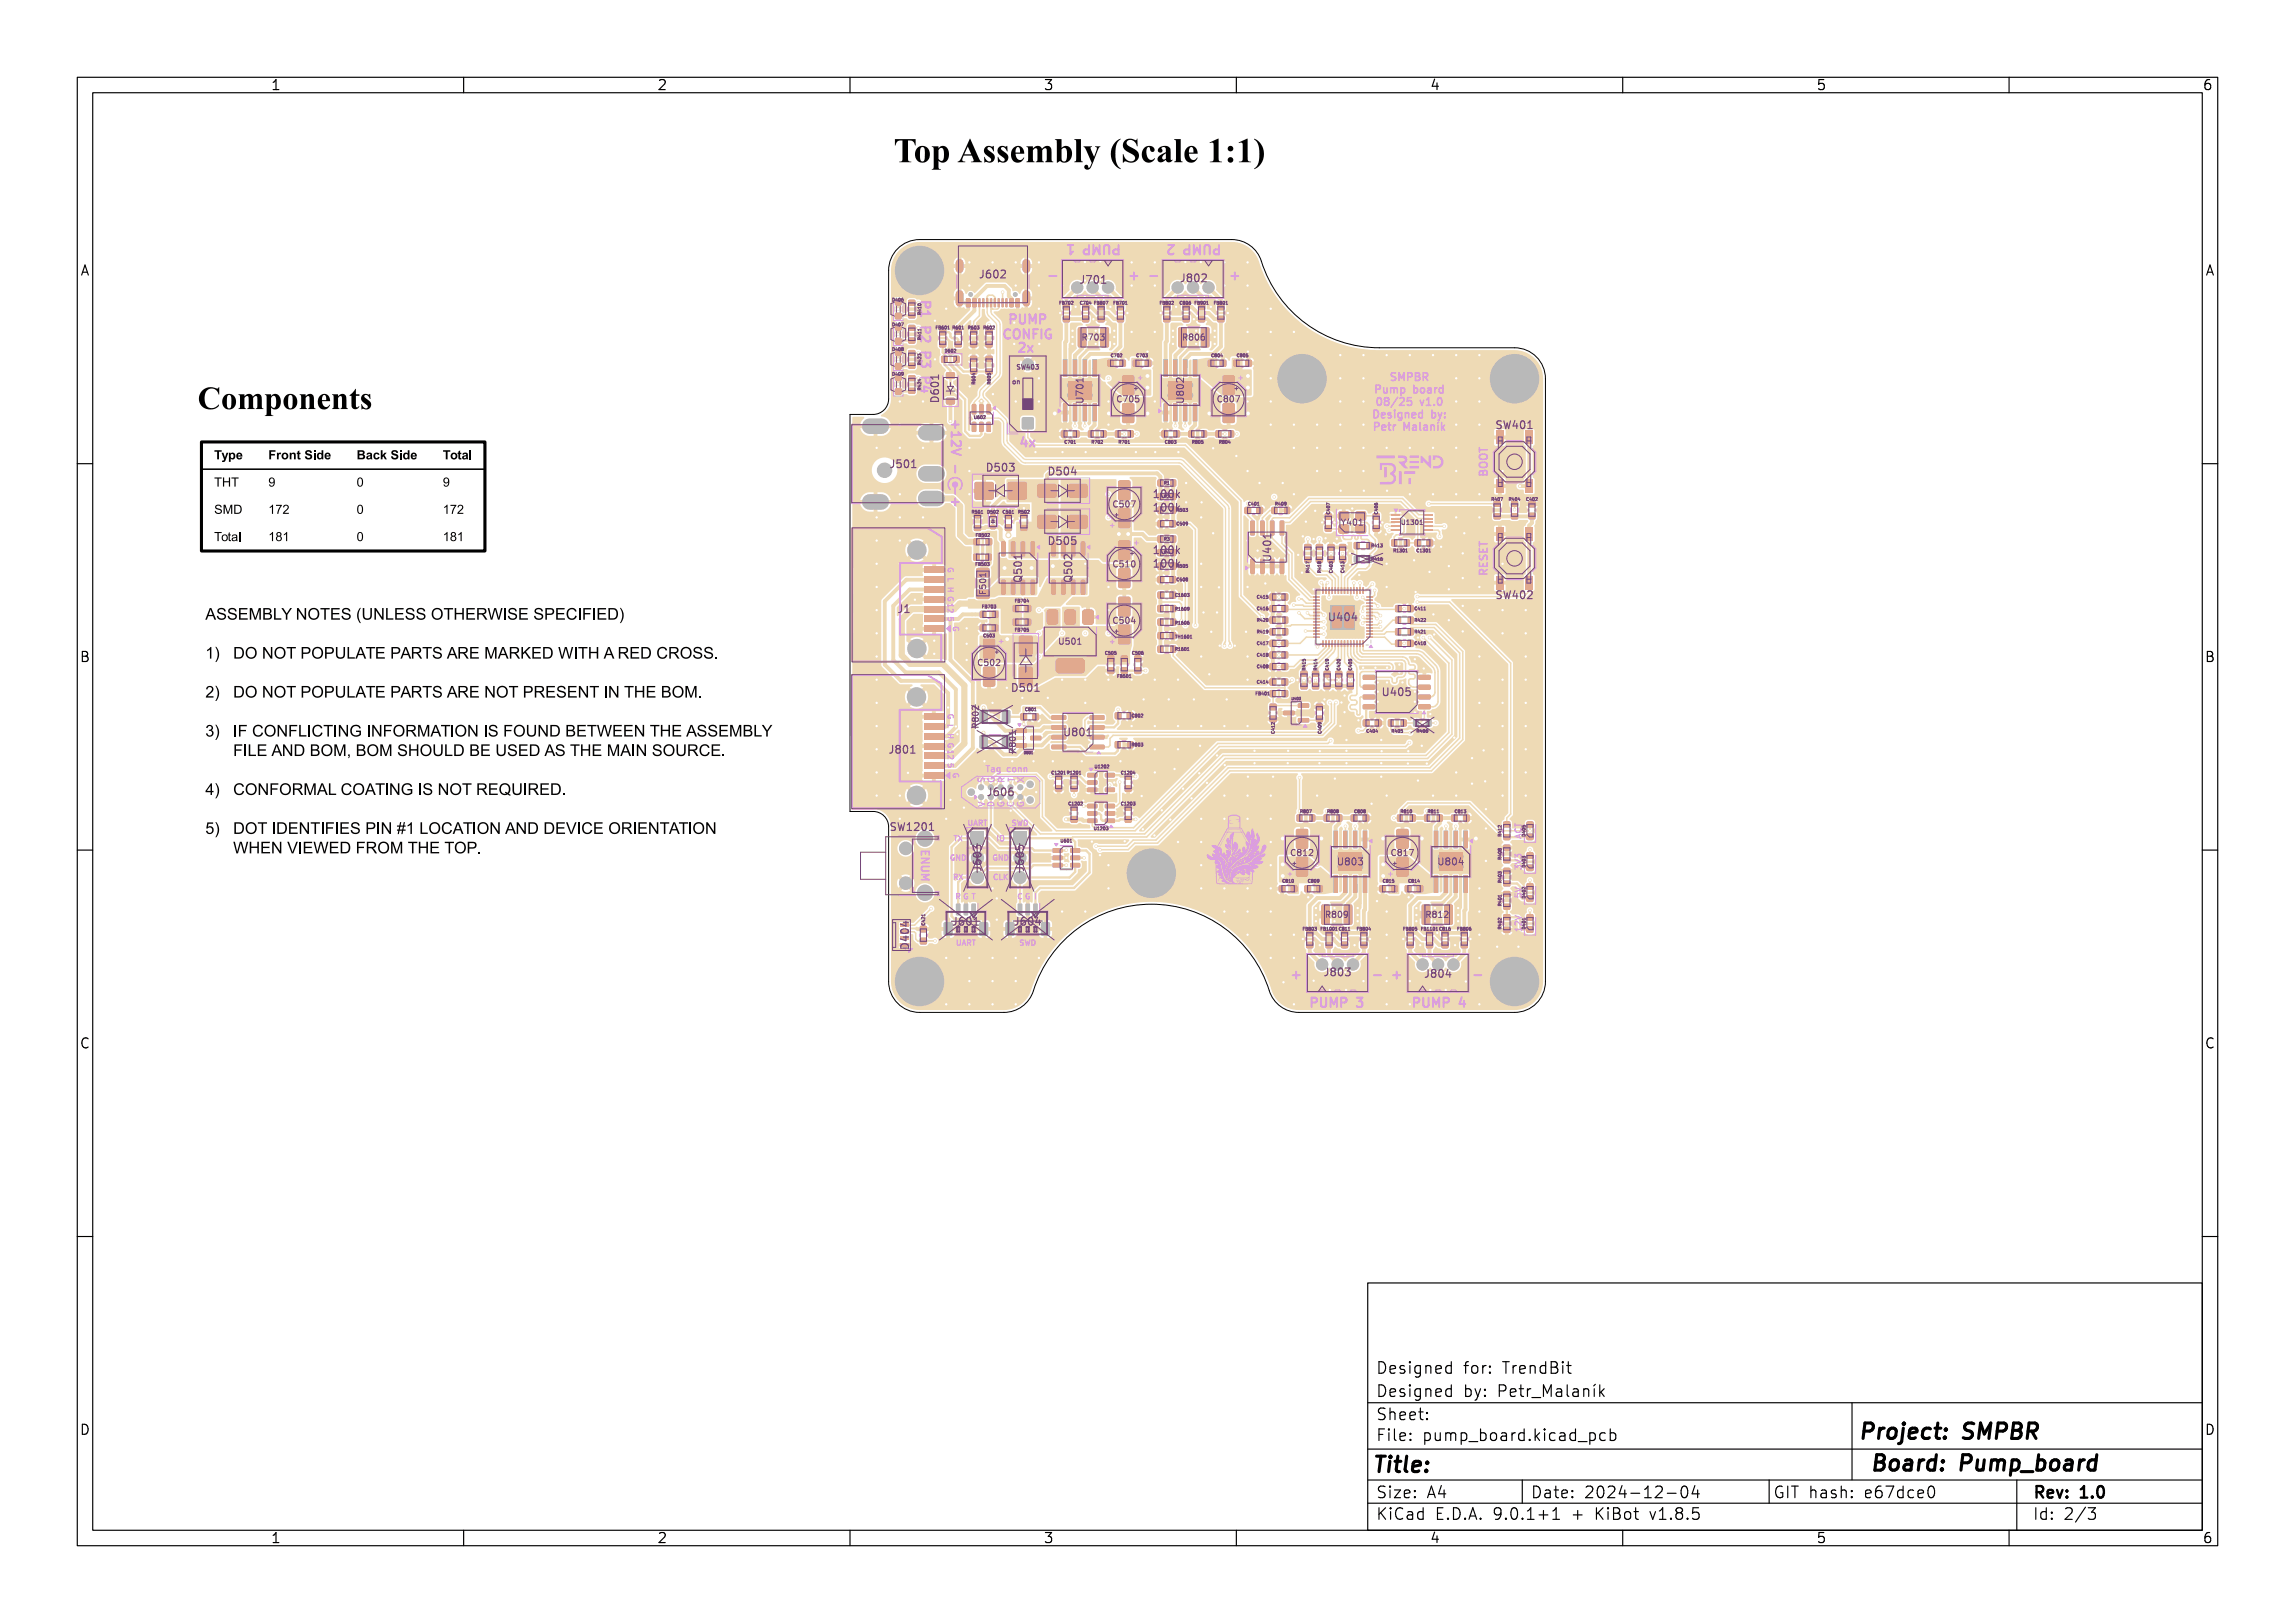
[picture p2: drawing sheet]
<svg xmlns="http://www.w3.org/2000/svg" width="297mm" height="210mm" viewBox="0 0 297 210" stroke-linecap="round" stroke-linejoin="round" font-family="sans-serif">
<defs><g id="words">
<text font-size="4.3" fill="#fff" x="108.6" y="21.3">Top Assembly (Scale 1:1)</text>
<g font-size="2.7" fill="#fff">
<text x="240.4" y="186.2">Project: SMPBR</text>
<text x="241.9" y="190.3">Board: Pump_board</text>
<text x="177.4" y="192.1">Title:</text>
</g>
<g font-size="2" fill="#fff">
<text x="178" y="177.8">Designed for: TrendBit</text>
<text x="178" y="180.8">Designed by: Petr_Malaník</text>
<text x="178" y="183.8">Sheet:</text>
<text x="178" y="186.5">File: pump_board.kicad_pcb</text>
<text x="178" y="193.9">Size: A4</text>
<text x="178" y="196.7">KiCad E.D.A. 9.0.1+1 + KiBot v1.8.5</text>
<text x="198" y="193.9">Date: 2024-12-04</text>
<text x="229.4" y="193.9">GIT hash: e67dce0</text>
<text x="263" y="196.7">Id: 2/3</text>
<text x="263" y="193.9">Rev: 1.0</text>
</g>
<g font-size="1.7" fill="#fff">
<text x="35" y="11.6">1</text>
<text x="85" y="11.6">2</text>
<text x="135" y="11.6">3</text>
<text x="185" y="11.6">4</text>
<text x="235" y="11.6">5</text>
<text x="285" y="11.6">6</text>
<text x="10.5" y="35.6">A</text>
<text x="285.5" y="35.6">A</text>
<text x="10.5" y="85.6">B</text>
<text x="285.5" y="85.6">B</text>
<text x="10.5" y="135.7">C</text>
<text x="285.5" y="135.7">C</text>
<text x="10.5" y="185.6">D</text>
<text x="285.5" y="185.6">D</text>
<text x="35" y="199.7">1</text>
<text x="85" y="199.7">2</text>
<text x="135" y="199.7">3</text>
<text x="185" y="199.7">4</text>
<text x="235" y="199.7">5</text>
<text x="285" y="199.7">6</text>
</g>
<g font-size="1.6" fill="#fff">
<text x="136.7" y="35.2" transform="rotate(180 136.7 35.2)">-</text>
<text x="144.4" y="31.7" transform="rotate(180 144.4 31.7)">PUMP 1</text>
<text x="147.2" y="35.2" transform="rotate(180 147.2 35.2)">+</text>
<text x="149.8" y="35.2" transform="rotate(180 149.8 35.2)">-</text>
<text x="157.4" y="31.7" transform="rotate(180 157.4 31.7)">PUMP 2</text>
<text x="160.3" y="35.2" transform="rotate(180 160.3 35.2)">+</text>
<text x="119.2" y="39" transform="rotate(90 119.2 39)">P1</text>
<text x="131.1" y="41.9">PUMP</text>
<text x="119.2" y="42.3" transform="rotate(90 119.2 42.3)">P2</text>
<text x="119.2" y="45.5" transform="rotate(90 119.2 45.5)">P3</text>
<text x="130.1" y="43.9">CONFIG</text>
<text x="131.8" y="45.6">2x</text>
<text x="119.2" y="48.8" transform="rotate(90 119.2 48.8)">P4</text>
<text x="123.1" y="54.7" transform="rotate(90 123.1 54.7)">+12V</text>
<text x="132" y="57.9">4x</text>
<text x="123.1" y="60.2" transform="rotate(90 123.1 60.2)">-</text>
<text x="123.1" y="64.5" transform="rotate(90 123.1 64.5)">+</text>
<text x="167.3" y="126.7">+</text>
<text x="170.1" y="130.4">PUMP 3</text>
<text x="177.8" y="126.7">-</text>
<text x="180.3" y="126.7">+</text>
<text x="183.4" y="130.4">PUMP 4</text>
<text x="190.8" y="126.7">-</text>
</g>
<g font-size="1.3" fill="#fff">
<text x="126.9" y="36">J602</text>
<text x="139.9" y="36.7">J701</text>
<text x="152.9" y="36.5">J802</text>
<text x="121.5" y="51.9" transform="rotate(-90 121.5 51.9)">D601</text>
<text x="178.4" y="52.5">08/25 v1.0</text>
<text x="178.4" y="50.9">Pump board</text>
<text x="180.4" y="49.3">SMPBR</text>
<text x="177.6" y="55.7">Petr Malaník</text>
<text x="177.6" y="54.1">Designed by:</text>
<text x="194" y="55.5">SW401</text>
<text x="115.3" y="60.5">J501</text>
<text x="127.9" y="61">D503</text>
<text x="135.9" y="61.5">D504</text>
<text x="149.4" y="64.4">100k</text>
<text x="192.5" y="61.4" transform="rotate(-90 192.5 61.4)">BOOT</text>
<text x="135.9" y="70.5">D505</text>
<text x="149.4" y="71.7">100k</text>
<text x="149.4" y="66.2">100k</text>
<text x="132.2" y="75.1" transform="rotate(-90 132.2 75.1)">Q501</text>
<text x="138.7" y="75.1" transform="rotate(-90 138.7 75.1)">Q502</text>
<text x="149.4" y="73.4">100k</text>
<text x="164.5" y="72.4" transform="rotate(-90 164.5 72.4)">U401</text>
<text x="192.5" y="74.3" transform="rotate(-90 192.5 74.3)">RESET</text>
<text x="194" y="77.5">SW402</text>
<text x="116.2" y="79.3">J1</text>
<text x="172.2" y="80.3">U404</text>
<text x="131.1" y="89.5">D501</text>
<text x="137.9" y="95.2">U801</text>
<text x="179.1" y="90">U405</text>
<text x="115.2" y="97.5">J801</text>
<text x="115.7" y="107.5">SW1201</text>
<text x="127.9" y="103">J606</text>
<text x="119.2" y="110.4" transform="rotate(90 119.2 110.4)">ENUM</text>
<text x="127" y="112.6" transform="rotate(-90 127 112.6)">J603</text>
<text x="132.5" y="112.6" transform="rotate(-90 132.5 112.6)">J605</text>
<text x="123.4" y="119.8">J601</text>
<text x="131.4" y="119.8">J604</text>
<text x="117.6" y="122.6" transform="rotate(-90 117.6 122.6)">D404</text>
<text x="171.5" y="126.3">J803</text>
<text x="184.5" y="126.5">J804</text>
</g>
<g font-size="1.2" fill="#fff">
<text x="140.2" y="51.9" transform="rotate(-90 140.2 51.9)">U701</text>
<text x="153.2" y="51.9" transform="rotate(-90 153.2 51.9)">U802</text>
<text x="173.3" y="111.9">U803</text>
<text x="186.3" y="111.9">U804</text>
</g>
<g font-size="1.1" fill="#fff">
<text x="140.2" y="44.1">R703</text>
<text x="153.2" y="44.1">R806</text>
<text x="144.7" y="52">C705</text>
<text x="157.7" y="52">C807</text>
<text x="144.2" y="65.6">C507</text>
<text x="173.7" y="68">Y401</text>
<text x="127.6" y="76.8" transform="rotate(-90 127.6 76.8)">F501</text>
<text x="144.2" y="73.4">C510</text>
<text x="137.2" y="83.4">U501</text>
<text x="144.2" y="80.7">C504</text>
<text x="126.7" y="86.2">C502</text>
<text x="126.6" y="94" transform="rotate(-90 126.6 94)">R802</text>
<text x="127.4" y="101.2" transform="rotate(-90 127.4 101.2)">S</text>
<text x="127.7" y="99.9">Tag conn</text>
<text x="128.7" y="101.2" transform="rotate(-90 128.7 101.2)">G</text>
<text x="130" y="101.2" transform="rotate(-90 130 101.2)">R</text>
<text x="131.3" y="101.2" transform="rotate(-90 131.3 101.2)">T</text>
<text x="131.4" y="97.3" transform="rotate(-90 131.4 97.3)">R801</text>
<text x="132.5" y="101.2" transform="rotate(-90 132.5 101.2)">X</text>
<text x="127.5" y="104.4" transform="rotate(-90 127.5 104.4)">V</text>
<text x="128.6" y="104.4" transform="rotate(-90 128.6 104.4)">D</text>
<text x="130" y="104.4" transform="rotate(-90 130 104.4)">G</text>
<text x="131.2" y="104.4" transform="rotate(-90 131.2 104.4)">C</text>
<text x="132.5" y="104.4" transform="rotate(-90 132.5 104.4)">G</text>
<text x="167.2" y="110.8">C812</text>
<text x="180.2" y="110.8">C817</text>
<text x="196.9" y="112.5" transform="rotate(-90 196.9 112.5)">3V3</text>
<text x="196.9" y="108.5" transform="rotate(-90 196.9 108.5)">ACT</text>
<text x="171.7" y="118.7">R809</text>
<text x="184.7" y="118.7">R812</text>
<text x="196.9" y="116.1" transform="rotate(-90 196.9 116.1)">5V</text>
<text x="196.9" y="120.5" transform="rotate(-90 196.9 120.5)">12V</text>
</g>
<g font-size=".9" fill="#fff">
<text x="122.7" y="73.5" transform="rotate(90 122.7 73.5)">G</text>
<text x="122.7" y="74.7" transform="rotate(90 122.7 74.7)">L</text>
<text x="122.7" y="76" transform="rotate(90 122.7 76)">H G 12 5</text>
<text x="123.3" y="81.1" transform="rotate(90 123.3 81.1)">G</text>
<text x="122.7" y="92.4" transform="rotate(90 122.7 92.4)">G</text>
<text x="122.7" y="93.7" transform="rotate(90 122.7 93.7)">L</text>
<text x="122.7" y="95" transform="rotate(90 122.7 95)">H G 12</text>
<text x="122.7" y="98.8" transform="rotate(90 122.7 98.8)">5</text>
<text x="123.3" y="100" transform="rotate(90 123.3 100)">G</text>
<text x="125.4" y="106.8">UART</text>
<text x="131.2" y="106.8">SWD</text>
<text x="123.2" y="111.4">GND</text>
<text x="123.4" y="113.9">RX</text>
<text x="123.4" y="108.9">TX</text>
<text x="128.7" y="111.4">GND</text>
<text x="128.7" y="113.9">CLK</text>
<text x="128.9" y="108.9">IO</text>
<text x="123.7" y="116.3">R</text>
<text x="124.7" y="116.3">G T</text>
<text x="131.7" y="116.3">C</text>
<text x="132.7" y="116.3">G I</text>
<text x="123.9" y="122.3">UART</text>
<text x="132.2" y="122.3">SWD</text>
</g>
<g font-size=".8" fill="#fff">
<text x="131.8" y="47.8">SW403</text>
<text x="131" y="49.7">on</text>
<text x="181.5" y="67.9">U1301</text>
</g>
<g font-size=".5" fill="#fff">
<text x="115.6" y="39">D406</text>
<text x="119.2" y="40.6" transform="rotate(-90 119.2 40.6)">R410</text>
<text x="137.2" y="39.4">FB702</text>
<text x="139.9" y="39.4">C704</text>
<text x="141.7" y="39.4">FB807</text>
<text x="144.2" y="39.4">FB701</text>
<text x="150.2" y="39.4">FB802</text>
<text x="152.8" y="39.4">C806</text>
<text x="154.7" y="39.4">FB901</text>
<text x="157.2" y="39.4">FB801</text>
<text x="115.6" y="45.4">D408</text>
<text x="115.6" y="42.2">D407</text>
<text x="119.2" y="47.1" transform="rotate(-90 119.2 47.1)">R423</text>
<text x="119.2" y="43.9" transform="rotate(-90 119.2 43.9)">R411</text>
<text x="121.2" y="42.6">FB601</text>
<text x="122.4" y="45.6">D602</text>
<text x="123.4" y="42.6">R601</text>
<text x="125.4" y="42.6">R603</text>
<text x="127.4" y="42.6">R602</text>
<text x="143.9" y="46.2">C702</text>
<text x="147.2" y="46.2">C703</text>
<text x="156.9" y="46.2">C804</text>
<text x="160.2" y="46.2">C805</text>
<text x="115.6" y="48.6">D409</text>
<text x="119.2" y="50.4" transform="rotate(-90 119.2 50.4)">R424</text>
<text x="126.2" y="49.6" transform="rotate(-90 126.2 49.6)">R604</text>
<text x="128.2" y="49.6" transform="rotate(-90 128.2 49.6)">R605</text>
<text x="126.2" y="54.2">U602</text>
<text x="137.9" y="57.4">C701</text>
<text x="141.4" y="57.4">R702</text>
<text x="144.9" y="57.4">R701</text>
<text x="150.9" y="57.4">C803</text>
<text x="154.4" y="57.4">R805</text>
<text x="157.9" y="57.4">R804</text>
<text x="150.7" y="64.4">R2</text>
<text x="150.7" y="62.7">R1</text>
<text x="161.6" y="65.4">C401</text>
<text x="165.1" y="65.4">R409</text>
<text x="193.1" y="64.8">R407</text>
<text x="195.4" y="64.8">R404</text>
<text x="197.6" y="64.8">C402</text>
<text x="125.9" y="66.4">R501</text>
<text x="126.4" y="69.4">FB502</text>
<text x="127.9" y="66.4">D502</text>
<text x="129.9" y="66.4">C501</text>
<text x="131.9" y="66.4">R502</text>
<text x="150.7" y="71.7">R4</text>
<text x="150.7" y="69.9">R3</text>
<text x="152.4" y="68">C509</text>
<text x="152.4" y="66.2">R503</text>
<text x="172.1" y="66.4" transform="rotate(-90 172.1 66.4)">C407</text>
<text x="177.6" y="70.8">R413</text>
<text x="178.3" y="66.4" transform="rotate(-90 178.3 66.4)">C406</text>
<text x="180.4" y="71.5">R1301</text>
<text x="183.4" y="71.5">C1301</text>
<text x="126.3" y="73.2">FB503</text>
<text x="131.4" y="78">FB704</text>
<text x="152.2" y="77.2">C1603</text>
<text x="152.4" y="75.2">C508</text>
<text x="152.4" y="73.4">R505</text>
<text x="162.8" y="77.5">C415</text>
<text x="169.4" y="74" transform="rotate(-90 169.4 74)">R417</text>
<text x="171" y="74" transform="rotate(-90 171 74)">R418</text>
<text x="172.4" y="74" transform="rotate(-90 172.4 74)">C403</text>
<text x="174" y="74" transform="rotate(-90 174 74)">C413</text>
<text x="177.6" y="72.5">R416</text>
<text x="127.2" y="78.7">FB703</text>
<text x="127.4" y="82.4">C503</text>
<text x="131.4" y="81.7">FB705</text>
<text x="152.2" y="79">R1609</text>
<text x="152.2" y="80.8">R1606</text>
<text x="152.2" y="82.6">TH1601</text>
<text x="162.8" y="83.5">C417</text>
<text x="162.8" y="81.9">R419</text>
<text x="162.8" y="78.9">C416</text>
<text x="162.8" y="80.4">R420</text>
<text x="183.2" y="80.5">R422</text>
<text x="183.2" y="78.9">C411</text>
<text x="183.2" y="83.5">C410</text>
<text x="183.2" y="81.9">R421</text>
<text x="143.1" y="84.7">C505</text>
<text x="144.7" y="87.7">FB501</text>
<text x="146.6" y="84.7">C506</text>
<text x="152.2" y="84.2">R1601</text>
<text x="162.6" y="90">FB401</text>
<text x="162.8" y="88.4">C414</text>
<text x="162.8" y="84.9">C418</text>
<text x="162.8" y="86.5">C408</text>
<text x="169" y="86.6" transform="rotate(-90 169 86.6)">R415</text>
<text x="170.4" y="86.6" transform="rotate(-90 170.4 86.6)">R414</text>
<text x="172" y="86.6" transform="rotate(-90 172 86.6)">C419</text>
<text x="173.4" y="86.6" transform="rotate(-90 173.4 86.6)">C420</text>
<text x="175" y="86.6" transform="rotate(-90 175 86.6)">C405</text>
<text x="132.8" y="92">C801</text>
<text x="146.6" y="92.8">C802</text>
<text x="165" y="94.8" transform="rotate(-90 165 94.8)">C412</text>
<text x="171" y="94.8" transform="rotate(-90 171 94.8)">C409</text>
<text x="176.9" y="94.8">C404</text>
<text x="180.2" y="94.8">R405</text>
<text x="183.4" y="94.8">R406</text>
<text x="136.2" y="100.2">C1201</text>
<text x="138.2" y="100.2">R1201</text>
<text x="141.8" y="99.4">U1202</text>
<text x="145.2" y="100.2">C1204</text>
<text x="146.6" y="96.6">R803</text>
<text x="138.4" y="104.2">C1202</text>
<text x="141.7" y="107.4">U1203</text>
<text x="145.2" y="104.2">C1203</text>
<text x="168.4" y="105.2">R807</text>
<text x="171.9" y="105.2">R808</text>
<text x="175.4" y="105.2">C808</text>
<text x="181.4" y="105.2">R810</text>
<text x="184.9" y="105.2">R811</text>
<text x="188.4" y="105.2">C813</text>
<text x="137.4" y="109">U601</text>
<text x="194.3" y="111.1" transform="rotate(-90 194.3 111.1)">R408</text>
<text x="194.3" y="108.1" transform="rotate(-90 194.3 108.1)">R412</text>
<text x="197.4" y="112.1" transform="rotate(-90 197.4 112.1)">D403</text>
<text x="197.4" y="108.1" transform="rotate(-90 197.4 108.1)">D405</text>
<text x="119.7" y="119.6" transform="rotate(-90 119.7 119.6)">C421</text>
<text x="166.1" y="114.2">C810</text>
<text x="169.4" y="114.2">C809</text>
<text x="179.1" y="114.2">C815</text>
<text x="182.4" y="114.2">C814</text>
<text x="194.3" y="117.1" transform="rotate(-90 194.3 117.1)">R401</text>
<text x="194.3" y="114.1" transform="rotate(-90 194.3 114.1)">R403</text>
<text x="197.4" y="116.1" transform="rotate(-90 197.4 116.1)">D402</text>
<text x="168.7" y="120.4">FB803</text>
<text x="171" y="120.4">FB1001</text>
<text x="173.4" y="120.4">C811</text>
<text x="175.7" y="120.4">FB804</text>
<text x="181.7" y="120.4">FB805</text>
<text x="184" y="120.4">FB1101</text>
<text x="186.4" y="120.4">C816</text>
<text x="188.7" y="120.4">FB806</text>
<text x="194.3" y="120.1" transform="rotate(-90 194.3 120.1)">R402</text>
<text x="197.4" y="120.1" transform="rotate(-90 197.4 120.1)">D401</text>
</g>
<g font-size=".4" fill="#fff">
<text x="167.2" y="90.6">U403</text>
<text x="132.6" y="97.6">D801</text>
</g>
</g></defs>
<path d="M116.2 32.2a4 4 0 0 1 2.8-1.2h40.4a4 4 0 0 1 3.8 2.8 16 16 0 0 0 15.3 11.2h17.5a4 4 0 0 1 4 4v78a4 4 0 0 1-4 4h-27.9a4 4 0 0 1-3.8-2.8 16 16 0 0 0-15.3-11.2 16 16 0 0 0-15.3 11.2 4 4 0 0 1-3.8 2.8h-10.9a4 4 0 0 1-4-4v-20a2 2 0 0 0-2-2h-3v-51.4h3a2 2 0 0 0 2-2v-16.6a4 4 0 0 1 1.2-2.8z" fill="none" stroke="#000" stroke-width=".13"/>
<g fill="#eedab5">
<path d="M125.7 116.9h.4l.2 .1v1.3l-.1 .1-.4 .1-.1-.1z" fill-rule="evenodd"/>
<path d="M124.7 116.9h.5l.1 .1v1.3l-.1 .1-.3 .1-.2-.1z" fill-rule="evenodd"/>
<path d="M123.7 116.9h.5l.1 .1v1.3l-.1 .1-.4 .1-.1-.1z" fill-rule="evenodd"/>
<path d="M126.8 119.4l.9-.1 .2 .2v1.3l-.2 .3h-.7l-.3-.2v-1.3z" fill-rule="evenodd"/>
<path d="M122.2 119.4l.9-.1 .2 .2v1.3l-.2 .3h-.7l-.3-.2v-1.3z" fill-rule="evenodd"/>
<path d="M140.8 55.7h.7v.9h-.7z" fill-rule="evenodd"/>
<path d="M142.5 55.7h.7v.9h-.7z" fill-rule="evenodd"/>
<path d="M174.3 86.8h.2h.7v.8l-.2 .1-.7-.1v-.1z" fill-rule="evenodd"/>
<path d="M174.3 88.4l.2-.1 .7 .1v.8h-.2h-.7v-.2z" fill-rule="evenodd"/>
<path d="M184 117.1l.8-.1 .3 .2v2.2l-.2 .3h-.7l-.2-.2v-2.2z" fill-rule="evenodd"/>
<path d="M187 117.1l.8-.1 .2 .2v2.2l-.1 .3h-.7l-.3-.2v-2.2z" fill-rule="evenodd"/>
<path d="M176.9 71.9h.7v.9h-.7z" fill-rule="evenodd"/>
<path d="M175.2 71.9h.7v.9h-.7z" fill-rule="evenodd"/>
<path d="M128.4 80.8h.2h.6v.2v.7h-.8z" fill-rule="evenodd"/>
<path d="M126.8 80.8h.2h.6l.1 .2-.1 .7h-.8v-.2z" fill-rule="evenodd"/>
<path d="M187.8 105.4h.2h.6l.1 .2-.1 .7h-.2h-.6v-.2z" fill-rule="evenodd"/>
<path d="M189.4 105.4h.2h.6v.2v.7h-.2h-.6l-.1-.2z" fill-rule="evenodd"/>
<path d="M167.1 114.6l.1-.1 .7 .1v.2v.6l-.2 .1-.6-.1-.1-.2z" fill-rule="evenodd"/>
<path d="M165.5 114.6l.2-.1 .6 .1 .1 .2-.1 .6-.1 .1-.7-.1v-.2z" fill-rule="evenodd"/>
<path d="M182.2 81.3h.7v.9h-.7z" fill-rule="evenodd"/>
<path d="M180.6 81.3h.7v.9h-.7z" fill-rule="evenodd"/>
<path d="M137.6 39.3h.8v.8h-.8z" fill-rule="evenodd"/>
<path d="M137.6 40.9h.8v.8h-.8z" fill-rule="evenodd"/>
<path d="M168.8 72.1h.9v.7h-.9z" fill-rule="evenodd"/>
<path d="M168.8 70.4h.9v.7h-.9z" fill-rule="evenodd"/>
<path d="M197.6 115.9h.8v.8h-.1h-.7z" fill-rule="evenodd"/>
<path d="M197.6 114.3h.8v.8h-.8z" fill-rule="evenodd"/>
<path d="M138.6 105.6h.8l.1 .2-.1 .6-.2 .1-.6-.1-.1-.2z" fill-rule="evenodd"/>
<path d="M138.6 104.1l.2-.1 .6 .1 .1 .2-.1 .6h-.2h-.6l-.1-.2z" fill-rule="evenodd"/>
<path d="M117.6 48.6h.8v.7h-.8z" fill-rule="evenodd"/>
<path d="M117.6 50.2h.8v.7h-.8z" fill-rule="evenodd"/>
<path d="M186 105.4h.7v.9h-.7z" fill-rule="evenodd"/>
<path d="M184.3 105.4h.7v.9h-.7z" fill-rule="evenodd"/>
<path d="M130.1 67.9h.8l.1 .2-.1 .6h-.2h-.6l-.1-.2z" fill-rule="evenodd"/>
<path d="M130.1 66.3h.1h.7l.1 .2-.1 .6-.2 .1-.6-.1-.1-.1z" fill-rule="evenodd"/>
<path d="M144.3 95.9h.7v.9h-.7z" fill-rule="evenodd"/>
<path d="M146 95.9h.6v.9h-.6z" fill-rule="evenodd"/>
<path d="M176.1 121.9h.8v.8h-.1h-.7z" fill-rule="evenodd"/>
<path d="M176.1 120.3h.8v.8l-.1 .1-.7-.1z" fill-rule="evenodd"/>
<path d="M161.8 72.3h.4l.2 .1v1.7l-.1 .1-.4 .1-.1-.1z" fill-rule="evenodd"/>
<path d="M163.1 72.3h.4l.2 .1v1.7l-.1 .1-.4 .1-.1-.1z" fill-rule="evenodd"/>
<path d="M164.4 72.3h.4l.1 .1v1.7l-.1 .1-.3 .1-.2-.1z" fill-rule="evenodd"/>
<path d="M165.6 72.3h.5l.1 .1v1.7l-.1 .1-.3 .1-.2-.1z" fill-rule="evenodd"/>
<path d="M165.6 67.4h.5h.1v1.8l-.1 .1h-.3l-.2-.1z" fill-rule="evenodd"/>
<path d="M164.4 67.4h.4h.1v1.8l-.1 .1h-.3l-.2-.1z" fill-rule="evenodd"/>
<path d="M163.1 67.4h.4h.2v1.8l-.1 .1h-.4l-.1-.1z" fill-rule="evenodd"/>
<path d="M161.8 67.4h.4h.2v1.8l-.1 .1h-.4l-.1-.1z" fill-rule="evenodd"/>
<path d="M144.6 39.3h.8v.8h-.8z" fill-rule="evenodd"/>
<path d="M144.6 40.9h.8v.8h-.8z" fill-rule="evenodd"/>
<path d="M197.6 111.9h.8v.8h-.8z" fill-rule="evenodd"/>
<path d="M197.6 110.3h.8v.8h-.8z" fill-rule="evenodd"/>
<path d="M115.9 43.8l.1-.1 .6 .1 .1 .1-.1 .6-.1 .1-.6-.1-.1-.1z" fill-rule="evenodd"/>
<path d="M115.9 42l.1-.1 .6 .1 .1 .1-.1 .6-.1 .1-.6-.1-.1-.1z" fill-rule="evenodd"/>
<path d="M169.8 86.8h.9v.7h-.9z" fill-rule="evenodd"/>
<path d="M169.8 88.5h.9v.7h-.9z" fill-rule="evenodd"/>
<path d="M183.1 69.8h.2h.6v.2v.7h-.2h-.6l-.1-.2z" fill-rule="evenodd"/>
<path d="M184.6 69.8h.2h.6l.1 .2-.1 .7h-.2h-.6v-.2z" fill-rule="evenodd"/>
<path d="M194.6 120h.8v.7h-.8z" fill-rule="evenodd"/>
<path d="M194.6 118.3h.8v.7h-.8z" fill-rule="evenodd"/>
<path d="M170.3 72.1h.9v.7h-.9z" fill-rule="evenodd"/>
<path d="M170.3 70.4h.9v.7h-.9z" fill-rule="evenodd"/>
<path d="M171.3 86.8h.2h.7v.8l-.2 .1-.7-.1v-.1z" fill-rule="evenodd"/>
<path d="M171.3 88.4l.2-.1 .7 .1v.8h-.2h-.7v-.2z" fill-rule="evenodd"/>
<path d="M119.1 121.4l.1-.1 .7 .1 .1 .1-.1 .7h-.1h-.7l-.1-.2z" fill-rule="evenodd"/>
<path d="M119.1 119.8h.1h.7l.1 .2-.1 .6-.1 .1-.7-.1-.1-.1z" fill-rule="evenodd"/>
<path d="M175.2 70.2h.7v.8h-.7z" fill-rule="evenodd"/>
<path d="M176.9 70.2h.7v.8h-.7z" fill-rule="evenodd"/>
<path d="M125.6 47.7h.8v.7h-.8z" fill-rule="evenodd"/>
<path d="M125.6 46.1h.8v.7h-.8z" fill-rule="evenodd"/>
<path d="M180.1 66.5h1v.2h-1z" fill-rule="evenodd"/>
<path d="M180.1 67h1v.2h-1z" fill-rule="evenodd"/>
<path d="M180.1 67.5h1v.2h-1z" fill-rule="evenodd"/>
<path d="M180.1 68h1v.2h-1z" fill-rule="evenodd"/>
<path d="M180.1 68.5h1v.2h-1z" fill-rule="evenodd"/>
<path d="M184.3 68.5h1.1v.2h-1.1z" fill-rule="evenodd"/>
<path d="M184.3 68h1.1v.2h-1.1z" fill-rule="evenodd"/>
<path d="M184.3 67.5h1.1v.2h-1.1z" fill-rule="evenodd"/>
<path d="M184.3 67h1.1v.2h-1.1z" fill-rule="evenodd"/>
<path d="M184.3 66.5h1.1v.2h-1.1z" fill-rule="evenodd"/>
<path d="M172.8 86.8h.2h.7v.2v.6l-.2 .1-.7-.1z" fill-rule="evenodd"/>
<path d="M172.8 88.4l.2-.1 .7 .1v.2v.6h-.2h-.7z" fill-rule="evenodd"/>
<path d="M117.6 45.3h.8v.7h-.8z" fill-rule="evenodd"/>
<path d="M117.6 47h.8v.7h-.8z" fill-rule="evenodd"/>
<path d="M144.3 55.7h.7v.9h-.7z" fill-rule="evenodd"/>
<path d="M146 55.7h.7v.9h-.7z" fill-rule="evenodd"/>
<path d="M197.6 107.9h.8v.8h-.8z" fill-rule="evenodd"/>
<path d="M197.6 106.3h.8v.8h-.8z" fill-rule="evenodd"/>
<path d="M138.9 55.7h.1h.7v.2v.7h-.2h-.6l-.1-.2z" fill-rule="evenodd"/>
<path d="M137.3 55.7h.2h.6l.1 .2-.1 .7h-.2h-.6v-.2z" fill-rule="evenodd"/>
<path d="M157.6 39.3h.8v.8h-.8l-.1-.2z" fill-rule="evenodd"/>
<path d="M157.6 40.9h.8v.8h-.8l-.1-.2z" fill-rule="evenodd"/>
<path d="M189.1 121.9h.8v.8h-.1h-.7z" fill-rule="evenodd"/>
<path d="M189.1 120.3h.8v.8l-.1 .1-.7-.1z" fill-rule="evenodd"/>
<path d="M197.6 119.9l.1-.1 .7 .1v.8h-.8z" fill-rule="evenodd"/>
<path d="M197.6 118.3h.8v.8h-.8z" fill-rule="evenodd"/>
<path d="M145.6 105.6h.8v.8l-.2 .1-.6-.1-.1-.2z" fill-rule="evenodd"/>
<path d="M145.6 104.1l.1-.1 .7 .1v.8h-.2h-.6l-.1-.2z" fill-rule="evenodd"/>
<path d="M193.6 74.6h1v1.6h-1z" fill-rule="evenodd"/>
<path d="M193.6 68.3h1v1.7h-1z" fill-rule="evenodd"/>
<path d="M197.4 74.6h1v1.6h-1z" fill-rule="evenodd"/>
<path d="M197.4 68.3h1v1.7h-1z" fill-rule="evenodd"/>
<path d="M174.8 105.4h.2h.6l.1 .2-.1 .7h-.1h-.7v-.2z" fill-rule="evenodd"/>
<path d="M176.4 105.4h.2h.6v.2v.7h-.2h-.6l-.1-.2z" fill-rule="evenodd"/>
<path d="M165.9 76.8h.1h.7v.2v.7h-.2h-.6l-.1-.2z" fill-rule="evenodd"/>
<path d="M164.3 76.8h.2h.6l.1 .2-.1 .7h-.2h-.6v-.2z" fill-rule="evenodd"/>
<path d="M195.6 64.8h.8v.7h-.8z" fill-rule="evenodd"/>
<path d="M195.6 66.5h.8v.7h-.8z" fill-rule="evenodd"/>
<path d="M127.6 69.7h.7l.1 .1-.1 .7h-.7l-.1-.1z" fill-rule="evenodd"/>
<path d="M126 69.7h.8v.8h-.8z" fill-rule="evenodd"/>
<path d="M140.1 39.3h.1h.7l.1 .2-.1 .6-.1 .1-.7-.1-.1-.2z" fill-rule="evenodd"/>
<path d="M140.1 40.9l.1-.1 .7 .1 .1 .2-.1 .6h-.1h-.7l-.1-.2z" fill-rule="evenodd"/>
<path d="M180.6 78.3h.2h.6v.2v.7h-.2h-.6l-.1-.2z" fill-rule="evenodd"/>
<path d="M182.1 78.3h.2h.6l.1 .2-.1 .7h-.2h-.6v-.2z" fill-rule="evenodd"/>
<path d="M150.6 39.3h.8l.1 .2-.1 .6h-.8z" fill-rule="evenodd"/>
<path d="M150.6 40.9h.8l.1 .2-.1 .6h-.8z" fill-rule="evenodd"/>
<path d="M127.7 52.3h.4l.1 .1v1.1v.1h-.4l-.1-.1z" fill-rule="evenodd"/>
<path d="M126.7 52.3h.5l.1 .1v1.1l-.1 .1h-.4l-.1-.1z" fill-rule="evenodd"/>
<path d="M125.8 52.3h.4l.1 .1v1.1v.1h-.4l-.1-.1z" fill-rule="evenodd"/>
<path d="M125.8 54.6h.4l.1 .1v1v.2h-.4l-.1-.1z" fill-rule="evenodd"/>
<path d="M126.7 54.6h.5l.1 .1v1l-.1 .2h-.4l-.1-.1z" fill-rule="evenodd"/>
<path d="M127.7 54.6h.4l.1 .1v1v.2h-.4l-.1-.1z" fill-rule="evenodd"/>
<path d="M151.4 74.6l.1-.1 .7 .1v.2v.6l-.2 .1-.6-.1-.1-.1z" fill-rule="evenodd"/>
<path d="M149.8 74.6l.2-.1 .6 .1 .1 .2-.1 .6-.1 .1-.7-.1v-.1z" fill-rule="evenodd"/>
<path d="M184.6 121.9h.8l.1 .2-.1 .6h-.1h-.7l-.1-.2z" fill-rule="evenodd"/>
<path d="M184.6 120.3h.8l.1 .2-.1 .6-.1 .1-.7-.1-.1-.2z" fill-rule="evenodd"/>
<path d="M151.5 83.6h.7v.8h-.7z" fill-rule="evenodd"/>
<path d="M149.8 83.6h.7v.8h-.7z" fill-rule="evenodd"/>
<path d="M173.3 72l.2-.1 .7 .1v.2v.6h-.2h-.7v-.2z" fill-rule="evenodd"/>
<path d="M173.3 70.4h.2h.7v.2v.6l-.2 .1-.7-.1v-.1z" fill-rule="evenodd"/>
<path d="M151.4 67.4l.1-.1 .7 .1v.1v.7h-.2h-.6l-.1-.2z" fill-rule="evenodd"/>
<path d="M149.8 67.4l.2-.1 .6 .1 .1 .1-.1 .7h-.1h-.7v-.2z" fill-rule="evenodd"/>
<path d="M181.3 93.1h.7v.9h-.7z" fill-rule="evenodd"/>
<path d="M179.7 93.1h.6v.9h-.6z" fill-rule="evenodd"/>
<path d="M129.7 91.9h.8l.3 .1v1.4l-.2 .2h-.7l-.2-.1v-1.4z" fill-rule="evenodd"/>
<path d="M126.8 91.9h.8l.2 .1 .1 1.4-.2 .2h-.7l-.3-.1v-1.4z" fill-rule="evenodd"/>
<path d="M141 96.4h1.9v.1v.4l-.1 .1-1.7-.1-.1-.1z" fill-rule="evenodd"/>
<path d="M141 95.1h1.9v.1v.4l-.1 .1h-1.7l-.1-.2z" fill-rule="evenodd"/>
<path d="M141 93.9l1.9-.1v.2v.3l-.1 .1h-1.7l-.1-.1z" fill-rule="evenodd"/>
<path d="M141 92.6h1.9v.1v.4h-.1h-1.7l-.1-.1z" fill-rule="evenodd"/>
<path d="M136.1 92.6h1.8l.1 .1v.4h-.1h-1.8l-.1-.1z" fill-rule="evenodd"/>
<path d="M136.1 93.9l1.8-.1 .1 .2v.3l-.1 .1h-1.8l-.1-.1z" fill-rule="evenodd"/>
<path d="M136.1 95.1h1.8l.1 .1v.4l-.1 .1h-1.8l-.1-.2z" fill-rule="evenodd"/>
<path d="M136.1 96.4h1.8l.1 .1v.4l-.1 .1-1.8-.1-.1-.1z" fill-rule="evenodd"/>
<path d="M164.3 91.1l.2-.1 .7 .1v.1v.7h-.2h-.7v-.2z" fill-rule="evenodd"/>
<path d="M164.3 92.6h.2h.7v.2v.6l-.2 .1-.7-.1v-.1z" fill-rule="evenodd"/>
<path d="M170.3 92.6h.2h.7v.2v.6l-.2 .1-.7-.1v-.1z" fill-rule="evenodd"/>
<path d="M170.3 91.1l.2-.1 .7 .1v.1v.7h-.2h-.7v-.2z" fill-rule="evenodd"/>
<path d="M161.1 65.6h.1h.7v.2v.7h-.2h-.6l-.1-.2z" fill-rule="evenodd"/>
<path d="M162.6 65.6h.2h.6l.1 .2-.1 .7h-.1h-.7v-.2z" fill-rule="evenodd"/>
<path d="M149.8 63.8h.7v.9h-.7z" fill-rule="evenodd"/>
<path d="M151.5 63.8h.7v.9h-.7z" fill-rule="evenodd"/>
<path d="M169.5 105.4h.7v.9h-.7z" fill-rule="evenodd"/>
<path d="M167.8 105.4h.7v.9h-.7z" fill-rule="evenodd"/>
<path d="M183.4 114.6l.2-.1 .6 .1v.2v.6l-.2 .1-.6-.1-.1-.2z" fill-rule="evenodd"/>
<path d="M181.8 114.6l.2-.1 .6 .1 .1 .2-.1 .6-.2 .1-.6-.1z" fill-rule="evenodd"/>
<path d="M193.6 62.1h1v1.6h-1z" fill-rule="evenodd"/>
<path d="M193.6 55.7h1v1.8h-1z" fill-rule="evenodd"/>
<path d="M197.4 62.1h1v1.6h-1z" fill-rule="evenodd"/>
<path d="M197.4 55.7h1v1.8h-1z" fill-rule="evenodd"/>
<path d="M144.8 70l1.2-.1 .3 .2v2.2l-.2 .2h-1.1l-.3-.2v-2.1z" fill-rule="evenodd"/>
<path d="M144.8 73.6l1.2-.1 .3 .2v2.2l-.2 .2h-1.1l-.3-.2v-2.2z" fill-rule="evenodd"/>
<path d="M171.8 72l.2-.1 .7 .1v.2v.6h-.2h-.7v-.2z" fill-rule="evenodd"/>
<path d="M171.8 70.4h.2h.7v.2v.6l-.2 .1-.7-.1v-.1z" fill-rule="evenodd"/>
<path d="M115.9 40.5l.1-.1 .6 .1 .1 .2-.1 .6h-.1h-.6l-.1-.2z" fill-rule="evenodd"/>
<path d="M115.9 38.7l.1-.1 .6 .1 .1 .2-.1 .6h-.1h-.6l-.1-.2z" fill-rule="evenodd"/>
<path d="M182.1 121.9h.8v.8h-.1h-.7z" fill-rule="evenodd"/>
<path d="M182.1 120.3h.8v.8l-.1 .1-.7-.1z" fill-rule="evenodd"/>
<path d="M180.1 69.8h.7v.9h-.7z" fill-rule="evenodd"/>
<path d="M181.7 69.8h.7v.9h-.7z" fill-rule="evenodd"/>
<path d="M194.6 114h.8v.7h-.8z" fill-rule="evenodd"/>
<path d="M194.6 112.3h.8v.7h-.8z" fill-rule="evenodd"/>
<path d="M139.9 70.1l.4-.1 .1 .1 .1 1.7-.1 .2h-.4l-.1-.1z" fill-rule="evenodd"/>
<path d="M138.6 70.1l.4-.1 .2 .1v1.7l-.1 .2h-.4l-.1-.1z" fill-rule="evenodd"/>
<path d="M137.4 70.1l.4-.1 .1 .1v1.7l-.1 .2h-.3l-.2-.1z" fill-rule="evenodd"/>
<path d="M136.1 70.1l.4-.1 .1 .1v1.7v.2h-.4l-.1-.1z" fill-rule="evenodd"/>
<path d="M136.1 75h.4l.1 .1v1.7v.1h-.4h-.1z" fill-rule="evenodd"/>
<path d="M137.4 75h.4l.1 .1v1.7l-.1 .1h-.3h-.2z" fill-rule="evenodd"/>
<path d="M138.6 75h.4l.2 .1v1.7l-.1 .1h-.4h-.1z" fill-rule="evenodd"/>
<path d="M139.9 75h.4l.1 .1 .1 1.7-.1 .1h-.4h-.1z" fill-rule="evenodd"/>
<path d="M149.8 81.8h.8v.9h-.2h-.6z" fill-rule="evenodd"/>
<path d="M151.4 81.8h.8v.2v.7h-.2h-.6l-.1-.2z" fill-rule="evenodd"/>
<path d="M164.3 79.8h.7v.9h-.7z" fill-rule="evenodd"/>
<path d="M166 79.8h.7v.9h-.7z" fill-rule="evenodd"/>
<path d="M177.7 68l.1-.1 .7 .1v.8h-.2h-.6l-.1-.2z" fill-rule="evenodd"/>
<path d="M177.7 66.4h.1h.7v.8h-.8l-.1-.2z" fill-rule="evenodd"/>
<path d="M145.6 100.1l.1-.1 .7 .1v.8h-.2h-.6l-.1-.2z" fill-rule="evenodd"/>
<path d="M145.6 101.6h.1h.7v.8l-.2 .1-.6-.1-.1-.1z" fill-rule="evenodd"/>
<path d="M149.8 65.6h.7v.8h-.7z" fill-rule="evenodd"/>
<path d="M151.5 65.6h.7v.8h-.7z" fill-rule="evenodd"/>
<path d="M126.4 73.5h.2h1.3l.2 .2v.9l-.3 .1h-1.3l-.2-.2z" fill-rule="evenodd"/>
<path d="M126.4 76.3h.2h1.3l.2 .2v.9l-.3 .1h-1.3l-.2-.2z" fill-rule="evenodd"/>
<path d="M167.8 110.9l1.2-.1 .3 .2v2.2l-.2 .2h-1.2l-.2-.1v-2.2z" fill-rule="evenodd"/>
<path d="M167.8 107.3h1.2l.3 .1v2.2l-.2 .2-1.2 .1-.2-.2v-2.2z" fill-rule="evenodd"/>
<path d="M164.6 65.6h.7v.9h-.7z" fill-rule="evenodd"/>
<path d="M166.2 65.6h.7v.9h-.7z" fill-rule="evenodd"/>
<path d="M133.4 70.1l.4-.1 .1 .1 .1 1.7-.1 .2h-.4l-.1-.1z" fill-rule="evenodd"/>
<path d="M132.1 70.1l.4-.1 .2 .1v1.7l-.1 .2h-.4l-.1-.1z" fill-rule="evenodd"/>
<path d="M130.9 70.1l.4-.1 .1 .1v1.7l-.1 .2h-.3l-.2-.1z" fill-rule="evenodd"/>
<path d="M129.6 70.1l.4-.1 .1 .1v1.7v.2h-.4l-.1-.1z" fill-rule="evenodd"/>
<path d="M129.6 75h.4l.1 .1v1.7v.1h-.4h-.1z" fill-rule="evenodd"/>
<path d="M130.9 75h.4l.1 .1v1.7l-.1 .1h-.3h-.2z" fill-rule="evenodd"/>
<path d="M132.1 75h.4l.2 .1v1.7l-.1 .1h-.4h-.1z" fill-rule="evenodd"/>
<path d="M133.4 75h.4l.1 .1 .1 1.7-.1 .1h-.4h-.1z" fill-rule="evenodd"/>
<path d="M180.6 82.8h.2h.6v.2v.7h-.2h-.6l-.1-.2z" fill-rule="evenodd"/>
<path d="M182.1 82.8h.2h.6l.1 .2-.1 .7h-.2h-.6v-.2z" fill-rule="evenodd"/>
<path d="M133.6 92.3h.2h.6l.1 .2-.1 .7h-.2h-.6v-.2z" fill-rule="evenodd"/>
<path d="M132.1 92.3h.2h.6v.2v.7h-.2h-.6l-.1-.2z" fill-rule="evenodd"/>
<path d="M123.6 44.2h.8v.7h-.8z" fill-rule="evenodd"/>
<path d="M123.6 42.6h.8v.7h-.8z" fill-rule="evenodd"/>
<path d="M194.6 108h.8v.7h-.8z" fill-rule="evenodd"/>
<path d="M194.6 106.3h.8v.7h-.8z" fill-rule="evenodd"/>
<path d="M150.6 52.3h.5v2.2h-.5z" fill-rule="evenodd"/>
<path d="M151.9 52.3h.5v2.2h-.5z" fill-rule="evenodd"/>
<path d="M153.1 52.3h.5v2.2h-.5z" fill-rule="evenodd"/>
<path d="M154.4 52.3h.5v2.2h-.5z" fill-rule="evenodd"/>
<path d="M154.4 46.5h.5v2.2h-.5z" fill-rule="evenodd"/>
<path d="M153.1 46.5h.5v2.2h-.5z" fill-rule="evenodd"/>
<path d="M151.9 46.5h.5v2.2h-.5z" fill-rule="evenodd"/>
<path d="M150.6 46.5h.5v2.2h-.5z" fill-rule="evenodd"/>
<path d="M150.3 49h4.9v3h-4.9z" fill-rule="evenodd"/>
<path d="M186.6 121.9l.2-.1 .6 .1 .1 .2-.1 .6h-.1h-.7l-.1-.2z" fill-rule="evenodd"/>
<path d="M186.6 120.3h.2h.6l.1 .2-.1 .6-.1 .1-.7-.1-.1-.1z" fill-rule="evenodd"/>
<path d="M171.6 121.9h.8v.8h-.1h-.7l-.1-.2z" fill-rule="evenodd"/>
<path d="M171.6 120.3h.8v.8l-.1 .1-.7-.1-.1-.2z" fill-rule="evenodd"/>
<path d="M143.3 46.6l.2-.1 .6 .1 .1 .2-.1 .6-.2 .1-.6-.1v-.1z" fill-rule="evenodd"/>
<path d="M144.9 46.6l.1-.1 .7 .1v.2v.6l-.2 .1-.6-.1-.1-.1z" fill-rule="evenodd"/>
<path d="M170.4 114.6l.2-.1 .6 .1v.2v.6l-.2 .1-.6-.1-.1-.2z" fill-rule="evenodd"/>
<path d="M168.8 114.6l.2-.1 .6 .1 .1 .2-.1 .6-.1 .1-.7-.1v-.2z" fill-rule="evenodd"/>
<path d="M193.3 66.5h.9v.7h-.9z" fill-rule="evenodd"/>
<path d="M193.3 64.8h.9v.7h-.9z" fill-rule="evenodd"/>
<path d="M194.6 111h.8v.7h-.8z" fill-rule="evenodd"/>
<path d="M194.6 109.3h.8v.7h-.8z" fill-rule="evenodd"/>
<path d="M153.1 39.3h.2h.6l.1 .2-.1 .6-.1 .1-.7-.1-.1-.2z" fill-rule="evenodd"/>
<path d="M153.1 40.9l.2-.1 .6 .1 .1 .2-.1 .6h-.1h-.7l-.1-.2z" fill-rule="evenodd"/>
<path d="M176.8 82.4h.8l.1 .1h-.8z" fill-rule="evenodd"/>
<path d="M176.8 82h.8l.1 .1-.8 .1z" fill-rule="evenodd"/>
<path d="M176.8 81.6l.8-.1 .1 .2h-.9z" fill-rule="evenodd"/>
<path d="M176.8 81.2l.8-.1 .1 .2h-.8z" fill-rule="evenodd"/>
<path d="M176.8 80.8h.8l.1 .1-.8 .1z" fill-rule="evenodd"/>
<path d="M176.8 80.4h.8l.1 .1-.8 .1z" fill-rule="evenodd"/>
<path d="M176.8 80l.8-.1 .1 .2h-.9z" fill-rule="evenodd"/>
<path d="M176.8 79.6l.8-.1 .1 .2h-.8z" fill-rule="evenodd"/>
<path d="M176.8 79.2h.8l.1 .1-.8 .1z" fill-rule="evenodd"/>
<path d="M176.8 78.8l.8-.1 .1 .2-.8 .1z" fill-rule="evenodd"/>
<path d="M176.8 78.4l.8-.1 .1 .2h-.9z" fill-rule="evenodd"/>
<path d="M176.8 78h.8l.1 .1h-.8z" fill-rule="evenodd"/>
<path d="M176.8 77.6h.8l.1 .1-.8 .1z" fill-rule="evenodd"/>
<path d="M176.8 77.2l.8-.1 .1 .2-.8 .1z" fill-rule="evenodd"/>
<path d="M176.3 76h.2l-.1 .9-.1-.1z" fill-rule="evenodd"/>
<path d="M175.9 76h.2l-.1 .9-.1-.1z" fill-rule="evenodd"/>
<path d="M175.5 76h.2v.9l-.2-.1z" fill-rule="evenodd"/>
<path d="M175.1 76h.2v.9l-.2-.1z" fill-rule="evenodd"/>
<path d="M174.7 76h.2l-.1 .9-.1-.1z" fill-rule="evenodd"/>
<path d="M174.3 76h.2v.9l-.2-.1z" fill-rule="evenodd"/>
<path d="M173.9 76h.2v.9l-.2-.1z" fill-rule="evenodd"/>
<path d="M173.5 76h.2l-.1 .9-.1-.1z" fill-rule="evenodd"/>
<path d="M173.1 76h.2l-.1 .9-.1-.1z" fill-rule="evenodd"/>
<path d="M172.7 76h.2v.9l-.2-.1z" fill-rule="evenodd"/>
<path d="M172.3 76h.2v.9l-.2-.1z" fill-rule="evenodd"/>
<path d="M171.9 76h.2l-.1 .9-.1-.1z" fill-rule="evenodd"/>
<path d="M171.5 76h.2l-.1 .9-.1-.1z" fill-rule="evenodd"/>
<path d="M171.1 76h.2v.9l-.2-.1z" fill-rule="evenodd"/>
<path d="M169.9 77.2l.9-.1v.2l-.8 .1z" fill-rule="evenodd"/>
<path d="M169.9 77.6h.9v.1l-.8 .1z" fill-rule="evenodd"/>
<path d="M169.9 78h.9v.1h-.8z" fill-rule="evenodd"/>
<path d="M169.9 78.4l.9-.1v.2h-.8z" fill-rule="evenodd"/>
<path d="M169.9 78.8l.9-.1v.2l-.8 .1z" fill-rule="evenodd"/>
<path d="M169.9 79.2h.9v.1l-.8 .1z" fill-rule="evenodd"/>
<path d="M169.9 79.6l.9-.1v.2h-.8z" fill-rule="evenodd"/>
<path d="M169.9 80l.9-.1v.2h-.8z" fill-rule="evenodd"/>
<path d="M169.9 80.4h.9v.1l-.8 .1z" fill-rule="evenodd"/>
<path d="M169.9 80.8h.9v.1l-.8 .1z" fill-rule="evenodd"/>
<path d="M169.9 81.2l.9-.1v.2h-.8z" fill-rule="evenodd"/>
<path d="M169.9 81.6l.9-.1v.2h-.8z" fill-rule="evenodd"/>
<path d="M169.9 82h.9v.1l-.8 .1z" fill-rule="evenodd"/>
<path d="M169.9 82.4h.9v.1h-.8z" fill-rule="evenodd"/>
<path d="M171.1 82.9h.2v.8h-.2z" fill-rule="evenodd"/>
<path d="M171.5 82.9h.2l-.1 .8h-.1z" fill-rule="evenodd"/>
<path d="M171.9 82.9h.2l-.1 .8h-.1z" fill-rule="evenodd"/>
<path d="M172.3 82.9h.2v.8h-.2z" fill-rule="evenodd"/>
<path d="M172.7 82.9h.2v.8h-.2z" fill-rule="evenodd"/>
<path d="M173.1 82.9h.2l-.1 .8h-.1z" fill-rule="evenodd"/>
<path d="M173.5 82.9h.2l-.1 .8h-.1z" fill-rule="evenodd"/>
<path d="M173.9 82.9h.2v.8h-.2z" fill-rule="evenodd"/>
<path d="M174.3 82.9h.2v.8h-.2z" fill-rule="evenodd"/>
<path d="M174.7 82.9h.2l-.1 .8h-.1z" fill-rule="evenodd"/>
<path d="M175.1 82.9h.2v.8h-.2z" fill-rule="evenodd"/>
<path d="M175.5 82.9h.2v.8h-.2z" fill-rule="evenodd"/>
<path d="M175.9 82.9h.2l-.1 .8h-.1z" fill-rule="evenodd"/>
<path d="M176.3 82.9h.2l-.1 .8h-.1z" fill-rule="evenodd"/>
<path d="M172.2 78.3h3.2v3.2h-3.2z" fill-rule="evenodd"/>
<path d="M136.6 100.1l.1-.1 .7 .1v.8h-.2h-.6l-.1-.2z" fill-rule="evenodd"/>
<path d="M136.6 101.6h.1h.7v.8l-.2 .1-.6-.1-.1-.1z" fill-rule="evenodd"/>
<path d="M133.7 116.9h.5l.1 .1v1.3l-.1 .1-.3 .1-.2-.1z" fill-rule="evenodd"/>
<path d="M132.7 116.9h.5l.1 .1v1.3l-.1 .1-.4 .1-.1-.1z" fill-rule="evenodd"/>
<path d="M131.7 116.9h.4l.2 .1v1.3l-.1 .1-.4 .1-.1-.1z" fill-rule="evenodd"/>
<path d="M134.8 119.4l.9-.1 .2 .2v1.3l-.2 .3h-.8l-.2-.2v-1.3z" fill-rule="evenodd"/>
<path d="M130.2 119.4l.8-.1 .3 .2v1.3l-.2 .3h-.8l-.2-.2v-1.3z" fill-rule="evenodd"/>
<path d="M151.5 78.3h.7v.9h-.7z" fill-rule="evenodd"/>
<path d="M149.8 78.3h.7v.9h-.7z" fill-rule="evenodd"/>
<path d="M165.9 78.3h.1h.7v.2v.7h-.2h-.6l-.1-.2z" fill-rule="evenodd"/>
<path d="M164.3 78.3h.2h.6l.1 .2-.1 .7h-.2h-.6v-.2z" fill-rule="evenodd"/>
<path d="M126.2 62.4l.1-.1h2.1l.1 .1 .1 .2v1.8l-.1 .2-.1 .1h-2.1l-.1-.1-.1-.2v-1.8z" fill-rule="evenodd"/>
<path d="M130.5 62.4l.2-.1h2l.1 .1 .1 .2v1.8l-.1 .2-.1 .1h-2l-.2-.1-.1-.2v-1.8z" fill-rule="evenodd"/>
<path d="M168 92.9h1.3l.1 .2v.3l-.1 .1h-1.3l-.1-.2z" fill-rule="evenodd"/>
<path d="M168 91h1.3l.1 .2v.3l-.1 .1h-1.3l-.1-.2z" fill-rule="evenodd"/>
<path d="M166.1 92h1.4l.1 .1-.1 .4-.1 .1-1.2-.1-.1-.1z" fill-rule="evenodd"/>
<path d="M119.6 99.9h2.5v.9h-2.5z" fill-rule="evenodd"/>
<path d="M119.6 98.6h2.5v.9h-2.5z" fill-rule="evenodd"/>
<path d="M119.6 97.4h2.5v.9h-2.5z" fill-rule="evenodd"/>
<path d="M119.6 96.1h2.5v.9h-2.5z" fill-rule="evenodd"/>
<path d="M119.6 94.8h2.5v.9h-2.5z" fill-rule="evenodd"/>
<path d="M119.6 93.6h2.5v.9h-2.5z" fill-rule="evenodd"/>
<path d="M119.6 92.3h2.5v.9h-2.5z" fill-rule="evenodd"/>
<path d="M180.8 110.9l1.2-.1 .3 .2v2.2l-.2 .2h-1.1l-.3-.1v-2.2z" fill-rule="evenodd"/>
<path d="M180.8 107.3h1.2l.3 .1v2.2l-.2 .2-1.1 .1-.3-.2v-2.2z" fill-rule="evenodd"/>
<path d="M165.9 87.8h.1h.7v.2v.7h-.2h-.6l-.1-.2z" fill-rule="evenodd"/>
<path d="M164.3 87.8h.2h.6l.1 .2-.1 .7h-.2h-.6v-.2z" fill-rule="evenodd"/>
<path d="M156.3 46.6l.2-.1 .6 .1 .1 .2-.1 .6-.1 .1-.7-.1v-.1z" fill-rule="evenodd"/>
<path d="M157.9 46.6l.2-.1 .6 .1v.2v.6l-.2 .1-.6-.1-.1-.1z" fill-rule="evenodd"/>
<path d="M180.1 114.6l.2-.1 .6 .1v.2v.6l-.2 .1-.6-.1z" fill-rule="evenodd"/>
<path d="M178.5 114.6l.2-.1 .6 .1 .1 .2-.1 .6-.1 .1-.7-.1v-.2z" fill-rule="evenodd"/>
<path d="M173.3 67.9h.1h1.1l.1 .2-.1 .9h-.2h-1l-.1-.2z" fill-rule="evenodd"/>
<path d="M175.5 67.9h.2h1l.1 .2-.1 .9h-.1h-1.1l-.1-.2z" fill-rule="evenodd"/>
<path d="M175.5 66.2h.2h1l.1 .2-.1 .9-.1 .1-1.1-.1-.1-.2z" fill-rule="evenodd"/>
<path d="M173.3 66.2h.1h1.1l.1 .2-.1 .9-.2 .1-1-.1-.1-.2z" fill-rule="evenodd"/>
<path d="M194.6 115.3h.8v.7h-.8z" fill-rule="evenodd"/>
<path d="M194.6 117h.8v.7h-.8z" fill-rule="evenodd"/>
<path d="M182.2 79.8h.7v.9h-.7z" fill-rule="evenodd"/>
<path d="M180.6 79.8h.7v.9h-.7z" fill-rule="evenodd"/>
<path d="M151.9 55.7h.2h.6v.2v.7h-.2h-.6l-.1-.2z" fill-rule="evenodd"/>
<path d="M150.3 55.7h.2h.6l.1 .2-.1 .7h-.1h-.7v-.2z" fill-rule="evenodd"/>
<path d="M116.5 122h1.2v.5h-1.2z" fill-rule="evenodd"/>
<path d="M116.5 121.2h1.2v.4h-1.2z" fill-rule="evenodd"/>
<path d="M116.5 120.4h1.2v.4h-1.2z" fill-rule="evenodd"/>
<path d="M116.5 119.5h1.2v.4h-1.2z" fill-rule="evenodd"/>
<path d="M183.6 91.2l1.4-.1 .2 .2-.1 .4-.1 .1h-1.4l-.1-.2z" fill-rule="evenodd"/>
<path d="M183.6 89.9h1.4l.2 .1-.1 .4-.1 .1h-1.4l-.1-.2z" fill-rule="evenodd"/>
<path d="M183.6 88.6h1.4l.2 .2-.1 .3-.1 .1h-1.4l-.1-.1z" fill-rule="evenodd"/>
<path d="M183.6 87.4l1.4-.1 .2 .2-.1 .4-.1 .1h-1.4l-.1-.2z" fill-rule="evenodd"/>
<path d="M176.4 87.4l1.5-.1 .1 .2v.4l-.2 .1h-1.3l-.1-.2z" fill-rule="evenodd"/>
<path d="M176.4 88.6h1.5l.1 .2v.3l-.2 .1h-1.3l-.1-.1z" fill-rule="evenodd"/>
<path d="M176.4 89.9h1.5l.1 .1v.4l-.2 .1h-1.3l-.1-.2z" fill-rule="evenodd"/>
<path d="M176.4 91.2l1.5-.1 .1 .2v.4l-.2 .1h-1.3l-.1-.2z" fill-rule="evenodd"/>
<path d="M126.1 68h.8v.7h-.8z" fill-rule="evenodd"/>
<path d="M126.1 66.3h.8v.7h-.8z" fill-rule="evenodd"/>
<path d="M132.1 66.3h.8v.7h-.8z" fill-rule="evenodd"/>
<path d="M132.1 68h.8v.7h-.8z" fill-rule="evenodd"/>
<path d="M115.9 47l.1-.1 .6 .1 .1 .2-.1 .6h-.1h-.6l-.1-.2z" fill-rule="evenodd"/>
<path d="M115.9 45.2l.1-.1 .6 .1 .1 .2-.1 .6h-.1h-.6l-.1-.2z" fill-rule="evenodd"/>
<path d="M123.4 46.1h.8v.8h-.8l-.1-.1z" fill-rule="evenodd"/>
<path d="M121.8 46.1h.8v.8h-.8z" fill-rule="evenodd"/>
<path d="M149.8 80.1h.7v.8h-.7z" fill-rule="evenodd"/>
<path d="M151.5 80.1h.7v.8h-.7z" fill-rule="evenodd"/>
<path d="M171.5 66.4h.1h.7l.1 .2-.1 .6h-.8l-.1-.2z" fill-rule="evenodd"/>
<path d="M171.5 68l.1-.1 .7 .1 .1 .1-.1 .7h-.2h-.6l-.1-.2z" fill-rule="evenodd"/>
<path d="M146.8 86.4l.2-.1 .7 .1v.2v.6h-.2h-.7v-.2z" fill-rule="evenodd"/>
<path d="M146.8 84.8h.9v.2v.6l-.2 .1-.7-.1v-.2z" fill-rule="evenodd"/>
<path d="M125.6 107.6h1.7v1.7h-1.7z" fill-rule="evenodd"/>
<path d="M128.2 66.5h.6v.6h-.6z" fill-rule="evenodd"/>
<path d="M128.2 67.9h.6v.6h-.6z" fill-rule="evenodd"/>
<path d="M136.2 109.8h1.2l.1 .1v.4l-.1 .1-1.1-.1-.1-.1z" fill-rule="evenodd"/>
<path d="M136.2 110.7h1.2l.1 .1v.4l-.1 .1h-1.1l-.1-.2z" fill-rule="evenodd"/>
<path d="M136.2 111.7h1.2l.1 .1v.4h-.1h-1.1l-.1-.1z" fill-rule="evenodd"/>
<path d="M138.5 111.7h1.2l.1 .1v.4h-.1h-1.1l-.1-.1z" fill-rule="evenodd"/>
<path d="M138.5 110.7h1.2l.1 .1v.4l-.1 .1h-1.1l-.1-.2z" fill-rule="evenodd"/>
<path d="M138.5 109.8h1.2l.1 .1v.4l-.1 .1-1.1-.1-.1-.1z" fill-rule="evenodd"/>
<path d="M171 117.1l.8-.1 .3 .2v2.2l-.2 .3h-.7l-.2-.2v-2.2z" fill-rule="evenodd"/>
<path d="M174 117.1l.8-.1 .2 .2v2.2l-.1 .3h-.8l-.2-.2v-2.2z" fill-rule="evenodd"/>
<path d="M127.6 71.7l.1-.1 .6 .1v.8h-.7z" fill-rule="evenodd"/>
<path d="M126 71.7l.1-.1 .6 .1 .1 .1-.1 .7h-.7z" fill-rule="evenodd"/>
<path d="M122.5 51.5h.1h.9l.1 .2-.1 .6-.1 .1-.9-.1-.1-.2z" fill-rule="evenodd"/>
<path d="M122.5 48.2l.1-.1 .9 .1 .1 .2-.1 .6h-.1h-.9l-.1-.2z" fill-rule="evenodd"/>
<path d="M131.5 94.3h1.3l.1 .1v.4l-.1 .1-1.3-.1-.1-.1z" fill-rule="evenodd"/>
<path d="M131.5 96.2h1.3l.1 .1v.4l-.1 .1-1.3-.1-.1-.1z" fill-rule="evenodd"/>
<path d="M133.3 95.2h1.4l.1 .2v.3l-.2 .1h-1.2l-.1-.2z" fill-rule="evenodd"/>
<path d="M138.3 66.7l.2-.1h2l.2 .1 .1 .1-.1 1.5-.2 .1h-2l-.2-.1v-.2z" fill-rule="evenodd"/>
<path d="M134.3 66.7l.2-.1h2l.2 .1v.1v1.5l-.2 .1h-2l-.2-.1-.1-.2z" fill-rule="evenodd"/>
<path d="M182.9 93.1h.7v.9h-.7z" fill-rule="evenodd"/>
<path d="M184.6 93.1h.6v.9h-.6z" fill-rule="evenodd"/>
</g>
<g fill="#eedab5">
<circle cx="127" cy="103.1" r=".39"/>
<circle cx="128.2" cy="103.1" r=".39"/>
<circle cx="129.5" cy="103.1" r=".39"/>
<circle cx="130.8" cy="103.1" r=".39"/>
<circle cx="132" cy="103.1" r=".39"/>
<circle cx="132" cy="101.9" r=".39"/>
<circle cx="130.8" cy="101.9" r=".39"/>
<circle cx="129.5" cy="101.9" r=".39"/>
<circle cx="128.2" cy="101.9" r=".39"/>
<circle cx="127" cy="101.9" r=".39"/>
<circle cx="171.1" cy="124.8" r=".8"/>
<circle cx="173.1" cy="124.8" r=".8"/>
<circle cx="175.1" cy="124.8" r=".8"/>
<circle cx="156.4" cy="37.2" r=".8"/>
<circle cx="154.4" cy="37.2" r=".8"/>
<circle cx="152.4" cy="37.2" r=".8"/>
<circle cx="119.7" cy="115.5" r="1.05"/>
<circle cx="119.7" cy="108.5" r="1.05"/>
<circle cx="117.2" cy="114.3" r=".87"/>
<circle cx="117.2" cy="109.8" r=".87"/>
<circle cx="116.6" cy="127" r=".4"/>
<circle cx="117.3" cy="125.3" r=".4"/>
<circle cx="117.3" cy="128.7" r=".4"/>
<circle cx="119" cy="124.6" r=".4"/>
<circle cx="119" cy="127" r="3.2"/>
<circle cx="119" cy="129.4" r=".4"/>
<circle cx="120.7" cy="125.3" r=".4"/>
<circle cx="120.7" cy="128.7" r=".4"/>
<circle cx="121.4" cy="127" r=".4"/>
<circle cx="151.4" cy="51.2" r=".32"/>
<circle cx="152.8" cy="51.2" r=".32"/>
<circle cx="154" cy="51.2" r=".32"/>
<circle cx="151.4" cy="49.8" r=".31"/>
<circle cx="152.8" cy="49.8" r=".32"/>
<circle cx="154" cy="49.8" r=".32"/>
<circle cx="143.4" cy="37.2" r=".8"/>
<circle cx="141.4" cy="37.2" r=".8"/>
<circle cx="139.4" cy="37.2" r=".8"/>
<circle cx="118.6" cy="90.2" r="1.25"/>
<circle cx="118.6" cy="102.9" r="1.25"/>
<circle cx="193.6" cy="49" r=".4"/>
<circle cx="194.3" cy="47.3" r=".4"/>
<circle cx="194.3" cy="50.7" r=".4"/>
<circle cx="196" cy="46.6" r=".4"/>
<circle cx="196" cy="49" r="3.2"/>
<circle cx="196" cy="51.4" r=".4"/>
<circle cx="197.7" cy="47.3" r=".4"/>
<circle cx="197.7" cy="50.7" r=".4"/>
<circle cx="198.4" cy="49" r=".4"/>
<circle cx="126.5" cy="111" r=".85"/>
<circle cx="126.5" cy="113.5" r=".85"/>
</g>
<path d="M112.6 55.2h1.5M119.8 56h1.5M112.6 64.9h1.5M119.8 64.5h1.5M119.8 61.3h1.5" fill="none" stroke="#eedab5" stroke-width="2"/>
<g fill="#eedab5">
<path d="M143.3 84.8h.9v.2v.6l-.2 .1-.7-.1v-.2z" fill-rule="evenodd"/>
<path d="M143.3 86.4l.2-.1 .7 .1v.2v.6h-.2h-.7v-.2z" fill-rule="evenodd"/>
<path d="M149.8 69.3h.7v.9h-.7z" fill-rule="evenodd"/>
<path d="M151.5 69.3h.7v.9h-.7z" fill-rule="evenodd"/>
<path d="M127.6 44.2h.8v.7h-.8z" fill-rule="evenodd"/>
<path d="M127.6 42.6h.8v.7h-.8z" fill-rule="evenodd"/>
<path d="M126.8 95.2l.8-.1 .2 .2 .1 1.3-.2 .3h-.7l-.3-.2v-1.3z" fill-rule="evenodd"/>
<path d="M129.7 95.2l.8-.1 .3 .2v1.3l-.2 .3h-.7l-.2-.2v-1.3z" fill-rule="evenodd"/>
<path d="M121.6 44.2h.8v.7h-.8z" fill-rule="evenodd"/>
<path d="M121.6 42.6l.1-.1 .7 .1v.7h-.8z" fill-rule="evenodd"/>
<path d="M115.9 50.3h.7l.1 .1-.1 .6-.1 .1-.6-.1-.1-.1z" fill-rule="evenodd"/>
<path d="M115.9 48.5l.1-.1 .6 .1 .1 .1-.1 .6-.1 .1-.6-.1-.1-.1z" fill-rule="evenodd"/>
<path d="M144.3 92.2l.2-.1 .6 .1 .1 .2-.1 .6-.2 .1-.6-.1v-.1z" fill-rule="evenodd"/>
<path d="M145.9 92.2l.1-.1 .6 .1 .1 .2-.1 .6-.1 .1-.6-.1-.1-.1z" fill-rule="evenodd"/>
<path d="M176.4 93.1h.2h.6l.1 .2-.1 .7h-.2h-.6v-.2z" fill-rule="evenodd"/>
<path d="M178 93.1h.1h.6l.1 .2-.1 .7h-.1h-.6l-.1-.2z" fill-rule="evenodd"/>
<path d="M169.1 121.9h.8v.8h-.1h-.7l-.1-.2z" fill-rule="evenodd"/>
<path d="M169.1 120.3h.8v.8l-.1 .1-.7-.1-.1-.2z" fill-rule="evenodd"/>
<path d="M164.3 81.3h.7v.9h-.7z" fill-rule="evenodd"/>
<path d="M166 81.3h.7v.9h-.7z" fill-rule="evenodd"/>
<path d="M145.3 48.6l1.3-.1 .2 .2v2.2l-.2 .2h-1.1l-.3-.1v-2.2z" fill-rule="evenodd"/>
<path d="M145.3 52.2h1.3l.2 .1v2.2l-.2 .2h-1.1l-.3-.1v-2.2z" fill-rule="evenodd"/>
<path d="M168.3 86.8h.9v.7h-.9z" fill-rule="evenodd"/>
<path d="M168.3 88.5h.9v.7h-.9z" fill-rule="evenodd"/>
<path d="M165.9 85.8h.1h.7v.2v.7h-.2h-.6l-.1-.2z" fill-rule="evenodd"/>
<path d="M164.3 85.8h.2h.6l.1 .2-.1 .7h-.2h-.6v-.2z" fill-rule="evenodd"/>
<path d="M142.5 42.4l.8-.1 .2 .2v2.2l-.1 .3h-.7l-.3-.2v-2.2z" fill-rule="evenodd"/>
<path d="M139.5 42.4l.9-.1 .2 .2v2.2l-.2 .3h-.7l-.2-.2v-2.2z" fill-rule="evenodd"/>
<path d="M140.7 100h1.2l.1 .2v.3l-.1 .1h-1.1l-.1-.2z" fill-rule="evenodd"/>
<path d="M140.7 101h1.2l.1 .1v.4l-.1 .1-1.1-.1-.1-.1z" fill-rule="evenodd"/>
<path d="M140.7 101.9h1.2l.1 .2v.3l-.1 .1h-1.1l-.1-.2z" fill-rule="evenodd"/>
<path d="M143 101.9h1.2l.1 .2v.3l-.2 .1h-1l-.1-.2z" fill-rule="evenodd"/>
<path d="M143 100h1.2l.1 .2v.3l-.2 .1h-1l-.1-.2z" fill-rule="evenodd"/>
<path d="M165.9 84.3h.1h.7v.2v.7h-.2h-.6l-.1-.2z" fill-rule="evenodd"/>
<path d="M164.3 84.3h.2h.6l.1 .2-.1 .7h-.2h-.6v-.2z" fill-rule="evenodd"/>
<path d="M140.1 79l.3-.1h.9l.2 .1v1.5l-.1 .3h-1l-.3-.1-.1-.2z" fill-rule="evenodd"/>
<path d="M137.8 79l.3-.1h.9l.2 .1v1.5l-.1 .3h-1l-.3-.1v-.2z" fill-rule="evenodd"/>
<path d="M136.7 85.3l.4-.1h3l.3 .3-.1 1.4-.2 .2h-.2h-3l-.2-.2-.1-.3v-.9z" fill-rule="evenodd"/>
<path d="M135.5 79l.3-.1h.9l.2 .1v1.5l-.1 .3h-1l-.3-.1v-.2z" fill-rule="evenodd"/>
<path d="M119.6 80.9h2.5v.9h-2.5z" fill-rule="evenodd"/>
<path d="M119.6 79.6h2.5v.9h-2.5z" fill-rule="evenodd"/>
<path d="M119.6 78.4h2.5v.9h-2.5z" fill-rule="evenodd"/>
<path d="M119.6 77.1h2.5v.9h-2.5z" fill-rule="evenodd"/>
<path d="M119.6 75.8h2.5v.9h-2.5z" fill-rule="evenodd"/>
<path d="M119.6 74.6h2.5v.9h-2.5z" fill-rule="evenodd"/>
<path d="M119.6 73.3h2.5v.9h-2.5z" fill-rule="evenodd"/>
<path d="M138.6 101.7h.8v.7h-.8z" fill-rule="evenodd"/>
<path d="M138.6 100.1h.8v.7h-.8z" fill-rule="evenodd"/>
<path d="M132.7 80.1h.7v.8h-.7z" fill-rule="evenodd"/>
<path d="M131.1 80.1h.7l.1 .1-.1 .7h-.7z" fill-rule="evenodd"/>
<path d="M127.3 82.7h1.3l.2 .1v2.2l-.2 .2h-1.1l-.3-.1v-2.2z" fill-rule="evenodd"/>
<path d="M127.3 86.3l1.3-.1 .2 .2v2.2l-.2 .2-1.1 .1-.3-.2v-2.2z" fill-rule="evenodd"/>
<path d="M144.8 65.8h1.2l.3 .1v2.2l-.2 .2h-1.1l-.3-.1v-2.2z" fill-rule="evenodd"/>
<path d="M144.8 62.2l1.2-.1 .3 .2v2.2l-.2 .2h-1.1l-.3-.1v-2.2z" fill-rule="evenodd"/>
<path d="M159.6 46.6l.2-.1 .6 .1 .1 .2-.1 .6-.1 .1-.7-.1z" fill-rule="evenodd"/>
<path d="M161.2 46.6l.2-.1 .6 .1v.2v.6l-.2 .1-.6-.1-.1-.1z" fill-rule="evenodd"/>
<path d="M117.6 38.8h.8v.7h-.8z" fill-rule="evenodd"/>
<path d="M117.6 40.5h.8v.7h-.8z" fill-rule="evenodd"/>
<path d="M131.4 38.6h.4l.2 .1v.9l-.1 .1-.3 .1-.2-.1z" fill-rule="evenodd"/>
<path d="M130.6 38.6h.4l.2 .1v.9l-.1 .1-.4 .1-.1-.1z" fill-rule="evenodd"/>
<path d="M129.6 38.6l.3 .1v1h-.3z" fill-rule="evenodd"/>
<path d="M128.6 38.6l.3 .1v1h-.3z" fill-rule="evenodd"/>
<path d="M128.1 38.6l.3 .1v1h-.3z" fill-rule="evenodd"/>
<path d="M127.1 38.6l.3 .1v1h-.3z" fill-rule="evenodd"/>
<path d="M125.8 38.6h.5l.1 .1v.9l-.1 .1-.4 .1-.1-.1z" fill-rule="evenodd"/>
<path d="M125 38.6h.4l.2 .1v.9l-.1 .1-.3 .1-.2-.1z" fill-rule="evenodd"/>
<path d="M125 38.6h.4l.2 .1v.9l-.1 .1-.3 .1-.2-.1z" fill-rule="evenodd"/>
<path d="M125.8 38.6h.5l.1 .1v.9l-.1 .1-.4 .1-.1-.1z" fill-rule="evenodd"/>
<path d="M126.6 38.6l.3 .1v1h-.3z" fill-rule="evenodd"/>
<path d="M127.6 38.6l.3 .1v1h-.3z" fill-rule="evenodd"/>
<path d="M129.1 38.6l.3 .1v1h-.3z" fill-rule="evenodd"/>
<path d="M130.1 38.6l.3 .1v1h-.3z" fill-rule="evenodd"/>
<path d="M130.6 38.6h.4l.2 .1v.9l-.1 .1-.4 .1-.1-.1z" fill-rule="evenodd"/>
<path d="M131.4 38.6h.4l.2 .1v.9l-.1 .1-.3 .1-.2-.1z" fill-rule="evenodd"/>
</g>
<g fill="#eedab5">
<circle cx="166.1" cy="49" r=".4"/>
<circle cx="166.8" cy="47.3" r=".4"/>
<circle cx="166.8" cy="50.7" r=".4"/>
<circle cx="168.5" cy="46.6" r=".4"/>
<circle cx="168.5" cy="49" r="3.2"/>
<circle cx="168.5" cy="51.4" r=".4"/>
<circle cx="170.2" cy="47.3" r=".4"/>
<circle cx="170.2" cy="50.7" r=".4"/>
<circle cx="170.9" cy="49" r=".4"/>
<circle cx="184.1" cy="124.8" r=".8"/>
<circle cx="186.1" cy="124.8" r=".8"/>
<circle cx="188.1" cy="124.8" r=".8"/>
<circle cx="118.7" cy="71.2" r="1.25"/>
<circle cx="118.7" cy="83.9" r="1.25"/>
</g>
<path d="M124.2 34v.8M124.2 38.1v1.1M132.8 34v.8M132.8 38.1v1.1" fill="none" stroke="#eedab5" stroke-width="1"/>
<g fill="#eedab5">
<path d="M144.8 80.9l1.2-.1 .3 .2v2.1l-.2 .3h-1.1l-.3-.2v-2.2z" fill-rule="evenodd"/>
<path d="M144.8 77.3l1.2-.1 .3 .2v2.1l-.2 .3h-1.1l-.3-.2v-2.2z" fill-rule="evenodd"/>
<path d="M149.8 76.6l.2-.1 .6 .1 .1 .1-.1 .7-.1 .1-.7-.1v-.1z" fill-rule="evenodd"/>
<path d="M151.4 76.6l.1-.1 .7 .1v.1v.7l-.2 .1-.6-.1-.1-.1z" fill-rule="evenodd"/>
<path d="M125.6 44.2h.8v.7h-.8z" fill-rule="evenodd"/>
<path d="M125.6 42.6h.8v.7h-.8z" fill-rule="evenodd"/>
<path d="M173.6 121.9l.2-.1 .6 .1 .1 .2-.1 .6h-.1h-.7l-.1-.2z" fill-rule="evenodd"/>
<path d="M173.6 120.3h.2h.6l.1 .2-.1 .6-.1 .1-.7-.1-.1-.1z" fill-rule="evenodd"/>
<path d="M165.9 82.8h.1h.7v.2v.7h-.2h-.6l-.1-.2z" fill-rule="evenodd"/>
<path d="M164.3 82.8h.2h.6l.1 .2-.1 .7h-.2h-.6v-.2z" fill-rule="evenodd"/>
<path d="M149.8 62.1h.7v.8h-.7z" fill-rule="evenodd"/>
<path d="M151.5 62.1h.7v.8h-.7z" fill-rule="evenodd"/>
<path d="M164.3 89.3h.2h.6v.9h-.2h-.6v-.2z" fill-rule="evenodd"/>
<path d="M165.9 89.3h.2h.6v.9h-.2h-.6l-.1-.2z" fill-rule="evenodd"/>
<path d="M146.6 46.6l.2-.1 .6 .1 .1 .2-.1 .6-.1 .1-.7-.1v-.1z" fill-rule="evenodd"/>
<path d="M148.2 46.6l.2-.1 .6 .1v.2v.6l-.2 .1-.6-.1-.1-.1z" fill-rule="evenodd"/>
<path d="M155.1 39.3h.8v.8h-.8z" fill-rule="evenodd"/>
<path d="M155.1 40.9h.8v.8h-.8z" fill-rule="evenodd"/>
<path d="M131.2 107.6h1.6v1.7h-1.6z" fill-rule="evenodd"/>
<path d="M153.8 55.7h.7v.9h-.7z" fill-rule="evenodd"/>
<path d="M155.5 55.7h.7v.9h-.7z" fill-rule="evenodd"/>
<path d="M143 105.9h1.2l.1 .1v.4l-.2 .1h-1l-.1-.1z" fill-rule="evenodd"/>
<path d="M143 105h1.2l.1 .1v.4h-.2h-1l-.1-.1z" fill-rule="evenodd"/>
<path d="M143 104h1.2l.1 .1v.4l-.2 .1h-1l-.1-.2z" fill-rule="evenodd"/>
<path d="M140.7 104h1.2l.1 .1v.4l-.1 .1h-1.1l-.1-.2z" fill-rule="evenodd"/>
<path d="M140.7 105h1.2l.1 .1v.4h-.1h-1.1l-.1-.1z" fill-rule="evenodd"/>
<path d="M140.7 105.9h1.2l.1 .1v.4l-.1 .1h-1.1l-.1-.1z" fill-rule="evenodd"/>
<path d="M132.7 78.3h.7v.9h-.7z" fill-rule="evenodd"/>
<path d="M131.1 78.3h.7l.1 .2-.1 .7h-.7z" fill-rule="evenodd"/>
<path d="M145.1 84.8h.8l.1 .2-.1 .6-.1 .1-.7-.1z" fill-rule="evenodd"/>
<path d="M145.1 86.4h.8l.1 .2-.1 .6h-.1h-.7z" fill-rule="evenodd"/>
<path d="M189.4 107.5h.5v2.2h-.5z" fill-rule="evenodd"/>
<path d="M188.1 107.5h.5v2.2h-.5z" fill-rule="evenodd"/>
<path d="M186.9 107.5h.5v2.2h-.5z" fill-rule="evenodd"/>
<path d="M185.6 107.5h.5v2.2h-.5z" fill-rule="evenodd"/>
<path d="M185.6 113.3h.5v2.2h-.5z" fill-rule="evenodd"/>
<path d="M186.9 113.3h.5v2.2h-.5z" fill-rule="evenodd"/>
<path d="M188.1 113.3h.5v2.2h-.5z" fill-rule="evenodd"/>
<path d="M189.4 113.3h.5v2.2h-.5z" fill-rule="evenodd"/>
<path d="M185.3 110h4.9v3h-4.9z" fill-rule="evenodd"/>
<path d="M173 105.4h.7v.9h-.7z" fill-rule="evenodd"/>
<path d="M171.3 105.4h.7v.9h-.7z" fill-rule="evenodd"/>
<path d="M157.3 55.7h.7v.9h-.7z" fill-rule="evenodd"/>
<path d="M159 55.7h.7v.9h-.7z" fill-rule="evenodd"/>
<path d="M131.9 82.3l1.5-.1 .2 .2 .1 2.1-.2 .2h-1.4l-.2-.1-.1-2.1z" fill-rule="evenodd"/>
<path d="M131.9 86.3l.2-.1 1.5 .1 .1 .2v2l-.1 .2h-.2h-1.5l-.1-.2v-2z" fill-rule="evenodd"/>
<path d="M137.6 52.3h.5v2.2h-.5z" fill-rule="evenodd"/>
<path d="M138.9 52.3h.5v2.2h-.5z" fill-rule="evenodd"/>
<path d="M140.1 52.3h.5v2.2h-.5z" fill-rule="evenodd"/>
<path d="M141.4 52.3h.5v2.2h-.5z" fill-rule="evenodd"/>
<path d="M141.4 46.5h.5v2.2h-.5z" fill-rule="evenodd"/>
<path d="M140.1 46.5h.5v2.2h-.5z" fill-rule="evenodd"/>
<path d="M138.9 46.5h.5v2.2h-.5z" fill-rule="evenodd"/>
<path d="M137.6 46.5h.5v2.2h-.5z" fill-rule="evenodd"/>
<path d="M137.3 49h4.9v3h-4.9z" fill-rule="evenodd"/>
<path d="M149.8 71.1h.7v.8h-.7z" fill-rule="evenodd"/>
<path d="M151.5 71.1h.7v.8h-.7z" fill-rule="evenodd"/>
<path d="M197.8 66.4l.2-.1 .7 .1v.1v.7h-.2h-.7v-.2z" fill-rule="evenodd"/>
<path d="M197.8 64.8h.2h.7v.2v.6l-.2 .1-.7-.1v-.2z" fill-rule="evenodd"/>
<path d="M132.3 54h.2h1.2l.1 .2-.1 1.3-.1 .1-1.3-.1-.1-.2z" fill-rule="evenodd"/>
<path d="M182.5 105.4h.7v.9h-.7z" fill-rule="evenodd"/>
<path d="M180.8 105.4h.7v.9h-.7z" fill-rule="evenodd"/>
<path d="M176.4 107.5h.5v2.2h-.5z" fill-rule="evenodd"/>
<path d="M175.1 107.5h.5v2.2h-.5z" fill-rule="evenodd"/>
<path d="M173.9 107.5h.5v2.2h-.5z" fill-rule="evenodd"/>
<path d="M172.6 107.5h.5v2.2h-.5z" fill-rule="evenodd"/>
<path d="M172.6 113.3h.5v2.2h-.5z" fill-rule="evenodd"/>
<path d="M173.9 113.3h.5v2.2h-.5z" fill-rule="evenodd"/>
<path d="M175.1 113.3h.5v2.2h-.5z" fill-rule="evenodd"/>
<path d="M176.4 113.3h.5v2.2h-.5z" fill-rule="evenodd"/>
<path d="M172.3 110h4.9v3h-4.9z" fill-rule="evenodd"/>
<path d="M117.6 42.1h.8v.7h-.8z" fill-rule="evenodd"/>
<path d="M117.6 43.7h.8v.7h-.8z" fill-rule="evenodd"/>
<path d="M155.5 42.4l.8-.1 .2 .2v2.2l-.1 .3h-.8l-.2-.2v-2.2z" fill-rule="evenodd"/>
<path d="M152.5 42.4l.8-.1 .3 .2v2.2l-.2 .3h-.7l-.2-.2v-2.2z" fill-rule="evenodd"/>
<path d="M138.3 62.7l.2-.1h2l.2 .1 .1 .1-.1 1.5-.2 .1h-2l-.2-.1v-.1z" fill-rule="evenodd"/>
<path d="M134.3 62.7l.2-.1h2l.2 .1v.1v1.5l-.2 .1h-2l-.2-.1-.1-.1z" fill-rule="evenodd"/>
<path d="M127.6 47.7h.8v.7h-.8z" fill-rule="evenodd"/>
<path d="M127.6 46.1h.8v.7h-.8z" fill-rule="evenodd"/>
<path d="M128.4 79.1h.8v.1v.7h-.8z" fill-rule="evenodd"/>
<path d="M126.8 79.1h.8l.1 .1-.1 .7h-.8z" fill-rule="evenodd"/>
<path d="M158.3 48.6l1.3-.1 .2 .2v2.2l-.2 .2h-1.2l-.2-.1v-2.2z" fill-rule="evenodd"/>
<path d="M158.3 52.2h1.3l.2 .1v2.2l-.2 .2h-1.2l-.2-.1v-2.2z" fill-rule="evenodd"/>
<path d="M149.8 72.8h.7v.9h-.7z" fill-rule="evenodd"/>
<path d="M151.5 72.8h.7v.9h-.7z" fill-rule="evenodd"/>
<path d="M142.1 39.3h.8v.8h-.8z" fill-rule="evenodd"/>
<path d="M142.1 40.9h.8v.8h-.8z" fill-rule="evenodd"/>
</g>
<g fill="#eedab5">
<circle cx="193.6" cy="127" r=".4"/>
<circle cx="194.3" cy="125.3" r=".4"/>
<circle cx="194.3" cy="128.7" r=".4"/>
<circle cx="196" cy="124.6" r=".4"/>
<circle cx="196" cy="127" r="3.2"/>
<circle cx="196" cy="129.4" r=".4"/>
<circle cx="197.7" cy="125.3" r=".4"/>
<circle cx="197.7" cy="128.7" r=".4"/>
<circle cx="198.4" cy="127" r=".4"/>
<circle cx="146.6" cy="113" r=".4"/>
<circle cx="147.3" cy="111.3" r=".4"/>
<circle cx="147.3" cy="114.7" r=".4"/>
<circle cx="149" cy="110.6" r=".4"/>
<circle cx="149" cy="113" r="3.2"/>
<circle cx="149" cy="115.4" r=".4"/>
<circle cx="150.7" cy="111.3" r=".4"/>
<circle cx="150.7" cy="114.7" r=".4"/>
<circle cx="151.4" cy="113" r=".4"/>
<circle cx="132" cy="111" r=".85"/>
<circle cx="132" cy="113.5" r=".85"/>
<circle cx="189" cy="110.9" r=".31"/>
<circle cx="187.7" cy="110.9" r=".32"/>
<circle cx="186.5" cy="110.9" r=".32"/>
<circle cx="189" cy="112.1" r=".31"/>
<circle cx="187.8" cy="112.1" r=".32"/>
<circle cx="186.5" cy="112.1" r=".32"/>
<circle cx="138.4" cy="51.2" r=".31"/>
<circle cx="139.7" cy="51.2" r=".32"/>
<circle cx="141" cy="51.2" r=".32"/>
<circle cx="138.4" cy="49.8" r=".31"/>
<circle cx="139.8" cy="49.8" r=".32"/>
<circle cx="141" cy="49.8" r=".31"/>
<circle cx="133" cy="47.1" r=".8"/>
<circle cx="116.6" cy="35" r=".4"/>
<circle cx="117.3" cy="33.3" r=".4"/>
<circle cx="117.3" cy="36.7" r=".4"/>
<circle cx="119" cy="32.6" r=".4"/>
<circle cx="119" cy="35" r="3.2"/>
<circle cx="119" cy="37.4" r=".4"/>
<circle cx="120.7" cy="33.3" r=".4"/>
<circle cx="120.7" cy="36.7" r=".4"/>
<circle cx="121.4" cy="35" r=".4"/>
<circle cx="176.1" cy="110.9" r=".32"/>
<circle cx="174.7" cy="110.9" r=".31"/>
<circle cx="173.4" cy="110.9" r=".32"/>
<circle cx="176.1" cy="112.1" r=".32"/>
<circle cx="174.7" cy="112.1" r=".31"/>
<circle cx="173.4" cy="112.1" r=".31"/>
<circle cx="140.3" cy="111" r=".23"/>
<circle cx="146.9" cy="100.5" r=".23"/>
<circle cx="116.2" cy="40" r=".22"/>
<circle cx="175.8" cy="94.5" r=".22"/>
<circle cx="185.8" cy="93.6" r=".22"/>
<circle cx="147" cy="106" r=".23"/>
<circle cx="183.5" cy="71.2" r=".23"/>
<circle cx="168.2" cy="100.6" r=".23"/>
<circle cx="168.2" cy="104.9" r=".23"/>
<circle cx="148.3" cy="86.8" r=".22"/>
<circle cx="165.5" cy="83.2" r=".23"/>
<circle cx="116.2" cy="43.2" r=".22"/>
<circle cx="163.9" cy="81.8" r=".22"/>
<circle cx="180.4" cy="105.8" r=".22"/>
<circle cx="173.7" cy="71.6" r=".22"/>
<circle cx="165.5" cy="77.2" r=".23"/>
<circle cx="147.1" cy="56.2" r=".23"/>
<circle cx="126.9" cy="104" r=".23"/>
<circle cx="173.2" cy="88" r=".22"/>
<circle cx="116.2" cy="49.7" r=".22"/>
<circle cx="198" cy="107.5" r=".23"/>
<circle cx="116.2" cy="46.5" r=".22"/>
<circle cx="184.9" cy="65.2" r=".23"/>
<circle cx="160" cy="56.2" r=".23"/>
<circle cx="139" cy="102.9" r=".22"/>
<circle cx="198" cy="110" r=".23"/>
<circle cx="164.9" cy="64.3" r=".22"/>
<circle cx="161.5" cy="65.2" r=".23"/>
<circle cx="181.7" cy="83.2" r=".23"/>
<circle cx="165.5" cy="84.7" r=".23"/>
<circle cx="181.7" cy="78.7" r=".23"/>
<circle cx="144.7" cy="91.8" r=".23"/>
<circle cx="113.4" cy="70" r=".23"/>
<circle cx="170.5" cy="57.9" r=".23"/>
<circle cx="178.9" cy="67.6" r=".23"/>
<circle cx="113.4" cy="103" r=".23"/>
<circle cx="122.4" cy="130" r=".22"/>
<circle cx="137.5" cy="117.9" r=".23"/>
<circle cx="152.2" cy="39.7" r=".22"/>
<circle cx="145.5" cy="108.8" r=".22"/>
<circle cx="167.5" cy="123.9" r=".23"/>
<circle cx="131.5" cy="101" r=".23"/>
<circle cx="161.5" cy="75.9" r=".23"/>
<circle cx="156.7" cy="39.7" r=".23"/>
<circle cx="179.5" cy="63.5" r=".23"/>
<circle cx="191.5" cy="78.9" r=".23"/>
<circle cx="188.5" cy="66.9" r=".23"/>
<circle cx="125.4" cy="127" r=".22"/>
<circle cx="176.5" cy="63.5" r=".23"/>
<circle cx="113.4" cy="73" r=".23"/>
<circle cx="134.5" cy="44.5" r=".23"/>
<circle cx="178.3" cy="89.5" r=".23"/>
<circle cx="116.4" cy="58" r=".22"/>
<circle cx="176.5" cy="51.9" r=".23"/>
<circle cx="172.7" cy="119.2" r=".22"/>
<circle cx="118.4" cy="77.6" r=".23"/>
<circle cx="148" cy="90.5" r=".22"/>
<circle cx="116.4" cy="70" r=".22"/>
<circle cx="131.5" cy="49" r=".23"/>
<circle cx="124.8" cy="104.5" r=".23"/>
<circle cx="183.3" cy="117.5" r=".22"/>
<circle cx="178.8" cy="97.2" r=".23"/>
<circle cx="149.4" cy="108.1" r=".22"/>
<circle cx="113.4" cy="91" r=".23"/>
<circle cx="169" cy="67.5" r=".22"/>
<circle cx="161.5" cy="51.9" r=".23"/>
<circle cx="134" cy="58.5" r=".23"/>
<circle cx="179.5" cy="129.9" r=".23"/>
<circle cx="113.4" cy="88" r=".22"/>
<circle cx="150.2" cy="40.5" r=".23"/>
<circle cx="172.8" cy="100.7" r=".23"/>
<circle cx="137.5" cy="58.5" r=".23"/>
<circle cx="171.1" cy="67.6" r=".23"/>
<circle cx="197.5" cy="90.9" r=".23"/>
<circle cx="125.1" cy="85.4" r=".23"/>
<circle cx="185.7" cy="118.4" r=".23"/>
<circle cx="183.1" cy="89.5" r=".23"/>
<circle cx="144.2" cy="101.2" r=".23"/>
<circle cx="172.7" cy="117.5" r=".22"/>
<circle cx="185.7" cy="119.2" r=".22"/>
<circle cx="154.5" cy="90.5" r=".22"/>
<circle cx="146.5" cy="42.9" r=".23"/>
<circle cx="185.5" cy="79.5" r=".23"/>
<circle cx="164.5" cy="39.9" r=".23"/>
<circle cx="189.5" cy="69" r=".23"/>
<circle cx="185.5" cy="102.9" r=".23"/>
<circle cx="128.4" cy="124" r=".22"/>
<circle cx="143.7" cy="39.7" r=".22"/>
<circle cx="167.5" cy="57.9" r=".23"/>
<circle cx="138" cy="111" r=".23"/>
<circle cx="179.5" cy="102.9" r=".23"/>
<circle cx="153.5" cy="65" r=".23"/>
<circle cx="113.4" cy="85" r=".22"/>
<circle cx="141.8" cy="43.6" r=".22"/>
<circle cx="174.1" cy="125.8" r=".22"/>
<circle cx="143.5" cy="66.9" r=".23"/>
<circle cx="161.5" cy="36.9" r=".23"/>
<circle cx="148.5" cy="53.5" r=".4"/>
<circle cx="197.5" cy="99.9" r=".23"/>
<circle cx="187.5" cy="73.3" r=".23"/>
<circle cx="140.5" cy="81.9" r=".23"/>
<circle cx="191.5" cy="63.9" r=".23"/>
<circle cx="127" cy="51.9" r=".23"/>
<circle cx="116.4" cy="103" r=".22"/>
<circle cx="137.5" cy="81.9" r=".23"/>
<circle cx="194.5" cy="90.9" r=".23"/>
<circle cx="175.9" cy="74.4" r=".22"/>
<circle cx="164.7" cy="100.5" r=".22"/>
<circle cx="170.5" cy="111.9" r=".23"/>
<circle cx="136.2" cy="98.5" r=".23"/>
<circle cx="138.8" cy="44.5" r=".23"/>
<circle cx="116.4" cy="67" r=".22"/>
<circle cx="149.5" cy="58.5" r=".23"/>
<circle cx="125.4" cy="37" r=".22"/>
<circle cx="129" cy="116.2" r=".23"/>
<circle cx="192.3" cy="107.2" r=".22"/>
<circle cx="173.6" cy="90.9" r=".23"/>
<circle cx="171" cy="108.5" r=".4"/>
<circle cx="179.5" cy="123.9" r=".23"/>
<circle cx="194.5" cy="78.9" r=".23"/>
<circle cx="143.5" cy="75.9" r=".23"/>
<circle cx="141.3" cy="108.9" r=".23"/>
<circle cx="157.5" cy="79.3" r=".23"/>
<circle cx="193.8" cy="122.5" r=".23"/>
<circle cx="140.4" cy="38.3" r=".22"/>
<circle cx="134.5" cy="39.9" r=".23"/>
<circle cx="117.5" cy="97" r=".22"/>
<circle cx="137.5" cy="87.9" r=".23"/>
<circle cx="183.5" cy="78.6" r=".23"/>
<circle cx="191.5" cy="87.9" r=".23"/>
<circle cx="197.5" cy="102.9" r=".23"/>
<circle cx="179.4" cy="46" r=".23"/>
<circle cx="183.1" cy="90.8" r=".22"/>
<circle cx="138.8" cy="43.6" r=".22"/>
<circle cx="131.5" cy="33.9" r=".23"/>
<circle cx="152.5" cy="58.5" r=".23"/>
<circle cx="156.5" cy="87.2" r=".23"/>
<circle cx="155.5" cy="111.9" r=".23"/>
<circle cx="194.5" cy="60.9" r=".23"/>
<circle cx="178.2" cy="116.6" r=".22"/>
<circle cx="157.2" cy="43.6" r=".22"/>
<circle cx="130.8" cy="104.9" r=".23"/>
<circle cx="185" cy="74" r=".22"/>
<circle cx="192.3" cy="104.7" r=".22"/>
<circle cx="164.5" cy="46" r=".23"/>
<circle cx="128.4" cy="127" r=".22"/>
<circle cx="140.5" cy="117.9" r=".23"/>
<circle cx="116.4" cy="73" r=".22"/>
<circle cx="194.5" cy="72.9" r=".23"/>
<circle cx="174.8" cy="78.8" r=".22"/>
<circle cx="141.8" cy="42.8" r=".22"/>
<circle cx="174.2" cy="97.2" r=".22"/>
<circle cx="151.4" cy="106.1" r=".23"/>
<circle cx="191.5" cy="90.9" r=".23"/>
<circle cx="170.7" cy="98.8" r=".22"/>
<circle cx="125.1" cy="83.3" r=".23"/>
<circle cx="191.5" cy="66.9" r=".23"/>
<circle cx="143.5" cy="81.9" r=".23"/>
<circle cx="179.5" cy="117.9" r=".23"/>
<circle cx="167.5" cy="120.9" r=".23"/>
<circle cx="155.5" cy="66.9" r=".23"/>
<circle cx="152.5" cy="108.9" r=".23"/>
<circle cx="144.2" cy="44.5" r=".23"/>
<circle cx="184.2" cy="86.5" r=".23"/>
<circle cx="192.2" cy="101.1" r=".23"/>
<circle cx="172.1" cy="125.9" r=".23"/>
<circle cx="191.5" cy="51.9" r=".23"/>
<circle cx="142.3" cy="110.7" r=".22"/>
<circle cx="197.5" cy="93.9" r=".23"/>
<circle cx="162.4" cy="97.1" r=".23"/>
<circle cx="161.5" cy="33.9" r=".23"/>
<circle cx="181.1" cy="87" r=".23"/>
<circle cx="139.2" cy="39.7" r=".22"/>
<circle cx="173" cy="69.7" r=".22"/>
<circle cx="128.4" cy="91" r=".22"/>
<circle cx="151.3" cy="90.5" r=".23"/>
<circle cx="156.7" cy="81.7" r=".23"/>
<circle cx="194.5" cy="102.9" r=".23"/>
<circle cx="167.5" cy="129.9" r=".23"/>
<circle cx="153.4" cy="33.9" r=".22"/>
<circle cx="181.6" cy="121.5" r=".22"/>
<circle cx="128.4" cy="130" r=".22"/>
<circle cx="134.5" cy="33.9" r=".23"/>
<circle cx="176.5" cy="54.9" r=".23"/>
<circle cx="179.5" cy="75.9" r=".23"/>
<circle cx="128.4" cy="61" r=".22"/>
<circle cx="151.8" cy="43.6" r=".23"/>
<circle cx="197.5" cy="81.9" r=".23"/>
<circle cx="176.5" cy="126.9" r=".23"/>
<circle cx="154.8" cy="44.5" r=".23"/>
<circle cx="173.5" cy="60.9" r=".23"/>
<circle cx="169.3" cy="116.1" r=".22"/>
<circle cx="191.5" cy="49" r=".23"/>
<circle cx="157" cy="69" r=".22"/>
<circle cx="190.5" cy="98.1" r=".22"/>
<circle cx="170.3" cy="117.5" r=".22"/>
<circle cx="174.3" cy="98.8" r=".22"/>
<circle cx="157" cy="58" r=".22"/>
<circle cx="169.5" cy="87.9" r=".23"/>
<circle cx="149.5" cy="96.9" r=".23"/>
<circle cx="188.2" cy="95.4" r=".22"/>
<circle cx="125.4" cy="61" r=".22"/>
<circle cx="116.4" cy="106" r=".22"/>
<circle cx="170.3" cy="118.4" r=".23"/>
<circle cx="149.5" cy="93.9" r=".23"/>
<circle cx="150.3" cy="104.9" r=".23"/>
<circle cx="175.7" cy="119.2" r=".22"/>
<circle cx="181.5" cy="88.3" r=".23"/>
<circle cx="116.4" cy="52" r=".22"/>
<circle cx="188.5" cy="54.9" r=".23"/>
<circle cx="134.5" cy="78.9" r=".23"/>
<circle cx="143.5" cy="51.9" r=".23"/>
<circle cx="161.2" cy="81.8" r=".23"/>
<circle cx="185.7" cy="117.5" r=".22"/>
<circle cx="140.4" cy="36.3" r=".22"/>
<circle cx="166.7" cy="98.8" r=".22"/>
<circle cx="125.4" cy="130" r=".22"/>
<circle cx="188.7" cy="117.5" r=".22"/>
<circle cx="161.5" cy="60.9" r=".23"/>
<circle cx="155.3" cy="96.5" r=".23"/>
<circle cx="183.5" cy="101" r=".23"/>
<circle cx="161.5" cy="102.9" r=".23"/>
<circle cx="194.5" cy="93.9" r=".23"/>
<circle cx="113.4" cy="67" r=".23"/>
<circle cx="183.5" cy="82.5" r=".23"/>
<circle cx="176.4" cy="49" r=".23"/>
<circle cx="154.8" cy="43.6" r=".22"/>
<circle cx="174" cy="92.2" r=".23"/>
<circle cx="187.1" cy="128.1" r=".23"/>
<circle cx="158.5" cy="33.9" r=".23"/>
<circle cx="134.5" cy="84.9" r=".23"/>
<circle cx="170.8" cy="122.3" r=".23"/>
<circle cx="122.4" cy="106" r=".22"/>
<circle cx="194" cy="116.2" r=".22"/>
<circle cx="191.5" cy="120.9" r=".23"/>
<circle cx="173.5" cy="45.9" r=".23"/>
<circle cx="157.2" cy="44.5" r=".22"/>
<circle cx="113.4" cy="58" r=".22"/>
<circle cx="116.4" cy="64" r=".22"/>
<circle cx="134.5" cy="123.9" r=".23"/>
<circle cx="191.5" cy="46" r=".23"/>
<circle cx="191.5" cy="93.9" r=".23"/>
<circle cx="173" cy="120.7" r=".22"/>
<circle cx="191.5" cy="117.9" r=".23"/>
<circle cx="158.5" cy="117.9" r=".23"/>
<circle cx="163" cy="62.5" r=".23"/>
<circle cx="163.8" cy="75.5" r=".22"/>
<circle cx="166.1" cy="127.1" r=".23"/>
<circle cx="138.8" cy="42.8" r=".22"/>
<circle cx="141.8" cy="44.5" r=".23"/>
<circle cx="146.5" cy="93.9" r=".23"/>
<circle cx="197.5" cy="87.9" r=".23"/>
<circle cx="158.5" cy="102.9" r=".23"/>
<circle cx="168.6" cy="69.4" r=".23"/>
<circle cx="132.5" cy="65.8" r=".22"/>
<circle cx="197.5" cy="96.9" r=".23"/>
<circle cx="131.5" cy="123.9" r=".23"/>
<circle cx="170.5" cy="54.9" r=".23"/>
<circle cx="179.5" cy="72.9" r=".23"/>
<circle cx="153.1" cy="102.1" r=".22"/>
<circle cx="113.4" cy="100" r=".23"/>
<circle cx="143.5" cy="111.9" r=".23"/>
<circle cx="172.8" cy="78.8" r=".22"/>
<circle cx="161.5" cy="84.9" r=".23"/>
<circle cx="191.5" cy="75.9" r=".23"/>
<circle cx="133.5" cy="73.5" r=".4"/>
<circle cx="183.3" cy="118.4" r=".23"/>
<circle cx="178.8" cy="100.5" r=".23"/>
<circle cx="189.3" cy="74.8" r=".22"/>
<circle cx="192.3" cy="111.4" r=".22"/>
<circle cx="130.5" cy="65.8" r=".22"/>
<circle cx="149.5" cy="37" r=".23"/>
<circle cx="194.5" cy="81.9" r=".23"/>
<circle cx="194.5" cy="99.9" r=".23"/>
<circle cx="117.5" cy="100" r=".22"/>
<circle cx="143.5" cy="78.9" r=".23"/>
<circle cx="146.5" cy="33.9" r=".23"/>
<circle cx="185.1" cy="128.1" r=".23"/>
<circle cx="174.2" cy="128.1" r=".23"/>
<circle cx="125.4" cy="34" r=".22"/>
<circle cx="134.5" cy="81.9" r=".23"/>
<circle cx="174.8" cy="80.9" r=".23"/>
<circle cx="131.5" cy="51.9" r=".23"/>
<circle cx="188.3" cy="122.3" r=".23"/>
<circle cx="147" cy="58.5" r=".23"/>
<circle cx="191.5" cy="123.9" r=".23"/>
<circle cx="132.3" cy="90.3" r=".22"/>
<circle cx="113.4" cy="79" r=".23"/>
<circle cx="184" cy="96.5" r=".22"/>
<circle cx="170" cy="126.9" r=".22"/>
<circle cx="153.4" cy="36.2" r=".23"/>
<circle cx="194" cy="113.2" r=".22"/>
<circle cx="161.5" cy="42.9" r=".23"/>
<circle cx="158.5" cy="36.9" r=".23"/>
<circle cx="137.2" cy="40.5" r=".22"/>
<circle cx="116.4" cy="55" r=".22"/>
<circle cx="164.5" cy="123.9" r=".23"/>
<circle cx="125.4" cy="115" r=".22"/>
<circle cx="158.5" cy="99" r=".23"/>
<circle cx="155.5" cy="93.9" r=".23"/>
<circle cx="187.1" cy="125.8" r=".22"/>
<circle cx="188.5" cy="49" r=".23"/>
<circle cx="131" cy="98.5" r=".23"/>
<circle cx="191.5" cy="114.9" r=".23"/>
<circle cx="173.5" cy="48.9" r=".23"/>
<circle cx="117.5" cy="94" r=".22"/>
<circle cx="188.5" cy="102.9" r=".23"/>
<circle cx="161.5" cy="69.9" r=".23"/>
<circle cx="136.2" cy="73.3" r=".4"/>
<circle cx="164.5" cy="54.9" r=".23"/>
<circle cx="127.4" cy="98.5" r=".23"/>
<circle cx="134.1" cy="102.5" r=".23"/>
<circle cx="174.7" cy="73.1" r=".23"/>
<circle cx="147.8" cy="103" r=".22"/>
<circle cx="174.7" cy="71.6" r=".23"/>
<circle cx="182.5" cy="126.9" r=".23"/>
<circle cx="164.5" cy="117.9" r=".23"/>
<circle cx="186.5" cy="70.7" r=".23"/>
<circle cx="176.4" cy="46" r=".23"/>
<circle cx="194.5" cy="54.9" r=".23"/>
<circle cx="183.3" cy="119.2" r=".22"/>
<circle cx="164.5" cy="120.9" r=".23"/>
<circle cx="145.2" cy="45.9" r=".22"/>
<circle cx="155.5" cy="84.9" r=".23"/>
<circle cx="152" cy="99.5" r=".22"/>
<circle cx="155.7" cy="79.3" r=".23"/>
<circle cx="173.5" cy="57.9" r=".23"/>
<circle cx="140.5" cy="90.9" r=".23"/>
<circle cx="140.2" cy="103.6" r=".23"/>
<circle cx="178.3" cy="92.2" r=".22"/>
<circle cx="142.4" cy="33.8" r=".23"/>
<circle cx="184.7" cy="98.8" r=".22"/>
<circle cx="188.5" cy="46" r=".23"/>
<circle cx="159.8" cy="83.6" r=".22"/>
<circle cx="122.4" cy="40" r=".23"/>
<circle cx="120.9" cy="82.9" r=".23"/>
<circle cx="161.5" cy="39.9" r=".23"/>
<circle cx="174.1" cy="123.7" r=".22"/>
<circle cx="119.4" cy="58" r=".22"/>
<circle cx="151.8" cy="42.8" r=".23"/>
<circle cx="143.5" cy="87.9" r=".23"/>
<circle cx="155.2" cy="100" r=".22"/>
<circle cx="173.8" cy="79.8" r=".23"/>
<circle cx="179.5" cy="126.9" r=".23"/>
<circle cx="188.5" cy="63.9" r=".23"/>
<circle cx="188.5" cy="60.9" r=".23"/>
<circle cx="135.6" cy="90.3" r=".22"/>
<circle cx="189.3" cy="71.6" r=".22"/>
<circle cx="167.5" cy="42.9" r=".23"/>
<circle cx="140.5" cy="72.9" r=".23"/>
<circle cx="120.9" cy="84.6" r=".23"/>
<circle cx="131.5" cy="126.9" r=".23"/>
<circle cx="184" cy="108.5" r=".4"/>
<circle cx="168" cy="71.8" r=".22"/>
<circle cx="172.1" cy="128.1" r=".23"/>
<circle cx="158.9" cy="40.5" r=".22"/>
<circle cx="179" cy="108.5" r=".4"/>
<circle cx="113.4" cy="97" r=".23"/>
<circle cx="113.4" cy="82" r=".23"/>
<circle cx="185.5" cy="63.9" r=".23"/>
<circle cx="183" cy="72.5" r=".22"/>
<circle cx="143.5" cy="53.5" r=".4"/>
<circle cx="183.1" cy="92.2" r=".22"/>
<circle cx="152.5" cy="93.9" r=".23"/>
<circle cx="154.8" cy="42.8" r=".23"/>
<circle cx="178.3" cy="90.8" r=".22"/>
<circle cx="187.1" cy="123.7" r=".23"/>
<circle cx="155.4" cy="33.9" r=".22"/>
<circle cx="144.2" cy="42.8" r=".23"/>
<circle cx="161.5" cy="114.9" r=".23"/>
<circle cx="143.5" cy="48.9" r=".23"/>
<circle cx="155.5" cy="65" r=".23"/>
<circle cx="182.5" cy="129.9" r=".23"/>
<circle cx="157.8" cy="83.6" r=".23"/>
<circle cx="161.5" cy="117.9" r=".23"/>
<circle cx="140.4" cy="33.9" r=".22"/>
<circle cx="131.2" cy="44.5" r=".23"/>
<circle cx="179.4" cy="69.1" r=".22"/>
<circle cx="128.5" cy="51" r=".23"/>
<circle cx="188.5" cy="51.9" r=".23"/>
<circle cx="134.5" cy="48.9" r=".23"/>
<circle cx="194.5" cy="87.9" r=".23"/>
<circle cx="122.4" cy="124" r=".22"/>
<circle cx="155.4" cy="36.2" r=".23"/>
<circle cx="166" cy="62.5" r=".23"/>
<circle cx="162.8" cy="71.2" r=".22"/>
<circle cx="177.3" cy="121.5" r=".22"/>
<circle cx="181.1" cy="86" r=".23"/>
<circle cx="152.5" cy="87.9" r=".23"/>
<circle cx="164.5" cy="51.9" r=".23"/>
<circle cx="197.5" cy="84.9" r=".23"/>
<circle cx="183.8" cy="122.3" r=".23"/>
<circle cx="141.5" cy="41.3" r=".22"/>
<circle cx="167.9" cy="88" r=".22"/>
<circle cx="166" cy="108.5" r=".4"/>
<circle cx="149.5" cy="42.9" r=".23"/>
<circle cx="192" cy="97.1" r=".23"/>
<circle cx="121" cy="46.5" r=".22"/>
<circle cx="178" cy="86.4" r=".22"/>
<circle cx="161.5" cy="105.9" r=".23"/>
<circle cx="176.5" cy="60.9" r=".23"/>
<circle cx="179.5" cy="120.9" r=".23"/>
<circle cx="143.5" cy="114.9" r=".23"/>
<circle cx="172.7" cy="118.4" r=".23"/>
<circle cx="178.8" cy="98.7" r=".23"/>
<circle cx="170.2" cy="66.1" r=".22"/>
<circle cx="185.6" cy="82.1" r=".23"/>
<circle cx="158.5" cy="105.9" r=".23"/>
<circle cx="128.4" cy="34" r=".22"/>
<circle cx="155.5" cy="105.9" r=".23"/>
<circle cx="189.7" cy="127" r=".23"/>
<circle cx="176.4" cy="86.4" r=".22"/>
<circle cx="153.4" cy="38.4" r=".23"/>
<circle cx="172.7" cy="67.6" r=".23"/>
<circle cx="185.4" cy="46" r=".23"/>
<circle cx="191" cy="108.5" r=".4"/>
<circle cx="175.7" cy="118.4" r=".23"/>
<circle cx="129" cy="119" r=".23"/>
<circle cx="179.5" cy="86.4" r=".23"/>
<circle cx="155.5" cy="75.9" r=".23"/>
<circle cx="191.5" cy="129.9" r=".23"/>
<circle cx="164.5" cy="49" r=".23"/>
<circle cx="133.8" cy="97.1" r=".23"/>
<circle cx="125.4" cy="58" r=".22"/>
<circle cx="182.5" cy="63.9" r=".23"/>
<circle cx="167.5" cy="54.9" r=".23"/>
<circle cx="171.4" cy="90.5" r=".22"/>
<circle cx="142.4" cy="36.2" r=".23"/>
<circle cx="197.5" cy="78.9" r=".23"/>
<circle cx="161.5" cy="120.9" r=".23"/>
<circle cx="131.5" cy="65.7" r=".23"/>
<circle cx="178.3" cy="88.3" r=".23"/>
<circle cx="146.5" cy="87.9" r=".23"/>
<circle cx="156.2" cy="101.3" r=".23"/>
<circle cx="158.5" cy="114.9" r=".23"/>
<circle cx="134.5" cy="36.9" r=".23"/>
<circle cx="156.5" cy="53.5" r=".4"/>
<circle cx="178.8" cy="95.7" r=".23"/>
<circle cx="154.2" cy="103.3" r=".22"/>
<circle cx="130" cy="73.5" r=".4"/>
<circle cx="191.5" cy="54.9" r=".23"/>
<circle cx="146.5" cy="37" r=".23"/>
<circle cx="128.9" cy="101.2" r=".23"/>
<circle cx="119.4" cy="67" r=".22"/>
<circle cx="158.5" cy="93.9" r=".23"/>
<circle cx="179.5" cy="88.3" r=".23"/>
<circle cx="191.5" cy="84.9" r=".23"/>
<circle cx="182.5" cy="57.9" r=".23"/>
<circle cx="164.5" cy="105.9" r=".23"/>
<circle cx="131.2" cy="41.8" r=".22"/>
<circle cx="131.5" cy="36.9" r=".23"/>
<circle cx="188.7" cy="119.2" r=".22"/>
<circle cx="197.5" cy="54.9" r=".23"/>
<circle cx="125.1" cy="81.3" r=".23"/>
<circle cx="153.5" cy="62.5" r=".23"/>
<circle cx="183.2" cy="76.6" r=".23"/>
<circle cx="175.7" cy="117.5" r=".22"/>
<circle cx="190.5" cy="101.4" r=".22"/>
<circle cx="155.5" cy="108.9" r=".23"/>
<circle cx="174.3" cy="95.8" r=".22"/>
<circle cx="170.3" cy="119.2" r=".22"/>
<circle cx="189.3" cy="78.4" r=".22"/>
<circle cx="149.5" cy="87.9" r=".23"/>
<circle cx="196.5" cy="122.5" r=".23"/>
<circle cx="125.4" cy="64" r=".22"/>
<circle cx="148.5" cy="45.5" r=".22"/>
<circle cx="170.5" cy="102.9" r=".23"/>
<circle cx="145" cy="98.5" r=".23"/>
<circle cx="185.1" cy="125.8" r=".22"/>
<circle cx="151.8" cy="44.5" r=".23"/>
<circle cx="136.5" cy="53.5" r=".4"/>
<circle cx="158.2" cy="45.9" r=".22"/>
<circle cx="119.4" cy="52" r=".22"/>
<circle cx="140.5" cy="87.9" r=".23"/>
<circle cx="140" cy="98.5" r=".23"/>
<circle cx="177.5" cy="104" r=".23"/>
<circle cx="125.4" cy="124" r=".22"/>
<circle cx="183.1" cy="85.3" r=".23"/>
<circle cx="118.3" cy="81.4" r=".23"/>
<circle cx="189.3" cy="81.7" r=".22"/>
<circle cx="190.3" cy="121.5" r=".22"/>
<circle cx="170" cy="69.8" r=".22"/>
<circle cx="188.7" cy="118.4" r=".23"/>
<circle cx="137.5" cy="33.9" r=".23"/>
<circle cx="168.6" cy="121.5" r=".22"/>
<circle cx="113.4" cy="76" r=".23"/>
<circle cx="162.4" cy="98.7" r=".23"/>
<circle cx="164.5" cy="108.9" r=".23"/>
<circle cx="144.2" cy="43.6" r=".23"/>
<circle cx="174" cy="90" r=".23"/>
<circle cx="185.5" cy="57.9" r=".23"/>
<circle cx="155.5" cy="72.9" r=".23"/>
<circle cx="176.5" cy="57.9" r=".23"/>
<circle cx="134.5" cy="51.9" r=".23"/>
<circle cx="130.3" cy="89" r=".23"/>
<circle cx="161.5" cy="100.5" r=".23"/>
<circle cx="188.5" cy="99.9" r=".23"/>
<circle cx="179.5" cy="57.9" r=".23"/>
<circle cx="149.5" cy="33.9" r=".23"/>
<circle cx="164.5" cy="111.9" r=".23"/>
<circle cx="168.5" cy="74.1" r=".23"/>
<circle cx="123" cy="103.5" r=".23"/>
<circle cx="131.7" cy="73.5" r=".4"/>
<circle cx="182.4" cy="46" r=".23"/>
<circle cx="175.8" cy="93.2" r=".23"/>
<circle cx="157.8" cy="76" r=".23"/>
<circle cx="161.5" cy="87.9" r=".23"/>
<circle cx="175.3" cy="122.3" r=".23"/>
<circle cx="164.5" cy="114.9" r=".23"/>
<circle cx="152.5" cy="96.9" r=".23"/>
<circle cx="182.2" cy="98.8" r=".22"/>
<circle cx="158.8" cy="90.5" r=".22"/>
<circle cx="143.5" cy="54.9" r=".23"/>
<circle cx="187.5" cy="80.3" r=".22"/>
<circle cx="157.2" cy="42.8" r=".22"/>
<circle cx="171.6" cy="69.6" r=".22"/>
<circle cx="113.4" cy="94" r=".23"/>
<circle cx="140.5" cy="58.5" r=".23"/>
<circle cx="157.5" cy="97.7" r=".22"/>
<circle cx="175" cy="67.6" r=".23"/>
<circle cx="182.3" cy="116.1" r=".22"/>
<circle cx="147.9" cy="107.3" r=".23"/>
<circle cx="167.5" cy="63.9" r=".23"/>
<circle cx="143.5" cy="63.9" r=".23"/>
<circle cx="170.5" cy="60.9" r=".23"/>
<circle cx="164.5" cy="102.9" r=".23"/>
<circle cx="161.5" cy="45.5" r=".22"/>
<circle cx="121" cy="41.5" r=".23"/>
<circle cx="175" cy="65.8" r=".22"/>
<circle cx="133.8" cy="98.5" r=".23"/>
<circle cx="149.5" cy="99.9" r=".23"/>
<circle cx="137.5" cy="36.9" r=".23"/>
<circle cx="173.5" cy="63.5" r=".23"/>
<circle cx="170" cy="76.3" r=".22"/>
<circle cx="164.8" cy="71.2" r=".22"/>
<circle cx="173.5" cy="54.9" r=".23"/>
<circle cx="131.5" cy="129.9" r=".23"/>
<circle cx="123.9" cy="95" r=".23"/>
<circle cx="160" cy="59" r=".23"/>
<circle cx="172.8" cy="80.9" r=".23"/>
<circle cx="149.5" cy="51.9" r=".23"/>
<circle cx="128.8" cy="110.8" r=".22"/>
<circle cx="128.4" cy="115" r=".22"/>
<circle cx="154.5" cy="41.3" r=".22"/>
<circle cx="185.1" cy="92.4" r=".23"/>
<circle cx="187.5" cy="76.3" r=".23"/>
<circle cx="161.5" cy="53.5" r=".4"/>
<circle cx="164.5" cy="42.9" r=".23"/>
<circle cx="166.7" cy="97.1" r=".22"/>
<circle cx="170.8" cy="97.2" r=".22"/>
<circle cx="145.9" cy="40.5" r=".22"/>
<circle cx="173.5" cy="93.9" r=".23"/>
<circle cx="186" cy="120.7" r=".23"/>
<circle cx="188.5" cy="57.9" r=".23"/>
<circle cx="194.5" cy="96.9" r=".23"/>
<circle cx="155.5" cy="114.9" r=".23"/>
<circle cx="125.5" cy="50" r=".23"/>
<circle cx="161.5" cy="93.9" r=".23"/>
<circle cx="173.5" cy="51.9" r=".23"/>
<circle cx="182.3" cy="97.2" r=".22"/>
<circle cx="183.4" cy="77.2" r=".23"/>
<circle cx="172" cy="77.3" r=".23"/>
<circle cx="174.7" cy="87.9" r=".23"/>
<circle cx="165.5" cy="86.2" r=".23"/>
<circle cx="172.3" cy="71.6" r=".22"/>
<circle cx="132.8" cy="85.4" r=".4"/>
<circle cx="123" cy="54.5" r=".23"/>
<circle cx="137.9" cy="106" r=".22"/>
<circle cx="130.4" cy="82.7" r=".4"/>
<circle cx="170.7" cy="94" r=".22"/>
<circle cx="121" cy="121.8" r=".23"/>
<circle cx="172.2" cy="95.8" r=".23"/>
<circle cx="198" cy="113.9" r=".23"/>
<circle cx="167.2" cy="88" r=".22"/>
<circle cx="170.5" cy="83.7" r=".23"/>
<circle cx="161.5" cy="50.2" r=".4"/>
<circle cx="161.5" cy="48.7" r=".4"/>
<circle cx="179" cy="113.3" r=".4"/>
<circle cx="148.5" cy="48.7" r=".4"/>
<circle cx="166" cy="111.8" r=".4"/>
<circle cx="144.8" cy="69.1" r=".4"/>
<circle cx="198" cy="117.8" r=".22"/>
<circle cx="166" cy="113.3" r=".4"/>
<circle cx="179" cy="111.8" r=".4"/>
<circle cx="130.5" cy="69.2" r=".4"/>
<circle cx="148.5" cy="50.2" r=".4"/>
<circle cx="146" cy="69.1" r=".4"/>
<circle cx="132.5" cy="95.5" r=".23"/>
<circle cx="132.5" cy="93.7" r=".22"/>
<circle cx="127.3" cy="94.8" r=".23"/>
<circle cx="123.7" cy="94" r=".23"/>
<circle cx="122.7" cy="91.5" r=".22"/>
<circle cx="127.3" cy="91.5" r=".22"/>
<circle cx="129.5" cy="101" r=".23"/>
<circle cx="142.3" cy="110" r=".23"/>
<circle cx="138" cy="111.9" r=".23"/>
<circle cx="138" cy="110" r=".23"/>
<circle cx="130.8" cy="101" r=".23"/>
<circle cx="141.8" cy="109.5" r=".22"/>
<circle cx="128" cy="42" r=".22"/>
<circle cx="129.7" cy="37.8" r=".23"/>
<circle cx="168.8" cy="88" r=".22"/>
<circle cx="159.2" cy="83.6" r=".22"/>
<circle cx="158.5" cy="83.6" r=".22"/>
<circle cx="170.2" cy="88" r=".22"/>
<circle cx="184.2" cy="82.5" r=".23"/>
<circle cx="170.7" cy="69.8" r=".22"/>
<circle cx="130.8" cy="104" r=".23"/>
<circle cx="169.2" cy="69.8" r=".23"/>
<circle cx="185" cy="82.5" r=".22"/>
<circle cx="182.4" cy="96.1" r=".22"/>
<circle cx="196" cy="66" r=".22"/>
<circle cx="182.5" cy="94.8" r=".23"/>
<circle cx="196.7" cy="62.9" r=".23"/>
<circle cx="183.4" cy="77.9" r=".22"/>
<circle cx="168.1" cy="79.3" r=".23"/>
<circle cx="171.3" cy="80.4" r=".22"/>
<circle cx="163.3" cy="79.8" r=".23"/>
<circle cx="169.2" cy="79.3" r=".23"/>
<circle cx="144.9" cy="101.2" r=".23"/>
<circle cx="143.6" cy="101.6" r=".22"/>
<circle cx="171.3" cy="79.6" r=".22"/>
<circle cx="152.9" cy="80.3" r=".23"/>
<circle cx="171.3" cy="81.3" r=".22"/>
<circle cx="172.1" cy="90.9" r=".23"/>
<circle cx="176.4" cy="79.9" r=".22"/>
<circle cx="176.3" cy="80.7" r=".22"/>
<circle cx="172.9" cy="90.9" r=".23"/>
<circle cx="175.6" cy="77.3" r=".23"/>
<circle cx="139.1" cy="55.1" r=".23"/>
<circle cx="184.7" cy="105" r=".22"/>
<circle cx="178.3" cy="78.4" r=".22"/>
<circle cx="175.4" cy="106.9" r=".22"/>
<circle cx="178.2" cy="80" r=".23"/>
<circle cx="176" cy="75.5" r=".22"/>
<circle cx="145.5" cy="56.2" r=".23"/>
<circle cx="153.4" cy="55.1" r=".23"/>
<circle cx="177.9" cy="76.4" r=".22"/>
<circle cx="176.3" cy="79.1" r=".22"/>
<circle cx="171.7" cy="104.9" r=".23"/>
<circle cx="187.1" cy="106.9" r=".22"/>
<circle cx="178.7" cy="81.1" r=".22"/>
<circle cx="178.6" cy="79.7" r=".22"/>
<circle cx="174.1" cy="106.9" r=".22"/>
<circle cx="177.6" cy="75.6" r=".22"/>
<circle cx="158.5" cy="56.2" r=".23"/>
<circle cx="188.4" cy="106.9" r=".22"/>
<circle cx="178.7" cy="80.4" r=".22"/>
<circle cx="152.1" cy="55.1" r=".22"/>
<circle cx="176.3" cy="77.3" r=".23"/>
<circle cx="175.2" cy="75.4" r=".23"/>
<circle cx="140.4" cy="55.1" r=".22"/>
<circle cx="136" cy="100.5" r=".22"/>
<circle cx="120.5" cy="117.6" r=".22"/>
<circle cx="140.2" cy="104.3" r=".22"/>
<circle cx="169" cy="81.7" r=".22"/>
<circle cx="154.7" cy="80.9" r=".22"/>
<circle cx="171.3" cy="82" r=".22"/>
<circle cx="153.4" cy="80.9" r=".23"/>
<circle cx="168.1" cy="77.5" r=".23"/>
<circle cx="118.9" cy="45.7" r=".22"/>
<circle cx="171" cy="75.4" r=".23"/>
<circle cx="118.8" cy="42.4" r=".22"/>
<circle cx="171.8" cy="75.4" r=".23"/>
<circle cx="118.9" cy="39.2" r=".22"/>
<circle cx="118.8" cy="48.9" r=".22"/>
<circle cx="167.4" cy="78.3" r=".22"/>
<circle cx="179.5" cy="68.1" r=".22"/>
<circle cx="140.9" cy="43.7" r=".23"/>
<circle cx="153.9" cy="43.7" r=".22"/>
<circle cx="179.8" cy="68.6" r=".23"/>
<circle cx="173.6" cy="118.4" r=".22"/>
<circle cx="186.3" cy="69.4" r=".22"/>
<circle cx="186.9" cy="68.1" r=".23"/>
<circle cx="186.6" cy="118.3" r=".22"/>
</g>
<g fill="none" stroke="#eedab5" stroke-width=".2">
<path d="M126.8 39.2v1.7l-.8 .7v1.3M127.7 39.2l.1-.8 .2-.2h.5l.2 .2 .1 .8M129.8 37.8v1.4M127 51.9v1.1M128 42v.9M133 55.3v1.3l1 1h19.4l7.2 7.2v12.3l2.7 2.7M146.3 56.1h.8M159.3 56.1h.7M150.2 77.9h2.4l.3 .3v2.1M161.5 65.1v1.6l.6 .6v1M164.9 66h-.5l-1 1v1.3M165.5 77.3h.8"/>
<path d="M165.9 68.3v2l1.3 1.3v3.2l2.5 2.5h.7M166.3 77.1v1.8h4.1M168.1 79.3l.7 .8h1.6M169.2 79.3l.3 .4h.9M169.3 69.8v1M170.4 79.2h.5l.4 .4M170.8 69.8v1M172 68.4h1.9M172 76.4v.9M172.3 72.6v1.1l.9 1v1.7M172.3 71.6v.8M173.8 71.6v.8"/>
<path d="M173.8 72.4v1.3l-.2 .1v2.6M173.8 68.7v.8l.1 .2 .9 .1h.1v-.3a.2 .2 0 0 1 .2-.2 .2 .2 0 0 1 .2 .2v.1a.2 .2 0 0 0 .2 .2 .2 .2 0 0 0 .2-.2v-.1a.2 .2 0 0 1 .2-.2 .2 .2 0 0 1 .2 .2l.1 .3h.8l.2 .2v.6M174.8 76.4v2.5M175.6 70.6v2.5l-1.6 1.6v1.7M176.4 79.9l.2 .2h.6M177.2 78.9h3.7M178 66.7h-1.9l.1 .8 .6 .1 .4 .4v1.1l.8 .8v1l-.8 .9v1.4l-.4 .4h-1.1l-1.3 1.3v1.5M181 78.7h.7M182.1 70.2h1.4M183.4 77.9h4.2l7.9 7.9v19.5l-.5 .5v.9M184.9 67.6h-1.1l-.3 .3v3.3M184.9 65.2h8.8"/>
<path d="M185 67.1h-1.5l-2.2-2.2h-11.7l-2.7 2.7h-1.1M185 66.6h-1.4l-2.1-2.1h-12.1l-2.5 2.5h-2.1l-.2 .2v2.4l2.2 2.2v3.2l2.7 2.6h.9M196 65.2v.8M197.9 75.4v1.1l-.7 .7h-13.8M142 95.4h-2.3l-.6-.7h-3.4l-.8 .8h-.9M144.7 91.8v.8M147.3 86.8h.9M151.8 84v.9l4.1 4.1h10.4M163.9 81.7h.8M164.8 89.8v1.7M164.9 91.3h3.8M167.2 88l-.3 .2h-.6v1.5"/>
<path d="M168.7 93.2h1.9M170.4 82.4h-1.4l-.7 .8h-2.8M170.4 80.4h.9M170.4 81.3h.9M170.4 80.8h-3.2l-.2 .2h-.7M170.8 93v1M171.2 83.3h-.3l-.4 .4M171.6 83.3v.4l-1 1h-5.1M172 83.3v.5l-1.6 1.6h-2.1l-.9 .8h-1.9M172.1 90.9l.2 .2v2.4l-1.3 1.2h-30.2l-.4-.3v-1.2l.4-.4h1.2M172.2 95.8l-.4 .4h-14.2l-10.9 10.9h-5.1l-.2-.2v-.7M172.4 83.3v.5l-.1 .3-1.7 1.7-.3 .1h-.8a1.01 1.01 0 0 0-.7 1.3"/>
<path d="M172.8 83.3a1.35 1.35 0 0 1-.3 1.2l-2 2-.1 .2-.2 .5M172.9 90.9l-.2 .2v2.5l-1.6 1.5h-27l-.5 .5v.9l-.2 .2h-1.4M173.2 83.3v1.7l-1.4 1.4v1.4l.1 .2h1.3v-.8M173.6 83.3v2l-.4 .4v1.3M174 83.3v2.4l.8 .7v.8M174.4 83.3v1.3a1.69 1.69 0 0 0 .9 1.3l.3 .5v.2v3.2l-.1 .1-.1 .1h-.4a.31 .31 0 0 0-.3 .3 .31 .31 0 0 0 .3 .3h.4a.31 .31 0 0 1 .2 .3 .31 .31 0 0 1-.2 .3h-.4a.31 .31 0 0 0-.3 .3 .31 .31 0 0 0 .3 .3l.5 .1 .1 .5 .3 .1 .1-.1v-2.1l.1-.1h1.1M174.8 87.2v.8M174.8 83.3v1.2a1.63 1.63 0 0 0 1.3 1.3h3.6a.57 .57 0 0 1 .6 .3 .57 .57 0 0 1-.1 .6M175.2 83.3v1.2a1.22 1.22 0 0 0 .9 .9h5.3l.3 .1M175.6 83.3v1.2l.5 .5h5.6l.4 .3 .2 .5M176 83.3v1l.4 .3h6.9l.5 .1 .2 .2 1.4 1.4 .3 .5v.2v2.8l-.4 .3-1 .1M176.4 83.3v.8l.1 .1h7.2l.6 .4 1.6 1.7 .2 .6v4.1l-.5 .4-1.3 .1v1.5l-.5 .5h-2.1"/>
<path d="M176.8 93.5v.7l-.4 .4h-.6M177.2 82.4h2l.9 1h.9M177.2 80.4h-.6l-.2 .2M180 93.5v.9l.4 .4h2.1M180.1 86.8l-.3 .1h-3.4l-.2 .1-.2 .3v1.4l.3 .2h.9M180.2 86.7l-.1 .1M181 83.2h.7M181.7 85.5l.1 .1M181.8 85.6l.1 .3v1.2l-.1 .3a.71 .71 0 0 1-.8 .2l-.2 .1v.5a.31 .31 0 0 1-.3 .2 .31 .31 0 0 1-.3-.2l-.1-.5-.2-.1h-2.7M182.3 85.8l.1 .2h.1h.4a.31 .31 0 0 1 .3 .3 .31 .31 0 0 1-.3 .3h-.4a.31 .31 0 0 0-.2 .3 .31 .31 0 0 0 .2 .3h.4a.31 .31 0 0 1 .3 .3 .31 .31 0 0 1-.3 .3h-.4l-.1 .1-.1 .2v.4l.3 .3 .3 .1h1.4M182.3 85.8h.1M182.4 96.1l-.5 .5h-24.1l-10.9 10.9h-10.2l-1.8-1.8v-4.7l-.8-.8h-5.1l-.6 .5h-1.2l-.2 .3v.9"/>
<path d="M182.6 80.2v.6h3.2l3.5 3.5v11.4l-4.1 4.1h-26.1l-9.3 9.3h-2.9l-.9 .8h-3.6M182.6 81.7v-.5h3l3.3 3.3v11l-3.9 3.8h-26.1l-9.3 9.4h-3l-.7 .8h-4.1M184.2 82.5l3.3 3.3v9l-3 2.9h-26.2l-10.1 10.2h-13.6l-3.8-3.8M184.9 93.5h.9M185 82.5l2.9 2.9v9.6l-3.2 3.1h-26.1l-10.2 10.2h-9.6l-.1 .2M127 103.1v.9M128.2 101.9l1.3 1.2 .6-.6h1.3l.6 .6M139 102.1v.8M143.6 101.6v.6M144.9 101.2v2.7l-.4 .4h-.9M168.2 100.6v5.2M180.4 105.8h.8v-.9l1-1h8l3.6 3.6h4.2v-.8"/>
<path d="M198 109.9v.8M117.1 120.6h1.2l.2 .2v.7l.3 .3 2.2-.1"/>
</g>
<g fill="none" stroke="#eedab5" stroke-width=".3">
<path d="M116.2 39.1v.9M116.2 42.3v.9M116.2 45.6v.9M116.2 48.9v.8M116.3 40.8h1.7M122 44.5v1.1l.2 .2v1.4l.8 .8v1.8l1.9 1.9v4.1l.6 .6h1.3l.2-.2v-1M123.8 46.5v.7l.9 .9h3.3M130.2 92.8h2.3M132.5 92.8v-1.2h2.1l1.3 1.2h1.1M132.5 92.8v.9M144.6 96.4v.8l-.3 .3h-3.7l-.8-.8h-2.8M144.7 92.6v1l-.5 .5h-2.2"/>
<path d="M145.5 86.8h1.7M166.3 80.2v1.5M176.8 91.6v1.9M128.2 103.1v4l1.4 1.4h9.1l.4 .4v1.2h1.5l.4 .4v2.4l-2 2h-4.4l-.6 .6v2.2M129.5 100.9v1M130.8 101v.9M130.8 103.1v1M136.9 111h1.1M138 112h-4.3l-.4 .4h-5.6l-1.2 1.1h-1.9l-.6 .6v3.6M138 110l-4.1 .1-.4-.4h-4.2l-1.3-1.2h-3.7l-1.2 1.1v8.9l.4 .4h2.3l.2-.2v-1M139.1 111h1.2M139.1 112v.8l-.7 .7h-6.4v4.2"/>
<path d="M141.4 105.3h.8l.3 .2v.5l.2 .2h2.1l.2-.2h2M143.6 100.3h1.3l.1 .2h1.9M195 114.3h1.3l.4 .5v1.2l.3 .3h1M195 117.3v1.4h1.4l.3 .3v1l.3 .3h1M195 111.3h1.3l1 1h.7M195 108.3h3M198 113.9v.8M198 117.8v.9"/>
</g>
<path d="M138.8 44.5v.3l-.3 .3v4.7M151.8 44.5v.3l-.3 .3v4.7M176 112.2v4.7l-.3 .3v.3M189 112.2v4.7l-.3 .3v.3" fill="none" stroke="#eedab5" stroke-width=".35"/>
<g fill="none" stroke="#eedab5" stroke-width=".5">
<path d="M130.9 39.2v-.6l-.4-.3v-.7l-.5-.6h-2.3l-1.6 1.6v1.6l-2.1 2.1v.6M139.5 37.2h-.1l-1.4 1.4v1.1M140.5 39.7h.7l.8 .8M143.5 37.2l1.5 1.6v.9M153.5 39.7h.7l.8 .8M123 51.9v2.6M138 41.3h2.5M138 41.7v2.4l-.2 .2v3.3M141.7 53.4v1.6l-.5 .5v.6h-1.9M142 40.5h1.4l.8 .8h.8M142 40.5h.1M143.7 47h-.8l-.6 .6h-.6"/>
<path d="M145 41.7v3.1l-1 1h-2.9l-.7 .7v1.1M151 41.3h2.5M151 41.7v2.4l-.2 .2v3.3M154.7 53.4v1.6l-.5 .5v.6h-1.9M155 40.5h1.4l.8 .8h.8M155 40.5h.1M156.7 47h-.8l-.6 .6h-.6M158 41.7v3.1l-1 1h-2.9l-.7 .7v1.1M197.9 56.6v6.3h-1.2M120.9 76.3h-3.2l-2.1 2.1v7l1.6 1.6h4.3l2.2 2.2v4.9l-1.2 1.2h-1.7M120.9 75h-3.6l-2.8 2.8v8.2l2.1 2.1h4.5l1.6 1.6v4l-.3 .3h-1.6M130.5 68.3v1"/>
<path d="M146 69.1h1.8l.7 .6h1.7v1.8M150.2 77.1v1.6M151.8 78.7v1.8M193.7 66.8h4.5M198.3 66.8v.9l-.4 .3v7.4M127.3 94.8v1.2h.9l1.7 1.6h1.6l.7-.7v-.4h2.6l1.1-1.1h1.1M127.3 95.8h.1M127.3 91.6v1.2h1l1.8 1.8h4.6l.4-.5h1.9M132.5 95.5h-1l-.5 .5h-.8M150.2 80.5v3.5M137.9 106h2.1l.2 .2h1.2M170.5 116.2l-1 1"/>
<path d="M172.8 114.4h-.6l-.6 .6h-.8M174.1 114.4v1.1l-.7 .7M175.2 105.8h-1.9v.7l-.5 .5v1.6M185.8 114.4h-.6l-.6 .6h-.8M169.5 120.7h.8l.8 .8M172.5 121.5l.8 .8h.7"/>
</g>
<path d="M127.7 39.2v1.2l.1 .3 1 1 .2 .4v6.1l-.2 .3-1.9 2-.1 .6a1.75 1.75 0 0 1-.7 1v1.7l.2 .3h2.9a.85 .85 0 0 1 .7 .7v2.3l.1 .4 2.2 2.2 .3 .2h20.1l.3 .1 5.7 5.7-.1 17.4M128.2 39.2l.1 1.3 .9 1 .2 .5v6.3l-.2 .5-1.8 1.8-.2 .5a1.75 1.75 0 0 0 .7 1l.1 .8 .8 .1 1.4 1.3 .1 .4 .1 2.5 2.2 2.2 20.1 .1 .5 .2 5.6 5.6 .2 .3 .1 17.5M128.2 39.8l.3 .2M129.3 39.2v.6l-.1 .1-.8 .1-.2 .1M158.5 83.1v.5M158.5 83.1h.1M159.1 83.1h.1M159.1 83.1l.1 .5M168.8 88v.8M170.2 88v.8" fill="none" stroke="#eedab5" stroke-width=".17"/>
<circle cx="172.5" cy="121.5" r=".25" fill="#eedab5"/>
<g fill="none" stroke="#eedab5" stroke-width=".5">
<path d="M141.5 37.1l-.1 .3 1.1 1.1v1.2M152.4 37.2l-1.4 1.4v1.1M154.4 37.2l1.1 1.1v1.4M156.5 37.2l1.5 1.6v.9M140.9 43.6h-.9v1.5l-.9 .9v1.6M142.8 56.1h1.9M154 43.6h-1v1.5l-.9 .9v1.6M155.8 56.1h1.9M126.5 68.3h.9l.1-.1h1.7l.3 .3v1.2l.3 .4v.9M127.2 79.5h-2.6l-.6 .6h-3.1M131.6 64.4h-2l-1.1 1.1v1.3M135.5 63.5v-2l.3-.3h13.9l.5 .5v2.5"/>
<path d="M151.8 62.5v5.3M151.8 69.7v5.3M123 80.1v5.3l2.9 2.9v8.5l-2.3 2.3h-2.8M169.5 117.2v3.1M169.8 105.8h1.9M170.5 116.2h2.9M175.4 114.4v1.6l-.9 .9v1.4h-.9M176.7 114.4v3.3l-.2 .1v2.5M182.8 105.8h1.9M187.1 114.4v1.1l-.7 .7h-2.9l-1 1v3.1M188.2 105.8h-1.9v.7l-.5 .5v1.6M188.4 114.4v1.6l-.9 .9v1.4h-.9"/>
<path d="M189.7 114.4v3.3l-.2 .1v2.5M169.5 122.3v1l1.5 1.4M171.1 121.5h1.4M172 122.3v1.2l1 1M174 120.7h2.5M176.5 122.3v1l-1.5 1.4M182.5 120.7h.8l.8 .8h1.4l.8 .8h.7M182.5 122.3v.9l1.5 1.5M185 122.3v1.4l1.1 1.1M187 120.7h2.5M189.5 122.3v1.1l-1.4 1.4"/>
</g>
<g fill="none" stroke="#eedab5" stroke-width=".2">
<path d="M118 39.2h.9M118 45.7h.9M118 42.4h.9M118 48.9h.9M139.1 53.4v1.7M140.4 53.4v1.7M144.7 56.1h.8M152.1 53.4v1.7M153.4 53.4v1.7M157.7 56.1h.8M151.8 75h1.2l.4 .4v5.5M151.8 67.8h2.2l.7 .7v12.4"/>
<path d="M167.4 78.3h1.2l.2 .2h1.6M168.1 77.5h.4l.5 .5h1.4M169.3 72.4v.8l1.1 1.2h1.3l.7 .7v1.3M170.8 72.4v1.1l.3 .4h.7l1 1v1.5M171 75.4l.2 .2v.8M171.8 75.4l-.2 .2v.8M175.2 75.5v.9M175.6 76.4v.9M176 75.5v.9M176.4 77.3l.3 .3h.5M177.2 78h.7l.4 .4M177.2 79.7h.6l.4 .4"/>
<path d="M177.2 78.5h-.8v.6M177.2 79.2h1.1l.4 .5M177.6 75.6l-.8 .8h-.4M177.9 76.4v.6l-.3 .3h-.4M179.5 68.1h1.1M179.8 68.6h.8M180.6 67.1h.9l.2 .2v1.5l-.4 .4h-.6l-.3 .3v.7M184.9 68.1h2M184.9 68.6h1.2l.2 .2v.6M169 81.7h1.4M170.4 82h.9M178.7 81.1l-.2 .2h-1.3"/>
<path d="M178.7 80.4l-.4 .4h-1.1M180.8 81.7h-1.4l-.2 .3h-2M180.9 80.2h-.6l-1.4 1.5h-1.7M120.5 117.6l-2.1 2.1h-1.3M171.7 104.9v.9M174.1 106.9v1.7M175.4 106.9v1.7M184.7 104.9v.9M187.1 106.9v1.7M188.4 106.9v1.7"/>
</g>
<path d="M120.5 64.5h2.8l.9 1v3.8l.9 .8h1.3M126.4 70.1v2M127.9 72.1v.7l-.7 .7v.6M128 70.1v2M131.5 78.7h-1.2l-.6-.6h-5.5l-.7 .7h-5.5l-1.3 1.3v4.7l1.1 1.1h4.2l2.8 2.8v7.5l-1.6 1.6h-2.4" fill="none" stroke="#eedab5" stroke-width=".8"/>
<path d="M116.2 47.4h1.7M116.2 50.6h1.7M116.3 44.1h1.7M122 43h.8l.2 .2v.4l.2 .2h.6l.2 .1v.7M136 100.5h1M137 100.4h2.7l.9 .9h.8M140.2 104.3h1.2" fill="none" stroke="#eedab5" stroke-width=".3"/>
<g fill="#eedab5">
<path d="M128.2 52.7l.4 .2-.1 .1-.3 .3-.2-.3z" fill-rule="evenodd"/>
<path d="M170 86.8l.5-.4 .1 .1 .1 .4-.5 .3z" fill-rule="evenodd"/>
<path d="M178.5 110.9l3.8-.1 2.9 2.5 .9 .1v2l-.1 .1h-.5a6.4 6.4 0 0 1-2.4 .2l-.1-1.4h-1.9v1.3l-1.3 .1-.1-1.5-1.2-.1z" fill-rule="evenodd"/>
<path d="M125.3 77.6l.8-.1 .4 .2h1.4l.3-.2a1.3 1.3 0 0 0 1.1-.2h2.8h.1l.1 4.6-.1 .1h-2.6l-.1-3.3h-4.1l-.2-.1z" fill-rule="evenodd"/>
<path d="M128.7 38.5h.1l.1 .1-.2 .5-.1-.4z" fill-rule="evenodd"/>
<path d="M127.7 38.5h.1l.1 .1-.2 .5-.1-.4z" fill-rule="evenodd"/>
<path d="M170 88.1h.5l-.2 .4h-.1z" fill-rule="evenodd"/>
<path d="M141.4 46.6l.6-.1a6.3 6.3 0 0 1 2.4-.2l.1 1.4h1.9v-1.3l1.3-.1 .1 1.5h1.1l.1 .1v3.2l-3.8 .1-1.9-1.6v-.2a.44 .44 0 0 0 .6-.4 .44 .44 0 0 0-.5-.5 .44 .44 0 0 0-.4 .6l-.1 .1-.6-.5-.9-.1z" fill-rule="evenodd"/>
<path d="M128.3 39.2h.1v.6l-.1 .1-.1-.1z" fill-rule="evenodd"/>
<path d="M132.5 77.3h1.7l1.3-2.5h5.1h.1l.1 2.1-.1 .1h-1.9l-1.6 1.5h-1.9l-.4 .3a.44 .44 0 0 0-.7-.2 .44 .44 0 0 0 0 .7 .44 .44 0 0 0 .6-.1l.2 .1v1.9l-.4 .3a.44 .44 0 0 0-.6 .4l-.1 .1h-1.3l-.1-.1z" fill-rule="evenodd"/>
<path d="M158.4 83.1l.3 .4-.2 .1-.2-.2z" fill-rule="evenodd"/>
<path d="M128.2 39.2l.2 .5-.1 .2h-.1l-.1-.2z" fill-rule="evenodd"/>
<path d="M137.5 78.5h2.2v2.5h4.6l.2-.2h1.9l.1 2.7a5.4 5.4 0 0 0-.3 2.4l-4.2 .1-1.5 1.5h-4l-2.7 1.5h-2v-3l2-.1 .5-.5a.6 .6 0 0 0 .6-.5l2.3-2.5a.52 .52 0 0 0 .7-.5h2.1a.43 .43 0 0 0 .4 .5 .43 .43 0 0 0 .5-.5h2.1a.43 .43 0 0 0 .6 .5 .43 .43 0 0 0 .2-.7 .43 .43 0 0 0-.7 .1l-.1 .1h-2.1a.43 .43 0 0 0-.5-.4 .43 .43 0 0 0-.4 .4h-2.1l-.1-.2-.3-.2-.1-2.8z" fill-rule="evenodd"/>
<path d="M126.3 76.3l1.7-.1 1.5-1.4h4.6h.1v2l-.1 .2-1.8 .1h-3.1a1.18 1.18 0 0 1-1 .2l-.3 .2h-1.5l-.1-.2z" fill-rule="evenodd"/>
<path d="M168.7 86.4l.5 .4-.5 .4-.3-.4z" fill-rule="evenodd"/>
<path d="M159.1 83.2l.1-.1 .2 .3-.2 .2-.2-.1z" fill-rule="evenodd"/>
<path d="M128 79h1.2h.1v2.9l.2 .3h4.6a.48 .48 0 0 0 .6 .1 .48 .48 0 0 0 .1-.7l.4-.4v-1.9l-.1-.3 .3-.3h1.7l.1 .1v2.8a.64 .64 0 0 0-.2 .6l-2.2 2.4a.47 .47 0 0 0-.6 0 .47 .47 0 0 0-.1 .7l-.4 .4h-6.9v-3.3l.1-.2h1.1z" fill-rule="evenodd"/>
<path d="M165.5 110.9l3.8-.1 .8 .8a.47 .47 0 0 0 0 .7 .47 .47 0 0 0 .7-.1l1.4 1.1 .9 .1v2l-.1 .1h-.5a6.4 6.4 0 0 1-2.4 .2l-.1-1.4h-1.9v1.3l-1.3 .1-.1-1.5-1.2-.1z" fill-rule="evenodd"/>
<path d="M137.3 62.1l7.1-.1 .1 3.5h1.9l.1 .1v7l-.1 .1h-3.6l-.6-.4-4.9-.1-.1-5.3h5.8a.43 .43 0 0 0 .6 .5 .43 .43 0 0 0 .2-.7 .43 .43 0 0 0-.7 .1l-.1 .1h-5.8v-3h5.8a.43 .43 0 0 0 .6 .5 .43 .43 0 0 0 .2-.7 .43 .43 0 0 0-.7 .1l-.1 .1h-5.8z" fill-rule="evenodd"/>
<path d="M154.4 46.6l.6-.1a6.3 6.3 0 0 1 2.4-.2l.1 1.4h1.9v-1.3l1.3-.1 .1 1.5h1.1l.1 .1v3.2l-3.8 .1-2.9-2.5-.9-.1z" fill-rule="evenodd"/>
<path d="M126 52l.2 .1 .1 .3-.2 .5-.3-.5z" fill-rule="evenodd"/>
<path d="M168.5 88.1h.5l-.2 .4h-.1z" fill-rule="evenodd"/>
<path d="M130.3 62.1l6.6-.1 .1 .1v10l-.1 .1-6.3 .1-.1-.1v-2.2l.6-.5h.4v-1.9l2-.1v-2.5h-3.2z" fill-rule="evenodd"/>
<path d="M170.2 88.1h.1l.3 .4-.4 .3-.3-.3z" fill-rule="evenodd"/>
<path d="M127.7 39.2l.2 .5-.1 .2h-.1l-.1-.2z" fill-rule="evenodd"/>
<path d="M127.8 52.1l.2-.1 .2 .3-.2 .6-.3-.5z" fill-rule="evenodd"/>
<path d="M126 53l.3 .6-.3 .3-.2-.4z" fill-rule="evenodd"/>
<path d="M168.7 88.1h.1l.3 .4-.4 .3-.3-.3z" fill-rule="evenodd"/>
<path d="M129.2 39.2l.2 .5-.1 .2-.2-.2z" fill-rule="evenodd"/>
<path d="M124.4 108.8h1l.1 .6 .1 .1h1.8l.1-.1 .1-.5 .2-.1 1.3 1.3h2.3l.5 .4-.3 .2-.1 .2-.4-.5a1.1 1.1 0 0 0 0 1.2l.4-.5 .1 .2 .3 .2-.6 .5h-3.7l-.7 .6a1.07 1.07 0 0 0-1.4 .6h-1l-.8 .7h-.2v-3h1.9l.2 .7 .4-.5 .2 .3 .2 .1-.5 .4a1.1 1.1 0 0 0 1.2 0l-.5-.4 .3-.2 .1-.2 .4 .5a1.11 1.11 0 0 0 0-1.2l-.4 .5-.2-.3-.2-.1 .5-.4a1.1 1.1 0 0 0-1.2 0l.5 .4-.2 .1-.2 .3-.4-.5-.2 .5h-1.9v-1.2z" fill-rule="evenodd"/>
<path d="M132.1 110.5l.5-.4h.8l.4 .3h2.1l.2 .1-.1 .3h1.8l-.1-.2v-.2h.6a.28 .28 0 0 1 0 .4v.6a.13 .13 0 0 1 .1 .2 .13 .13 0 0 1-.2 0l-.5-.1 .1-.2h-1.8l.1 .1-.2 .2h-2.2l-.5 .4h-.5l-.6-.5 .3-.2 .1-.2 .4 .5a1.1 1.1 0 0 0 0-1.2l-.4 .5-.2-.3z" fill-rule="evenodd"/>
<path d="M128.7 103.4l.5-.3h.6l.4 .3 .2 .3a.56 .56 0 0 0 .4 .8l3.4 3.4v.2h-1.1l-.1-.6-.1-.1h-1.8l-.1 .1-.1 .6h-1.2l-1.1-1.2v-3.2h1.1l-.2-.2-.2 .2h-.7z" fill-rule="evenodd"/>
<path d="M131.1 100.5h2.8l.7 .6v4.7l1.6 1.6v.2h-1.5l-3.5-3.6-.1-.3h1.2l-.3-.2-.2 .2h-.7l.2-.3 .4-.3h.7l.2 .3a.67 .67 0 0 0 .6 .8 .67 .67 0 0 0 .7-.7 .67 .67 0 0 0-.8-.6l-.3 .2-.2-.2-.2 .2h-.4l.1-.3 .6-.9a.67 .67 0 0 0 .9 .2 .67 .67 0 0 0 .3-.9 .67 .67 0 0 0-.9-.3l-.4 .6a.7 .7 0 0 0-1.1 .1h-.2a.5 .5 0 0 1-.1-.7l-.1-.2z" fill-rule="evenodd"/>
<path d="M127.3 101.1h.1h.6v.2l.2 .2 .3-.2a.17 .17 0 0 1 0-.2 .17 .17 0 0 1 .1-.1l.3-.3 .2 .2a.56 .56 0 0 1-.2 .7l-.3 .3-.7-.1-.6-.5z" fill-rule="evenodd"/>
<path d="M169.2 87.8a.35 .35 0 0 1 .4-.3l.3 .3-.2 .5a.19 .19 0 0 1-.2 .2 .19 .19 0 0 1-.2-.2l-.1-.2z" fill-rule="evenodd"/>
<path d="M182.4 84.9h.9l.4 .1 1.7 1.8a.24 .24 0 0 1-.1 .3h-.7v.5h-.4h-.1v-.5h-.4a.3 .3 0 0 1-.5-.1v-.2a.62 .62 0 0 0 .2-.7 .62 .62 0 0 0-.7-.4l-.4-.6z" fill-rule="evenodd"/>
<path d="M180.4 85.8l1-.1 .2 .2v1.3l-.2 .1-.7 .1a.29 .29 0 0 1-.2 .2 .29 .29 0 0 1-.3-.2h-.1a.24 .24 0 0 1 .2-.4 1.02 1.02 0 0 0 .1-1.2z" fill-rule="evenodd"/>
<path d="M175.9 86.1h3.8l.2 .1 .1 .2-.2 .2h-3.5l-.3 .1-.1-.1z" fill-rule="evenodd"/>
<path d="M171 77.1h.6a.47 .47 0 0 0 .4 .6 .47 .47 0 0 0 .4-.6h2.7a.52 .52 0 0 0 .3 .6 .52 .52 0 0 0 .6-.1l.4 .1 .2 .3-.5 .4-.1 .4a.57 .57 0 0 0 .1 .7 .57 .57 0 0 0 0 .8 .48 .48 0 0 0-.1 .6 .48 .48 0 0 0 .6 .2v1.2a.32 .32 0 0 1-.1 .3 .32 .32 0 0 1-.3 .1h-4.4l-.3-.1v-.1a.62 .62 0 0 0 .1-.9 .54 .54 0 0 0 0-.8 .48 .48 0 0 0-.1-.7 .49 .49 0 0 0 .2-.6 .49 .49 0 0 0-.4-.3l-.3-.3z" fill-rule="evenodd"/>
<path d="M118.2 79.5l1.1-.1 .1 .1v1.6h1.4l.1 .3h.2v.7l1.4-.1v3.3a.3 .3 0 0 1-.4 0h-2.5l-.6-.7 .4-.3 .5 .5a1.48 1.48 0 0 0 0-1.7l-.5 .5-.4-.4 .5-.5a1.48 1.48 0 0 0-1.7 0l.5 .5-.4 .4-.6-.6v-1.2h2.1l.2 .3h1v-.5h-1.2v.2h-2.1v-1.5z" fill-rule="evenodd"/>
<path d="M126.9 51.6h.2l.3 .3-.2 .2v.7l-.1 .2-.3-.1v-.1v-.7l-.2-.2z" fill-rule="evenodd"/>
<path d="M116.4 32.4a3.7 3.7 0 0 1 2.6-1.1h40.8a3.7 3.7 0 0 1 3.3 3 16.3 16.3 0 0 0 15 11h18.4a3.7 3.7 0 0 1 3.2 3.7v78.4a3.7 3.7 0 0 1-3.7 3.3h-27.9l-1.1-.2a3.8 3.8 0 0 1-2.6-2.8 16.3 16.3 0 0 0-15.8-11 16.3 16.3 0 0 0-15.3 11.8 3.7 3.7 0 0 1-3.4 2.2h-10.9a3.7 3.7 0 0 1-3.7-3.7v-4.5h1l.2 .2h1.2l.2-.2h-.6v.2h-.4v-.2h-1.6v-.5h2.6l-.1-1 .1-.1h.2h.1l.1 .8 .8 .7h.8l.4-.3h.4a.44 .44 0 0 0 .6-.1 .44 .44 0 0 0 0-.6 .44 .44 0 0 0-.7 0h-.4l-.4-.3v-.1l.1-.1h2l.1 .3 .2 .1h.9l.3-.1 .1-.3h3l.1 .3 .2 .1h.9l.3-.1 .2-.3h1.6l.2 .3 .2 .1h.9l.3-.1 .2-.3h2.8l.2 .3 .2 .1h.9l.4-.2 .1-.6h-.7v.8h-.4v-.8h-.7v.4h-2.8v-.4h-.7v.8h-.4v-.8h-.7v.4h-1.6v-.4h-.7v.8h-.5v-.8h-.5v.4h-3v-.4h-.5v.8h-.6v-.8h-.5v.4h-2l.3-.2v-.2h-1.5l-.3-.2h-.5l-.1-.2 .1-.1h.5l.2-.1 .2 .1h1.4a.47 .47 0 0 0-.4-.5v.5h-.6v-.5h2.7v.5h.5v-.9l-.4 .1-.1 .3h-2.7v-.2l1.3-1.3a.44 .44 0 0 0 .4-.5 .44 .44 0 0 0-.5-.4 .44 .44 0 0 0-.4 .5l-1.8 1.8-.5-.1-1.3 .1v2.4l-.1 .2h-1v-6.6h3.2v.2a1.25 1.25 0 0 0 1.9 1 1.25 1.25 0 0 0 0-2.1 1.25 1.25 0 0 0-1.9 .9h-3.2v-1.2h.8l.2 .7 .4-.5 .1 .2 .3 .2-.5 .4a1.12 1.12 0 0 0 1.2 0l-.5-.4 .3-.2 .1-.2 .5 .5a1.13 1.13 0 0 0 0-1.2l-.5 .4-.1-.1-.3-.2 .5-.5a1.12 1.12 0 0 0-1.2 0l.5 .5-.3 .2-.1 .1-.4-.4-.2 .5h-.8v-4.5h.8v.2a1.08 1.08 0 0 0 1.7 .8 1.08 1.08 0 0 0 0-1.8 1.08 1.08 0 0 0-1.7 .8h-.8v-1.3h3.2v.2a1.25 1.25 0 0 0 1.9 1h2.4v9l.2 .3v1.1h.5v-.5h3v.5h1.7v-.5h1.6v.5h1.8v-.5h2.8v.5h1.8l-.1-.7-.4-.2h-.2v.9h-.4v-.9h-.4l-.3 .4h-2.8l-.3-.4h-.4v.9h-.4v-.9h-.4l-.3 .4h-1.6l-.2-.3-.5-.1v.9h-.5v-.9h-.3l-.2 .4h-3v-.2l.1-.1h2.2l.5-.3 .2-.6v-1.4l-.2-.2h-.6a.31 .31 0 0 1-.5 0v.9l-.4 .1-.1-1-.2 .1-.2-.1v-2.4l.5-.4 .7 .1a1.06 1.06 0 0 0 1.4 .5 1.06 1.06 0 0 0 .6-1.4l.4-.4h3.2l.1 .1a1.23 1.23 0 0 0 .4 1.8v2.1l-.1 .3v1.4l.2 .2h.6a.31 .31 0 0 1 .5 .1v-2l-.3 .1-.1-.1v-2.1l.6-.7h5.5l.9-.9 .1-.5 .4-.2 .1-.5-.1-.4h.7v1.4l-1.8 1.7h-4.2l-.2 .1-.7 .8-.1 1.4h-.1l-.3-.1 .1 2a.35 .35 0 0 1 .5 0l.5-.1 .2-.2v-1.4l-.1-.3v-1l.3-.4h30.5l.2 .3 .3 .1v-.5l-31 .1h4.3l.7-.6h25.5l.7 .1v.2h.2l.1 .7h.3l.3 .2h1.3a.42 .42 0 0 0 .2-.5l.2-.1 .2 .3 .3 .1v-.6l.4-.1 .1 .7h.3l.2 .2-.9 1-.1 .2v2.9l-.2 .4v.7l.2 .2h.2l1-.1 .6 .7 .5 .1v.6l.2 .3 .1 .9h-.9l-.7-.8 .2-.5-.1-.7-.3-.2-.7 .1-.2 .1-.1 .7 .2 .4 .1 .5 1 1.1a1.07 1.07 0 0 0 .7 1.2 1.07 1.07 0 0 0 1.3-.5l.1 .1a1.08 1.08 0 0 0 1.9-.1l.1 .1a1.01 1.01 0 0 0 1.3 .4 1.01 1.01 0 0 0 .5-1.3l.9-1 .1-.5 .2-.4v-.6l-.2-.2-.8-.1-.3 .2-.1 .7 .2 .5-.7 .8a1.17 1.17 0 0 0-1.1 .5l-.2 .1a1.08 1.08 0 0 0-1-.6l-.5-.5v-.4l.2-.4h.1l.8 .4h.8l.3-.3-.1-.8-.3-.2-.9 .1-.6-.6-.1-.1-1.5-.1-.6-.5-.5-.2-.1-.1v-.6h.7a.82 .82 0 0 0 .8 .5l-.2 .5 1.4-.1a.65 .65 0 0 0-.6-.4l.2-.5v-.6h-1.6v.6h-.7v-1.2h3.1v.1a.66 .66 0 0 0 .6 .5v.6l.3 .4v.2a.53 .53 0 0 0-.7 .4v.6l.3 .3h.8l.3-.2h1.1l.3 .1h.7l.3-.1 .1-.7-.2-.5v-1.9l.1-.3v-2.5h1.1l.2 .3 .3 .1v-.5l-1.6 .1v-.6l1.8 .1v.2l.3 .1v.6h.3l.3 .2h1.3a.42 .42 0 0 0 .2-.5l.2-.1 .2 .3 .3 .1v-.6l.4-.1 .1 .7h.3l.2 .2-.9 1-.1 .2v2.9l-.2 .4v.7l.2 .2h.2l1-.1 .6 .7 .5 .1v.6l.2 .3v.9h-.7l-.8-.8 .2-.5-.1-.7-.3-.2-.7 .1-.2 .1-.1 .7 .2 .4 .1 .5 1 1.1a1.05 1.05 0 0 0 .7 1.2 1.05 1.05 0 0 0 1.3-.5l.1 .1a1.08 1.08 0 0 0 1.9-.1 1.08 1.08 0 0 0 1.9 .1l.1-.4v-.4l.8-.9 .1-.6 .2-.5v-.6l-.2-.2-.8-.1-.3 .2-.1 .7 .2 .4v.3l-.5 .6a1.16 1.16 0 0 0-1.3 .5l-.2 .1a1.18 1.18 0 0 0-1.3-.6l-.2-.3v-.5l.2-.5h.1l.8 .4h.8l.3-.3v-.7l-.2-.2-.2-.1-.9 .1-.7-.6v-.1l-1.5-.1-.6-.5-.5-.2-.1-.1v-.6h.7a.57 .57 0 0 0 .7 .4l.1 .2-.2 .4h1.4a.63 .63 0 0 0-.6-.5l.2-.5 .1-.6h-1.7v.6h-.7v-1.2h3.1v.1a.66 .66 0 0 0 .6 .5v.6l.3 .4v.2a.53 .53 0 0 0-.7 .4v.6l.3 .3h.8l.3-.2h1.1l.3 .1h.7l.3-.1 .1-.6h4.1l.1 .2 .3 .2h.7l.2-.2 .1-.2h-.4v.4h-.6v-.4h-4.5v-.2l-.2-.3h5.7a.45 .45 0 0 0-.4-.4v.4h-.6v-.4l-.3 .1-.1 .3h-4.3v-2l.1-.3v-.7h4.2l.1 .7a.24 .24 0 0 1 .2 .2 .24 .24 0 0 1-.2 .2l-.1 .7 .2 .3 .8 .1 .4-.3h.6l.1 .2v.9l.4 .5 .5 .1 .3 .2 .9-.1 .2-.3-.1-.7-.2-.1-.7-.1-.4 .3h-.1l-.1-.9a.29 .29 0 0 1 .4 .3l.8 .1 .3-.2 .1-.8-.3-.4a.44 .44 0 0 0-.4-.6 .44 .44 0 0 0-.4 .6l-.3 .4v.4l-.1 .2-.6-.7h-.9l-.3-.3 .3-.4v-.6l-.2-.2-.2-.1h-.7l-.2 .2-.1 .2h-4.2v-1.2h4.2l.1 .3 .3 .1h.8l.2-.4h-.4v.4h-.6v-.4h-4.6v-.5h5.6l-.3-.4 .1-.1 .2-.2h.4l.3 .2v1.2l.4 .5 .5 .1 .3 .2h.8l.3-.3-.1-.8-.2-.1-.7-.1-.4 .3h-.1l-.1-.8 .1-.1 .3 .3 .2 .1 .8-.1 .2-.2v-.6l-.3-.5a.44 .44 0 0 0-.4-.5 .44 .44 0 0 0-.4 .6l-.3 .3v.3h-.1l-.7-.7h-.8l-.4-.3h-.7l-.3 .3v.6l.3 .4-.3 .4h-4.2v-2.2l-.2-.1h-.6l-.1 .2v4.2l-.2 .3v2.2l-.1 .3h-1.2l-.3-.2v-.2l.6-.1 .2-.3v-2.3l-.1-.3 .6-.6 .1-.2v-2.8l-.1-.2h-.6l-.2 .1v2.6l-1.2 1.3v.7l-.4 .2-.2 .3h-3.1v-1l.6-.6h.3l.1 .1-.3 .4v.6h1.7l-.1-.6-.2-.4v-.1l1.5-.1 .9-.9v-2.6h-.7l-.1 .1v2l-.3 .3-.1-.1v-2.2l-.2-.1h-.8l-.2-.2h9.2l.2 .4h.8l.3-.1 .1-.3h-.4v.4h-.6v-.4h-9.6l-.3-.2h4.4l-.1-.2-.2 .2h-1l-.2-.2-.1 .2h-1l-.1-.2-.2 .2h-1.5l-.3-.3h11.2l-.3-.4 .1-.1 .2-.2h.4l1.4 1.2h.8h.2l.2-.3v-.6l-.1-.2-.2-.1-.7-.1-.4 .2-.8-.8h-.8l-.4-.3h-.6l-.2 .1-.2 .2v.6l.3 .4-.3 .4h-9.8l-.4-.3h1.8v.2l.2-.2 .2 .1a.15 .15 0 0 0 .2 .1 .15 .15 0 0 0 .1-.1h.2l.2 .1h.1h.1l.2-.2h.2a.15 .15 0 0 0 .1 .2 .15 .15 0 0 0 .2-.1h.2l.2 .1h.1h.1l.2-.2h.2a.15 .15 0 0 0 .1 .2 .15 .15 0 0 0 .2-.1h.2l.2 .1v-.3l-.2 .2h-.2l-.1-.2-.2 .1h-.2l-.2-.1h-.1h-.1l-.2 .2h-.2a.15 .15 0 0 0-.1-.2 .15 .15 0 0 0-.2 .1h-.2l-.2-.1h-.1h-.1l-.2 .2h-.2l-.1-.2-.2 .1h-.2l-.2-.1v.1h-1.8l-.5-.5h2.7l.2 .2 .1-.2h1l.1 .2 .2-.2h1l.2 .2 .1-.2v-.1v-.1l-.1-.2-.2 .2v.2h-1v-.2l-.2-.2-.1 .2v.2h-1v-.2l-.1-.2-.2 .2v.2h-2.7l-1-.8h3.3v.2l.2-.2 .2 .1a.15 .15 0 0 0 .2 .1 .15 .15 0 0 0 .1-.2h.2l.2 .2h.1h.1l.2-.2h.2a.15 .15 0 0 0 .1 .2 .15 .15 0 0 0 .2-.2h.2l.2 .2h.1h.1l.2-.2h.2a.15 .15 0 0 0 .1 .2 .15 .15 0 0 0 .2-.2h.2l.2 .2v-.3l-.2 .1h-.2l-.1-.1-.2 .1h-.2l-.2-.1h-.1h-.1l-.2 .1h-.2a.15 .15 0 0 0-.1-.1 .15 .15 0 0 0-.2 .1h-.2l-.2-.1h-.1h-.1l-.2 .1h-.2l-.1-.1-.2 .1h-.2l-.2-.1v.1h-3.3l-.3-.2-3.9 .1-.1 .2v3.2l.1 .3-.2 .3h-1.1v-1.5l-.2-.1h-.5l-.2 .1v4.3l-.2 .3v2.2l-.1 .3h-1.2a.23 .23 0 0 1-.3-.2 .23 .23 0 0 1 .1-.2l.5-.1 .2-.3v-2.3l-.1-.2 .7-.9v-2.8l-.1-.2h-.6l-.2 .1v2.6l-1.2 1.3v.7l-.4 .2-.2 .3h-3.1v-1l.6-.6h.3l.1 .1-.3 .4v.6h1.6v-.6l-.2-.4v-.1l1.5-.1 .9-.9v-2.6h-.7l-.1 .1v2l-.3 .3-.1-.1v-2.2l-.2-.1h-.8l-.5-.4h4.4l-.2-.2-.1 .2h-1l-.1-.2-.2 .2h-1l-.2-.2-.1 .2h-1.5l-.7-.6h1.8v.2l.2-.2h.2a.15 .15 0 0 0 .1 .2 .15 .15 0 0 0 .2-.1h.2l.2 .1h.1h.1l.2-.2h.2a.15 .15 0 0 0 .1 .2 .15 .15 0 0 0 .2-.1h.2l.2 .1h.1h.1l.2-.2h.2a.15 .15 0 0 0 .1 .2 .15 .15 0 0 0 .2-.1h.2l.2 .1v-.3l-.2 .2h-.2l-.1-.2-.2 .1h-.2l-.2-.1h-.1h-.1l-.2 .2h-.2a.15 .15 0 0 0-.1-.2 .15 .15 0 0 0-.2 .1h-.2l-.2-.1h-.1h-.1l-.2 .2h-.2l-.1-.2-.2 .1h-.2l-.2-.1v.1h-1.8a.5 .5 0 0 0-.6 .1 .29 .29 0 0 1-.3-.3 .29 .29 0 0 1 .2-.3h2.9l.1 .2 .2-.2h1l.2 .2 .1-.2h1l.1 .2 .2-.2v-.1v-.1l-.2-.2-.1 .2v.2h-1v-.2l-.1-.2-.2 .2v.2h-1v-.2l-.2-.2-.1 .2v.2h-2.9l-.2-.3-.6-.5h3.3v.2l.2-.2 .2 .1a.15 .15 0 0 0 .2 .1 .15 .15 0 0 0 .1-.2h.2l.2 .2h.1h.1l.2-.2h.2a.15 .15 0 0 0 .1 .2 .15 .15 0 0 0 .2-.2h.2l.2 .2h.1h.1l.2-.2h.2a.15 .15 0 0 0 .1 .2 .15 .15 0 0 0 .2-.2h.2l.2 .2v-.3l-.2 .1h-.2l-.1-.1-.2 .1h-.2l-.2-.1h-.1h-.1l-.2 .1h-.2a.15 .15 0 0 0-.1-.1 .15 .15 0 0 0-.2 .1h-.2l-.2-.1h-.1h-.1l-.2 .1h-.2l-.1-.1-.2 .1h-.2l-.2-.1v.1h-3.3l-.3-.2h-3.8l-.2 .3v3.2l.1 .2-.2 .4h-25.5l1.6-1.7 .1-2.5-.7-.8h-.7l-.5-.2v-.8l6.5-.1 .1 .1-.4 .5h-3.5a.45 .45 0 0 0-.7 .1 .45 .45 0 0 0 .4 .6 .48 .48 0 0 0 .7 .4h30.7l.1 .2 .2-.2h1l.2 .2 .1-.2h1l.1 .2 .2-.2h10.1l.2 .2 .1-.2h1l.1 .2 .2-.2h1l.2 .2h8.2v.6l.2 .2 .8 .1 .2-.1 .2-.3v-.6l-.3-.4a.43 .43 0 0 0-.4-.5 .43 .43 0 0 0-.4 .5l-.3 .5h-8.2l.1-.2h-.1h-46.5h3.4l.7-.7h20.7l.2 .4 .3 .1h1.3l.2-.1 .1-.3v-.9h-.7v1.3h-.5v-1.3h-.9v.8h-20.7l.3-.2h2.9l2-1.9h15.5v.8h2.1v-.9l-.1-.3-.3-.1h-.3v1.3h-.5v-1.3l-.6 .1-.3 .4h-15.5l.5-.6h20v2.8l.2 .2h.5l.2-.1v-2.6l.3-.2h.1l.1 .2-.1 .3v2.3l.1 .1h.7l.1-2.5a.29 .29 0 0 1-.1-.4v-.3l-.2-.2v-.2h.3l.4 .2v.6a.28 .28 0 0 1-.1 .4v2.2l.2 .2h.6l.1-.2h.4l.1 .3h.6l.2-.1 .1-.3h3.3l.1 .4 .2 .1h1.3l.3-.1 .1-.3 .1-.9h-.9v1.3h-.4v-1.3h-.8v.8h-3.3v-.7h-.3v1.1h-.5v-1.1h-.2v.8h-.4v-2.2h.4v.9h1l-.1-.9h3.4v.8h2.1l-.1-.9-.1-.3-.2-.1h-.5v1.3h-.4v-1.3l-.6 .1-.2 .4h-3.4l-.2-.2v1.1h-.5v-1.1h-.2v.2l-.4-.1a.32 .32 0 0 1 0-.5h9.6v2.8l.2 .2h.5l.2-.1v-2.6l.3-.2h.1l.1 .2-.1 .3v2.3l.1 .1h.7l.1-2.4a.34 .34 0 0 1-.1-.5v-.3l-.2-.2v-.2h.3l.4 .2v.6a.28 .28 0 0 1-.1 .4v2.2l.2 .2h.6l.1-.2h.4l.2 .3 4.9-.1 .1 .3 .3 .1h.7l.3-.2v-.2h-.4v.4h-.6v-.4h-4.7l.2-.2v-.8h-.3v1.1h-.5v-1.1h-.2v.8h-.4v-2.2h.4v.9h1l-.1-1-.2-.1v1.1h-.5v-1.1h-.2v.2h-.4a.34 .34 0 0 1 0-.5l-.1-.5 .2-.3h.1l.2 .2 .3 .2 .7-.1 .3-.3v-.1h-.5v.5h-.5v-1h1l-.1-.2-.2-.2-.2-.1v.5h-.5v-.5l-.3 .2-.1 .2a.26 .26 0 0 1-.4-.2l-.7-.1-.4 .2h-.6l-.4-.2h-.7l-.2 .3 .1 .9-.4 .5h-9.6a.41 .41 0 0 1-.1-.5 .41 .41 0 0 1 .3-.2l.3 .3 .7 .1 .3-.2 .2-.3h-.5v.5h-.5v-.8h3.5v.1a.7 .7 0 0 0 .6 .4l.2 .2h.7l.3-.2v-.8h.4v.8l.3 .2h.7l.3-.2h.5l.4 .2h.6l.2-.1 .1-.2v-.7l-.2-.4a.44 .44 0 0 0-.5-.6 .44 .44 0 0 0-.3 .7l-.2 .2h-.6l-.3-.2h-.6a.39 .39 0 0 0-.4 .3h-.4l-.3-.4 .8-.9h7.7l3.6 3.5 .8 .2-.1 .7 .3 .4-.3 .4h1.4l-.3-.5 .3-.2h1.6l.3 .2h.7l.2-.1 .2-.2v-.7l-.3-.3v-.2l.3-.4v-.6l-.2-.2-.2-.1-.8 .1-.2 .2v.8h-1.5l-.2-.1 .1-.7-.4-.4 .5-.6v-19.7l-8-8 .1-.2h9.3l.9-.8 .1-.2 .3-.1 .1-1.9-.2-.3v-3.9l.2-.3-.1-1.9 .2-.3v-.4l.2-.4v-.6l-.3-.4 .2-.2 .2-.3h-1.5l.2 .3 .2 .2-.4 .4h-.9l-.2-.1v-.2a.56 .56 0 0 1 .3-.6v-.5h2.3v-.1l-.2-.2-.3-.2v.5h-.5v-.5l-.3 .2-.2 .3h-.8l-.1-.3-.2-.1h-.8l-.2 .1-.1 .2v.6l.3 .3v.4l-.2 .2h-1l-.3-.2h-.8l-.2 .3v.6l.1 .3h.2h.7l.3-.1h1l.3 .1h.6l.3-.1h1l.2 .1-.6 .8v1.8l.2 .3v3.9l-.2 .3v1.8l.2 .3-.3 .3h-13.3a.48 .48 0 0 0-.7 0 .48 .48 0 0 0 0 .7l-.1 .4h-.2v.5h.4l.1-.2 .5-.1h3.7l7.7 7.7v19.3l-.4 .5-.1 .3-.4 .4 .1 .7-.2 .1h-.3l-3.7-3.6h-8l-1.3 1.1v.5l-.3 .2a.51 .51 0 0 0-.6 .4h-3.5v-.2h1l-.2-.3-.3-.2v.5h-.5v-.5l-.3 .2-.2 .2-.3-.2-.2-.1h-.6l-.3 .2h-.6l-.3-.2h-.6h-.2l-.2 .3 .1 .9-.4 .5h-20l6.9-6.8h8.6h.1l-.1 .2a.49 .49 0 0 0 0 .7v3.6l-.1 .3a.44 .44 0 0 1-.2 .6v.8l.2 .2h.8l.2-.2v-.8h.4v.8l.3 .2h.6l.4-.2h.5l.3 .2h.6l.3-.1 .1-.2v-.7l-.2-.3a.45 .45 0 0 0-.4-.7 .45 .45 0 0 0-.4 .7l-.2 .2h-.6l-.3-.2h-.6a.39 .39 0 0 0-.4 .3h-.4l-.2-.3v-.3l-.1-.3v-3.7a.52 .52 0 0 0-.1-.7l.1-.1h16.8l4.3-4.3-.1-11.7-3.6-3.6h-2.7v-.7l-.3-.3 .3-.3v-.2h-.6l-.1-.3h-.2v-.7l-.5 .3h-.2l-.3-.2h-.7l-.4 .4h-1.3l-.2-.1a.52 .52 0 0 0-.4-.4l-.4-.3a.38 .38 0 0 1 .2-.5l.2-.9h15l.3 .2h1l.2-.2 .1-.6h-.5v.8h-.6v-.8h-.5v.6h-15l-.1-.2a.23 .23 0 0 1-.2-.2 .23 .23 0 0 1 0-.2 .44 .44 0 0 0-.4-.5 .44 .44 0 0 0-.5 .4l-.3 .4-.4-.3v-.1a.44 .44 0 0 0-.2-.5 .44 .44 0 0 0-.6 .1h-.1a.58 .58 0 0 0-.6-.1l-.1-.2 .4-.4h18.1v.6h1.6l-.1-.6-.2-.2h-.2v.8h-.6v-.8h-.3l-.2 .2h-18.1l.7-.6h.9l.2-.1 .4-.4 .1-.4 .3-.2v-.8l-.1-.3 .6-.6v-1.2l-.5-.7v-.1l.8-.1 .2-.4h-.5v.5h-.5l.1-.7h.2l.1-.3 .9-.1v.3l.2 .2a.5 .5 0 0 0 .3 .5 .5 .5 0 0 0 .5-.1h.2l.1 .2-.6 .7v.9l.3 .2h.7l.2-.1v-.2v-.7l-.1-.3 .6-.2 .5-.5v-1.7l-.3-.3-.3-.2h-1.6v.8h.7l.1 .1-.1 .1h-.7a.47 .47 0 0 0-.7 .3h-.3l-.4-.4 .4-.4v-.7h2.6l-.1-.2-.6-.1v.3h-.2v-.3h-.5l-.2 .3h-1l-.3-.3h-.7l-.4 .2h-.3l-.2-.3-.3-.1h-1l-.3 .1-.1 .2v.9l.2 .4-.2 .3-.1 .3h.9l.1 .4-.1 .1h-.9v.3h-.3v-1l-.2-.4 .2-.3v-.3h-1.8v.3l.2 .4-.3 .4a.42 .42 0 0 1-.5-.3l-.2-.1v-.1l.3-.2 .1-.3h-1.4l.1 .3 .3 .2-.4 .4 .1 .9 .2 .1h.7l.4-.2h.3l.2 .3 .4 .2 .1 .4a.22 .22 0 0 1 0 .4l-.3 .1-.3 .2-.5-.3v.5h2a.32 .32 0 0 1 0-.5l.5 .1v.8l.3 .3v.4l-.3 .1v.2v.8l.2 .3-1.2 1.1-.1-.2 .2-.3v-.6l.2-.2 .1-.3v-.6l-.2-.3a.37 .37 0 0 1 .2-.4l.1-.2h-2.2v-.3h-.3v-.7l-.2 .1-.3 .2h-.1a.34 .34 0 0 1-.2-.6 .44 .44 0 0 0-.6-.4 .44 .44 0 0 0-.2 .7l-.3 .4-.2-.2a.29 .29 0 0 1-.3-.2 .29 .29 0 0 1 .1-.3 .44 .44 0 0 0-.6-.4 .44 .44 0 0 0-.2 .7l-.3 .2v.2v.6l.1 .2 1 .1 .3-.3 .4 .3 .9-.1a.16 .16 0 0 1 .1-.1 .16 .16 0 0 1 .2 .1l.2 .2v.3a.28 .28 0 0 1-.4 .2l-.3-.2-.9 .1a.24 .24 0 0 1-.2 .2 .24 .24 0 0 1-.2-.2l-.2-.1-.9 .1-.1 .2v.7l.3 .3 .1 .3 1.2 1.2 1.4 .1 .1 .2-.3 .2a.45 .45 0 0 0-.8 .1 .45 .45 0 0 0 .3 .6v1.1h-1.1l-2.3-2.2v-3.2l-1.3-1.3v-.7l.2-.3v-1.2l.7-.2 1.3-1.2h4.2v-.2h.4v.1h1.8v-.2l-.2-.3-.5-.1v.6h-.5v-.6h-.2l-.3 .1-.1 .4h-.4l-.2-.2-.3-.1v.5h-.5v-.5l-.3 .2-.1 .3h-2.8l1.3-1.4h11.5l2.2 2.2-.2 .5v1.7l-.5 .3-.3-.3h-.7l-.2 .1v.2v.8l.1 .2h.8l.4-.3 .1 .2a.52 .52 0 0 1 .2 .5 .43 .43 0 0 0 .5 .3 .43 .43 0 0 0 .3-.6l.3-.4 .5 .4h.7l.2-.2 .1-.3h-.4v.5h-.5v-1h8.5l.3 .2h1l.2-.2 .1-.7h-.5v.9h-.6v-.9h-.5v.7h-7.6a.47 .47 0 0 0-.4-.5v.5h-.5v-.5l-.3 .2-.2 .2h-.2l-.3-.4v-1.5a.2 .2 0 0 1 .3 0v.7l.2 .2h1.6l.1 .1a.6 .6 0 0 0 .2 .8 .46 .46 0 0 0 .5-.2 .46 .46 0 0 0-.1-.6v-.4l.1-.1a.42 .42 0 0 0 .6-.3h6v.6h1.6l-.1-.6-.2-.2h-.2v.8h-.6v-.8h-.3l-.2 .2h-6a.45 .45 0 0 0-.2-.5 .45 .45 0 0 0-.6 .1l-.8-.1-.1-1.4h-1.9l-1.2-1.2h2a.46 .46 0 0 0 .2 .5 .46 .46 0 0 0 .6-.1h7.7l.3 .3h.8l.2-.1 .1-.2v-.6l-.1-.3h-.2h-.8l-.3 .3-7.8-.1a.43 .43 0 0 0-.7 .3h-2l-1-.9h-12.1l-2.2 2.1h-1.3v.4l-.4-.1v-.9l1.7 .1a.44 .44 0 0 0-.4-.5v.5h-.5v-.5l-.2 .2-.2 .2h-.4l-.2-.3h-.8l-.8 .9h-.4v.4l-.4 .8v1.8l.2 .2h.5l.3-.3v-1.7l-.2-.4 .5-.5h.2l.1 .1-.4 .8v1.8l.2 .2 .1 .3 2.1 2.2a.14 .14 0 0 1 0 .1 .14 .14 0 0 1-.2 0h-.1v2.4l.3-.1 .1 .8 1.6 1.7 .1 .1-.1 .1a.45 .45 0 0 0-.5 .2 .45 .45 0 0 0 .1 .5l-.2 .1a.69 .69 0 0 0-.6 .3h-.2l-.2-.2 .3-.4-.1-.9-.2-.1h-.6l-.4 .2a.37 .37 0 0 1-.4-.2l-.2-.1-.1 3.5h.4l-.2-.5 .3-.4h.2l.4 .4-.3 .4v.7l.3 .4-.3 .3v.8l.3 .4-.4 .3a.37 .37 0 0 1-.4-.2l-.1-.1 .2-.3v-.8l-.3-.4 .3-.3v-.2h-1.3l.1 .2 .2 .3v.1a.44 .44 0 0 1-.6 .3 .44 .44 0 0 0-.2 .5 .44 .44 0 0 0 .6 .3l.2 .3-.2 .3-.1 .2h.7v.2l.2 .1 .1 .1v3.6l.5-.3h.2l.2 .2h.7l.3-.3 .7-.1 .8-.8h.4l.1 .2-.8 .9v.7l.3 .3-.1 .4-.2 .3v.6v.2l.2 .1h1a.24 .24 0 0 1 .2-.3 .24 .24 0 0 1 .2 .3h.9l.4-.2 .5 .3h.6l.4-.3 .4 .3 .8-.1a.28 .28 0 0 1 .3-.2 .28 .28 0 0 1 .3 .2l.2 .1v-.5h-1v.5h-.5v-.5h-1v.5h-.5v-.6l.1-.1h.2v-.2l.1-.1h2.7l.1 .1 .1 .2h.1l.1 .1v.7l-.2 .1a.62 .62 0 0 0-.2 1.1 .24 .24 0 0 1-.1 .3 .65 .65 0 0 0 0 .8 .65 .65 0 0 0 .7 .2l.1 .4 .3 .3h.4l.3-.2h.1a.32 .32 0 0 1-.2 .5l-.1 .7 .1 .3-.1 .1a.44 .44 0 0 0-.6 .1 .44 .44 0 0 0 0 .6 .44 .44 0 0 0 .7 0l.4-.1 .9-.9 .5 .4 .8-.1 .2-.2v-.2h-.4v.5h-.5v-1l1.3-.1v.8l.3 .2 .1 .4 .4 .4 2 .1a.44 .44 0 0 0 .6 0 .44 .44 0 0 0 0-.7 .44 .44 0 0 0-.7 .1h-1.6l-.1-.3 .2-.2v-.8l-.1-.2-.2-.1h-.6l-.2 .1-.1 .2h-.4l-.1-.2-.3-.2v.5h-.5v-.5l-.3 .2-.2 .2-.4-.3v-.9h.7l.3-.3v-.5l-.4-.4 .4-.3v-.6l-.4-.3 .4-.4v-.5l-.4-.5 .4-.3h1.5l.2 .1a.62 .62 0 0 0 .6 .7 .62 .62 0 0 0 .6-.7l.9-.2v.8l.2 .2 .4 .4h.7l.3 .3 .1 .1-.4 .3v.6l.4 .3-.4 .4v.5l.2 .2 .5 .2v.8a.37 .37 0 0 1-.5 0h-.6l-.4 .3h-.2l-.3-.3h-.7l-.2 .2v.9l.2 .2h.6h.2l.2-.3 .2-.1 .4 .4h.6h.2l.4-.6 .2 .1a.5 .5 0 0 0 .4 .5h.5l.3-.2a.45 .45 0 0 0 .7-.4 .45 .45 0 0 0-.6-.4l-.4-.3h-.4l-.2-.1 .1-.8h.4l.2-.2a1.17 1.17 0 0 0 1.1-.9v-4.1l-.1-.4-.3-.5-1.6-1.6a1.64 1.64 0 0 0-1.2-.4v-.4h-.6l-.1-.1 .1-.4h.6l-.3-.6 .3-.2v-.6l2.2-.1 3.2 3.2v10.6l-3.6 3.7h-26.1l-9.4 9.4-.6-.1v-.1l9.8-9.7 26.2-.1 3.3-3.4v-9.6l-2.8-2.9a.45 .45 0 0 0-.3-.4 .45 .45 0 0 0-.5 .1 .46 .46 0 0 0-.6 0 .46 .46 0 0 0-.1 .6l.3 .2 3 3v8.6l-2.7 2.8-26.3 .1-10.1 10.1h-.6l-.1-.1v-.1l10.5-10.5h24l.5-.4a.44 .44 0 0 0 .4-.5 .44 .44 0 0 0-.5-.3 .44 .44 0 0 0-.4 .4l-.2 .2h-9.1l-.1-.2a.44 .44 0 0 0-.2-.7 .44 .44 0 0 0-.6 .5h-14.2l-10 9.9h-.2a.52 .52 0 0 0-.6-.2l-.1-.1a.27 .27 0 0 1-.2-.3l.2-.2 .1-.3h-1.4v.2l.4 .3v.1l-.4 .4h-.5l-.2 .1a.13 .13 0 0 1-.1 0 .13 .13 0 0 1 0-.2v-.1h-.8v-.4l.8-.1-.1-.3 .7-.6 .2 .1h1.4a.47 .47 0 0 0-.5-.4v.4h-.5v-.4l-.3 .1h-.2v-1.2l.1-.1 .3 .1h.7l.3-.1 .1-.3h-.5v.4h-.5v-.6l.1-.1h.2v-.2h.7l-.1-.3-.3-.3 .2-.2a.34 .34 0 0 1 .5-.1 .46 .46 0 0 0 .3-.6 .46 .46 0 0 0-.6-.2l-.3-.3h-.7l-.5 .3-.2-.1-.5-.1-.3-.1h-1.2l-.2 .2v.6l.2 .2h1.2l.3-.1a.14 .14 0 0 1 .1 0 .14 .14 0 0 1 0 .2 .55 .55 0 0 0 0 .7l-.1 .2-.2-.1a.31 .31 0 0 1-.4-.4 .48 .48 0 0 0-.5-.1 .48 .48 0 0 0-.3 .5l-.3 .2v.7l.3 .1h1.1l.3-.1 .1 .1v1.1l-.1 .1-.3-.1h-1.2l-.2 .2 .1 .7-.2 .3-.1 .1-.3-.2a.14 .14 0 0 1-.2-.1 .14 .14 0 0 1 .1-.1v-.7l-.2-.2h-1.2l-.4 .1a.61 .61 0 0 0-.6 .2l-.3-.3h-.3v.6l-.2 .1v.2h-.7l.1 .3 .2 .2a.25 .25 0 0 1-.2 .3l-.6 .1a.45 .45 0 0 0-.3 .5 .45 .45 0 0 0 .4 .4h.4l.4 .2h.7l.4-.2 .3 .2h.7a.33 .33 0 0 1 .2 .5h-4.1l-1.7-1.6v-1.4h3.6v-.4l-.4 .1-.1 .3h-3.1v-1.9h1.1l.1 .3 .3 .1h.8l.2-.4h-.5v.4h-.5v-.4h-1.5v-.5h3.1v.6l.3 .3a.45 .45 0 0 0 .4 .6 .45 .45 0 0 0 .4-.6l.2-.2h.9l.2 .2 1.2 .1 .2-.1 .2-.2h-.7v.3h-.5v-.3h-1.5v-.9l-.2-.1h-.7a.39 .39 0 0 0-.4 .3h-3.1v-.9l-.5-.5h.8v.1a.56 .56 0 0 0 .8 .3l.1 .2a.27 .27 0 0 1 .2 .3l-.2 .2-.1 .3h1.4v-.2l-.4-.3v-.1l.4-.4h.6l.4 .2h.6l.4-.1 .6 .6a.18 .18 0 0 1 .2 .1 .18 .18 0 0 1 0 .2v.1h1.8a.35 .35 0 0 1-.1-.5v-.4a.34 .34 0 0 1 0-.5v-.5l-.3-.2h-1.2l-.1 .1-.1 .6h-.1l-.5-.4-.6-.3h-.7l-.3 .3h-.6l-.3-.3h-.7l-.4 .3a.45 .45 0 0 0-.8 .3h-.8l-.6-.5h-5.1l-.7 .5-1.2 .1-.4 .4-.1 .4-.2 .3v.4l-.2 .1a.66 .66 0 0 0-1 0 .66 .66 0 0 0 .1 .9 .66 .66 0 0 0 .9-.1l.1 .1 .1 .4 .2 .3a.45 .45 0 0 0 0 .6 .45 .45 0 0 0 .6 0 .45 .45 0 0 0 .1-.6 .3 .3 0 0 1 .4-.3l.2 .3v3.5l1.6 1.6h1.4v.5v.1h-1.5l-1.2-1.2-.6-.1-.1-.6-.1-.1h-1.8l-.1 .1-.1 .6h-1.2l-1.3 1.3-.1 .2h-2.4a1.25 1.25 0 0 0-.1-2.2 1.25 1.25 0 0 0-1.8 1h-3.2v-1.5a2.31 2.31 0 0 0-2.2-2.2h-2.7l-.1-1.9h6.8v.5l.3 .5 .5-.5 .3 .3-.5 .5a1.48 1.48 0 0 0 1.8 0l-.5-.5 .3-.3 .5 .5 .1-.1a1.49 1.49 0 0 0-.1-1.6l-.5 .5-.3-.4 .5-.5-.1-.1a1.49 1.49 0 0 0-1.7 .1l.5 .5-.3 .4-.5-.5-.3 .7h-6.8v-2h9l.3 .3h2.5l.2-.3v-.2h-1.2v.5h-.5v-.5h-1.3v.2h-9v-8.5h9v.2h1.3v-.5h-1l-.3 .3h-9v-14.6h3.7l.1 8.5 2.2 2.3 .2 .1h1.6v.2l-.4 .2 .5 .5-.3 .3-.5-.5-.1 .1a1.49 1.49 0 0 0 .1 1.6l.5-.5 .3 .4-.5 .5 .1 .1a1.49 1.49 0 0 0 1.7-.1l-.5-.5 .3-.4 .5 .5h.1a1.49 1.49 0 0 0-.1-1.7l-.5 .5-.3-.3 .5-.5-.3-.2a.13 .13 0 0 1-.1-.1 .13 .13 0 0 1 .1-.1h1.7l1.3 1.3v2.1h-1.1v.7h-.3v.3h-1.5l.2 1.6-.2 1.7h3v-.4v-.2l.5-.1 1.2-1.2h.1l.1 .1v1.5l-1.3 1.2h-.5l-.1-.4h-3l.2 1.7-.2 1.6h3v-.4v-.1l1.5-.1 2.5-2.6a.14 .14 0 0 1 .1-.1 .14 .14 0 0 1 .2 0l.3 .3h.8l.2-.2a.31 .31 0 0 1 .4-.3l1.3 1.4 .2 .1 1.8-.1 1.1-1 2.2-.1 .2-.1 .6-.6 .2 .1v.6l.2 .2 1.8 .1 .3-.2h1.4l1 .9h3.7l.6-.5 .1-.4 .2-.3h.5l.1 .3 .2 .1 .7-.1 .2-.3v-.1h-.3v.5h-.6v-.5l-.8 .1v-.7l-.4-.4 .1-.2 1 .1 .1 .1-.3 .3v.2h1.2v-.2l-.2-.3 .1-.2h24.4l1.8-1.7v-2.4a.45 .45 0 0 0 .2-.6 .45 .45 0 0 0-.7-.1 .46 .46 0 0 0-.6 0 .46 .46 0 0 0-.1 .6l.2 .2v1.9l-.6 .7a.21 .21 0 0 1-.3-.3l.3-.3v-.6l-.3-.6a.58 .58 0 0 0 .4-.5h-1.5l.2 .3 .2 .3-.2 .2-.2 .4h-.3l-.4-.2h-1.3a.15 .15 0 0 1-.2 0 .15 .15 0 0 1 0-.2h-.7v.3h.6l.1 .7 .1 .1 1.4 .1 .3-.2h.5l.3 .2-.1 .4 .1 .3h-25.8h-.1l.1-.2 .4-.4 .1-.5 .3-.4 .3 .3 .3 .1h18l.2 .3 .3 .1h.7l.3-.4h-.5v.4h-.5v-.4h-17.8l.2-.2v-.2h-.4v.4h-.5v-.9h.9v-.3l-.4-.2v.5h-.5v-.5l-.3 .1-.2 .3-.4-.3a.45 .45 0 0 0-.4-.6 .45 .45 0 0 0-.4 .5l-.2 .3-.1 .7 .3 .5-.3 .4h-.9l-.3-.2h-1.7l-.2 .1h-.2v-.3l.1-.2 .3 .1h1.9l.1-.2 .1-.4-.3-.3h-1.9l-.4 .2-.4 .4-.1 1.5 .7 .6h2.4h.2l.1 .1-.3 .4h-2.4l.3 .5-.3 .3v.6h-.1l-.9-.7h-1.6l-.3-.1h-1.9l-.1-.1 .2-.2 2-.1 .1-.2v-.4l-.2-.3h-2.2l-.6 .5h-.2l-.1-.4 .4-.4h2.8l.1-.2v-.5l-.2-.3-2.9 .1-.6 .4h-1.6l-.1-.1 .1-.1a.64 .64 0 0 1 .4-.8l.2 .2 .2 .2 .8-.1 .2-.2v-.2h-.4v.5h-.5v-.7h.2l.1-.3h.6l.2-.2 .8 .8 .4 .2h1.8l.3-.2v-.4l-.1-.3-.2-.1-2 .1-1.3-1.2h-2.3l-.2 .2v.7l-.3 .3h-.7l-.1-.1a.48 .48 0 0 0-.4-.6h-.8l-.2 .1-.1 .2-.1 1.1h-.2l-.6-.7-.2-.1a.31 .31 0 0 1-.4-.4l-.2-.2a.61 .61 0 0 0-.6-.6 .67 .67 0 0 0-.4 .6 .24 .24 0 0 1-.2 .2 .24 .24 0 0 1-.2-.1v-3.2h.6l.1 .4 .2 .1h1.4l.2-.1 .1-.3 .1-.9h-.9v1.3h-.5v-1.3h-.7v.8h-.6l-.1-.6-2.8-2.8v-4.2h3.5v-.5l-.3 .2-.2 .3h-3v-.4l.7-.1 .6-.5h1.7l.4 .2 .8-.1 .1 .4h-.3v.7l-.3 .1v.2h-.7l.2 .3a.34 .34 0 0 1-.1 .5l-.1 3.3 .2 .3 .4 .1-.1 .4v.9h2.1l-.1-.9-.1-.3 .1-.1h2.5v2.9l.3 .3h2l2.8-1.5h3.9l.7-.7h1.8l.2 .3 .3 .2h.6l.3-.3 .1-.2h-.5v.5h-.5v-.5h-2.3l.9-.8h.9v.3h1.5v-.3h.3v.9l.3 .3h.8l.3-.2 .3-.1 .4 .3h.6l.4-.3a.46 .46 0 0 0 .7-.1 .46 .46 0 0 0-.2-.6h-.4l-.2-.1a.27 .27 0 0 1-.2-.4l.2-.1 .2-.3h-.7v-.3h-.3v-.2h1l-.2-.3-.3-.2v.5h-.5v-.5l-.4 .2-.1-.1 .2-1.1v-2.6l-.1-.3-2-.1-.5 .3h-2.2l-.1-.1v-.5h7.8v.7l.1 .2v.5l-.1 .4v.6l.1 .3v.5l-.1 .3v.8l.3 .2 .7-.1 .2-.2v-.7h.4v.7l.3 .3 .1 .4 4.2 4.1 8.2 .1 .1 .1v.7l.3 .4a.43 .43 0 0 1-.2 .5l-.1 .2 .1 .8a.27 .27 0 0 1 .2 .3l-.2 .2-.2 .3h1.5l-.1-.3h.4l.3 .3h.5v-.3h-1.2l-.3-.2v-.1l.2-.2 .2-.4 .5 .1-.2 .3h2a.15 .15 0 0 1 0-.2 .15 .15 0 0 1 .2 0h1.4l.2-.2v-.4h1.9l-.2-.3-.3-.1v.4h-.5v-.4l-.3 .1-.2 .3h-.4a.35 .35 0 0 0-.3-.4h-1.2l-.4 .2h-2.4l-.2-.2v-.3l.2-.4v-.7a.15 .15 0 0 1 .2-.1 .15 .15 0 0 1 .1 .2l.1 .6 .1 .2 .2 .1 .8-.1 .1-.2v-.6v-.3l-.3-.1v-.2l.2-.1a.96 .96 0 0 1 .7-.5 .46 .46 0 0 0 0-.6 .46 .46 0 0 0-.7 0l-.3-.1h-.6l-.4 .3-.3-.3-.2-.1v.7h-.3v.3h-.7l-.1 .2h-7.8l-.8-.7h9.2v-.5l-.3 .2-.2 .3h-8.7l-1.4-1.5h10.1l.2 .3 .3 .2v-.5h-10.6l-.6-.5h11.2v-1h-.5l.3 .5-.3 .5h-10.7l-1.1-1.2 .2-.3h12.1v-1h-.5l.1 .2a.28 .28 0 0 1 .2 .3 .28 .28 0 0 1-.2 .3l-.1 .2h-11.6v-.8l-.1-.3-.8-.1-.2 .2-.1 .2h-.4l-.2-.3v-.4l.2-.4h.3l.1 .2 .3 .2 .7-.1 .3-.3v-.1h-.5v.5h-.5v-.5l-.7 .1v-.7h1.7l-.2-.2-.2-.2-.1 .5h-.5v-.5l-.3 .2-.1 .2h-.3l-.2-.4v-.4l.2-.3v-.7l-.3-.3h-.7l-.2 .2v.2h-7.8v-.1h-.9l-.1-.1v-.1l-.2-.1v-.2h3.9l.1 .3 .2 .1h1.4l.2-.1 .1-.2 .1-1h-.9v1.4h-.5v-1.4h-.7v.9h-2.7v-.5l-.1-.3-.3-.2h-.3v1h-.5v-1l-.5 .1-.4-.4h-1.7l-.1-.1 .7-.8h5.9v.9h2.1l-.1-1-.2-.3-.6-.1v1.4h-.5v-1.4l-.5 .1-.2 .4h-5.9l.3-.2h1.8a.38 .38 0 0 0 .3-.5h8.6v.7l.1 .2v.5l-.1 .3v.9l.3 .1h.7l.2-.3v-.8l.4-.1v.9l.2 .3v.5l-.2 .3v.7l.3 .3h.6a.62 .62 0 0 0 .4-.6h.1a.34 .34 0 0 1 .4 .5 .44 .44 0 0 0 .7 .1 .44 .44 0 0 0 0-.7v-5.1l-.5-.6-.7-.1-.2-.3v-.5l.1-.3v-.7l-.1-.3v-.5l.1-.3v-.6l-.1-.3v-.5l.1-.3v-.7v-.2l-.3-.1h-.6l-.2 .1-.1 .2v.7l.2 .3v.5l-.2 .3v.6l.2 .3v.5l-.2 .3v.7l.2 .3-.1 .5a.27 .27 0 0 1-.4 .2l-.1-.2-.3-.1v1.4l.3-.1 .2-.3 .3 .3 .2 .1h.6l.4-.4h.4l.2 .2v2.2l-.1 .1-.3-.2a.22 .22 0 0 1-.3-.1 .22 .22 0 0 1 .1-.2l-.7-.1v-.2l-.3-.1v-.2h1l-.2-.3-.3-.1v.4h-.5v-.4l-.3 .1-.2 .3-.4-.4h-.6l-.3 .2-.1 .2h-8.6v-.8h3.5l.1 .3 .2 .1 1.3 .1 .4-.3 .1-.8h2.9l.2 .3 .3 .1v-.4h-3.4v-.3h-.9v1.4h-.5v-1.4h-.7v.9h-3.5l-.1-1.2 9.1 .1v-.5l-.3 .1-.2 .3h-8.6l-.3-.2h-5l-.3 .2-.6 1.2-.1 .1-.1-.1-.1-1.1-.2-.2-4.7-.1-.2 .1-1.4 1.4-1.7 .1-.1 .2-.1 1h-.7l-.3 .2h-1l-.8 .7h-.8v-.4h-3v.3l-.1 .1h-1.4l-.3 .1-1.3 1.4h-.2v-.1v-1l1.8-1.9h1.5l.1 .2-.1 .4h3l-.1-1.7 .1-1.6h-3l.1 .4-.2 .2h-2.1h-.2l-2.9 2.9-.1 .2h-3.7v-4h15.8v.9l.3 .3h1.5a.45 .45 0 0 0 .4-.4v-.8h16.2v.9h2.1l-.1-1h3l.3 .3 .6 .1 .3-.2 .1-.3h-.4v.5h-.5v-.5h-.4v.1h-3l-.2-.3-.6-.1v1.4h-.5v-1.4l-.5 .1-.2 .4h-16.2l-.1-.3 .3-.5 .1-3.1-.2-.3-.2-.1h-.6l-.2 .3-.1 2.9-.7 .7a.46 .46 0 0 0-.5 .4h-15.8v-.4h9.1v.2h3v-.3l-.2-.2h-1.1v.5h-.5v-.5h-1l-.2 .3h-9.1v-2.2h6.9v.4l.2 .5 .5-.5 .4 .4-.5 .5a1.48 1.48 0 0 0 1.7 0l-.5-.5 .4-.4 .5 .5a1.49 1.49 0 0 0 0-1.7l-.5 .5-.4-.3 .5-.5-.1-.1a1.49 1.49 0 0 0-1.6 .1l.5 .5-.4 .3-.5-.5-.2 .8h-6.9v-6.4h1.9v.2v.3h-.9a1.25 1.25 0 0 0 1.2 1h.6v-.8h.5v.8a1.4 1.4 0 0 0 1.6-.8l.1-.2h-.9l.1-.2-.1-.3h.9l-.1-.3h3.4a1.21 1.21 0 0 0 1.1 1.3h1.9l.3-.2 .5-.4h.6l.6 .6 .1 3.8 1 1.1 1.1 .2-.1 1.6 .1 .2 .2 .2h.7l.3-.3v-2.8l-.1-.2-.2-.1-1.4 .1-.4-.5v-.9h.9v.5l.2 .3h.2h.7l.2-.1h.4l.3-.1h1.2v1.1l.3 .5 .1 1.7 .2 .2h.6l.4 .2 6.3 .1 .2-.1 .3 .1h4.7l.7 .5 6.7-.1v.1h1.3a.44 .44 0 0 0-.4-.5v.5h-.5v-.5l-.2 .2-.2 .2h-3l.2-.3v-2.9l.1-.1h.9l.5 .5 .2 .1h1.2l.1 .2v.5l-.1 .3v.8l.2 .2h.7l.2-.2 .1-.2v-.6l-.2-.3v-.5l.2-.3v-.7l-.2-.3h-.7l-.4 .2h-.8l-.7-.6-1.2-.1-.1-.1v-.4h2.8l.2 .3 .3 .1v-.5l-3.3 .1v-.6h3.3v-.5h.5v1.5l.3-.1 .2-.3 .4 .3h.6h.3l.2-.3h1.3l.6 .5v11.9a.45 .45 0 0 0 0 .7 .45 .45 0 0 0 .6 0 .45 .45 0 0 0 0-.7v-12l-.9-1h-1.6l-.2-.3v-.6l.1-.3v-.6l-.1-.3v-.5l.1-.3v-.7l-.1-.3v-.5l.1-.3v-.6l-.1-.3-.2-.1h-.6l-.2 .2-.1 .2v.6l.2 .3v.5l-.2 .3v.7l.2 .3v.5l-.2 .3v.6l.2 .3-.1 .6a.28 .28 0 0 1-.4 .2l-.1-.2-.2-.1-.6-.1-.3 .2-.2 .3h-2.8v-1.2h2.8l.2 .3 .2 .1h.7l.2-.4h-.4v.4h-.5v-.4h-.4h-2.8v-.6l4.1 .1a.44 .44 0 0 0-.4-.5v.5h-.5v-.5l-.2 .1-.2 .3h-2.8l-.1-.3-.2-.1h-1.6a.15 .15 0 0 1-.1-.2 .15 .15 0 0 1 .2-.1h1.3l.3-.3 .1-1h-.9v1.3h-.5l.1-1.5h.2l.1-.3h1l-.1-.9-.3-.4v-.1l.1-.1h3.3l.1 .2-.1 .3v.6l.1 .3v.5l-.1 .3v.8l.2 .2h.8l.2-.3v-.7l-.2-.3v-.5l.2-.3v-.6l-.3-.8-.5-.5-.2-.1h-14.1l-.6 .4-.1 .5-.1 .1h-4.6l-.3 .3v1.7v.1l-.6 .1-.5 .3-.1-.6h-1.2v1.2h.6l.1 .1-.2 .4-.1 1.7 .2 .2 .7-.1 .2-.2-.1-.5 3.3-.1v-.4l-.4 .2-.1 .2h-.6l-.1-.2-.4-.2v.5h-.5v-.5l-.3 .2-.1 .3h-.8v-.8l.8-.8h.2l.2 .2 .2 .1h2.8l.1 .9-.1 .1-.4-.2-.1 .6-.2 .1-.1 .2h-.6v.2a.22 .22 0 0 1-.3 .2l-.2 .2a.19 .19 0 0 1-.1 .2 .19 .19 0 0 1-.2 0l-.2-.1v-.1l.3-.2 .1-.3h-1.4l.1 .3 .3 .2-.4 .5-.4-.2-.7-.1h-1.2l-.3 .2-.3-.2h-.7l-.2 .1-.2 .3h-.9v-1.2h.9l.1 .3 .3 .1h.8l.2-.4h-.4v.4h-.6h.1v-.4h-1.4v-.5h2.3l-.1-.2-.3-.2v.4h-.5v-.4h-.1l-.3 .2-.1 .2h-.9l-.1-1.1-.8-.9h1.8l.2 .4 .2 .1h.9v-1.2h-1.3v.7h-1.8l-.5-.5h-1.2a1.23 1.23 0 0 0-.9-.6h-1.9a1.2 1.2 0 0 0-.9 1.1h-3.4l-.3-.4-.4-.2-.9-.1v.8h-.5v-.8a1.4 1.4 0 0 0-1.7 .8l-.1 .2h-1v-2.1h15.5v.7h3v-.9l-.4-.3h-.8v1.2h-.5v-1.2h-.9l-.2 .1-.2 .4h-15.5v-1.9h2.5a1.65 1.65 0 0 0 1.4 1.8 1.65 1.65 0 0 0 1.9-1.3h2.5v.2a1.21 1.21 0 0 0 1.1 1.1h1.9a1.2 1.2 0 0 0 .9-1.3 1.2 1.2 0 0 0-1.1-1.1h-1.9a1.2 1.2 0 0 0-.9 1.1h-2.5a1.65 1.65 0 0 0-1.4-2 1.65 1.65 0 0 0-1.9 1.5h-2.5v-6.7l.1-.1h1.3l.1 .1-.3 .5-.2 .4h.9v.2v.3h-.9a1.25 1.25 0 0 0 1.2 1h.6v-.8h.5v.8a1.61 1.61 0 0 0 1.3-.3l.3-.4h4.4l-.1 .2 .1 .4h-1a1.26 1.26 0 0 0 1.1 1h.6v-.8h.5v.8a1.41 1.41 0 0 0 1.7-.8v-.2h-1l.1-.2-.1-.4h1a1.26 1.26 0 0 0-1.1-1h-.6v.9h-.5v-.9a1.41 1.41 0 0 0-1.7 .8v.2h-3.4l.1-.3h-.9l.1-.2-.1-.3h.9a1.44 1.44 0 0 0-1.3-1.1v-.1a2.32 2.32 0 0 0 1.3-2.1h6.9v.7l.3 .3v2a.45 .45 0 0 0 .5 .4 .45 .45 0 0 0 .5-.4v-2l.2-.2 .1-.2v-.7l-.3-.2h-1l-.2 .1-.1 .2h-6.9v-12.8h.3v.7l.3 .3v.4l-.3 .3v.7l.3 .4-.3 .4v.7a.66 .66 0 0 1 .2 .9l-.2 .2v.6l.3 .5-.3 .3 .1 .9a.56 .56 0 0 1 .1 .7l-.2 .2v.7l.3 .4-.3 .4 .1 .8a.46 .46 0 0 1 .2 .6v.1l-.3 .3v.6l.1 .2 .2 .2h.7l.4-.3h.3l.4 .2h.6l.2-.1 .2-.2v-.6l-.3-.3h-.8l-.3 .3h-.4a.69 .69 0 0 1 0-1.1v-.5h.4v.5l.3 .3h.8l.3-.2a.44 .44 0 0 0 .6-.4 .44 .44 0 0 0-.6-.4l-.3-.2h-.7l-.3 .2-.1 .2h-.4l-.1-.3-.2-.2a.32 .32 0 0 1 .3-.4h.4l.3 .1h.7l.3-.1 .1-.2v-.6l-.3-.3h-.8l-.3 .3h-.4a.64 .64 0 0 1-.2-.8l.2-.2v-.6h.4v.5a.39 .39 0 0 0 .4 .4h.7l.2-.2a.47 .47 0 0 0 .6-.2 .47 .47 0 0 0-.1-.6h-.4l-.3-.2h-.7l-.3 .1-.1 .2h-.4l-.1-.3-.2-.2 .3-.4 .4-.1 .3 .3h.7l.3-.2 .1-.2v-.5l-.3-.3h-.8l-.3 .2h-.4l-.2-.2-.1-.5 .3-.3v-.5h.4v.6l.2 .2h.2h.7l.3-.2 .2 .1 .3-.2h2.1v.6l.2 .2 .2 .1 .9-.1 .4 .5a.24 .24 0 0 1 .3 .1 .24 .24 0 0 1 0 .2v.6l.3 .3h.8l.3-.4h.6l.2 .4h.9l.2-.1 .1-.3h.6l.1 .3 .3 .1v-.4h-1.4v.4h-.6h.1v-.4h-1.1v-.5h3v-.4l-.3 .2-.1 .2h-.6l-.1-.2-.3-.2v.4h-.5v-.4l-.4 .2-.1 .2h-.6l-.4-.5a.16 .16 0 0 1-.1-.2 .16 .16 0 0 1 .2-.1l.3-.3-.1-.9 1-.9 .1 .1v.7l-.4 .4 .1 .8 .3 .1h.7l.2-.1 .1-.8-.4-.3v-.5l.7-.8 .1-1h.4v.8l.5 .6v.1a.52 .52 0 0 0-.4 .8l-.3 .3 .1 .8 .3 .1 .9-.1 .1 .1v.4h-.5v1.3l.4-.1 .1 .2v.5h-.5v1.3l.4-.1 .1 .5h-1l-.4 .2h-.6l-.3-.2h-.7l-.4 .2h-.4l-.6-.5 .1-.5h.9l.1 .2 .3 .2h.7l.2-.2 .1-.2h.6l.1 .2 .3 .2v-.4h-1.4v.4h-.6h.1v-.4h-1.4v-.5h3.3v-.4l-.3 .1-.1 .3h-.6l-.1-.3-.3-.1v.4h-.5v-.4l-.4 .1-.1 .3h-.9l-.1-.3-.3-.1h-.6l-.2 .3v.9l.3 .4 1 1h.8l.4 .3h.7l.3-.3h.6l.3 .3h.5v.2l-1.5 1.4-.1 .9-.6 .6-.3 .5v1.3l.3 .6-.3 .4-.1 1.2-.3-.2v-4l-1.8-2v-.3l.2-.1 .2-.2v-.8l-.2-.2-.2-.1-.7-.8 .2-.3-.1-.7-.4-.6a.31 .31 0 0 1 0-.3 .31 .31 0 0 1 .2-.2l.1-.7-.2-.3-.8-.1-.3 .2-.1 .8 .3 .3 .1 .7-.1 .3v.7l.8 1-.2 .3v.8l.4 .3 .1 .7 1.8 1.9v3.9l.9 .9 1.4 .1 .5-.4 .1-.4 .4 .1 .5-.1 .2-.2-.1-1.4h.8l.4 .4v2.4l.1 .4 2.3 2.3 .4 .3h20.2l5.7 5.6v17l-.1 .2a.79 .79 0 0 0 0 .9l.4 .1a.34 .34 0 0 1 .5 0 .43 .43 0 0 0 .4-.2 .43 .43 0 0 0 .1-.5l-.3-.5v-17.1l-.2-.5-5.8-5.8-.2-.2h-.3h-20.1l-2.1-2.1v-2.5l-.1-.4h1.5v1.2a.53 .53 0 0 0 .7 .4l.1 1 1.2 1.1h19.3l7 7v12.2l2.6 2.8a.43 .43 0 0 0 .4 .3 .43 .43 0 0 0 .4-.3l.7 .1 .1-1h-.5l.1 .2a.27 .27 0 0 1 .2 .3 .27 .27 0 0 1-.2 .3l-.1 .1h-.3a.52 .52 0 0 0-.4-.6l-.9-.8h2.1v-1h-.5l.3 .5-.3 .5h-1.6l-1.5-1.5h3.6v-.5l-.3 .2-.2 .3h-3.1v-2.9h.6l.1 .2 .2 .2h.6l.3-.3 .4 .3h.5l.4-.3 .4 .3h.5l.4-.3 .4 .3v-1h-.8v1h-.5v-1h-.8v1h-.5v-1h-.8v1h-.5v-1h-.3v.6h-.6v-1.7h.6v.6h.3v-.9h.5v.9h.8v-.9h.5v.9h.8v-.9h.5v.9h.8v-.9l-.4 .3-.4-.3h-.5l-.4 .3-.4-.3h-.5l-.4 .3-.3-.3h-.6l-.2 .1-.1 .2h-.6v-5.6l.1-.1h.1l.5 .6 .1 2.1 .1 .1h.5l.3-.3v-1.7l-.6-.9 .2-.2 .4 .3 .2 .1v-1h.9a.46 .46 0 0 0-.4-.5v.5h-.5v-.5l-.3 .2-.3 .2-.2-.2a.47 .47 0 0 1-.1-.5 .55 .55 0 0 0-.9 0l-.2-.4-.3-.4h4v.2a.43 .43 0 0 0 .6 .3 .43 .43 0 0 0 0-.8 .43 .43 0 0 0-.6 .3h-4l-.5-.4h33.3l.3 .2h1l.2-.2 .1-.6h-.5v.8h-.6v-.8h-.5v.6h-33.3l-.9-1h37.1l.2 .5 .7 .1 .1 .4 .1 .1h1.2l.1-.1v-1.8l-.2-.3v-3.9l.2-.3v-1.8l-.2-.1h-1l-.2 .1v1.8l.2 .3v3.9l-.2 .3v.4l-.7 .1-.3 .3h-37.1l-.9-.8h35.1v.6h1.6v-.6l-.2-.2h-.3v.8h-.6v-.8h-.3l-.2 .2h-35.1l-4.5-4.5h39.6l.3 .2h1l.2-.2 .1-.7h-.5v.9h-.6v-.9h-.5v.7h-39.6l-.3-.2h-19.2l-.9-.9h3.7l.2 .3 .3 .2v-.5h-4.2v-.5h4.2v-.5h.5v1.5l.3-.2 .2-.2 .3 .2 .2 .1h.6l.3-.2h.6l.4 .2h.6l.3-.2v-.8h.4v.7a.39 .39 0 0 0 .4 .3h.6l.3-.2h.5l.4 .2h.6a.64 .64 0 0 1 1 0h.7l.2-.2 .5-.2h2.6l.2 .3 .3 .2v-.5h-3.1l.1-.2-.1-.3h3.1v-.5h.5v1.5l.3-.2 .2-.2 .3 .2 .2 .1h.6l.3-.2h.6l.4 .2h.6l.3-.2v-.8h.4v.8l.3 .2h.6l.4-.2h.5l.4 .2h.6a.64 .64 0 0 1 1 0h.6l.3-.2a.45 .45 0 0 0 .5-.3 .45 .45 0 0 0-.3-.6h33.2v.6h1.6l-.1-.6-.2-.2h-.2v.8h-.6v-.8h-.3l-.2 .2h-33.3l-.4-.2h-.6a.64 .64 0 0 1-1 0h-.6l-.4 .2h-.5l-.4-.2h-.5l-.3 .1-.1 .2h-.4l-.1-.2 .4-.4v-.7h2.8l.2 .4 .2 .1h1.4l.2-.1 .1-.3v-.9h-.7v1.3h-.6v-1.3h-.8v.8h-2.8v-2.1h2.8v.8h2.1v-.9l-.2-.3-.5-.1v1.3h-.6v-1.3l-.5 .1-.3 .4h-2.8l-.1-.3h-.7l-.1 .2v2.5a.26 .26 0 0 1-.1 .2 .26 .26 0 0 1-.3 0l-.1-.3 .1-.2v-2.2l-.1-.2h-.6l-.2 .1v2.3a.35 .35 0 0 1 .1 .5v.3l.2 .2v.2h-.3l-.3-.2a.28 .28 0 0 1-.1-.5 .34 .34 0 0 1 .1-.5v-2.3l-.2-.1h-.6l-.1 .2v2.3a.29 .29 0 0 1 0 .4l.1 .5-.3 .3-.2-.2-.3-.2-.7 .1-.3 .4h-2.6l-.1-.1a.56 .56 0 0 1-.6-.3h-.7a.66 .66 0 0 1-1 0h-.6l-.4 .2h-.5l-.3-.2h-.6l-.3 .1-.1 .2h-.4l-.1-.2 .4-.4v-.7h2.9l.1 .4 .3 .1h1.3l.2-.1 .2-.4h3.2l.2 .2h.7l.1-.2v-.9h-.2v1.1h-.5v-1.1h-.3v.9h-3.2v-.8h-.9v1.3h-.5v-1.3h-.7v.8h-2.9v-2.1h2.9v.8h2.1l-.1-.9h3.3v.8h1v-.9l-.2-.2v1.1h-.5v-1.1l-.2 .1-.1 .2h-3.3l-.2-.3-.6-.1v1.3h-.5v-1.3l-.5 .1-.2 .4h-2.9l-.1-.3h-.7l-.1 .2v2.5l-.3 .2h-.1l-.1-.2 .1-.3v-2.3l-.1-.1h-.6l-.2 .2v2.2a.34 .34 0 0 1 .1 .5v.2l.2 .3v.2a.48 .48 0 0 1-.6-.2 .28 .28 0 0 1-.1-.5 .35 .35 0 0 1 .1-.5v-2.3l-.2-.1h-.6l-.1 .2v2.3a.29 .29 0 0 1 0 .4l.1 .5-.3 .3-.2-.2-.3-.2-.7 .1-.3 .4h-3.7l.1-.1a.47 .47 0 0 0 .6-.4v-.9h3.3l.2 .2h.7l.1-.2v-.9h-.2v1.1h-.5v-1.1h-.3v.9h-3.3v-.5l-.4-.2h-1.2l-.3 .1-.1 .3h-1.5l-1.3-1.4-.7-.2-.1-.3h8.9v.8h1v-1l-.2-.1v1.1h-.5v-1.1l-.2 .1-.1 .2h-8.9l-.4-.6h26.2l-.2-.2-.1 .2h-1l-.2-.2-.1 .2h-1l-.1-.2-.2 .2h-10.1l-.1-.2-.2 .2h-1l-.2-.2-.1 .2h-1l-.1-.2-.2 .2h-10.3l-.4-.5-.1-.1h10.4v.2l.2-.2h.2a.15 .15 0 0 0 .1 .2 .15 .15 0 0 0 .2-.2l.6 .2 .2-.2h.2a.15 .15 0 0 0 .1 .2 .15 .15 0 0 0 .2-.2h.2l.2 .2h.1h.1l.2-.2h.2a.15 .15 0 0 0 .1 .2 .15 .15 0 0 0 .2-.2h.2l.2 .2v-.3l-.2 .1h-.2l-.1-.1-.2 .1h-.2l-.2-.1h-.1h-.1l-.2 .1h-.2a.15 .15 0 0 0-.1-.1 .15 .15 0 0 0-.2 .1h-.2l-.2-.1h-.1h-.1l-.2 .1h-.2l-.1-.1-.2 .1h-.2l-.2-.1v.1h-10.4v-.2l.3-.3h10.5l.2 .2 .1-.2h1l.1 .2 .2-.2h1l.2 .2 .1-.2v-.1v-.1l-.1-.2-.2 .2v.2h-1v-.2l-.2-.2-.1 .2v.2h-1v-.2l-.1-.2-.2 .2v.2h-10.5l.8-.8h9.3v.2l.2-.2h.2a.15 .15 0 0 0 .1 .2 .15 .15 0 0 0 .2-.1l.6 .1 .2-.2h.2a.15 .15 0 0 0 .1 .2 .15 .15 0 0 0 .2-.1h.2l.2 .1h.1h.1l.2-.2h.2a.15 .15 0 0 0 .1 .2 .15 .15 0 0 0 .2-.1h.2l.2 .1v-.3l-.2 .2h-.2l-.1-.2-.2 .1h-.2l-.2-.1h-.1h-.1l-.2 .2h-.2a.15 .15 0 0 0-.1-.2 .15 .15 0 0 0-.2 .1h-.2l-.2-.1h-.1h-.1l-.2 .2h-.2l-.1-.2-.2 .1h-.2l-.2-.1v.1h-9.3l.5-.5h9.2l.2 .2 .1-.2h1l.1 .2 .2-.2h1l.2 .2 .1-.2h-12.1l.4-.4 .2-.4v-1.5h2.3l.1 .7 .5-.5 .1 .2 .3 .1-.5 .5 .4 .2 .7-.2-.5-.5 .2-.1 .1-.2 .5 .5 .2-.4-.2-.7-.5 .5-.1-.2-.2-.2 .5-.5-.5-.1-.6 .1 .5 .5-.3 .2-.1 .2-.5-.5-.1 .4h-2.3v-5.1l-.1-.4-.4-.5h8.1v.6l.2 .4v1.9l-.1 .3v4.5l.1 .2h.6l.2-.2v-4.2l.2-.3v-2.3l.2-.2h1.1l.3 .3v.1l-.6 .1-.2 .3v2.3l.1 .2-.6 .7-.1 .2v2.8l.1 .2h.6l.2-.1v-2.6l1.2-1.3 .1-.8a.47 .47 0 0 0 .5-.5 .47 .47 0 0 0-.5-.4l-.1-.7-.3-.5 .5-.2 .2-.2h.6a.65 .65 0 0 0 .6 .4l-.2 .5v.7h1.6v-.7a.57 .57 0 0 0-.7-.4l-.1-.2 .2-.4-2 .1v-.7l-.2-.2-.2-.1h-.7l-.3 .2h-1.1l-.3-.1-.7-.1-.2 .1-.2 .3h-8.1l-.6-.6 .1-.1 .5-.1 .3-.2 1.8-.1 .1 .1v-.9l.1-.2 .2 .1v.2l.2 .1v.7a.44 .44 0 0 1 .7-.1v-.6a.3 .3 0 0 0 .5 0v.6l.4-.4h3.8v.6l.2 .2h.9l.2-.1 .1-.2v-.6l-.2-.3v-.3l.6-.6a1.06 1.06 0 0 0 1.2-.5l.1-.1 .1 .1a1.01 1.01 0 0 0 1 .5l.5 .5v.4l-.2 .4h-.1l-.8-.4h-.8l-.3 .3v.7l.3 .3 1-.1 .7 .6v.1l1.5 .1 .6 .5 .6 .3v2.7l-.6 .7h-.3l-.1-.1 .3-.4v-.7h-1.6v.7l.2 .4v.1l-1.5 .1-.9 .9-.1 2.4 .2 .2h.6l.1-.1v-2l.3-.3 .1 .1v2.2l.2 .1h.8l.5 .4a.53 .53 0 0 1 .5 .4l2 1.7h3.7l.2-.1 .1-.2h1.7v.2l.2-.2h.2a.15 .15 0 0 0 .1 .2 .15 .15 0 0 0 .2-.2l.6 .2 .2-.2h.2a.15 .15 0 0 0 .1 .2 .15 .15 0 0 0 .2-.2l.6 .2 .2-.2h.2a.15 .15 0 0 0 .1 .2 .15 .15 0 0 0 .2-.2h.2l.2 .2v-.3l-.2 .1h-.2l-.1-.1-.2 .1h-.2l-.2-.1-.6 .1a.15 .15 0 0 0-.1-.1 .15 .15 0 0 0-.2 .1h-.2l-.2-.1h-.1h-.1l-.2 .1h-.2l-.1-.1-.2 .1h-.2l-.2-.1v.1h-1.7v-.5h2.1l.2 .2 .1-.2h1l.1 .2 .2-.2h1l.1 .2 .2-.2v-.1v-.1l-.2-.2-.1 .2v.2h-1v-.2l-.2-.2-.1 .2v.2h-1v-.2l-.1-.2-.2 .2v.2h-2.1v-.8h1.7v.2l.2-.2 .2 .1a.15 .15 0 0 0 .2 .1 .15 .15 0 0 0 .1-.1l.6 .1 .2-.2h.2a.15 .15 0 0 0 .1 .2 .15 .15 0 0 0 .2-.1l.6 .1 .2-.2h.2a.15 .15 0 0 0 .1 .2 .15 .15 0 0 0 .2-.1h.2l.2 .1v-.3l-.2 .2h-.2l-.1-.2-.2 .1h-.2l-.2-.1h-.1h-.1l-.2 .2h-.2a.15 .15 0 0 0-.1-.2 .15 .15 0 0 0-.2 .1h-.2l-.2-.1h-.1h-.1l-.2 .2h-.2l-.1-.2-.2 .1h-.2l-.2-.1v.1h-1.7v-.5h2.1l.2 .2 .1-.2h1l.1 .2 .2-.2h1l.1 .2 .2-.2h-5v-1.4l-.1-.2 .2-.4-.7-.1v-.2l-.3-.1v-.1h1a.46 .46 0 0 0-.5-.5v.5h-.5v-.5h-.3l-.3-.2h-1.3a.46 .46 0 0 0-.2 .5l-.2 .1-.2-.3-.3-.1v.6l-.4 .1-.1-.7h-.3l-.2-.2 .9-1 .1-.2v-2.9l.2-.4v-.6h4.6v.6l.2 .4v1.9l-.1 .3v4.5l.2 .2h.6l.1-.2v-4.2l.2-.3v-2.3l.1-.2h1.2a.23 .23 0 0 1 .3 .2 .23 .23 0 0 1-.1 .2l-.5 .1-.2 .3v2.3l.1 .2-.7 .9v2.8l.1 .2h.6l.2-.1v-2.6l1.2-1.3v-.7a.49 .49 0 0 0 .6-.4 .49 .49 0 0 0-.4-.6l-.2-.1v-.6l-.3-.5 .5-.2 .2-.2h.6a.65 .65 0 0 0 .6 .4l-.2 .5v.7h1.6v-.7a.57 .57 0 0 0-.7-.4l-.1-.2 .2-.4-2 .1v-.7l-.2-.2-.2-.1h-.7l-.3 .2h-1.1l-.3-.1-.7-.1-.2 .1-.2 .3h-4.6l-.1-.2-.2-.1-.7-.1-.4 .2-.6-.7-.5-.1v-.6l-.2-.4-.1-.7a.13 .13 0 0 1 0-.1 .13 .13 0 0 1 .2 0h.6l.8 .8v.1l-.2 .3v.6l.2 .3 .2 .1 .8-.1 .2-.2v-.6h4.6v.6l.2 .2h.9l.2-.1 .1-.2v-.6l-.2-.3v-.3l.6-.6a.99 .99 0 0 0 1.2-.5l.1-.1 .1 .1a1.16 1.16 0 0 0 1.3 .5l.3 .3v.5l-.3 .5h-.1l-.8-.4h-.8l-.3 .3v.7l.3 .3 1-.1 .6 .6 .1 .1 1.5 .1 .6 .5 .5 .2 .1 .2v2.6l-.6 .7h-.3l-.1-.1 .3-.4v-.7h-1.6v.7l.2 .4v.1l-1.5 .1-.9 .9v2.6h.7l.1-.1v-2l.3-.3 .1 .1 .1 2.3h.9l2.9 2.4 3.9 .1 .2-.3v-3.2l-.1-.2 .2-.4-.7-.1v-.2l-.3-.1v-.1h1a.46 .46 0 0 0-.5-.5v.5h-.5v-.5h-.3l-.3-.2h-1.3a.46 .46 0 0 0-.2 .5l-.2 .1-.2-.3-.3-.1v.6l-.4 .1-.1-.7h-.3l-.2-.2 .9-1 .1-.2v-2.9l.2-.4v-.7l-.2-.2-.2-.1h-.6l-.4 .2-.6-.7-.5-.1v-.6l-.3-.4 .1-.8h.7l.8 .8-.2 .5 .1 .7 .3 .2 .7-.1 .2-.1 .1-.7-.2-.4-.1-.5-1-1a1.04 1.04 0 0 0-.6-1.3 1.04 1.04 0 0 0-1.3 .4l-.2 .1a1.03 1.03 0 0 0-1.8-.1l-.2 .1a1.05 1.05 0 0 0-1.3-.5 1.05 1.05 0 0 0-.6 1.3l-.8 .8-.1 .6-.2 .5h-4.6l-.2-.4-.1-.6-1-.9a1.04 1.04 0 0 0-.6-1.3 1.04 1.04 0 0 0-1.3 .4l-.2 .1a1.03 1.03 0 0 0-1.8-.1l-.2 .1a1.05 1.05 0 0 0-1.3-.5 1.05 1.05 0 0 0-.6 1.3l-.8 .8-.1 .6-.2 .5h-3.8l.1-.6h-.5v-.5h.5l-.1-.6-.1-.2-.3-.3v.6a.3 .3 0 0 0-.5 0v-.6l-.4 .3-.2 .4-.2-.1a.6 .6 0 0 0-.7-.2l-.2-.4-.7-.7-2.5-.1-.2 .1-1.3 1.3h-.1a.55 .55 0 0 0-.6-.3 .55 .55 0 0 0-.4 .4h-.2l-.1-.4-.4-.3v.6a.3 .3 0 0 0-.5 0v-.6l-.3 .3-.2 .4v.4h.5v.5h-.5v.3l.2 .4 .3 .3v-.6a.3 .3 0 0 0 .5 0v.6l.1-.1a.43 .43 0 0 1 .6 .2v-.6h-.5l.1-.5 .5 .1 .1 .2 .2 .1 .1 .8-2 1.9-.3 .8-1-.5h-.7l-.2 .2-.1 .2h-2.1a.44 .44 0 0 0 0-.5 .44 .44 0 0 0-.5-.2l-.3-.2h-.7l-.2 .1-.2 .3h-.4l-.1-.3-.2-.3 .4-.4h.3l.3 .2h.7l.3-.1 .1-.2v-.6l-.3-.3h-.8l-.3 .3h-.4l-.2-.2-.1-.5 .3-.3v-.6h.4v.6l.3 .3h.7l.3-.2a.47 .47 0 0 0 .6-.2 .47 .47 0 0 0-.1-.6h-.4l-.3-.2h-.7h-.2l-.2 .3h-.4l-.2-.4-.7-.1-.2 .1-.2 .3h-.3v-3.8l.2-1h7.9v.2h.5v.5h-.5v.2l.2 .4 .3 .2v-.5a.3 .3 0 0 0 .5 0v.5l.4-.2 .1-.4v-.2h-.4v-.5h.4v-.2h7.2v.2h.4v.5h-.4v.2l.1 .4 .4 .2v-.5a.3 .3 0 0 0 .5 0v.5l.3-.2 .2-.4v-.2h-.5v-.5h.5v-.2l-.2-.5-.3-.2v.5a.3 .3 0 0 0-.5 .1v-.6l-.4 .2-.1 .5h-7.2l-.1-.5-.4-.2v.5a.3 .3 0 0 0-.5 .1v-.6l-.3 .2-.2 .5h-7.9l.2-.7z" fill-rule="evenodd"/>
</g>
<g fill="#fff">
<circle cx="140.3" cy="111" r=".15"/>
<circle cx="147" cy="100.5" r=".15"/>
<circle cx="116.3" cy="40" r=".15"/>
<circle cx="175.8" cy="94.5" r=".15"/>
<circle cx="185.8" cy="93.5" r=".15"/>
<circle cx="147" cy="106" r=".15"/>
<circle cx="183.5" cy="71.2" r=".15"/>
<circle cx="168.2" cy="100.6" r=".15"/>
<circle cx="168.2" cy="105" r=".15"/>
<circle cx="148.2" cy="86.8" r=".15"/>
<circle cx="165.5" cy="83.3" r=".15"/>
<circle cx="116.3" cy="43.2" r=".15"/>
<circle cx="163.9" cy="81.7" r=".15"/>
<circle cx="180.4" cy="105.8" r=".15"/>
<circle cx="173.7" cy="71.6" r=".15"/>
<circle cx="165.5" cy="77.3" r=".15"/>
<circle cx="147.1" cy="56.1" r=".15"/>
<circle cx="127" cy="104" r=".15"/>
<circle cx="173.2" cy="88" r=".15"/>
<circle cx="116.2" cy="49.7" r=".15"/>
<circle cx="198" cy="107.5" r=".15"/>
<circle cx="116.3" cy="46.5" r=".15"/>
<circle cx="184.9" cy="65.2" r=".15"/>
<circle cx="160" cy="56.1" r=".15"/>
<circle cx="139" cy="102.9" r=".15"/>
<circle cx="198" cy="109.9" r=".15"/>
<circle cx="164.9" cy="64.3" r=".15"/>
<circle cx="161.5" cy="65.2" r=".15"/>
<circle cx="181.7" cy="83.3" r=".15"/>
<circle cx="165.5" cy="84.7" r=".15"/>
<circle cx="181.7" cy="78.7" r=".15"/>
<circle cx="144.7" cy="91.8" r=".15"/>
<circle cx="113.5" cy="69.9" r=".15"/>
<circle cx="170.4" cy="57.9" r=".15"/>
<circle cx="178.9" cy="67.6" r=".15"/>
<circle cx="113.4" cy="103" r=".15"/>
<circle cx="122.4" cy="130" r=".15"/>
<circle cx="137.4" cy="118" r=".15"/>
<circle cx="152.2" cy="39.7" r=".15"/>
<circle cx="145.5" cy="108.8" r=".15"/>
<circle cx="167.4" cy="124" r=".15"/>
<circle cx="131.5" cy="101" r=".15"/>
<circle cx="161.4" cy="75.9" r=".15"/>
<circle cx="156.7" cy="39.7" r=".15"/>
<circle cx="179.5" cy="63.5" r=".15"/>
<circle cx="191.4" cy="78.9" r=".15"/>
<circle cx="188.4" cy="66.9" r=".15"/>
<circle cx="125.4" cy="127" r=".15"/>
<circle cx="176.5" cy="63.5" r=".15"/>
<circle cx="113.5" cy="72.9" r=".15"/>
<circle cx="134.5" cy="44.5" r=".15"/>
<circle cx="178.3" cy="89.5" r=".15"/>
<circle cx="116.5" cy="57.9" r=".15"/>
<circle cx="176.4" cy="51.9" r=".15"/>
<circle cx="172.7" cy="119.2" r=".15"/>
<circle cx="118.4" cy="77.6" r=".15"/>
<circle cx="148" cy="90.5" r=".15"/>
<circle cx="116.5" cy="69.9" r=".15"/>
<circle cx="131.4" cy="48.9" r=".15"/>
<circle cx="124.7" cy="104.5" r=".15"/>
<circle cx="183.3" cy="117.5" r=".15"/>
<circle cx="178.8" cy="97.2" r=".15"/>
<circle cx="149.4" cy="108.1" r=".15"/>
<circle cx="113.5" cy="90.9" r=".15"/>
<circle cx="169" cy="67.5" r=".15"/>
<circle cx="161.4" cy="51.9" r=".15"/>
<circle cx="134" cy="58.5" r=".15"/>
<circle cx="179.4" cy="130" r=".15"/>
<circle cx="113.5" cy="87.9" r=".15"/>
<circle cx="150.2" cy="40.5" r=".15"/>
<circle cx="172.7" cy="100.8" r=".15"/>
<circle cx="137.5" cy="58.5" r=".15"/>
<circle cx="171.1" cy="67.6" r=".15"/>
<circle cx="197.5" cy="90.9" r=".15"/>
<circle cx="125.1" cy="85.4" r=".15"/>
<circle cx="185.7" cy="118.4" r=".15"/>
<circle cx="183.1" cy="89.5" r=".15"/>
<circle cx="144.2" cy="101.3" r=".15"/>
<circle cx="172.7" cy="117.5" r=".15"/>
<circle cx="185.7" cy="119.2" r=".15"/>
<circle cx="154.5" cy="90.5" r=".15"/>
<circle cx="146.4" cy="42.9" r=".15"/>
<circle cx="185.5" cy="79.5" r=".15"/>
<circle cx="164.4" cy="39.9" r=".15"/>
<circle cx="189.5" cy="69" r=".15"/>
<circle cx="185.4" cy="103" r=".15"/>
<circle cx="128.4" cy="124" r=".15"/>
<circle cx="143.7" cy="39.7" r=".15"/>
<circle cx="167.4" cy="57.9" r=".15"/>
<circle cx="138" cy="111" r=".15"/>
<circle cx="179.4" cy="103" r=".15"/>
<circle cx="153.5" cy="65" r=".15"/>
<circle cx="113.5" cy="84.9" r=".15"/>
<circle cx="141.8" cy="43.6" r=".15"/>
<circle cx="174.1" cy="125.8" r=".15"/>
<circle cx="143.5" cy="66.9" r=".15"/>
<circle cx="161.4" cy="36.9" r=".15"/>
<circle cx="148.5" cy="53.5" r=".25"/>
<circle cx="197.5" cy="99.9" r=".15"/>
<circle cx="187.5" cy="73.2" r=".15"/>
<circle cx="140.4" cy="81.9" r=".15"/>
<circle cx="191.4" cy="63.9" r=".15"/>
<circle cx="127" cy="51.9" r=".15"/>
<circle cx="116.4" cy="103" r=".15"/>
<circle cx="137.4" cy="81.9" r=".15"/>
<circle cx="194.5" cy="90.9" r=".15"/>
<circle cx="175.9" cy="74.4" r=".15"/>
<circle cx="164.8" cy="100.5" r=".15"/>
<circle cx="170.4" cy="112" r=".15"/>
<circle cx="136.2" cy="98.5" r=".15"/>
<circle cx="138.8" cy="44.5" r=".15"/>
<circle cx="116.5" cy="66.9" r=".15"/>
<circle cx="149.5" cy="58.5" r=".15"/>
<circle cx="125.4" cy="36.9" r=".15"/>
<circle cx="129" cy="116.2" r=".15"/>
<circle cx="192.3" cy="107.2" r=".15"/>
<circle cx="173.6" cy="90.9" r=".15"/>
<circle cx="171" cy="108.5" r=".25"/>
<circle cx="179.4" cy="124" r=".15"/>
<circle cx="194.4" cy="78.9" r=".15"/>
<circle cx="143.5" cy="75.9" r=".15"/>
<circle cx="141.3" cy="108.9" r=".15"/>
<circle cx="157.5" cy="79.2" r=".15"/>
<circle cx="193.7" cy="122.5" r=".15"/>
<circle cx="140.4" cy="38.3" r=".15"/>
<circle cx="134.4" cy="39.9" r=".15"/>
<circle cx="117.5" cy="97" r=".15"/>
<circle cx="137.5" cy="87.9" r=".15"/>
<circle cx="183.5" cy="78.5" r=".15"/>
<circle cx="191.5" cy="87.9" r=".15"/>
<circle cx="197.4" cy="103" r=".15"/>
<circle cx="179.5" cy="45.9" r=".15"/>
<circle cx="183.1" cy="90.8" r=".15"/>
<circle cx="138.8" cy="43.6" r=".15"/>
<circle cx="131.4" cy="33.9" r=".15"/>
<circle cx="152.5" cy="58.5" r=".15"/>
<circle cx="156.5" cy="87.2" r=".15"/>
<circle cx="155.4" cy="112" r=".15"/>
<circle cx="194.4" cy="60.9" r=".15"/>
<circle cx="178.2" cy="116.6" r=".15"/>
<circle cx="157.2" cy="43.6" r=".15"/>
<circle cx="130.8" cy="104.9" r=".15"/>
<circle cx="185" cy="74" r=".15"/>
<circle cx="192.3" cy="104.7" r=".15"/>
<circle cx="164.4" cy="45.9" r=".15"/>
<circle cx="128.4" cy="127" r=".15"/>
<circle cx="140.4" cy="118" r=".15"/>
<circle cx="116.5" cy="72.9" r=".15"/>
<circle cx="194.4" cy="72.9" r=".15"/>
<circle cx="174.8" cy="78.9" r=".15"/>
<circle cx="141.8" cy="42.8" r=".15"/>
<circle cx="174.3" cy="97.2" r=".15"/>
<circle cx="151.4" cy="106.1" r=".15"/>
<circle cx="191.5" cy="90.9" r=".15"/>
<circle cx="170.7" cy="98.8" r=".15"/>
<circle cx="125.1" cy="83.3" r=".15"/>
<circle cx="191.4" cy="66.9" r=".15"/>
<circle cx="143.4" cy="81.9" r=".15"/>
<circle cx="179.4" cy="118" r=".15"/>
<circle cx="167.4" cy="121" r=".15"/>
<circle cx="155.4" cy="66.9" r=".15"/>
<circle cx="152.4" cy="109" r=".15"/>
<circle cx="144.2" cy="44.5" r=".15"/>
<circle cx="184.2" cy="86.5" r=".15"/>
<circle cx="192.2" cy="101.1" r=".15"/>
<circle cx="172.1" cy="125.9" r=".15"/>
<circle cx="191.4" cy="51.9" r=".15"/>
<circle cx="142.4" cy="110.6" r=".15"/>
<circle cx="197.5" cy="93.9" r=".15"/>
<circle cx="162.3" cy="97.2" r=".15"/>
<circle cx="161.4" cy="33.9" r=".15"/>
<circle cx="181.1" cy="87" r=".15"/>
<circle cx="139.2" cy="39.7" r=".15"/>
<circle cx="173" cy="69.7" r=".15"/>
<circle cx="128.5" cy="90.9" r=".15"/>
<circle cx="151.2" cy="90.5" r=".15"/>
<circle cx="156.8" cy="81.7" r=".15"/>
<circle cx="194.4" cy="103" r=".15"/>
<circle cx="167.4" cy="130" r=".15"/>
<circle cx="153.4" cy="33.9" r=".15"/>
<circle cx="181.6" cy="121.5" r=".15"/>
<circle cx="128.4" cy="130" r=".15"/>
<circle cx="134.4" cy="33.9" r=".15"/>
<circle cx="176.4" cy="54.9" r=".15"/>
<circle cx="179.5" cy="75.9" r=".15"/>
<circle cx="128.5" cy="60.9" r=".15"/>
<circle cx="151.8" cy="43.6" r=".15"/>
<circle cx="197.4" cy="81.9" r=".15"/>
<circle cx="176.4" cy="127" r=".15"/>
<circle cx="154.8" cy="44.5" r=".15"/>
<circle cx="173.4" cy="60.9" r=".15"/>
<circle cx="169.3" cy="116.1" r=".15"/>
<circle cx="191.4" cy="48.9" r=".15"/>
<circle cx="157" cy="69" r=".15"/>
<circle cx="190.5" cy="98.1" r=".15"/>
<circle cx="170.3" cy="117.5" r=".15"/>
<circle cx="174.3" cy="98.8" r=".15"/>
<circle cx="157" cy="58" r=".15"/>
<circle cx="169.5" cy="87.9" r=".15"/>
<circle cx="149.4" cy="96.9" r=".15"/>
<circle cx="188.2" cy="95.4" r=".15"/>
<circle cx="125.5" cy="60.9" r=".15"/>
<circle cx="116.4" cy="106" r=".15"/>
<circle cx="170.3" cy="118.4" r=".15"/>
<circle cx="149.4" cy="93.9" r=".15"/>
<circle cx="150.3" cy="104.9" r=".15"/>
<circle cx="175.7" cy="119.2" r=".15"/>
<circle cx="181.5" cy="88.3" r=".15"/>
<circle cx="116.5" cy="51.9" r=".15"/>
<circle cx="188.4" cy="54.9" r=".15"/>
<circle cx="134.4" cy="78.9" r=".15"/>
<circle cx="143.4" cy="51.9" r=".15"/>
<circle cx="161.3" cy="81.7" r=".15"/>
<circle cx="185.7" cy="117.5" r=".15"/>
<circle cx="140.4" cy="36.3" r=".15"/>
<circle cx="166.7" cy="98.8" r=".15"/>
<circle cx="125.4" cy="130" r=".15"/>
<circle cx="188.7" cy="117.5" r=".15"/>
<circle cx="161.4" cy="60.9" r=".15"/>
<circle cx="155.3" cy="96.5" r=".15"/>
<circle cx="183.5" cy="101" r=".15"/>
<circle cx="161.4" cy="103" r=".15"/>
<circle cx="194.5" cy="93.9" r=".15"/>
<circle cx="113.5" cy="66.9" r=".15"/>
<circle cx="183.5" cy="82.5" r=".15"/>
<circle cx="176.4" cy="48.9" r=".15"/>
<circle cx="154.8" cy="43.6" r=".15"/>
<circle cx="174" cy="92.2" r=".15"/>
<circle cx="187.1" cy="128.1" r=".15"/>
<circle cx="158.4" cy="33.9" r=".15"/>
<circle cx="134.4" cy="84.9" r=".15"/>
<circle cx="170.8" cy="122.3" r=".15"/>
<circle cx="122.4" cy="106" r=".15"/>
<circle cx="194" cy="116.2" r=".15"/>
<circle cx="191.4" cy="121" r=".15"/>
<circle cx="173.4" cy="45.9" r=".15"/>
<circle cx="157.2" cy="44.5" r=".15"/>
<circle cx="113.5" cy="57.9" r=".15"/>
<circle cx="116.5" cy="63.9" r=".15"/>
<circle cx="134.4" cy="124" r=".15"/>
<circle cx="191.4" cy="45.9" r=".15"/>
<circle cx="191.5" cy="93.9" r=".15"/>
<circle cx="173" cy="120.7" r=".15"/>
<circle cx="191.4" cy="118" r=".15"/>
<circle cx="158.4" cy="118" r=".15"/>
<circle cx="163" cy="62.5" r=".15"/>
<circle cx="163.7" cy="75.5" r=".15"/>
<circle cx="166.1" cy="127.1" r=".15"/>
<circle cx="138.8" cy="42.8" r=".15"/>
<circle cx="141.8" cy="44.5" r=".15"/>
<circle cx="146.5" cy="93.9" r=".15"/>
<circle cx="197.5" cy="87.9" r=".15"/>
<circle cx="158.4" cy="103" r=".15"/>
<circle cx="168.6" cy="69.4" r=".15"/>
<circle cx="132.5" cy="65.8" r=".15"/>
<circle cx="197.5" cy="96.9" r=".15"/>
<circle cx="131.4" cy="124" r=".15"/>
<circle cx="170.4" cy="54.9" r=".15"/>
<circle cx="179.5" cy="72.9" r=".15"/>
<circle cx="153.1" cy="102" r=".15"/>
<circle cx="113.5" cy="99.9" r=".15"/>
<circle cx="143.4" cy="112" r=".15"/>
<circle cx="172.8" cy="78.9" r=".15"/>
<circle cx="161.4" cy="84.9" r=".15"/>
<circle cx="191.4" cy="75.9" r=".15"/>
<circle cx="133.5" cy="73.5" r=".25"/>
<circle cx="183.3" cy="118.4" r=".15"/>
<circle cx="178.7" cy="100.5" r=".15"/>
<circle cx="189.3" cy="74.8" r=".15"/>
<circle cx="192.3" cy="111.4" r=".15"/>
<circle cx="130.5" cy="65.8" r=".15"/>
<circle cx="149.4" cy="36.9" r=".15"/>
<circle cx="194.4" cy="81.9" r=".15"/>
<circle cx="194.5" cy="99.9" r=".15"/>
<circle cx="117.5" cy="100" r=".15"/>
<circle cx="143.5" cy="78.9" r=".15"/>
<circle cx="146.4" cy="33.9" r=".15"/>
<circle cx="185.1" cy="128.1" r=".15"/>
<circle cx="174.2" cy="128.1" r=".15"/>
<circle cx="125.4" cy="33.9" r=".15"/>
<circle cx="134.4" cy="81.9" r=".15"/>
<circle cx="174.8" cy="80.8" r=".15"/>
<circle cx="131.4" cy="51.9" r=".15"/>
<circle cx="188.3" cy="122.3" r=".15"/>
<circle cx="147" cy="58.5" r=".15"/>
<circle cx="191.4" cy="124" r=".15"/>
<circle cx="132.3" cy="90.3" r=".15"/>
<circle cx="113.5" cy="78.9" r=".15"/>
<circle cx="184" cy="96.5" r=".15"/>
<circle cx="170" cy="126.9" r=".15"/>
<circle cx="153.4" cy="36.2" r=".15"/>
<circle cx="194" cy="113.2" r=".15"/>
<circle cx="161.4" cy="42.9" r=".15"/>
<circle cx="158.4" cy="36.9" r=".15"/>
<circle cx="137.2" cy="40.5" r=".15"/>
<circle cx="116.5" cy="54.9" r=".15"/>
<circle cx="164.4" cy="124" r=".15"/>
<circle cx="125.4" cy="115" r=".15"/>
<circle cx="158.5" cy="99" r=".15"/>
<circle cx="155.5" cy="93.9" r=".15"/>
<circle cx="187.1" cy="125.8" r=".15"/>
<circle cx="188.4" cy="48.9" r=".15"/>
<circle cx="131" cy="98.5" r=".15"/>
<circle cx="191.4" cy="115" r=".15"/>
<circle cx="173.4" cy="48.9" r=".15"/>
<circle cx="117.5" cy="94" r=".15"/>
<circle cx="188.4" cy="103" r=".15"/>
<circle cx="161.4" cy="69.9" r=".15"/>
<circle cx="136.3" cy="73.3" r=".25"/>
<circle cx="164.4" cy="54.9" r=".15"/>
<circle cx="127.4" cy="98.5" r=".15"/>
<circle cx="134.1" cy="102.5" r=".15"/>
<circle cx="174.7" cy="73.1" r=".15"/>
<circle cx="147.7" cy="103" r=".15"/>
<circle cx="174.7" cy="71.6" r=".15"/>
<circle cx="182.4" cy="127" r=".15"/>
<circle cx="164.4" cy="118" r=".15"/>
<circle cx="186.5" cy="70.7" r=".15"/>
<circle cx="176.4" cy="45.9" r=".15"/>
<circle cx="194.4" cy="54.9" r=".15"/>
<circle cx="183.3" cy="119.2" r=".15"/>
<circle cx="164.4" cy="121" r=".15"/>
<circle cx="145.2" cy="45.9" r=".15"/>
<circle cx="155.4" cy="84.9" r=".15"/>
<circle cx="152" cy="99.5" r=".15"/>
<circle cx="155.8" cy="79.2" r=".15"/>
<circle cx="173.4" cy="57.9" r=".15"/>
<circle cx="140.5" cy="90.9" r=".15"/>
<circle cx="140.2" cy="103.6" r=".15"/>
<circle cx="178.3" cy="92.2" r=".15"/>
<circle cx="142.4" cy="33.8" r=".15"/>
<circle cx="184.7" cy="98.8" r=".15"/>
<circle cx="188.4" cy="45.9" r=".15"/>
<circle cx="159.8" cy="83.6" r=".15"/>
<circle cx="122.4" cy="39.9" r=".15"/>
<circle cx="120.9" cy="82.9" r=".15"/>
<circle cx="161.4" cy="39.9" r=".15"/>
<circle cx="174.1" cy="123.7" r=".15"/>
<circle cx="119.4" cy="57.9" r=".15"/>
<circle cx="151.8" cy="42.8" r=".15"/>
<circle cx="143.5" cy="87.9" r=".15"/>
<circle cx="155.2" cy="100" r=".15"/>
<circle cx="173.8" cy="79.9" r=".15"/>
<circle cx="179.4" cy="127" r=".15"/>
<circle cx="188.4" cy="63.9" r=".15"/>
<circle cx="188.4" cy="60.9" r=".15"/>
<circle cx="135.6" cy="90.3" r=".15"/>
<circle cx="189.3" cy="71.6" r=".15"/>
<circle cx="167.4" cy="42.9" r=".15"/>
<circle cx="140.5" cy="72.9" r=".15"/>
<circle cx="120.9" cy="84.6" r=".15"/>
<circle cx="131.4" cy="127" r=".15"/>
<circle cx="184" cy="108.5" r=".25"/>
<circle cx="168" cy="71.8" r=".15"/>
<circle cx="172.1" cy="128.1" r=".15"/>
<circle cx="158.9" cy="40.5" r=".15"/>
<circle cx="179" cy="108.5" r=".25"/>
<circle cx="113.5" cy="96.9" r=".15"/>
<circle cx="113.5" cy="81.9" r=".15"/>
<circle cx="185.4" cy="63.9" r=".15"/>
<circle cx="183" cy="72.5" r=".15"/>
<circle cx="143.5" cy="53.5" r=".25"/>
<circle cx="183.1" cy="92.2" r=".15"/>
<circle cx="152.5" cy="93.9" r=".15"/>
<circle cx="154.8" cy="42.8" r=".15"/>
<circle cx="178.3" cy="90.8" r=".15"/>
<circle cx="187.1" cy="123.7" r=".15"/>
<circle cx="155.4" cy="33.9" r=".15"/>
<circle cx="144.2" cy="42.8" r=".15"/>
<circle cx="161.4" cy="115" r=".15"/>
<circle cx="143.5" cy="48.9" r=".15"/>
<circle cx="155.5" cy="65" r=".15"/>
<circle cx="182.4" cy="130" r=".15"/>
<circle cx="157.9" cy="83.6" r=".15"/>
<circle cx="161.4" cy="118" r=".15"/>
<circle cx="140.4" cy="33.9" r=".15"/>
<circle cx="131.3" cy="44.5" r=".15"/>
<circle cx="179.4" cy="69.1" r=".15"/>
<circle cx="128.5" cy="51" r=".15"/>
<circle cx="188.4" cy="51.9" r=".15"/>
<circle cx="134.4" cy="48.9" r=".15"/>
<circle cx="194.4" cy="87.9" r=".15"/>
<circle cx="122.4" cy="124" r=".15"/>
<circle cx="155.4" cy="36.2" r=".15"/>
<circle cx="166" cy="62.5" r=".15"/>
<circle cx="162.8" cy="71.3" r=".15"/>
<circle cx="177.3" cy="121.5" r=".15"/>
<circle cx="181.1" cy="86" r=".15"/>
<circle cx="152.4" cy="87.9" r=".15"/>
<circle cx="164.4" cy="51.9" r=".15"/>
<circle cx="197.4" cy="84.9" r=".15"/>
<circle cx="183.8" cy="122.3" r=".15"/>
<circle cx="141.5" cy="41.3" r=".15"/>
<circle cx="167.9" cy="88" r=".15"/>
<circle cx="166" cy="108.5" r=".25"/>
<circle cx="149.4" cy="42.9" r=".15"/>
<circle cx="192" cy="97.1" r=".15"/>
<circle cx="121" cy="46.5" r=".15"/>
<circle cx="178" cy="86.4" r=".15"/>
<circle cx="161.4" cy="106" r=".15"/>
<circle cx="176.4" cy="60.9" r=".15"/>
<circle cx="179.4" cy="121" r=".15"/>
<circle cx="143.4" cy="115" r=".15"/>
<circle cx="172.7" cy="118.4" r=".15"/>
<circle cx="178.7" cy="98.8" r=".15"/>
<circle cx="170.2" cy="66.1" r=".15"/>
<circle cx="185.6" cy="82.1" r=".15"/>
<circle cx="158.4" cy="106" r=".15"/>
<circle cx="128.4" cy="33.9" r=".15"/>
<circle cx="155.4" cy="106" r=".15"/>
<circle cx="189.7" cy="127" r=".15"/>
<circle cx="176.4" cy="86.4" r=".15"/>
<circle cx="153.4" cy="38.4" r=".15"/>
<circle cx="172.7" cy="67.6" r=".15"/>
<circle cx="185.4" cy="45.9" r=".15"/>
<circle cx="191" cy="108.5" r=".25"/>
<circle cx="175.7" cy="118.4" r=".15"/>
<circle cx="129" cy="119" r=".15"/>
<circle cx="179.5" cy="86.4" r=".15"/>
<circle cx="155.4" cy="75.9" r=".15"/>
<circle cx="191.4" cy="130" r=".15"/>
<circle cx="164.4" cy="48.9" r=".15"/>
<circle cx="133.7" cy="97.2" r=".15"/>
<circle cx="125.5" cy="57.9" r=".15"/>
<circle cx="182.4" cy="63.9" r=".15"/>
<circle cx="167.4" cy="54.9" r=".15"/>
<circle cx="171.4" cy="90.5" r=".15"/>
<circle cx="142.4" cy="36.2" r=".15"/>
<circle cx="197.4" cy="78.9" r=".15"/>
<circle cx="161.4" cy="121" r=".15"/>
<circle cx="131.5" cy="65.8" r=".15"/>
<circle cx="178.3" cy="88.3" r=".15"/>
<circle cx="146.5" cy="87.9" r=".15"/>
<circle cx="156.2" cy="101.3" r=".15"/>
<circle cx="158.4" cy="115" r=".15"/>
<circle cx="134.4" cy="36.9" r=".15"/>
<circle cx="156.5" cy="53.5" r=".25"/>
<circle cx="178.7" cy="95.8" r=".15"/>
<circle cx="154.2" cy="103.3" r=".15"/>
<circle cx="130" cy="73.5" r=".25"/>
<circle cx="191.4" cy="54.9" r=".15"/>
<circle cx="146.4" cy="36.9" r=".15"/>
<circle cx="128.8" cy="101.2" r=".15"/>
<circle cx="119.4" cy="66.9" r=".15"/>
<circle cx="158.5" cy="93.9" r=".15"/>
<circle cx="179.5" cy="88.3" r=".15"/>
<circle cx="191.4" cy="84.9" r=".15"/>
<circle cx="182.4" cy="57.9" r=".15"/>
<circle cx="164.4" cy="106" r=".15"/>
<circle cx="131.3" cy="41.8" r=".15"/>
<circle cx="131.4" cy="36.9" r=".15"/>
<circle cx="188.7" cy="119.2" r=".15"/>
<circle cx="197.4" cy="54.9" r=".15"/>
<circle cx="125.1" cy="81.3" r=".15"/>
<circle cx="153.5" cy="62.5" r=".15"/>
<circle cx="183.2" cy="76.6" r=".15"/>
<circle cx="175.7" cy="117.5" r=".15"/>
<circle cx="190.5" cy="101.4" r=".15"/>
<circle cx="155.4" cy="109" r=".15"/>
<circle cx="174.3" cy="95.8" r=".15"/>
<circle cx="170.3" cy="119.2" r=".15"/>
<circle cx="189.3" cy="78.4" r=".15"/>
<circle cx="149.4" cy="87.9" r=".15"/>
<circle cx="196.5" cy="122.5" r=".15"/>
<circle cx="125.5" cy="63.9" r=".15"/>
<circle cx="148.5" cy="45.5" r=".15"/>
<circle cx="170.4" cy="103" r=".15"/>
<circle cx="145" cy="98.5" r=".15"/>
<circle cx="185.1" cy="125.8" r=".15"/>
<circle cx="151.8" cy="44.5" r=".15"/>
<circle cx="136.5" cy="53.5" r=".25"/>
<circle cx="158.2" cy="45.9" r=".15"/>
<circle cx="119.4" cy="51.9" r=".15"/>
<circle cx="140.5" cy="87.9" r=".15"/>
<circle cx="140" cy="98.5" r=".15"/>
<circle cx="177.5" cy="104" r=".15"/>
<circle cx="125.4" cy="124" r=".15"/>
<circle cx="183.1" cy="85.3" r=".15"/>
<circle cx="118.3" cy="81.4" r=".15"/>
<circle cx="189.3" cy="81.7" r=".15"/>
<circle cx="190.3" cy="121.5" r=".15"/>
<circle cx="170" cy="69.7" r=".15"/>
<circle cx="188.7" cy="118.4" r=".15"/>
<circle cx="137.4" cy="33.9" r=".15"/>
<circle cx="168.6" cy="121.5" r=".15"/>
<circle cx="113.5" cy="75.9" r=".15"/>
<circle cx="162.3" cy="98.8" r=".15"/>
<circle cx="164.4" cy="109" r=".15"/>
<circle cx="144.2" cy="43.6" r=".15"/>
<circle cx="174" cy="90" r=".15"/>
<circle cx="185.4" cy="57.9" r=".15"/>
<circle cx="155.4" cy="72.9" r=".15"/>
<circle cx="176.4" cy="57.9" r=".15"/>
<circle cx="134.4" cy="51.9" r=".15"/>
<circle cx="130.3" cy="89" r=".15"/>
<circle cx="161.5" cy="100.5" r=".15"/>
<circle cx="188.5" cy="99.9" r=".15"/>
<circle cx="179.5" cy="57.9" r=".15"/>
<circle cx="149.4" cy="33.9" r=".15"/>
<circle cx="164.4" cy="112" r=".15"/>
<circle cx="168.5" cy="74.1" r=".15"/>
<circle cx="123" cy="103.5" r=".15"/>
<circle cx="131.7" cy="73.5" r=".25"/>
<circle cx="182.4" cy="45.9" r=".15"/>
<circle cx="175.8" cy="93.2" r=".15"/>
<circle cx="157.7" cy="76" r=".15"/>
<circle cx="161.4" cy="87.9" r=".15"/>
<circle cx="175.3" cy="122.3" r=".15"/>
<circle cx="164.4" cy="115" r=".15"/>
<circle cx="152.5" cy="96.9" r=".15"/>
<circle cx="182.2" cy="98.8" r=".15"/>
<circle cx="158.8" cy="90.5" r=".15"/>
<circle cx="143.4" cy="54.9" r=".15"/>
<circle cx="187.5" cy="80.3" r=".15"/>
<circle cx="157.2" cy="42.8" r=".15"/>
<circle cx="171.5" cy="69.7" r=".15"/>
<circle cx="113.5" cy="93.9" r=".15"/>
<circle cx="140.5" cy="58.5" r=".15"/>
<circle cx="157.5" cy="97.7" r=".15"/>
<circle cx="175" cy="67.6" r=".15"/>
<circle cx="182.3" cy="116.1" r=".15"/>
<circle cx="147.9" cy="107.3" r=".15"/>
<circle cx="167.4" cy="63.9" r=".15"/>
<circle cx="143.5" cy="63.9" r=".15"/>
<circle cx="170.4" cy="60.9" r=".15"/>
<circle cx="164.4" cy="103" r=".15"/>
<circle cx="161.5" cy="45.5" r=".15"/>
<circle cx="121" cy="41.5" r=".15"/>
<circle cx="175" cy="65.8" r=".15"/>
<circle cx="133.7" cy="98.5" r=".15"/>
<circle cx="149.4" cy="99.9" r=".15"/>
<circle cx="137.4" cy="36.9" r=".15"/>
<circle cx="173.5" cy="63.5" r=".15"/>
<circle cx="170" cy="76.2" r=".15"/>
<circle cx="164.8" cy="71.3" r=".15"/>
<circle cx="173.4" cy="54.9" r=".15"/>
<circle cx="131.4" cy="130" r=".15"/>
<circle cx="123.9" cy="95" r=".15"/>
<circle cx="160" cy="59" r=".15"/>
<circle cx="172.8" cy="80.8" r=".15"/>
<circle cx="149.4" cy="51.9" r=".15"/>
<circle cx="128.8" cy="110.8" r=".15"/>
<circle cx="128.4" cy="115" r=".15"/>
<circle cx="154.5" cy="41.3" r=".15"/>
<circle cx="185.1" cy="92.4" r=".15"/>
<circle cx="187.5" cy="76.2" r=".15"/>
<circle cx="161.5" cy="53.5" r=".25"/>
<circle cx="164.4" cy="42.9" r=".15"/>
<circle cx="166.7" cy="97.2" r=".15"/>
<circle cx="170.8" cy="97.2" r=".15"/>
<circle cx="145.9" cy="40.5" r=".15"/>
<circle cx="173.5" cy="93.9" r=".15"/>
<circle cx="186" cy="120.7" r=".15"/>
<circle cx="188.4" cy="57.9" r=".15"/>
<circle cx="194.5" cy="96.9" r=".15"/>
<circle cx="155.4" cy="115" r=".15"/>
<circle cx="125.5" cy="50" r=".15"/>
<circle cx="161.5" cy="93.9" r=".15"/>
<circle cx="173.4" cy="51.9" r=".15"/>
<circle cx="182.2" cy="97.2" r=".15"/>
<circle cx="183.4" cy="77.2" r=".15"/>
<circle cx="172" cy="77.3" r=".15"/>
<circle cx="174.8" cy="87.9" r=".15"/>
<circle cx="165.5" cy="86.3" r=".15"/>
<circle cx="172.2" cy="71.6" r=".15"/>
<circle cx="132.8" cy="85.3" r=".25"/>
<circle cx="123" cy="54.5" r=".15"/>
<circle cx="137.9" cy="106" r=".15"/>
<circle cx="130.3" cy="82.7" r=".25"/>
<circle cx="170.7" cy="94" r=".15"/>
<circle cx="121" cy="121.7" r=".15"/>
<circle cx="172.2" cy="95.8" r=".15"/>
<circle cx="198" cy="113.9" r=".15"/>
<circle cx="167.2" cy="88" r=".15"/>
<circle cx="170.5" cy="83.7" r=".15"/>
<circle cx="161.5" cy="50.2" r=".25"/>
<circle cx="161.5" cy="48.6" r=".25"/>
<circle cx="179" cy="113.4" r=".25"/>
<circle cx="148.5" cy="48.6" r=".25"/>
<circle cx="166" cy="111.9" r=".25"/>
<circle cx="144.8" cy="69.1" r=".25"/>
<circle cx="198" cy="117.8" r=".15"/>
<circle cx="166" cy="113.3" r=".25"/>
<circle cx="179" cy="111.9" r=".25"/>
<circle cx="130.5" cy="69.3" r=".25"/>
<circle cx="148.5" cy="50.2" r=".25"/>
<circle cx="146" cy="69.1" r=".25"/>
<circle cx="132.5" cy="95.5" r=".15"/>
<circle cx="132.5" cy="93.7" r=".15"/>
<circle cx="127.3" cy="94.8" r=".15"/>
<circle cx="123.7" cy="94" r=".15"/>
<circle cx="122.7" cy="91.6" r=".15"/>
<circle cx="127.3" cy="91.6" r=".15"/>
<circle cx="129.5" cy="100.9" r=".15"/>
<circle cx="142.4" cy="109.9" r=".15"/>
<circle cx="138" cy="112" r=".15"/>
<circle cx="138" cy="110" r=".15"/>
<circle cx="130.8" cy="101" r=".15"/>
<circle cx="141.8" cy="109.5" r=".15"/>
<circle cx="128" cy="42" r=".15"/>
<circle cx="129.7" cy="37.8" r=".15"/>
<circle cx="168.8" cy="88" r=".15"/>
<circle cx="159.2" cy="83.6" r=".15"/>
<circle cx="158.5" cy="83.6" r=".15"/>
<circle cx="170.2" cy="88" r=".15"/>
<circle cx="184.2" cy="82.5" r=".15"/>
<circle cx="170.8" cy="69.8" r=".15"/>
<circle cx="130.8" cy="104.1" r=".15"/>
<circle cx="169.2" cy="69.8" r=".15"/>
<circle cx="185" cy="82.5" r=".15"/>
<circle cx="182.4" cy="96.1" r=".15"/>
<circle cx="196" cy="66" r=".15"/>
<circle cx="182.5" cy="94.8" r=".15"/>
<circle cx="196.7" cy="62.9" r=".15"/>
<circle cx="183.4" cy="77.9" r=".15"/>
<circle cx="168.1" cy="79.3" r=".15"/>
<circle cx="171.3" cy="80.4" r=".15"/>
<circle cx="163.3" cy="79.8" r=".15"/>
<circle cx="169.2" cy="79.3" r=".15"/>
<circle cx="144.9" cy="101.2" r=".15"/>
<circle cx="143.6" cy="101.6" r=".15"/>
<circle cx="171.3" cy="79.6" r=".15"/>
<circle cx="152.9" cy="80.3" r=".15"/>
<circle cx="171.3" cy="81.2" r=".15"/>
<circle cx="172.1" cy="90.9" r=".15"/>
<circle cx="176.4" cy="79.9" r=".15"/>
<circle cx="176.4" cy="80.6" r=".15"/>
<circle cx="172.9" cy="90.9" r=".15"/>
<circle cx="175.6" cy="77.3" r=".15"/>
<circle cx="139.1" cy="55.1" r=".15"/>
<circle cx="184.7" cy="105" r=".15"/>
<circle cx="178.3" cy="78.4" r=".15"/>
<circle cx="175.4" cy="106.9" r=".15"/>
<circle cx="178.2" cy="80.1" r=".15"/>
<circle cx="176" cy="75.5" r=".15"/>
<circle cx="145.5" cy="56.1" r=".15"/>
<circle cx="153.4" cy="55.1" r=".15"/>
<circle cx="177.9" cy="76.4" r=".15"/>
<circle cx="176.4" cy="79.1" r=".15"/>
<circle cx="171.7" cy="105" r=".15"/>
<circle cx="187.1" cy="106.9" r=".15"/>
<circle cx="178.7" cy="81.1" r=".15"/>
<circle cx="178.7" cy="79.6" r=".15"/>
<circle cx="174.1" cy="106.9" r=".15"/>
<circle cx="177.6" cy="75.6" r=".15"/>
<circle cx="158.5" cy="56.1" r=".15"/>
<circle cx="188.4" cy="106.9" r=".15"/>
<circle cx="178.7" cy="80.4" r=".15"/>
<circle cx="152.1" cy="55.1" r=".15"/>
<circle cx="176.4" cy="77.3" r=".15"/>
<circle cx="175.2" cy="75.5" r=".15"/>
<circle cx="140.4" cy="55.1" r=".15"/>
<circle cx="136" cy="100.5" r=".15"/>
<circle cx="120.5" cy="117.6" r=".15"/>
<circle cx="140.2" cy="104.3" r=".15"/>
<circle cx="169" cy="81.7" r=".15"/>
<circle cx="154.7" cy="80.9" r=".15"/>
<circle cx="171.3" cy="82" r=".15"/>
<circle cx="153.4" cy="80.9" r=".15"/>
<circle cx="168.1" cy="77.5" r=".15"/>
<circle cx="118.9" cy="45.7" r=".15"/>
<circle cx="171" cy="75.4" r=".15"/>
<circle cx="118.9" cy="42.4" r=".15"/>
<circle cx="171.8" cy="75.4" r=".15"/>
<circle cx="118.9" cy="39.2" r=".15"/>
<circle cx="118.9" cy="48.9" r=".15"/>
<circle cx="167.4" cy="78.3" r=".15"/>
<circle cx="179.5" cy="68.1" r=".15"/>
<circle cx="141" cy="43.6" r=".15"/>
<circle cx="154" cy="43.6" r=".15"/>
<circle cx="179.8" cy="68.6" r=".15"/>
<circle cx="173.6" cy="118.4" r=".15"/>
<circle cx="186.3" cy="69.4" r=".15"/>
<circle cx="186.9" cy="68.1" r=".15"/>
<circle cx="186.5" cy="118.4" r=".15"/>
<circle cx="125.7" cy="102.5" r=".5"/>
<circle cx="133.3" cy="101.5" r=".5"/>
<circle cx="133.3" cy="103.5" r=".5"/>
<circle cx="171.1" cy="124.8" r=".4"/>
<circle cx="173.1" cy="124.8" r=".4"/>
<circle cx="175.1" cy="124.8" r=".4"/>
<circle cx="156.4" cy="37.2" r=".4"/>
<circle cx="154.4" cy="37.2" r=".4"/>
<circle cx="152.4" cy="37.2" r=".4"/>
<circle cx="119.7" cy="115.5" r=".65"/>
<circle cx="119.7" cy="108.5" r=".65"/>
<circle cx="117.2" cy="114.3" r=".5"/>
<circle cx="117.2" cy="109.8" r=".5"/>
<circle cx="116.6" cy="127" r=".25"/>
<circle cx="117.3" cy="125.3" r=".25"/>
<circle cx="117.3" cy="128.7" r=".25"/>
<circle cx="119" cy="124.6" r=".25"/>
<circle cx="119" cy="127" r="1.6"/>
<circle cx="119" cy="129.4" r=".25"/>
<circle cx="120.7" cy="125.3" r=".25"/>
<circle cx="120.7" cy="128.7" r=".25"/>
<circle cx="121.4" cy="127" r=".25"/>
<circle cx="151.4" cy="51.2" r=".15"/>
<circle cx="152.8" cy="51.2" r=".15"/>
<circle cx="154" cy="51.2" r=".15"/>
<circle cx="151.4" cy="49.8" r=".15"/>
<circle cx="152.8" cy="49.8" r=".15"/>
<circle cx="154.1" cy="49.8" r=".15"/>
<circle cx="143.4" cy="37.2" r=".4"/>
<circle cx="141.4" cy="37.2" r=".4"/>
<circle cx="139.4" cy="37.2" r=".4"/>
<circle cx="118.6" cy="90.2" r=".8"/>
<circle cx="118.6" cy="102.9" r=".8"/>
<circle cx="193.6" cy="49" r=".25"/>
<circle cx="194.3" cy="47.3" r=".25"/>
<circle cx="194.3" cy="50.7" r=".25"/>
<circle cx="196" cy="46.6" r=".25"/>
<circle cx="196" cy="49" r="1.6"/>
<circle cx="196" cy="51.4" r=".25"/>
<circle cx="197.7" cy="47.3" r=".25"/>
<circle cx="197.7" cy="50.7" r=".25"/>
<circle cx="198.4" cy="49" r=".25"/>
<circle cx="126.5" cy="108.5" r=".5"/>
<circle cx="126.5" cy="111" r=".5"/>
<circle cx="126.5" cy="113.5" r=".5"/>
<circle cx="114.5" cy="60.9" r="1"/>
</g>
<path d="M112.6 55.2h1.4M119.9 56h1.2M112.6 64.9h1.4M119.9 64.5h1.2M119.9 61.3h1.2" fill="none" stroke="#fff" stroke-width=".9"/>
<g fill="#fff">
<circle cx="166.1" cy="49" r=".25"/>
<circle cx="166.8" cy="47.3" r=".25"/>
<circle cx="166.8" cy="50.7" r=".25"/>
<circle cx="168.5" cy="46.6" r=".25"/>
<circle cx="168.5" cy="49" r="1.6"/>
<circle cx="168.5" cy="51.4" r=".25"/>
<circle cx="170.2" cy="47.3" r=".25"/>
<circle cx="170.2" cy="50.7" r=".25"/>
<circle cx="170.9" cy="49" r=".25"/>
<circle cx="184.1" cy="124.8" r=".4"/>
<circle cx="186.1" cy="124.8" r=".4"/>
<circle cx="188.1" cy="124.8" r=".4"/>
<circle cx="118.7" cy="71.2" r=".8"/>
<circle cx="118.7" cy="83.9" r=".8"/>
<circle cx="131.4" cy="38.1" r=".33"/>
<circle cx="125.6" cy="38.1" r=".32"/>
</g>
<path d="M124.2 34v.8M124.2 38.1v1.1M132.8 34v.8M132.8 38.1v1.1" fill="none" stroke="#fff" stroke-width=".6"/>
<g fill="#fff">
<circle cx="193.6" cy="127" r=".25"/>
<circle cx="194.3" cy="125.3" r=".25"/>
<circle cx="194.3" cy="128.7" r=".25"/>
<circle cx="196" cy="124.6" r=".25"/>
<circle cx="196" cy="127" r="1.6"/>
<circle cx="196" cy="129.4" r=".25"/>
<circle cx="197.7" cy="125.3" r=".25"/>
<circle cx="197.7" cy="128.7" r=".25"/>
<circle cx="198.4" cy="127" r=".25"/>
<circle cx="146.6" cy="113" r=".25"/>
<circle cx="147.3" cy="111.3" r=".25"/>
<circle cx="147.3" cy="114.7" r=".25"/>
<circle cx="149" cy="110.6" r=".25"/>
<circle cx="149" cy="113" r="1.6"/>
<circle cx="149" cy="115.4" r=".25"/>
<circle cx="150.7" cy="111.3" r=".25"/>
<circle cx="150.7" cy="114.7" r=".25"/>
<circle cx="151.4" cy="113" r=".25"/>
<circle cx="132" cy="108.5" r=".5"/>
<circle cx="132" cy="111" r=".5"/>
<circle cx="132" cy="113.5" r=".5"/>
<circle cx="189.1" cy="110.8" r=".15"/>
<circle cx="187.7" cy="110.8" r=".15"/>
<circle cx="186.5" cy="110.8" r=".15"/>
<circle cx="189.1" cy="112.2" r=".15"/>
<circle cx="187.7" cy="112.2" r=".15"/>
<circle cx="186.4" cy="112.2" r=".15"/>
<circle cx="138.5" cy="51.2" r=".15"/>
<circle cx="139.7" cy="51.2" r=".15"/>
<circle cx="141.1" cy="51.2" r=".15"/>
<circle cx="138.5" cy="49.8" r=".15"/>
<circle cx="139.7" cy="49.8" r=".15"/>
<circle cx="141.1" cy="49.8" r=".15"/>
<circle cx="133" cy="54.8" r=".4"/>
<circle cx="133" cy="47.1" r=".4"/>
<circle cx="116.6" cy="35" r=".25"/>
<circle cx="117.3" cy="33.3" r=".25"/>
<circle cx="117.3" cy="36.7" r=".25"/>
<circle cx="119" cy="32.6" r=".25"/>
<circle cx="119" cy="35" r="1.6"/>
<circle cx="119" cy="37.4" r=".25"/>
<circle cx="120.7" cy="33.3" r=".25"/>
<circle cx="120.7" cy="36.7" r=".25"/>
<circle cx="121.4" cy="35" r=".25"/>
<circle cx="176.1" cy="110.8" r=".15"/>
<circle cx="174.8" cy="110.8" r=".15"/>
<circle cx="173.4" cy="110.8" r=".15"/>
<circle cx="176" cy="112.2" r=".15"/>
<circle cx="174.8" cy="112.2" r=".15"/>
<circle cx="173.4" cy="112.2" r=".15"/>
</g>
<g fill="#b9b9b9">
<path d="M125.7 116.9h.4l.2 .1v1.3l-.1 .1-.4 .1-.1-.1z" fill-rule="evenodd"/>
<path d="M124.7 116.9h.5l.1 .1v1.3l-.1 .1-.3 .1-.2-.1z" fill-rule="evenodd"/>
<path d="M123.7 116.9h.5l.1 .1v1.3l-.1 .1-.4 .1-.1-.1z" fill-rule="evenodd"/>
<path d="M126.8 119.4l.9-.1 .2 .2v1.3l-.2 .3h-.7l-.3-.2v-1.3z" fill-rule="evenodd"/>
<path d="M122.2 119.4l.9-.1 .2 .2v1.3l-.2 .3h-.7l-.3-.2v-1.3z" fill-rule="evenodd"/>
<path d="M140.8 55.7h.7v.9h-.7z" fill-rule="evenodd"/>
<path d="M142.5 55.7h.7v.9h-.7z" fill-rule="evenodd"/>
<path d="M174.3 86.8h.2h.7v.8l-.2 .1-.7-.1v-.1z" fill-rule="evenodd"/>
<path d="M174.3 88.4l.2-.1 .7 .1v.8h-.2h-.7v-.2z" fill-rule="evenodd"/>
<path d="M184 117.1l.8-.1 .3 .2v2.2l-.2 .3h-.7l-.2-.2v-2.2z" fill-rule="evenodd"/>
<path d="M187 117.1l.8-.1 .2 .2v2.2l-.1 .3h-.7l-.3-.2v-2.2z" fill-rule="evenodd"/>
<path d="M176.9 71.9h.7v.9h-.7z" fill-rule="evenodd"/>
<path d="M175.2 71.9h.7v.9h-.7z" fill-rule="evenodd"/>
<path d="M128.4 80.8h.2h.6v.2v.7h-.8z" fill-rule="evenodd"/>
<path d="M126.8 80.8h.2h.6l.1 .2-.1 .7h-.8v-.2z" fill-rule="evenodd"/>
<path d="M187.8 105.4h.2h.6l.1 .2-.1 .7h-.2h-.6v-.2z" fill-rule="evenodd"/>
<path d="M189.4 105.4h.2h.6v.2v.7h-.2h-.6l-.1-.2z" fill-rule="evenodd"/>
<path d="M167.1 114.6l.1-.1 .7 .1v.2v.6l-.2 .1-.6-.1-.1-.2z" fill-rule="evenodd"/>
<path d="M165.5 114.6l.2-.1 .6 .1 .1 .2-.1 .6-.1 .1-.7-.1v-.2z" fill-rule="evenodd"/>
<path d="M182.2 81.3h.7v.9h-.7z" fill-rule="evenodd"/>
<path d="M180.6 81.3h.7v.9h-.7z" fill-rule="evenodd"/>
<path d="M137.6 39.3h.8v.8h-.8z" fill-rule="evenodd"/>
<path d="M137.6 40.9h.8v.8h-.8z" fill-rule="evenodd"/>
<path d="M168.8 72.1h.9v.7h-.9z" fill-rule="evenodd"/>
<path d="M168.8 70.4h.9v.7h-.9z" fill-rule="evenodd"/>
<path d="M197.6 115.9h.8v.8h-.1h-.7z" fill-rule="evenodd"/>
<path d="M197.6 114.3h.8v.8h-.8z" fill-rule="evenodd"/>
<path d="M138.6 105.6h.8l.1 .2-.1 .6-.2 .1-.6-.1-.1-.2z" fill-rule="evenodd"/>
<path d="M138.6 104.1l.2-.1 .6 .1 .1 .2-.1 .6h-.2h-.6l-.1-.2z" fill-rule="evenodd"/>
<path d="M117.6 48.6h.8v.7h-.8z" fill-rule="evenodd"/>
<path d="M117.6 50.2h.8v.7h-.8z" fill-rule="evenodd"/>
<path d="M186 105.4h.7v.9h-.7z" fill-rule="evenodd"/>
<path d="M184.3 105.4h.7v.9h-.7z" fill-rule="evenodd"/>
<path d="M130.1 67.9h.8l.1 .2-.1 .6h-.2h-.6l-.1-.2z" fill-rule="evenodd"/>
<path d="M130.1 66.3h.1h.7l.1 .2-.1 .6-.2 .1-.6-.1-.1-.1z" fill-rule="evenodd"/>
<path d="M144.3 95.9h.7v.9h-.7z" fill-rule="evenodd"/>
<path d="M146 95.9h.6v.9h-.6z" fill-rule="evenodd"/>
<path d="M176.1 121.9h.8v.8h-.1h-.7z" fill-rule="evenodd"/>
<path d="M176.1 120.3h.8v.8l-.1 .1-.7-.1z" fill-rule="evenodd"/>
<path d="M161.8 72.3h.4l.2 .1v1.7l-.1 .1-.4 .1-.1-.1z" fill-rule="evenodd"/>
<path d="M163.1 72.3h.4l.2 .1v1.7l-.1 .1-.4 .1-.1-.1z" fill-rule="evenodd"/>
<path d="M164.4 72.3h.4l.1 .1v1.7l-.1 .1-.3 .1-.2-.1z" fill-rule="evenodd"/>
<path d="M165.6 72.3h.5l.1 .1v1.7l-.1 .1-.3 .1-.2-.1z" fill-rule="evenodd"/>
<path d="M165.6 67.4h.5h.1v1.8l-.1 .1h-.3l-.2-.1z" fill-rule="evenodd"/>
<path d="M164.4 67.4h.4h.1v1.8l-.1 .1h-.3l-.2-.1z" fill-rule="evenodd"/>
<path d="M163.1 67.4h.4h.2v1.8l-.1 .1h-.4l-.1-.1z" fill-rule="evenodd"/>
<path d="M161.8 67.4h.4h.2v1.8l-.1 .1h-.4l-.1-.1z" fill-rule="evenodd"/>
<path d="M144.6 39.3h.8v.8h-.8z" fill-rule="evenodd"/>
<path d="M144.6 40.9h.8v.8h-.8z" fill-rule="evenodd"/>
<path d="M197.6 111.9h.8v.8h-.8z" fill-rule="evenodd"/>
<path d="M197.6 110.3h.8v.8h-.8z" fill-rule="evenodd"/>
<path d="M115.9 43.8l.1-.1 .6 .1 .1 .1-.1 .6-.1 .1-.6-.1-.1-.1z" fill-rule="evenodd"/>
<path d="M115.9 42l.1-.1 .6 .1 .1 .1-.1 .6-.1 .1-.6-.1-.1-.1z" fill-rule="evenodd"/>
<path d="M169.8 86.8h.9v.7h-.9z" fill-rule="evenodd"/>
<path d="M169.8 88.5h.9v.7h-.9z" fill-rule="evenodd"/>
<path d="M183.1 69.8h.2h.6v.2v.7h-.2h-.6l-.1-.2z" fill-rule="evenodd"/>
<path d="M184.6 69.8h.2h.6l.1 .2-.1 .7h-.2h-.6v-.2z" fill-rule="evenodd"/>
<path d="M194.6 120h.8v.7h-.8z" fill-rule="evenodd"/>
<path d="M194.6 118.3h.8v.7h-.8z" fill-rule="evenodd"/>
<path d="M170.3 72.1h.9v.7h-.9z" fill-rule="evenodd"/>
<path d="M170.3 70.4h.9v.7h-.9z" fill-rule="evenodd"/>
<path d="M171.3 86.8h.2h.7v.8l-.2 .1-.7-.1v-.1z" fill-rule="evenodd"/>
<path d="M171.3 88.4l.2-.1 .7 .1v.8h-.2h-.7v-.2z" fill-rule="evenodd"/>
<path d="M119.1 121.4l.1-.1 .7 .1 .1 .1-.1 .7h-.1h-.7l-.1-.2z" fill-rule="evenodd"/>
<path d="M119.1 119.8h.1h.7l.1 .2-.1 .6-.1 .1-.7-.1-.1-.1z" fill-rule="evenodd"/>
<path d="M175.2 70.2h.7v.8h-.7z" fill-rule="evenodd"/>
<path d="M176.9 70.2h.7v.8h-.7z" fill-rule="evenodd"/>
<path d="M125.6 47.7h.8v.7h-.8z" fill-rule="evenodd"/>
<path d="M125.6 46.1h.8v.7h-.8z" fill-rule="evenodd"/>
<path d="M180.1 66.5h1v.2h-1z" fill-rule="evenodd"/>
<path d="M180.1 67h1v.2h-1z" fill-rule="evenodd"/>
<path d="M180.1 67.5h1v.2h-1z" fill-rule="evenodd"/>
<path d="M180.1 68h1v.2h-1z" fill-rule="evenodd"/>
<path d="M180.1 68.5h1v.2h-1z" fill-rule="evenodd"/>
<path d="M184.3 68.5h1.1v.2h-1.1z" fill-rule="evenodd"/>
<path d="M184.3 68h1.1v.2h-1.1z" fill-rule="evenodd"/>
<path d="M184.3 67.5h1.1v.2h-1.1z" fill-rule="evenodd"/>
<path d="M184.3 67h1.1v.2h-1.1z" fill-rule="evenodd"/>
<path d="M184.3 66.5h1.1v.2h-1.1z" fill-rule="evenodd"/>
<path d="M172.8 86.8h.2h.7v.2v.6l-.2 .1-.7-.1z" fill-rule="evenodd"/>
<path d="M172.8 88.4l.2-.1 .7 .1v.2v.6h-.2h-.7z" fill-rule="evenodd"/>
<path d="M117.6 45.3h.8v.7h-.8z" fill-rule="evenodd"/>
<path d="M117.6 47h.8v.7h-.8z" fill-rule="evenodd"/>
<path d="M144.3 55.7h.7v.9h-.7z" fill-rule="evenodd"/>
<path d="M146 55.7h.7v.9h-.7z" fill-rule="evenodd"/>
<path d="M197.6 107.9h.8v.8h-.8z" fill-rule="evenodd"/>
<path d="M197.6 106.3h.8v.8h-.8z" fill-rule="evenodd"/>
<path d="M138.9 55.7h.1h.7v.2v.7h-.2h-.6l-.1-.2z" fill-rule="evenodd"/>
<path d="M137.3 55.7h.2h.6l.1 .2-.1 .7h-.2h-.6v-.2z" fill-rule="evenodd"/>
<path d="M157.6 39.3h.8v.8h-.8l-.1-.2z" fill-rule="evenodd"/>
<path d="M157.6 40.9h.8v.8h-.8l-.1-.2z" fill-rule="evenodd"/>
<path d="M189.1 121.9h.8v.8h-.1h-.7z" fill-rule="evenodd"/>
<path d="M189.1 120.3h.8v.8l-.1 .1-.7-.1z" fill-rule="evenodd"/>
<path d="M197.6 119.9l.1-.1 .7 .1v.8h-.8z" fill-rule="evenodd"/>
<path d="M197.6 118.3h.8v.8h-.8z" fill-rule="evenodd"/>
<path d="M145.6 105.6h.8v.8l-.2 .1-.6-.1-.1-.2z" fill-rule="evenodd"/>
<path d="M145.6 104.1l.1-.1 .7 .1v.8h-.2h-.6l-.1-.2z" fill-rule="evenodd"/>
<path d="M193.6 74.6h1v1.6h-1z" fill-rule="evenodd"/>
<path d="M193.6 68.3h1v1.7h-1z" fill-rule="evenodd"/>
<path d="M197.4 74.6h1v1.6h-1z" fill-rule="evenodd"/>
<path d="M197.4 68.3h1v1.7h-1z" fill-rule="evenodd"/>
<path d="M174.8 105.4h.2h.6l.1 .2-.1 .7h-.1h-.7v-.2z" fill-rule="evenodd"/>
<path d="M176.4 105.4h.2h.6v.2v.7h-.2h-.6l-.1-.2z" fill-rule="evenodd"/>
<path d="M165.9 76.8h.1h.7v.2v.7h-.2h-.6l-.1-.2z" fill-rule="evenodd"/>
<path d="M164.3 76.8h.2h.6l.1 .2-.1 .7h-.2h-.6v-.2z" fill-rule="evenodd"/>
<path d="M195.6 64.8h.8v.7h-.8z" fill-rule="evenodd"/>
<path d="M195.6 66.5h.8v.7h-.8z" fill-rule="evenodd"/>
<path d="M127.6 69.7h.7l.1 .1-.1 .7h-.7l-.1-.1z" fill-rule="evenodd"/>
<path d="M126 69.7h.8v.8h-.8z" fill-rule="evenodd"/>
<path d="M140.1 39.3h.1h.7l.1 .2-.1 .6-.1 .1-.7-.1-.1-.2z" fill-rule="evenodd"/>
<path d="M140.1 40.9l.1-.1 .7 .1 .1 .2-.1 .6h-.1h-.7l-.1-.2z" fill-rule="evenodd"/>
<path d="M180.6 78.3h.2h.6v.2v.7h-.2h-.6l-.1-.2z" fill-rule="evenodd"/>
<path d="M182.1 78.3h.2h.6l.1 .2-.1 .7h-.2h-.6v-.2z" fill-rule="evenodd"/>
<path d="M150.6 39.3h.8l.1 .2-.1 .6h-.8z" fill-rule="evenodd"/>
<path d="M150.6 40.9h.8l.1 .2-.1 .6h-.8z" fill-rule="evenodd"/>
<path d="M127.7 52.3h.4l.1 .1v1.1v.1h-.4l-.1-.1z" fill-rule="evenodd"/>
<path d="M126.7 52.3h.5l.1 .1v1.1l-.1 .1h-.4l-.1-.1z" fill-rule="evenodd"/>
<path d="M125.8 52.3h.4l.1 .1v1.1v.1h-.4l-.1-.1z" fill-rule="evenodd"/>
<path d="M125.8 54.6h.4l.1 .1v1v.2h-.4l-.1-.1z" fill-rule="evenodd"/>
<path d="M126.7 54.6h.5l.1 .1v1l-.1 .2h-.4l-.1-.1z" fill-rule="evenodd"/>
<path d="M127.7 54.6h.4l.1 .1v1v.2h-.4l-.1-.1z" fill-rule="evenodd"/>
<path d="M151.4 74.6l.1-.1 .7 .1v.2v.6l-.2 .1-.6-.1-.1-.1z" fill-rule="evenodd"/>
<path d="M149.8 74.6l.2-.1 .6 .1 .1 .2-.1 .6-.1 .1-.7-.1v-.1z" fill-rule="evenodd"/>
<path d="M184.6 121.9h.8l.1 .2-.1 .6h-.1h-.7l-.1-.2z" fill-rule="evenodd"/>
<path d="M184.6 120.3h.8l.1 .2-.1 .6-.1 .1-.7-.1-.1-.2z" fill-rule="evenodd"/>
<path d="M151.5 83.6h.7v.8h-.7z" fill-rule="evenodd"/>
<path d="M149.8 83.6h.7v.8h-.7z" fill-rule="evenodd"/>
<path d="M173.3 72l.2-.1 .7 .1v.2v.6h-.2h-.7v-.2z" fill-rule="evenodd"/>
<path d="M173.3 70.4h.2h.7v.2v.6l-.2 .1-.7-.1v-.1z" fill-rule="evenodd"/>
<path d="M151.4 67.4l.1-.1 .7 .1v.1v.7h-.2h-.6l-.1-.2z" fill-rule="evenodd"/>
<path d="M149.8 67.4l.2-.1 .6 .1 .1 .1-.1 .7h-.1h-.7v-.2z" fill-rule="evenodd"/>
<path d="M181.3 93.1h.7v.9h-.7z" fill-rule="evenodd"/>
<path d="M179.7 93.1h.6v.9h-.6z" fill-rule="evenodd"/>
<path d="M129.7 91.9h.8l.3 .1v1.4l-.2 .2h-.7l-.2-.1v-1.4z" fill-rule="evenodd"/>
<path d="M126.8 91.9h.8l.2 .1 .1 1.4-.2 .2h-.7l-.3-.1v-1.4z" fill-rule="evenodd"/>
<path d="M141 96.4h1.9v.1v.4l-.1 .1-1.7-.1-.1-.1z" fill-rule="evenodd"/>
<path d="M141 95.1h1.9v.1v.4l-.1 .1h-1.7l-.1-.2z" fill-rule="evenodd"/>
<path d="M141 93.9l1.9-.1v.2v.3l-.1 .1h-1.7l-.1-.1z" fill-rule="evenodd"/>
<path d="M141 92.6h1.9v.1v.4h-.1h-1.7l-.1-.1z" fill-rule="evenodd"/>
<path d="M136.1 92.6h1.8l.1 .1v.4h-.1h-1.8l-.1-.1z" fill-rule="evenodd"/>
<path d="M136.1 93.9l1.8-.1 .1 .2v.3l-.1 .1h-1.8l-.1-.1z" fill-rule="evenodd"/>
<path d="M136.1 95.1h1.8l.1 .1v.4l-.1 .1h-1.8l-.1-.2z" fill-rule="evenodd"/>
<path d="M136.1 96.4h1.8l.1 .1v.4l-.1 .1-1.8-.1-.1-.1z" fill-rule="evenodd"/>
<path d="M164.3 91.1l.2-.1 .7 .1v.1v.7h-.2h-.7v-.2z" fill-rule="evenodd"/>
<path d="M164.3 92.6h.2h.7v.2v.6l-.2 .1-.7-.1v-.1z" fill-rule="evenodd"/>
<path d="M170.3 92.6h.2h.7v.2v.6l-.2 .1-.7-.1v-.1z" fill-rule="evenodd"/>
<path d="M170.3 91.1l.2-.1 .7 .1v.1v.7h-.2h-.7v-.2z" fill-rule="evenodd"/>
<path d="M161.1 65.6h.1h.7v.2v.7h-.2h-.6l-.1-.2z" fill-rule="evenodd"/>
<path d="M162.6 65.6h.2h.6l.1 .2-.1 .7h-.1h-.7v-.2z" fill-rule="evenodd"/>
<path d="M149.8 63.8h.7v.9h-.7z" fill-rule="evenodd"/>
<path d="M151.5 63.8h.7v.9h-.7z" fill-rule="evenodd"/>
<path d="M169.5 105.4h.7v.9h-.7z" fill-rule="evenodd"/>
<path d="M167.8 105.4h.7v.9h-.7z" fill-rule="evenodd"/>
<path d="M183.4 114.6l.2-.1 .6 .1v.2v.6l-.2 .1-.6-.1-.1-.2z" fill-rule="evenodd"/>
<path d="M181.8 114.6l.2-.1 .6 .1 .1 .2-.1 .6-.2 .1-.6-.1z" fill-rule="evenodd"/>
<path d="M193.6 62.1h1v1.6h-1z" fill-rule="evenodd"/>
<path d="M193.6 55.7h1v1.8h-1z" fill-rule="evenodd"/>
<path d="M197.4 62.1h1v1.6h-1z" fill-rule="evenodd"/>
<path d="M197.4 55.7h1v1.8h-1z" fill-rule="evenodd"/>
<path d="M144.8 70l1.2-.1 .3 .2v2.2l-.2 .2h-1.1l-.3-.2v-2.1z" fill-rule="evenodd"/>
<path d="M144.8 73.6l1.2-.1 .3 .2v2.2l-.2 .2h-1.1l-.3-.2v-2.2z" fill-rule="evenodd"/>
<path d="M171.8 72l.2-.1 .7 .1v.2v.6h-.2h-.7v-.2z" fill-rule="evenodd"/>
<path d="M171.8 70.4h.2h.7v.2v.6l-.2 .1-.7-.1v-.1z" fill-rule="evenodd"/>
<path d="M115.9 40.5l.1-.1 .6 .1 .1 .2-.1 .6h-.1h-.6l-.1-.2z" fill-rule="evenodd"/>
<path d="M115.9 38.7l.1-.1 .6 .1 .1 .2-.1 .6h-.1h-.6l-.1-.2z" fill-rule="evenodd"/>
<path d="M182.1 121.9h.8v.8h-.1h-.7z" fill-rule="evenodd"/>
<path d="M182.1 120.3h.8v.8l-.1 .1-.7-.1z" fill-rule="evenodd"/>
<path d="M180.1 69.8h.7v.9h-.7z" fill-rule="evenodd"/>
<path d="M181.7 69.8h.7v.9h-.7z" fill-rule="evenodd"/>
<path d="M194.6 114h.8v.7h-.8z" fill-rule="evenodd"/>
<path d="M194.6 112.3h.8v.7h-.8z" fill-rule="evenodd"/>
<path d="M139.9 70.1l.4-.1 .1 .1 .1 1.7-.1 .2h-.4l-.1-.1z" fill-rule="evenodd"/>
<path d="M138.6 70.1l.4-.1 .2 .1v1.7l-.1 .2h-.4l-.1-.1z" fill-rule="evenodd"/>
<path d="M137.4 70.1l.4-.1 .1 .1v1.7l-.1 .2h-.3l-.2-.1z" fill-rule="evenodd"/>
<path d="M136.1 70.1l.4-.1 .1 .1v1.7v.2h-.4l-.1-.1z" fill-rule="evenodd"/>
<path d="M136.1 75h.4l.1 .1v1.7v.1h-.4h-.1z" fill-rule="evenodd"/>
<path d="M137.4 75h.4l.1 .1v1.7l-.1 .1h-.3h-.2z" fill-rule="evenodd"/>
<path d="M138.6 75h.4l.2 .1v1.7l-.1 .1h-.4h-.1z" fill-rule="evenodd"/>
<path d="M139.9 75h.4l.1 .1 .1 1.7-.1 .1h-.4h-.1z" fill-rule="evenodd"/>
<path d="M149.8 81.8h.8v.9h-.2h-.6z" fill-rule="evenodd"/>
<path d="M151.4 81.8h.8v.2v.7h-.2h-.6l-.1-.2z" fill-rule="evenodd"/>
<path d="M164.3 79.8h.7v.9h-.7z" fill-rule="evenodd"/>
<path d="M166 79.8h.7v.9h-.7z" fill-rule="evenodd"/>
<path d="M177.7 68l.1-.1 .7 .1v.8h-.2h-.6l-.1-.2z" fill-rule="evenodd"/>
<path d="M177.7 66.4h.1h.7v.8h-.8l-.1-.2z" fill-rule="evenodd"/>
<path d="M145.6 100.1l.1-.1 .7 .1v.8h-.2h-.6l-.1-.2z" fill-rule="evenodd"/>
<path d="M145.6 101.6h.1h.7v.8l-.2 .1-.6-.1-.1-.1z" fill-rule="evenodd"/>
<path d="M149.8 65.6h.7v.8h-.7z" fill-rule="evenodd"/>
<path d="M151.5 65.6h.7v.8h-.7z" fill-rule="evenodd"/>
<path d="M126.4 73.5h.2h1.3l.2 .2v.9l-.3 .1h-1.3l-.2-.2z" fill-rule="evenodd"/>
<path d="M126.4 76.3h.2h1.3l.2 .2v.9l-.3 .1h-1.3l-.2-.2z" fill-rule="evenodd"/>
<path d="M167.8 110.9l1.2-.1 .3 .2v2.2l-.2 .2h-1.2l-.2-.1v-2.2z" fill-rule="evenodd"/>
<path d="M167.8 107.3h1.2l.3 .1v2.2l-.2 .2-1.2 .1-.2-.2v-2.2z" fill-rule="evenodd"/>
<path d="M164.6 65.6h.7v.9h-.7z" fill-rule="evenodd"/>
<path d="M166.2 65.6h.7v.9h-.7z" fill-rule="evenodd"/>
<path d="M133.4 70.1l.4-.1 .1 .1 .1 1.7-.1 .2h-.4l-.1-.1z" fill-rule="evenodd"/>
<path d="M132.1 70.1l.4-.1 .2 .1v1.7l-.1 .2h-.4l-.1-.1z" fill-rule="evenodd"/>
<path d="M130.9 70.1l.4-.1 .1 .1v1.7l-.1 .2h-.3l-.2-.1z" fill-rule="evenodd"/>
<path d="M129.6 70.1l.4-.1 .1 .1v1.7v.2h-.4l-.1-.1z" fill-rule="evenodd"/>
<path d="M129.6 75h.4l.1 .1v1.7v.1h-.4h-.1z" fill-rule="evenodd"/>
<path d="M130.9 75h.4l.1 .1v1.7l-.1 .1h-.3h-.2z" fill-rule="evenodd"/>
<path d="M132.1 75h.4l.2 .1v1.7l-.1 .1h-.4h-.1z" fill-rule="evenodd"/>
<path d="M133.4 75h.4l.1 .1 .1 1.7-.1 .1h-.4h-.1z" fill-rule="evenodd"/>
<path d="M180.6 82.8h.2h.6v.2v.7h-.2h-.6l-.1-.2z" fill-rule="evenodd"/>
<path d="M182.1 82.8h.2h.6l.1 .2-.1 .7h-.2h-.6v-.2z" fill-rule="evenodd"/>
<path d="M133.6 92.3h.2h.6l.1 .2-.1 .7h-.2h-.6v-.2z" fill-rule="evenodd"/>
<path d="M132.1 92.3h.2h.6v.2v.7h-.2h-.6l-.1-.2z" fill-rule="evenodd"/>
<path d="M123.6 44.2h.8v.7h-.8z" fill-rule="evenodd"/>
<path d="M123.6 42.6h.8v.7h-.8z" fill-rule="evenodd"/>
<path d="M194.6 108h.8v.7h-.8z" fill-rule="evenodd"/>
<path d="M194.6 106.3h.8v.7h-.8z" fill-rule="evenodd"/>
<path d="M151.2 49.3h3.1v2.4h-3.1z" fill-rule="evenodd"/>
<path d="M150.5 52.2h.7l-.1 2.3h-.6z" fill-rule="evenodd"/>
<path d="M151.8 52.2h.6v2.3h-.6z" fill-rule="evenodd"/>
<path d="M153.1 52.2h.6v2.3h-.6z" fill-rule="evenodd"/>
<path d="M154.4 52.2h.6l-.1 2.3h-.6z" fill-rule="evenodd"/>
<path d="M154.4 46.5h.6l-.1 2.3h-.6z" fill-rule="evenodd"/>
<path d="M153.1 46.5h.6v2.3h-.6z" fill-rule="evenodd"/>
<path d="M151.8 46.5h.6v2.3h-.6z" fill-rule="evenodd"/>
<path d="M150.5 46.5h.7l-.1 2.3h-.6z" fill-rule="evenodd"/>
<path d="M186.6 121.9l.2-.1 .6 .1 .1 .2-.1 .6h-.1h-.7l-.1-.2z" fill-rule="evenodd"/>
<path d="M186.6 120.3h.2h.6l.1 .2-.1 .6-.1 .1-.7-.1-.1-.1z" fill-rule="evenodd"/>
<path d="M171.6 121.9h.8v.8h-.1h-.7l-.1-.2z" fill-rule="evenodd"/>
<path d="M171.6 120.3h.8v.8l-.1 .1-.7-.1-.1-.2z" fill-rule="evenodd"/>
<path d="M143.3 46.6l.2-.1 .6 .1 .1 .2-.1 .6-.2 .1-.6-.1v-.1z" fill-rule="evenodd"/>
<path d="M144.9 46.6l.1-.1 .7 .1v.2v.6l-.2 .1-.6-.1-.1-.1z" fill-rule="evenodd"/>
<path d="M170.4 114.6l.2-.1 .6 .1v.2v.6l-.2 .1-.6-.1-.1-.2z" fill-rule="evenodd"/>
<path d="M168.8 114.6l.2-.1 .6 .1 .1 .2-.1 .6-.1 .1-.7-.1v-.2z" fill-rule="evenodd"/>
<path d="M193.3 66.5h.9v.7h-.9z" fill-rule="evenodd"/>
<path d="M193.3 64.8h.9v.7h-.9z" fill-rule="evenodd"/>
<path d="M194.6 111h.8v.7h-.8z" fill-rule="evenodd"/>
<path d="M194.6 109.3h.8v.7h-.8z" fill-rule="evenodd"/>
<path d="M153.1 39.3h.2h.6l.1 .2-.1 .6-.1 .1-.7-.1-.1-.2z" fill-rule="evenodd"/>
<path d="M153.1 40.9l.2-.1 .6 .1 .1 .2-.1 .6h-.1h-.7l-.1-.2z" fill-rule="evenodd"/>
<path d="M176.8 82.4h.8l.1 .1h-.8z" fill-rule="evenodd"/>
<path d="M176.8 82h.8l.1 .1-.8 .1z" fill-rule="evenodd"/>
<path d="M176.8 81.6l.8-.1 .1 .2h-.9z" fill-rule="evenodd"/>
<path d="M176.8 81.2l.8-.1 .1 .2h-.8z" fill-rule="evenodd"/>
<path d="M176.8 80.8h.8l.1 .1-.8 .1z" fill-rule="evenodd"/>
<path d="M176.8 80.4h.8l.1 .1-.8 .1z" fill-rule="evenodd"/>
<path d="M176.8 80l.8-.1 .1 .2h-.9z" fill-rule="evenodd"/>
<path d="M176.8 79.6l.8-.1 .1 .2h-.8z" fill-rule="evenodd"/>
<path d="M176.8 79.2h.8l.1 .1-.8 .1z" fill-rule="evenodd"/>
<path d="M176.8 78.8l.8-.1 .1 .2-.8 .1z" fill-rule="evenodd"/>
<path d="M176.8 78.4l.8-.1 .1 .2h-.9z" fill-rule="evenodd"/>
<path d="M176.8 78h.8l.1 .1h-.8z" fill-rule="evenodd"/>
<path d="M176.8 77.6h.8l.1 .1-.8 .1z" fill-rule="evenodd"/>
<path d="M176.8 77.2l.8-.1 .1 .2-.8 .1z" fill-rule="evenodd"/>
<path d="M176.3 76h.2l-.1 .9-.1-.1z" fill-rule="evenodd"/>
<path d="M175.9 76h.2l-.1 .9-.1-.1z" fill-rule="evenodd"/>
<path d="M175.5 76h.2v.9l-.2-.1z" fill-rule="evenodd"/>
<path d="M175.1 76h.2v.9l-.2-.1z" fill-rule="evenodd"/>
<path d="M174.7 76h.2l-.1 .9-.1-.1z" fill-rule="evenodd"/>
<path d="M174.3 76h.2v.9l-.2-.1z" fill-rule="evenodd"/>
<path d="M173.9 76h.2v.9l-.2-.1z" fill-rule="evenodd"/>
<path d="M173.5 76h.2l-.1 .9-.1-.1z" fill-rule="evenodd"/>
<path d="M173.1 76h.2l-.1 .9-.1-.1z" fill-rule="evenodd"/>
<path d="M172.7 76h.2v.9l-.2-.1z" fill-rule="evenodd"/>
<path d="M172.3 76h.2v.9l-.2-.1z" fill-rule="evenodd"/>
<path d="M171.9 76h.2l-.1 .9-.1-.1z" fill-rule="evenodd"/>
<path d="M171.5 76h.2l-.1 .9-.1-.1z" fill-rule="evenodd"/>
<path d="M171.1 76h.2v.9l-.2-.1z" fill-rule="evenodd"/>
<path d="M169.9 77.2l.9-.1v.2l-.8 .1z" fill-rule="evenodd"/>
<path d="M169.9 77.6h.9v.1l-.8 .1z" fill-rule="evenodd"/>
<path d="M169.9 78h.9v.1h-.8z" fill-rule="evenodd"/>
<path d="M169.9 78.4l.9-.1v.2h-.8z" fill-rule="evenodd"/>
<path d="M169.9 78.8l.9-.1v.2l-.8 .1z" fill-rule="evenodd"/>
<path d="M169.9 79.2h.9v.1l-.8 .1z" fill-rule="evenodd"/>
<path d="M169.9 79.6l.9-.1v.2h-.8z" fill-rule="evenodd"/>
<path d="M169.9 80l.9-.1v.2h-.8z" fill-rule="evenodd"/>
<path d="M169.9 80.4h.9v.1l-.8 .1z" fill-rule="evenodd"/>
<path d="M169.9 80.8h.9v.1l-.8 .1z" fill-rule="evenodd"/>
<path d="M169.9 81.2l.9-.1v.2h-.8z" fill-rule="evenodd"/>
<path d="M169.9 81.6l.9-.1v.2h-.8z" fill-rule="evenodd"/>
<path d="M169.9 82h.9v.1l-.8 .1z" fill-rule="evenodd"/>
<path d="M169.9 82.4h.9v.1h-.8z" fill-rule="evenodd"/>
<path d="M171.1 82.9h.2v.8h-.2z" fill-rule="evenodd"/>
<path d="M171.5 82.9h.2l-.1 .8h-.1z" fill-rule="evenodd"/>
<path d="M171.9 82.9h.2l-.1 .8h-.1z" fill-rule="evenodd"/>
<path d="M172.3 82.9h.2v.8h-.2z" fill-rule="evenodd"/>
<path d="M172.7 82.9h.2v.8h-.2z" fill-rule="evenodd"/>
<path d="M173.1 82.9h.2l-.1 .8h-.1z" fill-rule="evenodd"/>
<path d="M173.5 82.9h.2l-.1 .8h-.1z" fill-rule="evenodd"/>
<path d="M173.9 82.9h.2v.8h-.2z" fill-rule="evenodd"/>
<path d="M174.3 82.9h.2v.8h-.2z" fill-rule="evenodd"/>
<path d="M174.7 82.9h.2l-.1 .8h-.1z" fill-rule="evenodd"/>
<path d="M175.1 82.9h.2v.8h-.2z" fill-rule="evenodd"/>
<path d="M175.5 82.9h.2v.8h-.2z" fill-rule="evenodd"/>
<path d="M175.9 82.9h.2l-.1 .8h-.1z" fill-rule="evenodd"/>
<path d="M176.3 82.9h.2l-.1 .8h-.1z" fill-rule="evenodd"/>
<path d="M172.2 78.3h3.2v3.2h-3.2z" fill-rule="evenodd"/>
<path d="M136.6 100.1l.1-.1 .7 .1v.8h-.2h-.6l-.1-.2z" fill-rule="evenodd"/>
<path d="M136.6 101.6h.1h.7v.8l-.2 .1-.6-.1-.1-.1z" fill-rule="evenodd"/>
<path d="M133.7 116.9h.5l.1 .1v1.3l-.1 .1-.3 .1-.2-.1z" fill-rule="evenodd"/>
<path d="M132.7 116.9h.5l.1 .1v1.3l-.1 .1-.4 .1-.1-.1z" fill-rule="evenodd"/>
<path d="M131.7 116.9h.4l.2 .1v1.3l-.1 .1-.4 .1-.1-.1z" fill-rule="evenodd"/>
<path d="M134.8 119.4l.9-.1 .2 .2v1.3l-.2 .3h-.8l-.2-.2v-1.3z" fill-rule="evenodd"/>
<path d="M130.2 119.4l.8-.1 .3 .2v1.3l-.2 .3h-.8l-.2-.2v-1.3z" fill-rule="evenodd"/>
<path d="M151.5 78.3h.7v.9h-.7z" fill-rule="evenodd"/>
<path d="M149.8 78.3h.7v.9h-.7z" fill-rule="evenodd"/>
<path d="M165.9 78.3h.1h.7v.2v.7h-.2h-.6l-.1-.2z" fill-rule="evenodd"/>
<path d="M164.3 78.3h.2h.6l.1 .2-.1 .7h-.2h-.6v-.2z" fill-rule="evenodd"/>
<path d="M126.2 62.4l.1-.1h2.1l.1 .1 .1 .2v1.8l-.1 .2-.1 .1h-2.1l-.1-.1-.1-.2v-1.8z" fill-rule="evenodd"/>
<path d="M130.5 62.4l.2-.1h2l.1 .1 .1 .2v1.8l-.1 .2-.1 .1h-2l-.2-.1-.1-.2v-1.8z" fill-rule="evenodd"/>
<path d="M168 92.9h1.3l.1 .2v.3l-.1 .1h-1.3l-.1-.2z" fill-rule="evenodd"/>
<path d="M168 91h1.3l.1 .2v.3l-.1 .1h-1.3l-.1-.2z" fill-rule="evenodd"/>
<path d="M166.1 92h1.4l.1 .1-.1 .4-.1 .1-1.2-.1-.1-.1z" fill-rule="evenodd"/>
<path d="M119.6 99.9h2.5v.9h-2.5z" fill-rule="evenodd"/>
<path d="M119.6 98.6h2.5v.9h-2.5z" fill-rule="evenodd"/>
<path d="M119.6 97.4h2.5v.9h-2.5z" fill-rule="evenodd"/>
<path d="M119.6 96.1h2.5v.9h-2.5z" fill-rule="evenodd"/>
<path d="M119.6 94.8h2.5v.9h-2.5z" fill-rule="evenodd"/>
<path d="M119.6 93.6h2.5v.9h-2.5z" fill-rule="evenodd"/>
<path d="M119.6 92.3h2.5v.9h-2.5z" fill-rule="evenodd"/>
<path d="M180.8 110.9l1.2-.1 .3 .2v2.2l-.2 .2h-1.1l-.3-.1v-2.2z" fill-rule="evenodd"/>
<path d="M180.8 107.3h1.2l.3 .1v2.2l-.2 .2-1.1 .1-.3-.2v-2.2z" fill-rule="evenodd"/>
<path d="M165.9 87.8h.1h.7v.2v.7h-.2h-.6l-.1-.2z" fill-rule="evenodd"/>
<path d="M164.3 87.8h.2h.6l.1 .2-.1 .7h-.2h-.6v-.2z" fill-rule="evenodd"/>
<path d="M156.3 46.6l.2-.1 .6 .1 .1 .2-.1 .6-.1 .1-.7-.1v-.1z" fill-rule="evenodd"/>
<path d="M157.9 46.6l.2-.1 .6 .1v.2v.6l-.2 .1-.6-.1-.1-.1z" fill-rule="evenodd"/>
<path d="M180.1 114.6l.2-.1 .6 .1v.2v.6l-.2 .1-.6-.1z" fill-rule="evenodd"/>
<path d="M178.5 114.6l.2-.1 .6 .1 .1 .2-.1 .6-.1 .1-.7-.1v-.2z" fill-rule="evenodd"/>
<path d="M173.3 67.9h.1h1.1l.1 .2-.1 .9h-.2h-1l-.1-.2z" fill-rule="evenodd"/>
<path d="M175.5 67.9h.2h1l.1 .2-.1 .9h-.1h-1.1l-.1-.2z" fill-rule="evenodd"/>
<path d="M175.5 66.2h.2h1l.1 .2-.1 .9-.1 .1-1.1-.1-.1-.2z" fill-rule="evenodd"/>
<path d="M173.3 66.2h.1h1.1l.1 .2-.1 .9-.2 .1-1-.1-.1-.2z" fill-rule="evenodd"/>
<path d="M194.6 115.3h.8v.7h-.8z" fill-rule="evenodd"/>
<path d="M194.6 117h.8v.7h-.8z" fill-rule="evenodd"/>
<path d="M182.2 79.8h.7v.9h-.7z" fill-rule="evenodd"/>
<path d="M180.6 79.8h.7v.9h-.7z" fill-rule="evenodd"/>
<path d="M151.9 55.7h.2h.6v.2v.7h-.2h-.6l-.1-.2z" fill-rule="evenodd"/>
<path d="M150.3 55.7h.2h.6l.1 .2-.1 .7h-.1h-.7v-.2z" fill-rule="evenodd"/>
<path d="M116.5 122h1.2v.5h-1.2z" fill-rule="evenodd"/>
<path d="M116.5 121.2h1.2v.4h-1.2z" fill-rule="evenodd"/>
<path d="M116.5 120.4h1.2v.4h-1.2z" fill-rule="evenodd"/>
<path d="M116.5 119.5h1.2v.4h-1.2z" fill-rule="evenodd"/>
<path d="M183.6 91.2l1.4-.1 .2 .2-.1 .4-.1 .1h-1.4l-.1-.2z" fill-rule="evenodd"/>
<path d="M183.6 89.9h1.4l.2 .1-.1 .4-.1 .1h-1.4l-.1-.2z" fill-rule="evenodd"/>
<path d="M183.6 88.6h1.4l.2 .2-.1 .3-.1 .1h-1.4l-.1-.1z" fill-rule="evenodd"/>
<path d="M183.6 87.4l1.4-.1 .2 .2-.1 .4-.1 .1h-1.4l-.1-.2z" fill-rule="evenodd"/>
<path d="M176.4 87.4l1.5-.1 .1 .2v.4l-.2 .1h-1.3l-.1-.2z" fill-rule="evenodd"/>
<path d="M176.4 88.6h1.5l.1 .2v.3l-.2 .1h-1.3l-.1-.1z" fill-rule="evenodd"/>
<path d="M176.4 89.9h1.5l.1 .1v.4l-.2 .1h-1.3l-.1-.2z" fill-rule="evenodd"/>
<path d="M176.4 91.2l1.5-.1 .1 .2v.4l-.2 .1h-1.3l-.1-.2z" fill-rule="evenodd"/>
<path d="M126.1 68h.8v.7h-.8z" fill-rule="evenodd"/>
<path d="M126.1 66.3h.8v.7h-.8z" fill-rule="evenodd"/>
<path d="M132.1 66.3h.8v.7h-.8z" fill-rule="evenodd"/>
<path d="M132.1 68h.8v.7h-.8z" fill-rule="evenodd"/>
<path d="M115.9 47l.1-.1 .6 .1 .1 .2-.1 .6h-.1h-.6l-.1-.2z" fill-rule="evenodd"/>
<path d="M115.9 45.2l.1-.1 .6 .1 .1 .2-.1 .6h-.1h-.6l-.1-.2z" fill-rule="evenodd"/>
<path d="M123.4 46.1h.8v.8h-.8l-.1-.1z" fill-rule="evenodd"/>
<path d="M121.8 46.1h.8v.8h-.8z" fill-rule="evenodd"/>
<path d="M149.8 80.1h.7v.8h-.7z" fill-rule="evenodd"/>
<path d="M151.5 80.1h.7v.8h-.7z" fill-rule="evenodd"/>
<path d="M171.5 66.4h.1h.7l.1 .2-.1 .6h-.8l-.1-.2z" fill-rule="evenodd"/>
<path d="M171.5 68l.1-.1 .7 .1 .1 .1-.1 .7h-.2h-.6l-.1-.2z" fill-rule="evenodd"/>
<path d="M146.8 86.4l.2-.1 .7 .1v.2v.6h-.2h-.7v-.2z" fill-rule="evenodd"/>
<path d="M146.8 84.8h.9v.2v.6l-.2 .1-.7-.1v-.2z" fill-rule="evenodd"/>
<path d="M125.6 107.6h1.7v1.7h-1.7z" fill-rule="evenodd"/>
<path d="M128.2 66.5h.6v.6h-.6z" fill-rule="evenodd"/>
<path d="M128.2 67.9h.6v.6h-.6z" fill-rule="evenodd"/>
<path d="M136.2 109.8h1.2l.1 .1v.4l-.1 .1-1.1-.1-.1-.1z" fill-rule="evenodd"/>
<path d="M136.2 110.7h1.2l.1 .1v.4l-.1 .1h-1.1l-.1-.2z" fill-rule="evenodd"/>
<path d="M136.2 111.7h1.2l.1 .1v.4h-.1h-1.1l-.1-.1z" fill-rule="evenodd"/>
<path d="M138.5 111.7h1.2l.1 .1v.4h-.1h-1.1l-.1-.1z" fill-rule="evenodd"/>
<path d="M138.5 110.7h1.2l.1 .1v.4l-.1 .1h-1.1l-.1-.2z" fill-rule="evenodd"/>
<path d="M138.5 109.8h1.2l.1 .1v.4l-.1 .1-1.1-.1-.1-.1z" fill-rule="evenodd"/>
<path d="M171 117.1l.8-.1 .3 .2v2.2l-.2 .3h-.7l-.2-.2v-2.2z" fill-rule="evenodd"/>
<path d="M174 117.1l.8-.1 .2 .2v2.2l-.1 .3h-.8l-.2-.2v-2.2z" fill-rule="evenodd"/>
<path d="M127.6 71.7l.1-.1 .6 .1v.8h-.7z" fill-rule="evenodd"/>
<path d="M126 71.7l.1-.1 .6 .1 .1 .1-.1 .7h-.7z" fill-rule="evenodd"/>
<path d="M122.5 51.5h.1h.9l.1 .2-.1 .6-.1 .1-.9-.1-.1-.2z" fill-rule="evenodd"/>
<path d="M122.5 48.2l.1-.1 .9 .1 .1 .2-.1 .6h-.1h-.9l-.1-.2z" fill-rule="evenodd"/>
<path d="M131.5 94.3h1.3l.1 .1v.4l-.1 .1-1.3-.1-.1-.1z" fill-rule="evenodd"/>
<path d="M131.5 96.2h1.3l.1 .1v.4l-.1 .1-1.3-.1-.1-.1z" fill-rule="evenodd"/>
<path d="M133.3 95.2h1.4l.1 .2v.3l-.2 .1h-1.2l-.1-.2z" fill-rule="evenodd"/>
<path d="M138.3 66.7l.2-.1h2l.2 .1 .1 .1-.1 1.5-.2 .1h-2l-.2-.1v-.2z" fill-rule="evenodd"/>
<path d="M134.3 66.7l.2-.1h2l.2 .1v.1v1.5l-.2 .1h-2l-.2-.1-.1-.2z" fill-rule="evenodd"/>
<path d="M182.9 93.1h.7v.9h-.7z" fill-rule="evenodd"/>
<path d="M184.6 93.1h.6v.9h-.6z" fill-rule="evenodd"/>
</g>
<g fill="#b9b9b9">
<circle cx="125.7" cy="102.5" r=".5"/>
<circle cx="133.3" cy="101.5" r=".5"/>
<circle cx="133.3" cy="103.5" r=".5"/>
<circle cx="127" cy="103.1" r=".39"/>
<circle cx="128.2" cy="103.1" r=".39"/>
<circle cx="129.5" cy="103.1" r=".39"/>
<circle cx="130.8" cy="103.1" r=".39"/>
<circle cx="132" cy="103.1" r=".39"/>
<circle cx="132" cy="101.9" r=".39"/>
<circle cx="130.8" cy="101.9" r=".39"/>
<circle cx="129.5" cy="101.9" r=".39"/>
<circle cx="128.2" cy="101.9" r=".39"/>
<circle cx="127" cy="101.9" r=".39"/>
<circle cx="171.1" cy="124.8" r=".8"/>
<circle cx="173.1" cy="124.8" r=".8"/>
<circle cx="175.1" cy="124.8" r=".8"/>
<circle cx="156.4" cy="37.2" r=".8"/>
<circle cx="154.4" cy="37.2" r=".8"/>
<circle cx="152.4" cy="37.2" r=".8"/>
<circle cx="119.7" cy="115.5" r="1.05"/>
<circle cx="119.7" cy="108.5" r="1.05"/>
<circle cx="117.2" cy="114.3" r=".87"/>
<circle cx="117.2" cy="109.8" r=".87"/>
<circle cx="116.6" cy="127" r=".4"/>
<circle cx="117.3" cy="125.3" r=".4"/>
<circle cx="117.3" cy="128.7" r=".4"/>
<circle cx="119" cy="124.6" r=".4"/>
<circle cx="119" cy="127" r="3.2"/>
<circle cx="119" cy="129.4" r=".4"/>
<circle cx="120.7" cy="125.3" r=".4"/>
<circle cx="120.7" cy="128.7" r=".4"/>
<circle cx="121.4" cy="127" r=".4"/>
<circle cx="151.5" cy="51.1" r=".38"/>
<circle cx="152.7" cy="51.1" r=".38"/>
<circle cx="154.1" cy="51.1" r=".39"/>
<circle cx="151.4" cy="49.8" r=".39"/>
<circle cx="152.7" cy="49.8" r=".38"/>
<circle cx="154.1" cy="49.8" r=".39"/>
<circle cx="143.4" cy="37.2" r=".8"/>
<circle cx="141.4" cy="37.2" r=".8"/>
<circle cx="139.4" cy="37.2" r=".8"/>
<circle cx="118.6" cy="90.2" r="1.25"/>
<circle cx="118.6" cy="102.9" r="1.25"/>
<circle cx="193.6" cy="49" r=".4"/>
<circle cx="194.3" cy="47.3" r=".4"/>
<circle cx="194.3" cy="50.7" r=".4"/>
<circle cx="196" cy="46.6" r=".4"/>
<circle cx="196" cy="49" r="3.2"/>
<circle cx="196" cy="51.4" r=".4"/>
<circle cx="197.7" cy="47.3" r=".4"/>
<circle cx="197.7" cy="50.7" r=".4"/>
<circle cx="198.4" cy="49" r=".4"/>
<circle cx="126.5" cy="111" r=".85"/>
<circle cx="126.5" cy="113.5" r=".85"/>
<circle cx="114.5" cy="60.9" r="1"/>
</g>
<path d="M112.6 55.2h1.5M119.8 56h1.5M112.6 64.9h1.5M119.8 64.5h1.5M119.8 61.3h1.5" fill="none" stroke="#b9b9b9" stroke-width="2"/>
<g fill="#b9b9b9">
<path d="M143.3 84.8h.9v.2v.6l-.2 .1-.7-.1v-.2z" fill-rule="evenodd"/>
<path d="M143.3 86.4l.2-.1 .7 .1v.2v.6h-.2h-.7v-.2z" fill-rule="evenodd"/>
<path d="M149.8 69.3h.7v.9h-.7z" fill-rule="evenodd"/>
<path d="M151.5 69.3h.7v.9h-.7z" fill-rule="evenodd"/>
<path d="M127.6 44.2h.8v.7h-.8z" fill-rule="evenodd"/>
<path d="M127.6 42.6h.8v.7h-.8z" fill-rule="evenodd"/>
<path d="M126.8 95.2l.8-.1 .2 .2 .1 1.3-.2 .3h-.7l-.3-.2v-1.3z" fill-rule="evenodd"/>
<path d="M129.7 95.2l.8-.1 .3 .2v1.3l-.2 .3h-.7l-.2-.2v-1.3z" fill-rule="evenodd"/>
<path d="M121.6 44.2h.8v.7h-.8z" fill-rule="evenodd"/>
<path d="M121.6 42.6l.1-.1 .7 .1v.7h-.8z" fill-rule="evenodd"/>
<path d="M115.9 50.3h.7l.1 .1-.1 .6-.1 .1-.6-.1-.1-.1z" fill-rule="evenodd"/>
<path d="M115.9 48.5l.1-.1 .6 .1 .1 .1-.1 .6-.1 .1-.6-.1-.1-.1z" fill-rule="evenodd"/>
<path d="M144.3 92.2l.2-.1 .6 .1 .1 .2-.1 .6-.2 .1-.6-.1v-.1z" fill-rule="evenodd"/>
<path d="M145.9 92.2l.1-.1 .6 .1 .1 .2-.1 .6-.1 .1-.6-.1-.1-.1z" fill-rule="evenodd"/>
<path d="M176.4 93.1h.2h.6l.1 .2-.1 .7h-.2h-.6v-.2z" fill-rule="evenodd"/>
<path d="M178 93.1h.1h.6l.1 .2-.1 .7h-.1h-.6l-.1-.2z" fill-rule="evenodd"/>
<path d="M169.1 121.9h.8v.8h-.1h-.7l-.1-.2z" fill-rule="evenodd"/>
<path d="M169.1 120.3h.8v.8l-.1 .1-.7-.1-.1-.2z" fill-rule="evenodd"/>
<path d="M164.3 81.3h.7v.9h-.7z" fill-rule="evenodd"/>
<path d="M166 81.3h.7v.9h-.7z" fill-rule="evenodd"/>
<path d="M145.3 48.6l1.3-.1 .2 .2v2.2l-.2 .2h-1.1l-.3-.1v-2.2z" fill-rule="evenodd"/>
<path d="M145.3 52.2h1.3l.2 .1v2.2l-.2 .2h-1.1l-.3-.1v-2.2z" fill-rule="evenodd"/>
<path d="M168.3 86.8h.9v.7h-.9z" fill-rule="evenodd"/>
<path d="M168.3 88.5h.9v.7h-.9z" fill-rule="evenodd"/>
<path d="M165.9 85.8h.1h.7v.2v.7h-.2h-.6l-.1-.2z" fill-rule="evenodd"/>
<path d="M164.3 85.8h.2h.6l.1 .2-.1 .7h-.2h-.6v-.2z" fill-rule="evenodd"/>
<path d="M142.5 42.4l.8-.1 .2 .2v2.2l-.1 .3h-.7l-.3-.2v-2.2z" fill-rule="evenodd"/>
<path d="M139.5 42.4l.9-.1 .2 .2v2.2l-.2 .3h-.7l-.2-.2v-2.2z" fill-rule="evenodd"/>
<path d="M140.7 100h1.2l.1 .2v.3l-.1 .1h-1.1l-.1-.2z" fill-rule="evenodd"/>
<path d="M140.7 101h1.2l.1 .1v.4l-.1 .1-1.1-.1-.1-.1z" fill-rule="evenodd"/>
<path d="M140.7 101.9h1.2l.1 .2v.3l-.1 .1h-1.1l-.1-.2z" fill-rule="evenodd"/>
<path d="M143 101.9h1.2l.1 .2v.3l-.2 .1h-1l-.1-.2z" fill-rule="evenodd"/>
<path d="M143 100h1.2l.1 .2v.3l-.2 .1h-1l-.1-.2z" fill-rule="evenodd"/>
<path d="M165.9 84.3h.1h.7v.2v.7h-.2h-.6l-.1-.2z" fill-rule="evenodd"/>
<path d="M164.3 84.3h.2h.6l.1 .2-.1 .7h-.2h-.6v-.2z" fill-rule="evenodd"/>
<path d="M140.1 79l.3-.1h.9l.2 .1v1.5l-.1 .3h-1l-.3-.1-.1-.2z" fill-rule="evenodd"/>
<path d="M137.8 79l.3-.1h.9l.2 .1v1.5l-.1 .3h-1l-.3-.1v-.2z" fill-rule="evenodd"/>
<path d="M136.7 85.3l.4-.1h3l.3 .3-.1 1.4-.2 .2h-.2h-3l-.2-.2-.1-.3v-.9z" fill-rule="evenodd"/>
<path d="M135.5 79l.3-.1h.9l.2 .1v1.5l-.1 .3h-1l-.3-.1v-.2z" fill-rule="evenodd"/>
<path d="M119.6 80.9h2.5v.9h-2.5z" fill-rule="evenodd"/>
<path d="M119.6 79.6h2.5v.9h-2.5z" fill-rule="evenodd"/>
<path d="M119.6 78.4h2.5v.9h-2.5z" fill-rule="evenodd"/>
<path d="M119.6 77.1h2.5v.9h-2.5z" fill-rule="evenodd"/>
<path d="M119.6 75.8h2.5v.9h-2.5z" fill-rule="evenodd"/>
<path d="M119.6 74.6h2.5v.9h-2.5z" fill-rule="evenodd"/>
<path d="M119.6 73.3h2.5v.9h-2.5z" fill-rule="evenodd"/>
<path d="M138.6 101.7h.8v.7h-.8z" fill-rule="evenodd"/>
<path d="M138.6 100.1h.8v.7h-.8z" fill-rule="evenodd"/>
<path d="M132.7 80.1h.7v.8h-.7z" fill-rule="evenodd"/>
<path d="M131.1 80.1h.7l.1 .1-.1 .7h-.7z" fill-rule="evenodd"/>
<path d="M127.3 82.7h1.3l.2 .1v2.2l-.2 .2h-1.1l-.3-.1v-2.2z" fill-rule="evenodd"/>
<path d="M127.3 86.3l1.3-.1 .2 .2v2.2l-.2 .2-1.1 .1-.3-.2v-2.2z" fill-rule="evenodd"/>
<path d="M144.8 65.8h1.2l.3 .1v2.2l-.2 .2h-1.1l-.3-.1v-2.2z" fill-rule="evenodd"/>
<path d="M144.8 62.2l1.2-.1 .3 .2v2.2l-.2 .2h-1.1l-.3-.1v-2.2z" fill-rule="evenodd"/>
<path d="M159.6 46.6l.2-.1 .6 .1 .1 .2-.1 .6-.1 .1-.7-.1z" fill-rule="evenodd"/>
<path d="M161.2 46.6l.2-.1 .6 .1v.2v.6l-.2 .1-.6-.1-.1-.1z" fill-rule="evenodd"/>
<path d="M117.6 38.8h.8v.7h-.8z" fill-rule="evenodd"/>
<path d="M117.6 40.5h.8v.7h-.8z" fill-rule="evenodd"/>
<path d="M131.4 38.6h.4l.2 .1v.9l-.1 .1-.3 .1-.2-.1z" fill-rule="evenodd"/>
<path d="M130.6 38.6h.4l.2 .1v.9l-.1 .1-.4 .1-.1-.1z" fill-rule="evenodd"/>
<path d="M129.6 38.6l.3 .1v1h-.3z" fill-rule="evenodd"/>
<path d="M128.6 38.6l.3 .1v1h-.3z" fill-rule="evenodd"/>
<path d="M128.1 38.6l.3 .1v1h-.3z" fill-rule="evenodd"/>
<path d="M127.1 38.6l.3 .1v1h-.3z" fill-rule="evenodd"/>
<path d="M125.8 38.6h.5l.1 .1v.9l-.1 .1-.4 .1-.1-.1z" fill-rule="evenodd"/>
<path d="M125 38.6h.4l.2 .1v.9l-.1 .1-.3 .1-.2-.1z" fill-rule="evenodd"/>
<path d="M125 38.6h.4l.2 .1v.9l-.1 .1-.3 .1-.2-.1z" fill-rule="evenodd"/>
<path d="M125.8 38.6h.5l.1 .1v.9l-.1 .1-.4 .1-.1-.1z" fill-rule="evenodd"/>
<path d="M126.6 38.6l.3 .1v1h-.3z" fill-rule="evenodd"/>
<path d="M127.6 38.6l.3 .1v1h-.3z" fill-rule="evenodd"/>
<path d="M129.1 38.6l.3 .1v1h-.3z" fill-rule="evenodd"/>
<path d="M130.1 38.6l.3 .1v1h-.3z" fill-rule="evenodd"/>
<path d="M130.6 38.6h.4l.2 .1v.9l-.1 .1-.4 .1-.1-.1z" fill-rule="evenodd"/>
<path d="M131.4 38.6h.4l.2 .1v.9l-.1 .1-.3 .1-.2-.1z" fill-rule="evenodd"/>
</g>
<g fill="#b9b9b9">
<circle cx="166.1" cy="49" r=".4"/>
<circle cx="166.8" cy="47.3" r=".4"/>
<circle cx="166.8" cy="50.7" r=".4"/>
<circle cx="168.5" cy="46.6" r=".4"/>
<circle cx="168.5" cy="49" r="3.2"/>
<circle cx="168.5" cy="51.4" r=".4"/>
<circle cx="170.2" cy="47.3" r=".4"/>
<circle cx="170.2" cy="50.7" r=".4"/>
<circle cx="170.9" cy="49" r=".4"/>
<circle cx="184.1" cy="124.8" r=".8"/>
<circle cx="186.1" cy="124.8" r=".8"/>
<circle cx="188.1" cy="124.8" r=".8"/>
<circle cx="118.7" cy="71.2" r="1.25"/>
<circle cx="118.7" cy="83.9" r="1.25"/>
<circle cx="131.4" cy="38.1" r=".33"/>
<circle cx="125.6" cy="38.1" r=".32"/>
</g>
<path d="M124.2 34v.8M124.2 38.1v1.1M132.8 34v.8M132.8 38.1v1.1" fill="none" stroke="#b9b9b9" stroke-width="1"/>
<g fill="#b9b9b9">
<path d="M144.8 80.9l1.2-.1 .3 .2v2.1l-.2 .3h-1.1l-.3-.2v-2.2z" fill-rule="evenodd"/>
<path d="M144.8 77.3l1.2-.1 .3 .2v2.1l-.2 .3h-1.1l-.3-.2v-2.2z" fill-rule="evenodd"/>
<path d="M149.8 76.6l.2-.1 .6 .1 .1 .1-.1 .7-.1 .1-.7-.1v-.1z" fill-rule="evenodd"/>
<path d="M151.4 76.6l.1-.1 .7 .1v.1v.7l-.2 .1-.6-.1-.1-.1z" fill-rule="evenodd"/>
<path d="M125.6 44.2h.8v.7h-.8z" fill-rule="evenodd"/>
<path d="M125.6 42.6h.8v.7h-.8z" fill-rule="evenodd"/>
<path d="M173.6 121.9l.2-.1 .6 .1 .1 .2-.1 .6h-.1h-.7l-.1-.2z" fill-rule="evenodd"/>
<path d="M173.6 120.3h.2h.6l.1 .2-.1 .6-.1 .1-.7-.1-.1-.1z" fill-rule="evenodd"/>
<path d="M165.9 82.8h.1h.7v.2v.7h-.2h-.6l-.1-.2z" fill-rule="evenodd"/>
<path d="M164.3 82.8h.2h.6l.1 .2-.1 .7h-.2h-.6v-.2z" fill-rule="evenodd"/>
<path d="M149.8 62.1h.7v.8h-.7z" fill-rule="evenodd"/>
<path d="M151.5 62.1h.7v.8h-.7z" fill-rule="evenodd"/>
<path d="M164.3 89.3h.2h.6v.9h-.2h-.6v-.2z" fill-rule="evenodd"/>
<path d="M165.9 89.3h.2h.6v.9h-.2h-.6l-.1-.2z" fill-rule="evenodd"/>
<path d="M146.6 46.6l.2-.1 .6 .1 .1 .2-.1 .6-.1 .1-.7-.1v-.1z" fill-rule="evenodd"/>
<path d="M148.2 46.6l.2-.1 .6 .1v.2v.6l-.2 .1-.6-.1-.1-.1z" fill-rule="evenodd"/>
<path d="M155.1 39.3h.8v.8h-.8z" fill-rule="evenodd"/>
<path d="M155.1 40.9h.8v.8h-.8z" fill-rule="evenodd"/>
<path d="M131.2 107.6h1.6v1.7h-1.6z" fill-rule="evenodd"/>
<path d="M153.8 55.7h.7v.9h-.7z" fill-rule="evenodd"/>
<path d="M155.5 55.7h.7v.9h-.7z" fill-rule="evenodd"/>
<path d="M143 105.9h1.2l.1 .1v.4l-.2 .1h-1l-.1-.1z" fill-rule="evenodd"/>
<path d="M143 105h1.2l.1 .1v.4h-.2h-1l-.1-.1z" fill-rule="evenodd"/>
<path d="M143 104h1.2l.1 .1v.4l-.2 .1h-1l-.1-.2z" fill-rule="evenodd"/>
<path d="M140.7 104h1.2l.1 .1v.4l-.1 .1h-1.1l-.1-.2z" fill-rule="evenodd"/>
<path d="M140.7 105h1.2l.1 .1v.4h-.1h-1.1l-.1-.1z" fill-rule="evenodd"/>
<path d="M140.7 105.9h1.2l.1 .1v.4l-.1 .1h-1.1l-.1-.1z" fill-rule="evenodd"/>
<path d="M132.7 78.3h.7v.9h-.7z" fill-rule="evenodd"/>
<path d="M131.1 78.3h.7l.1 .2-.1 .7h-.7z" fill-rule="evenodd"/>
<path d="M145.1 84.8h.8l.1 .2-.1 .6-.1 .1-.7-.1z" fill-rule="evenodd"/>
<path d="M145.1 86.4h.8l.1 .2-.1 .6h-.1h-.7z" fill-rule="evenodd"/>
<path d="M186.2 110.3h3.1v2.4h-3.1z" fill-rule="evenodd"/>
<path d="M189.4 107.5h.6l-.1 2.3h-.6z" fill-rule="evenodd"/>
<path d="M188.1 107.5h.6v2.3h-.6z" fill-rule="evenodd"/>
<path d="M186.8 107.5h.6v2.3h-.6z" fill-rule="evenodd"/>
<path d="M185.5 107.5h.7l-.1 2.3h-.6z" fill-rule="evenodd"/>
<path d="M185.5 113.2h.7l-.1 2.3h-.6z" fill-rule="evenodd"/>
<path d="M186.8 113.2h.6v2.3h-.6z" fill-rule="evenodd"/>
<path d="M188.1 113.2h.6v2.3h-.6z" fill-rule="evenodd"/>
<path d="M189.4 113.2h.6l-.1 2.3h-.6z" fill-rule="evenodd"/>
<path d="M173 105.4h.7v.9h-.7z" fill-rule="evenodd"/>
<path d="M171.3 105.4h.7v.9h-.7z" fill-rule="evenodd"/>
<path d="M157.3 55.7h.7v.9h-.7z" fill-rule="evenodd"/>
<path d="M159 55.7h.7v.9h-.7z" fill-rule="evenodd"/>
<path d="M131.9 82.3l1.5-.1 .2 .2 .1 2.1-.2 .2h-1.4l-.2-.1-.1-2.1z" fill-rule="evenodd"/>
<path d="M131.9 86.3l.2-.1 1.5 .1 .1 .2v2l-.1 .2h-.2h-1.5l-.1-.2v-2z" fill-rule="evenodd"/>
<path d="M138.2 49.3h3.1v2.4h-3.1z" fill-rule="evenodd"/>
<path d="M137.5 52.2h.7l-.1 2.3h-.6z" fill-rule="evenodd"/>
<path d="M138.8 52.2h.6v2.3h-.6z" fill-rule="evenodd"/>
<path d="M140.1 52.2h.6v2.3h-.6z" fill-rule="evenodd"/>
<path d="M141.4 52.2h.6l-.1 2.3h-.6z" fill-rule="evenodd"/>
<path d="M141.4 46.5h.6l-.1 2.3h-.6z" fill-rule="evenodd"/>
<path d="M140.1 46.5h.6v2.3h-.6z" fill-rule="evenodd"/>
<path d="M138.8 46.5h.6v2.3h-.6z" fill-rule="evenodd"/>
<path d="M137.5 46.5h.7l-.1 2.3h-.6z" fill-rule="evenodd"/>
<path d="M149.8 71.1h.7v.8h-.7z" fill-rule="evenodd"/>
<path d="M151.5 71.1h.7v.8h-.7z" fill-rule="evenodd"/>
<path d="M197.8 66.4l.2-.1 .7 .1v.1v.7h-.2h-.7v-.2z" fill-rule="evenodd"/>
<path d="M197.8 64.8h.2h.7v.2v.6l-.2 .1-.7-.1v-.2z" fill-rule="evenodd"/>
<path d="M132.3 54h.2h1.2l.1 .2-.1 1.3-.1 .1-1.3-.1-.1-.2z" fill-rule="evenodd"/>
<path d="M182.5 105.4h.7v.9h-.7z" fill-rule="evenodd"/>
<path d="M180.8 105.4h.7v.9h-.7z" fill-rule="evenodd"/>
<path d="M173.2 110.3h3.1v2.4h-3.1z" fill-rule="evenodd"/>
<path d="M176.4 107.5h.6l-.1 2.3h-.6z" fill-rule="evenodd"/>
<path d="M175.1 107.5h.6v2.3h-.6z" fill-rule="evenodd"/>
<path d="M173.8 107.5h.6v2.3h-.6z" fill-rule="evenodd"/>
<path d="M172.5 107.5h.7l-.1 2.3h-.6z" fill-rule="evenodd"/>
<path d="M172.5 113.2h.7l-.1 2.3h-.6z" fill-rule="evenodd"/>
<path d="M173.8 113.2h.6v2.3h-.6z" fill-rule="evenodd"/>
<path d="M175.1 113.2h.6v2.3h-.6z" fill-rule="evenodd"/>
<path d="M176.4 113.2h.6l-.1 2.3h-.6z" fill-rule="evenodd"/>
<path d="M117.6 42.1h.8v.7h-.8z" fill-rule="evenodd"/>
<path d="M117.6 43.7h.8v.7h-.8z" fill-rule="evenodd"/>
<path d="M155.5 42.4l.8-.1 .2 .2v2.2l-.1 .3h-.8l-.2-.2v-2.2z" fill-rule="evenodd"/>
<path d="M152.5 42.4l.8-.1 .3 .2v2.2l-.2 .3h-.7l-.2-.2v-2.2z" fill-rule="evenodd"/>
<path d="M138.3 62.7l.2-.1h2l.2 .1 .1 .1-.1 1.5-.2 .1h-2l-.2-.1v-.1z" fill-rule="evenodd"/>
<path d="M134.3 62.7l.2-.1h2l.2 .1v.1v1.5l-.2 .1h-2l-.2-.1-.1-.1z" fill-rule="evenodd"/>
<path d="M127.6 47.7h.8v.7h-.8z" fill-rule="evenodd"/>
<path d="M127.6 46.1h.8v.7h-.8z" fill-rule="evenodd"/>
<path d="M128.4 79.1h.8v.1v.7h-.8z" fill-rule="evenodd"/>
<path d="M126.8 79.1h.8l.1 .1-.1 .7h-.8z" fill-rule="evenodd"/>
<path d="M158.3 48.6l1.3-.1 .2 .2v2.2l-.2 .2h-1.2l-.2-.1v-2.2z" fill-rule="evenodd"/>
<path d="M158.3 52.2h1.3l.2 .1v2.2l-.2 .2h-1.2l-.2-.1v-2.2z" fill-rule="evenodd"/>
<path d="M149.8 72.8h.7v.9h-.7z" fill-rule="evenodd"/>
<path d="M151.5 72.8h.7v.9h-.7z" fill-rule="evenodd"/>
<path d="M142.1 39.3h.8v.8h-.8z" fill-rule="evenodd"/>
<path d="M142.1 40.9h.8v.8h-.8z" fill-rule="evenodd"/>
</g>
<g fill="#b9b9b9">
<circle cx="193.6" cy="127" r=".4"/>
<circle cx="194.3" cy="125.3" r=".4"/>
<circle cx="194.3" cy="128.7" r=".4"/>
<circle cx="196" cy="124.6" r=".4"/>
<circle cx="196" cy="127" r="3.2"/>
<circle cx="196" cy="129.4" r=".4"/>
<circle cx="197.7" cy="125.3" r=".4"/>
<circle cx="197.7" cy="128.7" r=".4"/>
<circle cx="198.4" cy="127" r=".4"/>
<circle cx="146.6" cy="113" r=".4"/>
<circle cx="147.3" cy="111.3" r=".4"/>
<circle cx="147.3" cy="114.7" r=".4"/>
<circle cx="149" cy="110.6" r=".4"/>
<circle cx="149" cy="113" r="3.2"/>
<circle cx="149" cy="115.4" r=".4"/>
<circle cx="150.7" cy="111.3" r=".4"/>
<circle cx="150.7" cy="114.7" r=".4"/>
<circle cx="151.4" cy="113" r=".4"/>
<circle cx="132" cy="111" r=".85"/>
<circle cx="132" cy="113.5" r=".85"/>
<circle cx="189" cy="110.8" r=".39"/>
<circle cx="187.8" cy="110.8" r=".39"/>
<circle cx="186.4" cy="110.8" r=".38"/>
<circle cx="189" cy="112.1" r=".39"/>
<circle cx="187.8" cy="112.1" r=".39"/>
<circle cx="186.4" cy="112.1" r=".38"/>
<circle cx="138.5" cy="51.1" r=".38"/>
<circle cx="139.8" cy="51.1" r=".38"/>
<circle cx="141.1" cy="51.1" r=".38"/>
<circle cx="138.4" cy="49.8" r=".38"/>
<circle cx="139.8" cy="49.8" r=".39"/>
<circle cx="141" cy="49.8" r=".39"/>
<circle cx="133" cy="47.1" r=".8"/>
<circle cx="116.6" cy="35" r=".4"/>
<circle cx="117.3" cy="33.3" r=".4"/>
<circle cx="117.3" cy="36.7" r=".4"/>
<circle cx="119" cy="32.6" r=".4"/>
<circle cx="119" cy="35" r="3.2"/>
<circle cx="119" cy="37.4" r=".4"/>
<circle cx="120.7" cy="33.3" r=".4"/>
<circle cx="120.7" cy="36.7" r=".4"/>
<circle cx="121.4" cy="35" r=".4"/>
<circle cx="176" cy="110.8" r=".38"/>
<circle cx="174.7" cy="110.8" r=".39"/>
<circle cx="173.5" cy="110.8" r=".39"/>
<circle cx="176" cy="112.1" r=".38"/>
<circle cx="174.7" cy="112.1" r=".39"/>
<circle cx="173.5" cy="112.1" r=".39"/>
</g>
<g fill="#e1a98e">
<path d="M140.8 55.7h.7v.9h-.7z" fill-rule="evenodd"/>
<path d="M142.5 55.7h.7v.9h-.7z" fill-rule="evenodd"/>
<path d="M174.3 86.8h.2h.7v.8l-.2 .1-.7-.1v-.1z" fill-rule="evenodd"/>
<path d="M174.3 88.4l.2-.1 .7 .1v.8h-.2h-.7v-.2z" fill-rule="evenodd"/>
<path d="M184 117.1l.8-.1 .3 .2v2.2l-.2 .3h-.7l-.2-.2v-2.2z" fill-rule="evenodd"/>
<path d="M187 117.1l.8-.1 .2 .2v2.2l-.1 .3h-.7l-.3-.2v-2.2z" fill-rule="evenodd"/>
<path d="M128.4 80.8h.2h.6v.2v.7h-.8z" fill-rule="evenodd"/>
<path d="M126.8 80.8h.2h.6l.1 .2-.1 .7h-.8v-.2z" fill-rule="evenodd"/>
<path d="M187.8 105.4h.2h.6l.1 .2-.1 .7h-.2h-.6v-.2z" fill-rule="evenodd"/>
<path d="M189.4 105.4h.2h.6v.2v.7h-.2h-.6l-.1-.2z" fill-rule="evenodd"/>
<path d="M167.1 114.6l.1-.1 .7 .1v.2v.6l-.2 .1-.6-.1-.1-.2z" fill-rule="evenodd"/>
<path d="M165.5 114.6l.2-.1 .6 .1 .1 .2-.1 .6-.1 .1-.7-.1v-.2z" fill-rule="evenodd"/>
<path d="M182.2 81.3h.7v.9h-.7z" fill-rule="evenodd"/>
<path d="M180.6 81.3h.7v.9h-.7z" fill-rule="evenodd"/>
<path d="M137.6 39.3h.8v.8h-.8z" fill-rule="evenodd"/>
<path d="M137.6 40.9h.8v.8h-.8z" fill-rule="evenodd"/>
<path d="M168.8 72.1h.9v.7h-.9z" fill-rule="evenodd"/>
<path d="M168.8 70.4h.9v.7h-.9z" fill-rule="evenodd"/>
<path d="M197.6 115.9h.8v.8h-.1h-.7z" fill-rule="evenodd"/>
<path d="M197.6 114.3h.8v.8h-.8z" fill-rule="evenodd"/>
<path d="M138.6 105.6h.8l.1 .2-.1 .6-.2 .1-.6-.1-.1-.2z" fill-rule="evenodd"/>
<path d="M138.6 104.1l.2-.1 .6 .1 .1 .2-.1 .6h-.2h-.6l-.1-.2z" fill-rule="evenodd"/>
<path d="M117.6 48.6h.8v.7h-.8z" fill-rule="evenodd"/>
<path d="M117.6 50.2h.8v.7h-.8z" fill-rule="evenodd"/>
<path d="M186 105.4h.7v.9h-.7z" fill-rule="evenodd"/>
<path d="M184.3 105.4h.7v.9h-.7z" fill-rule="evenodd"/>
<path d="M130.1 67.9h.8l.1 .2-.1 .6h-.2h-.6l-.1-.2z" fill-rule="evenodd"/>
<path d="M130.1 66.3h.1h.7l.1 .2-.1 .6-.2 .1-.6-.1-.1-.1z" fill-rule="evenodd"/>
<path d="M144.3 95.9h.7v.9h-.7z" fill-rule="evenodd"/>
<path d="M146 95.9h.6v.9h-.6z" fill-rule="evenodd"/>
<path d="M176.1 121.9h.8v.8h-.1h-.7z" fill-rule="evenodd"/>
<path d="M176.1 120.3h.8v.8l-.1 .1-.7-.1z" fill-rule="evenodd"/>
<path d="M161.8 72.3h.4l.2 .1v1.7l-.1 .1-.4 .1-.1-.1z" fill-rule="evenodd"/>
<path d="M163.1 72.3h.4l.2 .1v1.7l-.1 .1-.4 .1-.1-.1z" fill-rule="evenodd"/>
<path d="M164.4 72.3h.4l.1 .1v1.7l-.1 .1-.3 .1-.2-.1z" fill-rule="evenodd"/>
<path d="M165.6 72.3h.5l.1 .1v1.7l-.1 .1-.3 .1-.2-.1z" fill-rule="evenodd"/>
<path d="M165.6 67.4h.5h.1v1.8l-.1 .1h-.3l-.2-.1z" fill-rule="evenodd"/>
<path d="M164.4 67.4h.4h.1v1.8l-.1 .1h-.3l-.2-.1z" fill-rule="evenodd"/>
<path d="M163.1 67.4h.4h.2v1.8l-.1 .1h-.4l-.1-.1z" fill-rule="evenodd"/>
<path d="M161.8 67.4h.4h.2v1.8l-.1 .1h-.4l-.1-.1z" fill-rule="evenodd"/>
<path d="M144.6 39.3h.8v.8h-.8z" fill-rule="evenodd"/>
<path d="M144.6 40.9h.8v.8h-.8z" fill-rule="evenodd"/>
<path d="M197.6 111.9h.8v.8h-.8z" fill-rule="evenodd"/>
<path d="M197.6 110.3h.8v.8h-.8z" fill-rule="evenodd"/>
<path d="M115.9 43.8l.1-.1 .6 .1 .1 .1-.1 .6-.1 .1-.6-.1-.1-.1z" fill-rule="evenodd"/>
<path d="M115.9 42l.1-.1 .6 .1 .1 .1-.1 .6-.1 .1-.6-.1-.1-.1z" fill-rule="evenodd"/>
<path d="M169.8 86.8h.9v.7h-.9z" fill-rule="evenodd"/>
<path d="M169.8 88.5h.9v.7h-.9z" fill-rule="evenodd"/>
<path d="M183.1 69.8h.2h.6v.2v.7h-.2h-.6l-.1-.2z" fill-rule="evenodd"/>
<path d="M184.6 69.8h.2h.6l.1 .2-.1 .7h-.2h-.6v-.2z" fill-rule="evenodd"/>
<path d="M194.6 120h.8v.7h-.8z" fill-rule="evenodd"/>
<path d="M194.6 118.3h.8v.7h-.8z" fill-rule="evenodd"/>
<path d="M170.3 72.1h.9v.7h-.9z" fill-rule="evenodd"/>
<path d="M170.3 70.4h.9v.7h-.9z" fill-rule="evenodd"/>
<path d="M171.3 86.8h.2h.7v.8l-.2 .1-.7-.1v-.1z" fill-rule="evenodd"/>
<path d="M171.3 88.4l.2-.1 .7 .1v.8h-.2h-.7v-.2z" fill-rule="evenodd"/>
<path d="M119.1 121.4l.1-.1 .7 .1 .1 .1-.1 .7h-.1h-.7l-.1-.2z" fill-rule="evenodd"/>
<path d="M119.1 119.8h.1h.7l.1 .2-.1 .6-.1 .1-.7-.1-.1-.1z" fill-rule="evenodd"/>
<path d="M175.2 70.2h.7v.8h-.7z" fill-rule="evenodd"/>
<path d="M176.9 70.2h.7v.8h-.7z" fill-rule="evenodd"/>
<path d="M125.6 47.7h.8v.7h-.8z" fill-rule="evenodd"/>
<path d="M125.6 46.1h.8v.7h-.8z" fill-rule="evenodd"/>
<path d="M180.1 66.5h1v.2h-1z" fill-rule="evenodd"/>
<path d="M180.1 67h1v.2h-1z" fill-rule="evenodd"/>
<path d="M180.1 67.5h1v.2h-1z" fill-rule="evenodd"/>
<path d="M180.1 68h1v.2h-1z" fill-rule="evenodd"/>
<path d="M180.1 68.5h1v.2h-1z" fill-rule="evenodd"/>
<path d="M184.3 68.5h1.1v.2h-1.1z" fill-rule="evenodd"/>
<path d="M184.3 68h1.1v.2h-1.1z" fill-rule="evenodd"/>
<path d="M184.3 67.5h1.1v.2h-1.1z" fill-rule="evenodd"/>
<path d="M184.3 67h1.1v.2h-1.1z" fill-rule="evenodd"/>
<path d="M184.3 66.5h1.1v.2h-1.1z" fill-rule="evenodd"/>
<path d="M172.8 86.8h.2h.7v.2v.6l-.2 .1-.7-.1z" fill-rule="evenodd"/>
<path d="M172.8 88.4l.2-.1 .7 .1v.2v.6h-.2h-.7z" fill-rule="evenodd"/>
<path d="M117.6 45.3h.8v.7h-.8z" fill-rule="evenodd"/>
<path d="M117.6 47h.8v.7h-.8z" fill-rule="evenodd"/>
<path d="M144.3 55.7h.7v.9h-.7z" fill-rule="evenodd"/>
<path d="M146 55.7h.7v.9h-.7z" fill-rule="evenodd"/>
<path d="M197.6 107.9h.8v.8h-.8z" fill-rule="evenodd"/>
<path d="M197.6 106.3h.8v.8h-.8z" fill-rule="evenodd"/>
<path d="M138.9 55.7h.1h.7v.2v.7h-.2h-.6l-.1-.2z" fill-rule="evenodd"/>
<path d="M137.3 55.7h.2h.6l.1 .2-.1 .7h-.2h-.6v-.2z" fill-rule="evenodd"/>
<path d="M157.6 39.3h.8v.8h-.8l-.1-.2z" fill-rule="evenodd"/>
<path d="M157.6 40.9h.8v.8h-.8l-.1-.2z" fill-rule="evenodd"/>
<path d="M189.1 121.9h.8v.8h-.1h-.7z" fill-rule="evenodd"/>
<path d="M189.1 120.3h.8v.8l-.1 .1-.7-.1z" fill-rule="evenodd"/>
<path d="M197.6 119.9l.1-.1 .7 .1v.8h-.8z" fill-rule="evenodd"/>
<path d="M197.6 118.3h.8v.8h-.8z" fill-rule="evenodd"/>
<path d="M145.6 105.6h.8v.8l-.2 .1-.6-.1-.1-.2z" fill-rule="evenodd"/>
<path d="M145.6 104.1l.1-.1 .7 .1v.8h-.2h-.6l-.1-.2z" fill-rule="evenodd"/>
<path d="M193.6 74.6h1v1.6h-1z" fill-rule="evenodd"/>
<path d="M193.6 68.3h1v1.7h-1z" fill-rule="evenodd"/>
<path d="M197.4 74.6h1v1.6h-1z" fill-rule="evenodd"/>
<path d="M197.4 68.3h1v1.7h-1z" fill-rule="evenodd"/>
<path d="M174.8 105.4h.2h.6l.1 .2-.1 .7h-.1h-.7v-.2z" fill-rule="evenodd"/>
<path d="M176.4 105.4h.2h.6v.2v.7h-.2h-.6l-.1-.2z" fill-rule="evenodd"/>
<path d="M165.9 76.8h.1h.7v.2v.7h-.2h-.6l-.1-.2z" fill-rule="evenodd"/>
<path d="M164.3 76.8h.2h.6l.1 .2-.1 .7h-.2h-.6v-.2z" fill-rule="evenodd"/>
<path d="M195.6 64.8h.8v.7h-.8z" fill-rule="evenodd"/>
<path d="M195.6 66.5h.8v.7h-.8z" fill-rule="evenodd"/>
<path d="M127.6 69.7h.7l.1 .1-.1 .7h-.7l-.1-.1z" fill-rule="evenodd"/>
<path d="M126 69.7h.8v.8h-.8z" fill-rule="evenodd"/>
<path d="M140.1 39.3h.1h.7l.1 .2-.1 .6-.1 .1-.7-.1-.1-.2z" fill-rule="evenodd"/>
<path d="M140.1 40.9l.1-.1 .7 .1 .1 .2-.1 .6h-.1h-.7l-.1-.2z" fill-rule="evenodd"/>
<path d="M180.6 78.3h.2h.6v.2v.7h-.2h-.6l-.1-.2z" fill-rule="evenodd"/>
<path d="M182.1 78.3h.2h.6l.1 .2-.1 .7h-.2h-.6v-.2z" fill-rule="evenodd"/>
<path d="M150.6 39.3h.8l.1 .2-.1 .6h-.8z" fill-rule="evenodd"/>
<path d="M150.6 40.9h.8l.1 .2-.1 .6h-.8z" fill-rule="evenodd"/>
<path d="M127.7 52.3h.4l.1 .1v1.1v.1h-.4l-.1-.1z" fill-rule="evenodd"/>
<path d="M126.7 52.3h.5l.1 .1v1.1l-.1 .1h-.4l-.1-.1z" fill-rule="evenodd"/>
<path d="M125.8 52.3h.4l.1 .1v1.1v.1h-.4l-.1-.1z" fill-rule="evenodd"/>
<path d="M125.8 54.6h.4l.1 .1v1v.2h-.4l-.1-.1z" fill-rule="evenodd"/>
<path d="M126.7 54.6h.5l.1 .1v1l-.1 .2h-.4l-.1-.1z" fill-rule="evenodd"/>
<path d="M127.7 54.6h.4l.1 .1v1v.2h-.4l-.1-.1z" fill-rule="evenodd"/>
<path d="M151.4 74.6l.1-.1 .7 .1v.2v.6l-.2 .1-.6-.1-.1-.1z" fill-rule="evenodd"/>
<path d="M149.8 74.6l.2-.1 .6 .1 .1 .2-.1 .6-.1 .1-.7-.1v-.1z" fill-rule="evenodd"/>
<path d="M184.6 121.9h.8l.1 .2-.1 .6h-.1h-.7l-.1-.2z" fill-rule="evenodd"/>
<path d="M184.6 120.3h.8l.1 .2-.1 .6-.1 .1-.7-.1-.1-.2z" fill-rule="evenodd"/>
<path d="M151.5 83.6h.7v.8h-.7z" fill-rule="evenodd"/>
<path d="M149.8 83.6h.7v.8h-.7z" fill-rule="evenodd"/>
<path d="M173.3 72l.2-.1 .7 .1v.2v.6h-.2h-.7v-.2z" fill-rule="evenodd"/>
<path d="M173.3 70.4h.2h.7v.2v.6l-.2 .1-.7-.1v-.1z" fill-rule="evenodd"/>
<path d="M151.4 67.4l.1-.1 .7 .1v.1v.7h-.2h-.6l-.1-.2z" fill-rule="evenodd"/>
<path d="M149.8 67.4l.2-.1 .6 .1 .1 .1-.1 .7h-.1h-.7v-.2z" fill-rule="evenodd"/>
<path d="M181.3 93.1h.7v.9h-.7z" fill-rule="evenodd"/>
<path d="M179.7 93.1h.6v.9h-.6z" fill-rule="evenodd"/>
<path d="M141 96.4h1.9v.1v.4l-.1 .1-1.7-.1-.1-.1z" fill-rule="evenodd"/>
<path d="M141 95.1h1.9v.1v.4l-.1 .1h-1.7l-.1-.2z" fill-rule="evenodd"/>
<path d="M141 93.9l1.9-.1v.2v.3l-.1 .1h-1.7l-.1-.1z" fill-rule="evenodd"/>
<path d="M141 92.6h1.9v.1v.4h-.1h-1.7l-.1-.1z" fill-rule="evenodd"/>
<path d="M136.1 92.6h1.8l.1 .1v.4h-.1h-1.8l-.1-.1z" fill-rule="evenodd"/>
<path d="M136.1 93.9l1.8-.1 .1 .2v.3l-.1 .1h-1.8l-.1-.1z" fill-rule="evenodd"/>
<path d="M136.1 95.1h1.8l.1 .1v.4l-.1 .1h-1.8l-.1-.2z" fill-rule="evenodd"/>
<path d="M136.1 96.4h1.8l.1 .1v.4l-.1 .1-1.8-.1-.1-.1z" fill-rule="evenodd"/>
<path d="M164.3 91.1l.2-.1 .7 .1v.1v.7h-.2h-.7v-.2z" fill-rule="evenodd"/>
<path d="M164.3 92.6h.2h.7v.2v.6l-.2 .1-.7-.1v-.1z" fill-rule="evenodd"/>
<path d="M170.3 92.6h.2h.7v.2v.6l-.2 .1-.7-.1v-.1z" fill-rule="evenodd"/>
<path d="M170.3 91.1l.2-.1 .7 .1v.1v.7h-.2h-.7v-.2z" fill-rule="evenodd"/>
<path d="M161.1 65.6h.1h.7v.2v.7h-.2h-.6l-.1-.2z" fill-rule="evenodd"/>
<path d="M162.6 65.6h.2h.6l.1 .2-.1 .7h-.1h-.7v-.2z" fill-rule="evenodd"/>
<path d="M149.8 63.8h.7v.9h-.7z" fill-rule="evenodd"/>
<path d="M151.5 63.8h.7v.9h-.7z" fill-rule="evenodd"/>
<path d="M169.5 105.4h.7v.9h-.7z" fill-rule="evenodd"/>
<path d="M167.8 105.4h.7v.9h-.7z" fill-rule="evenodd"/>
<path d="M183.4 114.6l.2-.1 .6 .1v.2v.6l-.2 .1-.6-.1-.1-.2z" fill-rule="evenodd"/>
<path d="M181.8 114.6l.2-.1 .6 .1 .1 .2-.1 .6-.2 .1-.6-.1z" fill-rule="evenodd"/>
<path d="M193.6 62.1h1v1.6h-1z" fill-rule="evenodd"/>
<path d="M193.6 55.7h1v1.8h-1z" fill-rule="evenodd"/>
<path d="M197.4 62.1h1v1.6h-1z" fill-rule="evenodd"/>
<path d="M197.4 55.7h1v1.8h-1z" fill-rule="evenodd"/>
<path d="M144.8 70l1.2-.1 .3 .2v2.2l-.2 .2h-1.1l-.3-.2v-2.1z" fill-rule="evenodd"/>
<path d="M144.8 73.6l1.2-.1 .3 .2v2.2l-.2 .2h-1.1l-.3-.2v-2.2z" fill-rule="evenodd"/>
<path d="M171.8 72l.2-.1 .7 .1v.2v.6h-.2h-.7v-.2z" fill-rule="evenodd"/>
<path d="M171.8 70.4h.2h.7v.2v.6l-.2 .1-.7-.1v-.1z" fill-rule="evenodd"/>
<path d="M115.9 40.5l.1-.1 .6 .1 .1 .2-.1 .6h-.1h-.6l-.1-.2z" fill-rule="evenodd"/>
<path d="M115.9 38.7l.1-.1 .6 .1 .1 .2-.1 .6h-.1h-.6l-.1-.2z" fill-rule="evenodd"/>
<path d="M182.1 121.9h.8v.8h-.1h-.7z" fill-rule="evenodd"/>
<path d="M182.1 120.3h.8v.8l-.1 .1-.7-.1z" fill-rule="evenodd"/>
<path d="M180.1 69.8h.7v.9h-.7z" fill-rule="evenodd"/>
<path d="M181.7 69.8h.7v.9h-.7z" fill-rule="evenodd"/>
<path d="M194.6 114h.8v.7h-.8z" fill-rule="evenodd"/>
<path d="M194.6 112.3h.8v.7h-.8z" fill-rule="evenodd"/>
<path d="M139.9 70.1l.4-.1 .1 .1 .1 1.7-.1 .2h-.4l-.1-.1z" fill-rule="evenodd"/>
<path d="M138.6 70.1l.4-.1 .2 .1v1.7l-.1 .2h-.4l-.1-.1z" fill-rule="evenodd"/>
<path d="M137.4 70.1l.4-.1 .1 .1v1.7l-.1 .2h-.3l-.2-.1z" fill-rule="evenodd"/>
<path d="M136.1 70.1l.4-.1 .1 .1v1.7v.2h-.4l-.1-.1z" fill-rule="evenodd"/>
<path d="M136.1 75h.4l.1 .1v1.7v.1h-.4h-.1z" fill-rule="evenodd"/>
<path d="M137.4 75h.4l.1 .1v1.7l-.1 .1h-.3h-.2z" fill-rule="evenodd"/>
<path d="M138.6 75h.4l.2 .1v1.7l-.1 .1h-.4h-.1z" fill-rule="evenodd"/>
<path d="M139.9 75h.4l.1 .1 .1 1.7-.1 .1h-.4h-.1z" fill-rule="evenodd"/>
<path d="M149.8 81.8h.8v.9h-.2h-.6z" fill-rule="evenodd"/>
<path d="M151.4 81.8h.8v.2v.7h-.2h-.6l-.1-.2z" fill-rule="evenodd"/>
<path d="M164.3 79.8h.7v.9h-.7z" fill-rule="evenodd"/>
<path d="M166 79.8h.7v.9h-.7z" fill-rule="evenodd"/>
<path d="M177.7 68l.1-.1 .7 .1v.8h-.2h-.6l-.1-.2z" fill-rule="evenodd"/>
<path d="M177.7 66.4h.1h.7v.8h-.8l-.1-.2z" fill-rule="evenodd"/>
<path d="M145.6 100.1l.1-.1 .7 .1v.8h-.2h-.6l-.1-.2z" fill-rule="evenodd"/>
<path d="M145.6 101.6h.1h.7v.8l-.2 .1-.6-.1-.1-.1z" fill-rule="evenodd"/>
<path d="M149.8 65.6h.7v.8h-.7z" fill-rule="evenodd"/>
<path d="M151.5 65.6h.7v.8h-.7z" fill-rule="evenodd"/>
<path d="M126.4 73.5h.2h1.3l.2 .2v.9l-.3 .1h-1.3l-.2-.2z" fill-rule="evenodd"/>
<path d="M126.4 76.3h.2h1.3l.2 .2v.9l-.3 .1h-1.3l-.2-.2z" fill-rule="evenodd"/>
<path d="M167.8 110.9l1.2-.1 .3 .2v2.2l-.2 .2h-1.2l-.2-.1v-2.2z" fill-rule="evenodd"/>
<path d="M167.8 107.3h1.2l.3 .1v2.2l-.2 .2-1.2 .1-.2-.2v-2.2z" fill-rule="evenodd"/>
<path d="M164.6 65.6h.7v.9h-.7z" fill-rule="evenodd"/>
<path d="M166.2 65.6h.7v.9h-.7z" fill-rule="evenodd"/>
<path d="M133.4 70.1l.4-.1 .1 .1 .1 1.7-.1 .2h-.4l-.1-.1z" fill-rule="evenodd"/>
<path d="M132.1 70.1l.4-.1 .2 .1v1.7l-.1 .2h-.4l-.1-.1z" fill-rule="evenodd"/>
<path d="M130.9 70.1l.4-.1 .1 .1v1.7l-.1 .2h-.3l-.2-.1z" fill-rule="evenodd"/>
<path d="M129.6 70.1l.4-.1 .1 .1v1.7v.2h-.4l-.1-.1z" fill-rule="evenodd"/>
<path d="M129.6 75h.4l.1 .1v1.7v.1h-.4h-.1z" fill-rule="evenodd"/>
<path d="M130.9 75h.4l.1 .1v1.7l-.1 .1h-.3h-.2z" fill-rule="evenodd"/>
<path d="M132.1 75h.4l.2 .1v1.7l-.1 .1h-.4h-.1z" fill-rule="evenodd"/>
<path d="M133.4 75h.4l.1 .1 .1 1.7-.1 .1h-.4h-.1z" fill-rule="evenodd"/>
<path d="M180.6 82.8h.2h.6v.2v.7h-.2h-.6l-.1-.2z" fill-rule="evenodd"/>
<path d="M182.1 82.8h.2h.6l.1 .2-.1 .7h-.2h-.6v-.2z" fill-rule="evenodd"/>
<path d="M133.6 92.3h.2h.6l.1 .2-.1 .7h-.2h-.6v-.2z" fill-rule="evenodd"/>
<path d="M132.1 92.3h.2h.6v.2v.7h-.2h-.6l-.1-.2z" fill-rule="evenodd"/>
<path d="M123.6 44.2h.8v.7h-.8z" fill-rule="evenodd"/>
<path d="M123.6 42.6h.8v.7h-.8z" fill-rule="evenodd"/>
<path d="M194.6 108h.8v.7h-.8z" fill-rule="evenodd"/>
<path d="M194.6 106.3h.8v.7h-.8z" fill-rule="evenodd"/>
<path d="M151.2 49.3h3.1v2.4h-3.1z" fill-rule="evenodd"/>
<path d="M150.6 52.3h.5v2.2h-.5z" fill-rule="evenodd"/>
<path d="M151.9 52.3h.5v2.2h-.5z" fill-rule="evenodd"/>
<path d="M153.1 52.3h.5v2.2h-.5z" fill-rule="evenodd"/>
<path d="M154.4 52.3h.5v2.2h-.5z" fill-rule="evenodd"/>
<path d="M154.4 46.5h.5v2.2h-.5z" fill-rule="evenodd"/>
<path d="M153.1 46.5h.5v2.2h-.5z" fill-rule="evenodd"/>
<path d="M151.9 46.5h.5v2.2h-.5z" fill-rule="evenodd"/>
<path d="M150.6 46.5h.5v2.2h-.5z" fill-rule="evenodd"/>
<path d="M186.6 121.9l.2-.1 .6 .1 .1 .2-.1 .6h-.1h-.7l-.1-.2z" fill-rule="evenodd"/>
<path d="M186.6 120.3h.2h.6l.1 .2-.1 .6-.1 .1-.7-.1-.1-.1z" fill-rule="evenodd"/>
<path d="M171.6 121.9h.8v.8h-.1h-.7l-.1-.2z" fill-rule="evenodd"/>
<path d="M171.6 120.3h.8v.8l-.1 .1-.7-.1-.1-.2z" fill-rule="evenodd"/>
<path d="M143.3 46.6l.2-.1 .6 .1 .1 .2-.1 .6-.2 .1-.6-.1v-.1z" fill-rule="evenodd"/>
<path d="M144.9 46.6l.1-.1 .7 .1v.2v.6l-.2 .1-.6-.1-.1-.1z" fill-rule="evenodd"/>
<path d="M170.4 114.6l.2-.1 .6 .1v.2v.6l-.2 .1-.6-.1-.1-.2z" fill-rule="evenodd"/>
<path d="M168.8 114.6l.2-.1 .6 .1 .1 .2-.1 .6-.1 .1-.7-.1v-.2z" fill-rule="evenodd"/>
<path d="M193.3 66.5h.9v.7h-.9z" fill-rule="evenodd"/>
<path d="M193.3 64.8h.9v.7h-.9z" fill-rule="evenodd"/>
<path d="M194.6 111h.8v.7h-.8z" fill-rule="evenodd"/>
<path d="M194.6 109.3h.8v.7h-.8z" fill-rule="evenodd"/>
<path d="M153.1 39.3h.2h.6l.1 .2-.1 .6-.1 .1-.7-.1-.1-.2z" fill-rule="evenodd"/>
<path d="M153.1 40.9l.2-.1 .6 .1 .1 .2-.1 .6h-.1h-.7l-.1-.2z" fill-rule="evenodd"/>
<path d="M174 80.1l.2-.1 1 .1v.2v.9l-.2 .1-1-.1v-.2z" fill-rule="evenodd"/>
<path d="M174 78.5l.2-.1 1 .1v.2v.9l-.2 .1-1-.1v-.2z" fill-rule="evenodd"/>
<path d="M172.4 80.1l.2-.1 1 .1v.2v.9l-.2 .1-1-.1v-.2z" fill-rule="evenodd"/>
<path d="M172.4 78.5l.2-.1 1 .1v.2v.9l-.2 .1-1-.1v-.2z" fill-rule="evenodd"/>
<path d="M176.8 82.4h.8l.1 .1h-.8z" fill-rule="evenodd"/>
<path d="M176.8 82h.8l.1 .1-.8 .1z" fill-rule="evenodd"/>
<path d="M176.8 81.6l.8-.1 .1 .2h-.9z" fill-rule="evenodd"/>
<path d="M176.8 81.2l.8-.1 .1 .2h-.8z" fill-rule="evenodd"/>
<path d="M176.8 80.8h.8l.1 .1-.8 .1z" fill-rule="evenodd"/>
<path d="M176.8 80.4h.8l.1 .1-.8 .1z" fill-rule="evenodd"/>
<path d="M176.8 80l.8-.1 .1 .2h-.9z" fill-rule="evenodd"/>
<path d="M176.8 79.6l.8-.1 .1 .2h-.8z" fill-rule="evenodd"/>
<path d="M176.8 79.2h.8l.1 .1-.8 .1z" fill-rule="evenodd"/>
<path d="M176.8 78.8l.8-.1 .1 .2-.8 .1z" fill-rule="evenodd"/>
<path d="M176.8 78.4l.8-.1 .1 .2h-.9z" fill-rule="evenodd"/>
<path d="M176.8 78h.8l.1 .1h-.8z" fill-rule="evenodd"/>
<path d="M176.8 77.6h.8l.1 .1-.8 .1z" fill-rule="evenodd"/>
<path d="M176.8 77.2l.8-.1 .1 .2-.8 .1z" fill-rule="evenodd"/>
<path d="M176.3 76h.2l-.1 .9-.1-.1z" fill-rule="evenodd"/>
<path d="M175.9 76h.2l-.1 .9-.1-.1z" fill-rule="evenodd"/>
<path d="M175.5 76h.2v.9l-.2-.1z" fill-rule="evenodd"/>
<path d="M175.1 76h.2v.9l-.2-.1z" fill-rule="evenodd"/>
<path d="M174.7 76h.2l-.1 .9-.1-.1z" fill-rule="evenodd"/>
<path d="M174.3 76h.2v.9l-.2-.1z" fill-rule="evenodd"/>
<path d="M173.9 76h.2v.9l-.2-.1z" fill-rule="evenodd"/>
<path d="M173.5 76h.2l-.1 .9-.1-.1z" fill-rule="evenodd"/>
<path d="M173.1 76h.2l-.1 .9-.1-.1z" fill-rule="evenodd"/>
<path d="M172.7 76h.2v.9l-.2-.1z" fill-rule="evenodd"/>
<path d="M172.3 76h.2v.9l-.2-.1z" fill-rule="evenodd"/>
<path d="M171.9 76h.2l-.1 .9-.1-.1z" fill-rule="evenodd"/>
<path d="M171.5 76h.2l-.1 .9-.1-.1z" fill-rule="evenodd"/>
<path d="M171.1 76h.2v.9l-.2-.1z" fill-rule="evenodd"/>
<path d="M169.9 77.2l.9-.1v.2l-.8 .1z" fill-rule="evenodd"/>
<path d="M169.9 77.6h.9v.1l-.8 .1z" fill-rule="evenodd"/>
<path d="M169.9 78h.9v.1h-.8z" fill-rule="evenodd"/>
<path d="M169.9 78.4l.9-.1v.2h-.8z" fill-rule="evenodd"/>
<path d="M169.9 78.8l.9-.1v.2l-.8 .1z" fill-rule="evenodd"/>
<path d="M169.9 79.2h.9v.1l-.8 .1z" fill-rule="evenodd"/>
<path d="M169.9 79.6l.9-.1v.2h-.8z" fill-rule="evenodd"/>
<path d="M169.9 80l.9-.1v.2h-.8z" fill-rule="evenodd"/>
<path d="M169.9 80.4h.9v.1l-.8 .1z" fill-rule="evenodd"/>
<path d="M169.9 80.8h.9v.1l-.8 .1z" fill-rule="evenodd"/>
<path d="M169.9 81.2l.9-.1v.2h-.8z" fill-rule="evenodd"/>
<path d="M169.9 81.6l.9-.1v.2h-.8z" fill-rule="evenodd"/>
<path d="M169.9 82h.9v.1l-.8 .1z" fill-rule="evenodd"/>
<path d="M169.9 82.4h.9v.1h-.8z" fill-rule="evenodd"/>
<path d="M171.1 82.9h.2v.8h-.2z" fill-rule="evenodd"/>
<path d="M171.5 82.9h.2l-.1 .8h-.1z" fill-rule="evenodd"/>
<path d="M171.9 82.9h.2l-.1 .8h-.1z" fill-rule="evenodd"/>
<path d="M172.3 82.9h.2v.8h-.2z" fill-rule="evenodd"/>
<path d="M172.7 82.9h.2v.8h-.2z" fill-rule="evenodd"/>
<path d="M173.1 82.9h.2l-.1 .8h-.1z" fill-rule="evenodd"/>
<path d="M173.5 82.9h.2l-.1 .8h-.1z" fill-rule="evenodd"/>
<path d="M173.9 82.9h.2v.8h-.2z" fill-rule="evenodd"/>
<path d="M174.3 82.9h.2v.8h-.2z" fill-rule="evenodd"/>
<path d="M174.7 82.9h.2l-.1 .8h-.1z" fill-rule="evenodd"/>
<path d="M175.1 82.9h.2v.8h-.2z" fill-rule="evenodd"/>
<path d="M175.5 82.9h.2v.8h-.2z" fill-rule="evenodd"/>
<path d="M175.9 82.9h.2l-.1 .8h-.1z" fill-rule="evenodd"/>
<path d="M176.3 82.9h.2l-.1 .8h-.1z" fill-rule="evenodd"/>
<path d="M136.6 100.1l.1-.1 .7 .1v.8h-.2h-.6l-.1-.2z" fill-rule="evenodd"/>
<path d="M136.6 101.6h.1h.7v.8l-.2 .1-.6-.1-.1-.1z" fill-rule="evenodd"/>
<path d="M151.5 78.3h.7v.9h-.7z" fill-rule="evenodd"/>
<path d="M149.8 78.3h.7v.9h-.7z" fill-rule="evenodd"/>
<path d="M165.9 78.3h.1h.7v.2v.7h-.2h-.6l-.1-.2z" fill-rule="evenodd"/>
<path d="M164.3 78.3h.2h.6l.1 .2-.1 .7h-.2h-.6v-.2z" fill-rule="evenodd"/>
<path d="M126.2 62.4l.1-.1h2.1l.1 .1 .1 .2v1.8l-.1 .2-.1 .1h-2.1l-.1-.1-.1-.2v-1.8z" fill-rule="evenodd"/>
<path d="M130.5 62.4l.2-.1h2l.1 .1 .1 .2v1.8l-.1 .2-.1 .1h-2l-.2-.1-.1-.2v-1.8z" fill-rule="evenodd"/>
<path d="M168 92.9h1.3l.1 .2v.3l-.1 .1h-1.3l-.1-.2z" fill-rule="evenodd"/>
<path d="M168 91h1.3l.1 .2v.3l-.1 .1h-1.3l-.1-.2z" fill-rule="evenodd"/>
<path d="M166.1 92h1.4l.1 .1-.1 .4-.1 .1-1.2-.1-.1-.1z" fill-rule="evenodd"/>
<path d="M119.6 99.9h2.5v.9h-2.5z" fill-rule="evenodd"/>
<path d="M119.6 98.6h2.5v.9h-2.5z" fill-rule="evenodd"/>
<path d="M119.6 97.4h2.5v.9h-2.5z" fill-rule="evenodd"/>
<path d="M119.6 96.1h2.5v.9h-2.5z" fill-rule="evenodd"/>
<path d="M119.6 94.8h2.5v.9h-2.5z" fill-rule="evenodd"/>
<path d="M119.6 93.6h2.5v.9h-2.5z" fill-rule="evenodd"/>
<path d="M119.6 92.3h2.5v.9h-2.5z" fill-rule="evenodd"/>
<path d="M180.8 110.9l1.2-.1 .3 .2v2.2l-.2 .2h-1.1l-.3-.1v-2.2z" fill-rule="evenodd"/>
<path d="M180.8 107.3h1.2l.3 .1v2.2l-.2 .2-1.1 .1-.3-.2v-2.2z" fill-rule="evenodd"/>
<path d="M165.9 87.8h.1h.7v.2v.7h-.2h-.6l-.1-.2z" fill-rule="evenodd"/>
<path d="M164.3 87.8h.2h.6l.1 .2-.1 .7h-.2h-.6v-.2z" fill-rule="evenodd"/>
<path d="M156.3 46.6l.2-.1 .6 .1 .1 .2-.1 .6-.1 .1-.7-.1v-.1z" fill-rule="evenodd"/>
<path d="M157.9 46.6l.2-.1 .6 .1v.2v.6l-.2 .1-.6-.1-.1-.1z" fill-rule="evenodd"/>
<path d="M180.1 114.6l.2-.1 .6 .1v.2v.6l-.2 .1-.6-.1z" fill-rule="evenodd"/>
<path d="M178.5 114.6l.2-.1 .6 .1 .1 .2-.1 .6-.1 .1-.7-.1v-.2z" fill-rule="evenodd"/>
<path d="M173.3 67.9h.1h1.1l.1 .2-.1 .9h-.2h-1l-.1-.2z" fill-rule="evenodd"/>
<path d="M175.5 67.9h.2h1l.1 .2-.1 .9h-.1h-1.1l-.1-.2z" fill-rule="evenodd"/>
<path d="M175.5 66.2h.2h1l.1 .2-.1 .9-.1 .1-1.1-.1-.1-.2z" fill-rule="evenodd"/>
<path d="M173.3 66.2h.1h1.1l.1 .2-.1 .9-.2 .1-1-.1-.1-.2z" fill-rule="evenodd"/>
<path d="M194.6 115.3h.8v.7h-.8z" fill-rule="evenodd"/>
<path d="M194.6 117h.8v.7h-.8z" fill-rule="evenodd"/>
<path d="M182.2 79.8h.7v.9h-.7z" fill-rule="evenodd"/>
<path d="M180.6 79.8h.7v.9h-.7z" fill-rule="evenodd"/>
<path d="M151.9 55.7h.2h.6v.2v.7h-.2h-.6l-.1-.2z" fill-rule="evenodd"/>
<path d="M150.3 55.7h.2h.6l.1 .2-.1 .7h-.1h-.7v-.2z" fill-rule="evenodd"/>
<path d="M116.5 122h1.2v.5h-1.2z" fill-rule="evenodd"/>
<path d="M116.5 121.2h1.2v.4h-1.2z" fill-rule="evenodd"/>
<path d="M116.5 120.4h1.2v.4h-1.2z" fill-rule="evenodd"/>
<path d="M116.5 119.5h1.2v.4h-1.2z" fill-rule="evenodd"/>
<path d="M183.6 91.2l1.4-.1 .2 .2-.1 .4-.1 .1h-1.4l-.1-.2z" fill-rule="evenodd"/>
<path d="M183.6 89.9h1.4l.2 .1-.1 .4-.1 .1h-1.4l-.1-.2z" fill-rule="evenodd"/>
<path d="M183.6 88.6h1.4l.2 .2-.1 .3-.1 .1h-1.4l-.1-.1z" fill-rule="evenodd"/>
<path d="M183.6 87.4l1.4-.1 .2 .2-.1 .4-.1 .1h-1.4l-.1-.2z" fill-rule="evenodd"/>
<path d="M176.4 87.4l1.5-.1 .1 .2v.4l-.2 .1h-1.3l-.1-.2z" fill-rule="evenodd"/>
<path d="M176.4 88.6h1.5l.1 .2v.3l-.2 .1h-1.3l-.1-.1z" fill-rule="evenodd"/>
<path d="M176.4 89.9h1.5l.1 .1v.4l-.2 .1h-1.3l-.1-.2z" fill-rule="evenodd"/>
<path d="M176.4 91.2l1.5-.1 .1 .2v.4l-.2 .1h-1.3l-.1-.2z" fill-rule="evenodd"/>
<path d="M126.1 68h.8v.7h-.8z" fill-rule="evenodd"/>
<path d="M126.1 66.3h.8v.7h-.8z" fill-rule="evenodd"/>
<path d="M132.1 66.3h.8v.7h-.8z" fill-rule="evenodd"/>
<path d="M132.1 68h.8v.7h-.8z" fill-rule="evenodd"/>
<path d="M115.9 47l.1-.1 .6 .1 .1 .2-.1 .6h-.1h-.6l-.1-.2z" fill-rule="evenodd"/>
<path d="M115.9 45.2l.1-.1 .6 .1 .1 .2-.1 .6h-.1h-.6l-.1-.2z" fill-rule="evenodd"/>
<path d="M123.4 46.1h.8v.8h-.8l-.1-.1z" fill-rule="evenodd"/>
<path d="M121.8 46.1h.8v.8h-.8z" fill-rule="evenodd"/>
<path d="M149.8 80.1h.7v.8h-.7z" fill-rule="evenodd"/>
<path d="M151.5 80.1h.7v.8h-.7z" fill-rule="evenodd"/>
<path d="M171.5 66.4h.1h.7l.1 .2-.1 .6h-.8l-.1-.2z" fill-rule="evenodd"/>
<path d="M171.5 68l.1-.1 .7 .1 .1 .1-.1 .7h-.2h-.6l-.1-.2z" fill-rule="evenodd"/>
<path d="M146.8 86.4l.2-.1 .7 .1v.2v.6h-.2h-.7v-.2z" fill-rule="evenodd"/>
<path d="M146.8 84.8h.9v.2v.6l-.2 .1-.7-.1v-.2z" fill-rule="evenodd"/>
<path d="M128.2 66.5h.6v.6h-.6z" fill-rule="evenodd"/>
<path d="M128.2 67.9h.6v.6h-.6z" fill-rule="evenodd"/>
<path d="M136.2 109.8h1.2l.1 .1v.4l-.1 .1-1.1-.1-.1-.1z" fill-rule="evenodd"/>
<path d="M136.2 110.7h1.2l.1 .1v.4l-.1 .1h-1.1l-.1-.2z" fill-rule="evenodd"/>
<path d="M136.2 111.7h1.2l.1 .1v.4h-.1h-1.1l-.1-.1z" fill-rule="evenodd"/>
<path d="M138.5 111.7h1.2l.1 .1v.4h-.1h-1.1l-.1-.1z" fill-rule="evenodd"/>
<path d="M138.5 110.7h1.2l.1 .1v.4l-.1 .1h-1.1l-.1-.2z" fill-rule="evenodd"/>
<path d="M138.5 109.8h1.2l.1 .1v.4l-.1 .1-1.1-.1-.1-.1z" fill-rule="evenodd"/>
<path d="M171 117.1l.8-.1 .3 .2v2.2l-.2 .3h-.7l-.2-.2v-2.2z" fill-rule="evenodd"/>
<path d="M174 117.1l.8-.1 .2 .2v2.2l-.1 .3h-.8l-.2-.2v-2.2z" fill-rule="evenodd"/>
<path d="M127.6 71.7l.1-.1 .6 .1v.8h-.7z" fill-rule="evenodd"/>
<path d="M126 71.7l.1-.1 .6 .1 .1 .1-.1 .7h-.7z" fill-rule="evenodd"/>
<path d="M122.5 51.5h.1h.9l.1 .2-.1 .6-.1 .1-.9-.1-.1-.2z" fill-rule="evenodd"/>
<path d="M122.5 48.2l.1-.1 .9 .1 .1 .2-.1 .6h-.1h-.9l-.1-.2z" fill-rule="evenodd"/>
<path d="M131.5 94.3h1.3l.1 .1v.4l-.1 .1-1.3-.1-.1-.1z" fill-rule="evenodd"/>
<path d="M131.5 96.2h1.3l.1 .1v.4l-.1 .1-1.3-.1-.1-.1z" fill-rule="evenodd"/>
<path d="M133.3 95.2h1.4l.1 .2v.3l-.2 .1h-1.2l-.1-.2z" fill-rule="evenodd"/>
<path d="M138.3 66.7l.2-.1h2l.2 .1 .1 .1-.1 1.5-.2 .1h-2l-.2-.1v-.2z" fill-rule="evenodd"/>
<path d="M134.3 66.7l.2-.1h2l.2 .1v.1v1.5l-.2 .1h-2l-.2-.1-.1-.2z" fill-rule="evenodd"/>
<path d="M143.3 84.8h.9v.2v.6l-.2 .1-.7-.1v-.2z" fill-rule="evenodd"/>
<path d="M143.3 86.4l.2-.1 .7 .1v.2v.6h-.2h-.7v-.2z" fill-rule="evenodd"/>
<path d="M149.8 69.3h.7v.9h-.7z" fill-rule="evenodd"/>
<path d="M151.5 69.3h.7v.9h-.7z" fill-rule="evenodd"/>
<path d="M127.6 44.2h.8v.7h-.8z" fill-rule="evenodd"/>
<path d="M127.6 42.6h.8v.7h-.8z" fill-rule="evenodd"/>
<path d="M121.6 44.2h.8v.7h-.8z" fill-rule="evenodd"/>
<path d="M121.6 42.6l.1-.1 .7 .1v.7h-.8z" fill-rule="evenodd"/>
<path d="M115.9 50.3h.7l.1 .1-.1 .6-.1 .1-.6-.1-.1-.1z" fill-rule="evenodd"/>
<path d="M115.9 48.5l.1-.1 .6 .1 .1 .1-.1 .6-.1 .1-.6-.1-.1-.1z" fill-rule="evenodd"/>
<path d="M144.3 92.2l.2-.1 .6 .1 .1 .2-.1 .6-.2 .1-.6-.1v-.1z" fill-rule="evenodd"/>
<path d="M145.9 92.2l.1-.1 .6 .1 .1 .2-.1 .6-.1 .1-.6-.1-.1-.1z" fill-rule="evenodd"/>
<path d="M176.4 93.1h.2h.6l.1 .2-.1 .7h-.2h-.6v-.2z" fill-rule="evenodd"/>
<path d="M178 93.1h.1h.6l.1 .2-.1 .7h-.1h-.6l-.1-.2z" fill-rule="evenodd"/>
<path d="M169.1 121.9h.8v.8h-.1h-.7l-.1-.2z" fill-rule="evenodd"/>
<path d="M169.1 120.3h.8v.8l-.1 .1-.7-.1-.1-.2z" fill-rule="evenodd"/>
<path d="M164.3 81.3h.7v.9h-.7z" fill-rule="evenodd"/>
<path d="M166 81.3h.7v.9h-.7z" fill-rule="evenodd"/>
<path d="M145.3 48.6l1.3-.1 .2 .2v2.2l-.2 .2h-1.1l-.3-.1v-2.2z" fill-rule="evenodd"/>
<path d="M145.3 52.2h1.3l.2 .1v2.2l-.2 .2h-1.1l-.3-.1v-2.2z" fill-rule="evenodd"/>
<path d="M168.3 86.8h.9v.7h-.9z" fill-rule="evenodd"/>
<path d="M168.3 88.5h.9v.7h-.9z" fill-rule="evenodd"/>
<path d="M165.9 85.8h.1h.7v.2v.7h-.2h-.6l-.1-.2z" fill-rule="evenodd"/>
<path d="M164.3 85.8h.2h.6l.1 .2-.1 .7h-.2h-.6v-.2z" fill-rule="evenodd"/>
<path d="M142.5 42.4l.8-.1 .2 .2v2.2l-.1 .3h-.7l-.3-.2v-2.2z" fill-rule="evenodd"/>
<path d="M139.5 42.4l.9-.1 .2 .2v2.2l-.2 .3h-.7l-.2-.2v-2.2z" fill-rule="evenodd"/>
<path d="M140.7 100h1.2l.1 .2v.3l-.1 .1h-1.1l-.1-.2z" fill-rule="evenodd"/>
<path d="M140.7 101h1.2l.1 .1v.4l-.1 .1-1.1-.1-.1-.1z" fill-rule="evenodd"/>
<path d="M140.7 101.9h1.2l.1 .2v.3l-.1 .1h-1.1l-.1-.2z" fill-rule="evenodd"/>
<path d="M143 101.9h1.2l.1 .2v.3l-.2 .1h-1l-.1-.2z" fill-rule="evenodd"/>
<path d="M143 100h1.2l.1 .2v.3l-.2 .1h-1l-.1-.2z" fill-rule="evenodd"/>
<path d="M165.9 84.3h.1h.7v.2v.7h-.2h-.6l-.1-.2z" fill-rule="evenodd"/>
<path d="M164.3 84.3h.2h.6l.1 .2-.1 .7h-.2h-.6v-.2z" fill-rule="evenodd"/>
<path d="M140.1 79l.3-.1h.9l.2 .1v1.5l-.1 .3h-1l-.3-.1-.1-.2z" fill-rule="evenodd"/>
<path d="M137.8 79l.3-.1h.9l.2 .1v1.5l-.1 .3h-1l-.3-.1v-.2z" fill-rule="evenodd"/>
<path d="M136.7 85.3l.4-.1h3l.3 .3-.1 1.4-.2 .2h-.2h-3l-.2-.2-.1-.3v-.9z" fill-rule="evenodd"/>
<path d="M135.5 79l.3-.1h.9l.2 .1v1.5l-.1 .3h-1l-.3-.1v-.2z" fill-rule="evenodd"/>
<path d="M119.6 80.9h2.5v.9h-2.5z" fill-rule="evenodd"/>
<path d="M119.6 79.6h2.5v.9h-2.5z" fill-rule="evenodd"/>
<path d="M119.6 78.4h2.5v.9h-2.5z" fill-rule="evenodd"/>
<path d="M119.6 77.1h2.5v.9h-2.5z" fill-rule="evenodd"/>
<path d="M119.6 75.8h2.5v.9h-2.5z" fill-rule="evenodd"/>
<path d="M119.6 74.6h2.5v.9h-2.5z" fill-rule="evenodd"/>
<path d="M119.6 73.3h2.5v.9h-2.5z" fill-rule="evenodd"/>
<path d="M138.6 101.7h.8v.7h-.8z" fill-rule="evenodd"/>
<path d="M138.6 100.1h.8v.7h-.8z" fill-rule="evenodd"/>
<path d="M132.7 80.1h.7v.8h-.7z" fill-rule="evenodd"/>
<path d="M131.1 80.1h.7l.1 .1-.1 .7h-.7z" fill-rule="evenodd"/>
<path d="M127.3 82.7h1.3l.2 .1v2.2l-.2 .2h-1.1l-.3-.1v-2.2z" fill-rule="evenodd"/>
<path d="M127.3 86.3l1.3-.1 .2 .2v2.2l-.2 .2-1.1 .1-.3-.2v-2.2z" fill-rule="evenodd"/>
<path d="M144.8 65.8h1.2l.3 .1v2.2l-.2 .2h-1.1l-.3-.1v-2.2z" fill-rule="evenodd"/>
<path d="M144.8 62.2l1.2-.1 .3 .2v2.2l-.2 .2h-1.1l-.3-.1v-2.2z" fill-rule="evenodd"/>
<path d="M159.6 46.6l.2-.1 .6 .1 .1 .2-.1 .6-.1 .1-.7-.1z" fill-rule="evenodd"/>
<path d="M161.2 46.6l.2-.1 .6 .1v.2v.6l-.2 .1-.6-.1-.1-.1z" fill-rule="evenodd"/>
<path d="M117.6 38.8h.8v.7h-.8z" fill-rule="evenodd"/>
<path d="M117.6 40.5h.8v.7h-.8z" fill-rule="evenodd"/>
<path d="M131.4 38.6h.4l.2 .1v.9l-.1 .1-.3 .1-.2-.1z" fill-rule="evenodd"/>
<path d="M130.6 38.6h.4l.2 .1v.9l-.1 .1-.4 .1-.1-.1z" fill-rule="evenodd"/>
<path d="M129.6 38.6l.3 .1v1h-.3z" fill-rule="evenodd"/>
<path d="M128.6 38.6l.3 .1v1h-.3z" fill-rule="evenodd"/>
<path d="M128.1 38.6l.3 .1v1h-.3z" fill-rule="evenodd"/>
<path d="M127.1 38.6l.3 .1v1h-.3z" fill-rule="evenodd"/>
<path d="M125.8 38.6h.5l.1 .1v.9l-.1 .1-.4 .1-.1-.1z" fill-rule="evenodd"/>
<path d="M125 38.6h.4l.2 .1v.9l-.1 .1-.3 .1-.2-.1z" fill-rule="evenodd"/>
<path d="M125 38.6h.4l.2 .1v.9l-.1 .1-.3 .1-.2-.1z" fill-rule="evenodd"/>
<path d="M125.8 38.6h.5l.1 .1v.9l-.1 .1-.4 .1-.1-.1z" fill-rule="evenodd"/>
<path d="M126.6 38.6l.3 .1v1h-.3z" fill-rule="evenodd"/>
<path d="M127.6 38.6l.3 .1v1h-.3z" fill-rule="evenodd"/>
<path d="M129.1 38.6l.3 .1v1h-.3z" fill-rule="evenodd"/>
<path d="M130.1 38.6l.3 .1v1h-.3z" fill-rule="evenodd"/>
<path d="M130.6 38.6h.4l.2 .1v.9l-.1 .1-.4 .1-.1-.1z" fill-rule="evenodd"/>
<path d="M131.4 38.6h.4l.2 .1v.9l-.1 .1-.3 .1-.2-.1z" fill-rule="evenodd"/>
</g>
<path d="M124.2 34v.8M124.2 38.1v1.1M132.8 34v.8M132.8 38.1v1.1" fill="none" stroke="#e1a98e" stroke-width="1"/>
<g fill="#e1a98e">
<path d="M144.8 80.9l1.2-.1 .3 .2v2.1l-.2 .3h-1.1l-.3-.2v-2.2z" fill-rule="evenodd"/>
<path d="M144.8 77.3l1.2-.1 .3 .2v2.1l-.2 .3h-1.1l-.3-.2v-2.2z" fill-rule="evenodd"/>
<path d="M149.8 76.6l.2-.1 .6 .1 .1 .1-.1 .7-.1 .1-.7-.1v-.1z" fill-rule="evenodd"/>
<path d="M151.4 76.6l.1-.1 .7 .1v.1v.7l-.2 .1-.6-.1-.1-.1z" fill-rule="evenodd"/>
<path d="M125.6 44.2h.8v.7h-.8z" fill-rule="evenodd"/>
<path d="M125.6 42.6h.8v.7h-.8z" fill-rule="evenodd"/>
<path d="M173.6 121.9l.2-.1 .6 .1 .1 .2-.1 .6h-.1h-.7l-.1-.2z" fill-rule="evenodd"/>
<path d="M173.6 120.3h.2h.6l.1 .2-.1 .6-.1 .1-.7-.1-.1-.1z" fill-rule="evenodd"/>
<path d="M165.9 82.8h.1h.7v.2v.7h-.2h-.6l-.1-.2z" fill-rule="evenodd"/>
<path d="M164.3 82.8h.2h.6l.1 .2-.1 .7h-.2h-.6v-.2z" fill-rule="evenodd"/>
<path d="M149.8 62.1h.7v.8h-.7z" fill-rule="evenodd"/>
<path d="M151.5 62.1h.7v.8h-.7z" fill-rule="evenodd"/>
<path d="M164.3 89.3h.2h.6v.9h-.2h-.6v-.2z" fill-rule="evenodd"/>
<path d="M165.9 89.3h.2h.6v.9h-.2h-.6l-.1-.2z" fill-rule="evenodd"/>
<path d="M146.6 46.6l.2-.1 .6 .1 .1 .2-.1 .6-.1 .1-.7-.1v-.1z" fill-rule="evenodd"/>
<path d="M148.2 46.6l.2-.1 .6 .1v.2v.6l-.2 .1-.6-.1-.1-.1z" fill-rule="evenodd"/>
<path d="M155.1 39.3h.8v.8h-.8z" fill-rule="evenodd"/>
<path d="M155.1 40.9h.8v.8h-.8z" fill-rule="evenodd"/>
<path d="M153.8 55.7h.7v.9h-.7z" fill-rule="evenodd"/>
<path d="M155.5 55.7h.7v.9h-.7z" fill-rule="evenodd"/>
<path d="M143 105.9h1.2l.1 .1v.4l-.2 .1h-1l-.1-.1z" fill-rule="evenodd"/>
<path d="M143 105h1.2l.1 .1v.4h-.2h-1l-.1-.1z" fill-rule="evenodd"/>
<path d="M143 104h1.2l.1 .1v.4l-.2 .1h-1l-.1-.2z" fill-rule="evenodd"/>
<path d="M140.7 104h1.2l.1 .1v.4l-.1 .1h-1.1l-.1-.2z" fill-rule="evenodd"/>
<path d="M140.7 105h1.2l.1 .1v.4h-.1h-1.1l-.1-.1z" fill-rule="evenodd"/>
<path d="M140.7 105.9h1.2l.1 .1v.4l-.1 .1h-1.1l-.1-.1z" fill-rule="evenodd"/>
<path d="M132.7 78.3h.7v.9h-.7z" fill-rule="evenodd"/>
<path d="M131.1 78.3h.7l.1 .2-.1 .7h-.7z" fill-rule="evenodd"/>
<path d="M145.1 84.8h.8l.1 .2-.1 .6-.1 .1-.7-.1z" fill-rule="evenodd"/>
<path d="M145.1 86.4h.8l.1 .2-.1 .6h-.1h-.7z" fill-rule="evenodd"/>
<path d="M186.2 110.3h3.1v2.4h-3.1z" fill-rule="evenodd"/>
<path d="M189.4 107.5h.5v2.2h-.5z" fill-rule="evenodd"/>
<path d="M188.1 107.5h.5v2.2h-.5z" fill-rule="evenodd"/>
<path d="M186.9 107.5h.5v2.2h-.5z" fill-rule="evenodd"/>
<path d="M185.6 107.5h.5v2.2h-.5z" fill-rule="evenodd"/>
<path d="M185.6 113.3h.5v2.2h-.5z" fill-rule="evenodd"/>
<path d="M186.9 113.3h.5v2.2h-.5z" fill-rule="evenodd"/>
<path d="M188.1 113.3h.5v2.2h-.5z" fill-rule="evenodd"/>
<path d="M189.4 113.3h.5v2.2h-.5z" fill-rule="evenodd"/>
<path d="M173 105.4h.7v.9h-.7z" fill-rule="evenodd"/>
<path d="M171.3 105.4h.7v.9h-.7z" fill-rule="evenodd"/>
<path d="M157.3 55.7h.7v.9h-.7z" fill-rule="evenodd"/>
<path d="M159 55.7h.7v.9h-.7z" fill-rule="evenodd"/>
<path d="M131.9 82.3l1.5-.1 .2 .2 .1 2.1-.2 .2h-1.4l-.2-.1-.1-2.1z" fill-rule="evenodd"/>
<path d="M131.9 86.3l.2-.1 1.5 .1 .1 .2v2l-.1 .2h-.2h-1.5l-.1-.2v-2z" fill-rule="evenodd"/>
<path d="M138.2 49.3h3.1v2.4h-3.1z" fill-rule="evenodd"/>
<path d="M137.6 52.3h.5v2.2h-.5z" fill-rule="evenodd"/>
<path d="M138.9 52.3h.5v2.2h-.5z" fill-rule="evenodd"/>
<path d="M140.1 52.3h.5v2.2h-.5z" fill-rule="evenodd"/>
<path d="M141.4 52.3h.5v2.2h-.5z" fill-rule="evenodd"/>
<path d="M141.4 46.5h.5v2.2h-.5z" fill-rule="evenodd"/>
<path d="M140.1 46.5h.5v2.2h-.5z" fill-rule="evenodd"/>
<path d="M138.9 46.5h.5v2.2h-.5z" fill-rule="evenodd"/>
<path d="M137.6 46.5h.5v2.2h-.5z" fill-rule="evenodd"/>
<path d="M149.8 71.1h.7v.8h-.7z" fill-rule="evenodd"/>
<path d="M151.5 71.1h.7v.8h-.7z" fill-rule="evenodd"/>
<path d="M197.8 66.4l.2-.1 .7 .1v.1v.7h-.2h-.7v-.2z" fill-rule="evenodd"/>
<path d="M197.8 64.8h.2h.7v.2v.6l-.2 .1-.7-.1v-.2z" fill-rule="evenodd"/>
<path d="M182.5 105.4h.7v.9h-.7z" fill-rule="evenodd"/>
<path d="M180.8 105.4h.7v.9h-.7z" fill-rule="evenodd"/>
<path d="M173.2 110.3h3.1v2.4h-3.1z" fill-rule="evenodd"/>
<path d="M176.4 107.5h.5v2.2h-.5z" fill-rule="evenodd"/>
<path d="M175.1 107.5h.5v2.2h-.5z" fill-rule="evenodd"/>
<path d="M173.9 107.5h.5v2.2h-.5z" fill-rule="evenodd"/>
<path d="M172.6 107.5h.5v2.2h-.5z" fill-rule="evenodd"/>
<path d="M172.6 113.3h.5v2.2h-.5z" fill-rule="evenodd"/>
<path d="M173.9 113.3h.5v2.2h-.5z" fill-rule="evenodd"/>
<path d="M175.1 113.3h.5v2.2h-.5z" fill-rule="evenodd"/>
<path d="M176.4 113.3h.5v2.2h-.5z" fill-rule="evenodd"/>
<path d="M117.6 42.1h.8v.7h-.8z" fill-rule="evenodd"/>
<path d="M117.6 43.7h.8v.7h-.8z" fill-rule="evenodd"/>
<path d="M155.5 42.4l.8-.1 .2 .2v2.2l-.1 .3h-.8l-.2-.2v-2.2z" fill-rule="evenodd"/>
<path d="M152.5 42.4l.8-.1 .3 .2v2.2l-.2 .3h-.7l-.2-.2v-2.2z" fill-rule="evenodd"/>
<path d="M138.3 62.7l.2-.1h2l.2 .1 .1 .1-.1 1.5-.2 .1h-2l-.2-.1v-.1z" fill-rule="evenodd"/>
<path d="M134.3 62.7l.2-.1h2l.2 .1v.1v1.5l-.2 .1h-2l-.2-.1-.1-.1z" fill-rule="evenodd"/>
<path d="M127.6 47.7h.8v.7h-.8z" fill-rule="evenodd"/>
<path d="M127.6 46.1h.8v.7h-.8z" fill-rule="evenodd"/>
<path d="M128.4 79.1h.8v.1v.7h-.8z" fill-rule="evenodd"/>
<path d="M126.8 79.1h.8l.1 .1-.1 .7h-.8z" fill-rule="evenodd"/>
<path d="M158.3 48.6l1.3-.1 .2 .2v2.2l-.2 .2h-1.2l-.2-.1v-2.2z" fill-rule="evenodd"/>
<path d="M158.3 52.2h1.3l.2 .1v2.2l-.2 .2h-1.2l-.2-.1v-2.2z" fill-rule="evenodd"/>
<path d="M149.8 72.8h.7v.9h-.7z" fill-rule="evenodd"/>
<path d="M151.5 72.8h.7v.9h-.7z" fill-rule="evenodd"/>
<path d="M142.1 39.3h.8v.8h-.8z" fill-rule="evenodd"/>
<path d="M142.1 40.9h.8v.8h-.8z" fill-rule="evenodd"/>
</g>
<circle cx="123.6" cy="62.7" r=".4" fill="#db9de1"/>
<g fill="none" stroke="#db9de1" stroke-width=".2">
<path d="M177.8 53.1a.5 .5 0 0 1 .6 .5 .5 .5 0 0 1-.6 .5zM177.9 55.2l.5-.1 .1-.1-.1-.2-.1-.1h-.4v1M178.1 50.4l.4-.1 .1-.1v-.3l-.2-.1h-.3v1M178.3 51.5h.1a.53 .53 0 0 1 .4 .5 .53 .53 0 0 1-.4 .5l-.1-.1-.1-.3zM178.8 53.7l.5-.1-.1-.2h-.3l-.1 .1v.5h.4M178.9 55.3l.4-.1v-.1l-.3-.1-.1 .1v.5h.4M179.1 50.2v.6h.3l.1-.1M179.4 51.9l-.2-.2 .2-.2h.2l.1 .1-.2 .3M179.4 51.9l-.2 .2v.2l.2 .2h.1l.2-.2v-.2l-.2-.2M179.4 51.9h.1M179.5 50.2v.6M179.6 55h.4"/>
<path d="M179.8 54.7v.8l.2 .2M180 50.2v.6M180 50.3l.3-.1 .1 .1M180 53.4h-.2l-.2 .1 .1 .2 .3 .1v.2h-.4M180.3 55v.7M180.4 50.3l.1-.1h.3v.6M180.4 50.3v.5M180.5 53.1v.1M180.5 53.4v.7M180.6 48.3l-.4-.1-.2 .2 .1 .3 .5 .2v.2l-.2 .1h-.4M180.6 55l-.2 .1-.1 .1M180.9 51.4l-.9 1.3"/>
<path d="M181 49.2v-1l.4 .7 .3-.7v1M181.2 51.5h.3h.2v.2l-.6 .8h.6M181.3 50.2h.3l.2 .2-.1 .4h-.4M181.3 50.2v1M181.4 53.4h-.3l-.2 .2 .1 .4h.4M181.4 53.4v.8l-.2 .2-.2-.1M181.7 55.7v-1l.3 .7 .4-.7v1M181.9 53.5l.1-.1h.3v.7M181.9 53.4v.7M182.2 48.8l.5-.1 .1-.1-.1-.3-.1-.1h-.4v1M182.6 51.5h-.4l-.1 .4 .2-.1 .3 .1 .1 .1-.1 .4-.1 .1-.4-.1M182.7 53.7l.5-.1v-.2h-.3l-.2 .1 .1 .5h.4"/>
<path d="M182.9 55.1h.3l.1 .6M183 50.2h.3l.1 .2v.4h-.4M183 49.8v1M183.2 48.2h.3l.2 .1v.2l-.2 .2a.27 .27 0 0 1 .3 .2 .27 .27 0 0 1-.2 .3h-.4zM183.2 48.7h.3M183.3 55.2l-.4 .1-.1 .1 .1 .3 .4-.1M183.8 54.7v.8l.1 .2M183.8 51.8l.2 .7 .3-.7M183.9 50.2h.3l.2 .2v.3l-.2 .1h-.3l-.1-.1zM184.1 53.4h-.3l-.2 .2 .1 .4h.4M184.1 53.1v1M184.2 48.8l.5-.1 .1-.1-.1-.3-.1-.1h-.4v1"/>
<path d="M184.3 55.1h.4v.6M184.4 48.8l.4 .4M184.6 52.5h.6M184.6 51.7l.3-.2v1M184.7 55.2l-.3 .1a.2 .2 0 0 0-.2 .2 .2 .2 0 0 0 .2 .2l.3-.1M184.8 50.2h.4v.6M185.2 55.1l.1-.1 .3 .1v.6M185.2 55v.7M185.2 50.4l-.3 .1a.2 .2 0 0 0-.2 .2 .2 .2 0 0 0 .2 .1h.3M185.3 53.4h.3l.2 .2-.1 .4h-.4M185.3 53.1v1M185.6 52.4v.1"/>
<path d="M185.7 50.2v.6M186 50.2h-.2l-.1 .2M186.1 55v.7M186.1 51.5h.2a.53 .53 0 0 1 .3 .5 .53 .53 0 0 1-.3 .5l-.2-.1-.1-.3zM186.1 53.4l.3 .7M186.2 54.6l-.2 .2M186.4 54.1l-.3 .3M186.6 54.7v1M186.6 53.4l-.2 .7M186.7 55.3l.2 .4M186.7 50.2h-.3l-.1 .2 .1 .4h.3M186.7 49.8v1"/>
<path d="M186.9 55l-.3 .4M187 54v.1M187 53.4v.1M191.5 57.9v.6M191.5 58.2h1M191.6 58.8a.67 .67 0 0 1 .9 .2 .34 .34 0 0 1-.4 .4h-.3a.33 .33 0 0 1-.3-.2 .33 .33 0 0 1 .1-.4zM191.6 59.9a.68 .68 0 0 1 .9 .2 .34 .34 0 0 1-.4 .4h-.3a.33 .33 0 0 1-.3-.2 .33 .33 0 0 1 .1-.4zM123 63.3a.9 .9 0 0 1 0-1.2 .9 .9 0 0 1 1.2 0 .9 .9 0 0 1 0 1.2M123.6 62.7v1.3M191.5 70.1v.6M191.5 70.9v.5h1v-.5M191.5 72.8v.5h1v-.5"/>
<path d="M191.5 70.4h1M191.5 71.8v.4l.1 .2 .3-.1 .2-.4h.3l.1 .1-.1 .4M191.5 61l.2-.1 .2 .2a.27 .27 0 0 1 .3-.2 .27 .27 0 0 1 .3 .2v.3h-1v-.3zM191.9 61.1v.3M191.9 71.1v.3M191.9 72.9v.4M192 74.3l-.1-.5-.1-.1h-.3v.2v.4h1M192.5 73.7l-.5 .3M119.2 110.6v-.4h1v.4M119.2 111.1h1l-1 .5h1M119.2 113.2h1l-.7 .3 .7 .3h-1M119.8 110.2v.3"/>
<path d="M120.2 112.1h-.8l-.2 .2v.2l.2 .2h.8"/>
</g>
<g fill="none" stroke="#db9de1" stroke-width=".15">
<path d="M122.7 78.2v.4M122.7 76.1h.7M122.7 76.5h.7M122.8 79.9l-.1 .1 .1 .3 .3-.1v-.3h.3v.4M123 73.8v.2h-.2a.32 .32 0 0 1 .2-.5 .32 .32 0 0 1 .4 .4M123 77.6v.1h-.2a.32 .32 0 0 1 .2-.4 .32 .32 0 0 1 .4 .4M123.1 76.1v.4M123.2 78.2l.2 .2h-.7M123.3 78.8l.1 .3-.2 .1-.5-.4v.4M123.4 74.9h-.7v.3M181.1 66.2v-.2h3.3v.2M181.1 69v.2h3.3v-.2"/>
<path d="M122.7 97.1v.4M122.7 95.1h.7M122.7 95.4h.7M122.8 98.8l-.1 .1 .1 .3h.3v-.4l.3 .1v.3M123 92.8v.1h-.2a.32 .32 0 0 1 .2-.4 .32 .32 0 0 1 .4 .4M123 96.5v.2h-.2a.32 .32 0 0 1 .2-.5 .32 .32 0 0 1 .4 .4M123.1 95.1v.3M123.2 97.1l.2 .2h-.7M123.3 97.8l.1 .3-.2 .1-.5-.5v.5M123.4 93.8h-.7v.4M123.7 81.5v.1h-.3a.32 .32 0 0 1 .3-.4 .32 .32 0 0 1 .3 .4M127.6 99.1h.5"/>
<path d="M127.8 99.1v.8M128.3 99.4h.3l.1 .5M128.7 99.5l-.4 .2 .1 .2 .3-.1M129.4 99.4l-.2-.1-.2 .2 .1 .3h.3M129.4 99.3v.7l-.1 .1h-.2M130.7 99.4l-.2-.1-.1 .2v.3h.3M131.1 99.4l.1-.1 .2 .1 .1 .3-.1 .1h-.3zM131.8 99.4h.3v.5M131.8 99.3v.6M132.5 99.4h.3l.1 .5M132.5 99.3v.6M123.5 108.1h.4"/>
<path d="M123.5 110.6a.32 .32 0 0 0-.4 .4 .32 .32 0 0 0 .4 .2v-.2h-.1M123.5 113.5l.3-.1v-.2l-.3-.1v.7M123.7 113.5l.2 .3M123.7 100.4v.1h-.3a.32 .32 0 0 1 .3-.4 .32 .32 0 0 1 .3 .4M123.7 108.1v.7M123.8 116l.4-.1v-.2l-.4-.1v.7M124 116l.2 .3M124 108.1l.5 .7M124.1 113.1l.5 .7M124.2 110.6v.7l-.4-.7v.7M124.5 108.1l-.5 .7M124.5 110.6a.35 .35 0 0 1 .4 .4 .35 .35 0 0 1-.4 .3z"/>
<path d="M124.6 113.1l-.5 .7M125.2 115.6a.32 .32 0 0 0-.4 .4 .32 .32 0 0 0 .4 .2v-.2h-.1M125.4 106.1v.6l.1 .1 .3-.1v-.6M125.8 115.6h.4M126 115.6v.7M126 106.8l.3-.7 .2 .7M126.1 106.6h.3M126.6 100.7v.3l.1 .1h.2l.2-.4h.2l.1 .1-.1 .3M126.6 103.8l.8 .3-.8 .2M126.7 106.5l.3-.1 .1-.2-.4-.1v.7M126.9 106.5l.2 .3M127.3 106.1h.4"/>
<path d="M127.5 106.1v.7M127.9 104a.43 .43 0 0 1 .4-.2 .43 .43 0 0 1 .3 .5h-.8zM127.9 100.7a.36 .36 0 0 0 .4 .5 .36 .36 0 0 0 .3-.5h-.3v.1M129 110.6a.32 .32 0 0 0-.4 .4 .32 .32 0 0 0 .4 .2v-.2h-.1M129.1 113.2a.31 .31 0 0 0-.5 .3 .31 .31 0 0 0 .5 .2M129.1 108.1v.7M129.1 103.8a.36 .36 0 0 0 .4 .5 .36 .36 0 0 0 .3-.5h-.2v.2M129.4 113.1v.7h.3M129.5 108.2l.1-.1 .3 .1v.4l-.1 .2h-.2l-.1-.1zM129.6 101.1l-.1-.4h-.3v.4h.8M129.7 110.6v.7l-.4-.7v.7M130 113.1v.7"/>
<path d="M130 100.7l-.4 .2M130 110.6a.35 .35 0 0 1 .4 .4 .35 .35 0 0 1-.4 .3zM130 113.4l.3 .4M130.3 113.1l-.3 .4M130.4 103.8a.36 .36 0 0 0 .4 .5 .36 .36 0 0 0 .3-.5M130.5 100.7v.4M130.5 100.9h.8M131.4 106.1h-.2l-.2 .1 .1 .2 .3 .1v.2l-.4 .1M131.7 100.6l.8 .6M131.7 106.1l.1 .7 .2-.5 .1 .5 .2-.7M131.7 103.8a.36 .36 0 0 0 .4 .5 .36 .36 0 0 0 .3-.5h-.3v.2M132.2 115.7a.31 .31 0 0 0-.4 .3 .31 .31 0 0 0 .4 .2"/>
<path d="M132.5 100.6l-.8 .6M132.5 106.1a.35 .35 0 0 1 .5 .4 .35 .35 0 0 1-.5 .3zM133.2 115.6a.32 .32 0 0 0-.4 .4 .32 .32 0 0 0 .4 .2v-.2h-.1M134 115.6v.7M196.1 115.7v.3l.3 .1v-.4h.4l.1 .1-.1 .3M196.1 111v-.5l.3 .3v-.2h.4l.1 .1-.1 .3M196.1 112.5v-.5l.3 .3v-.3h.4l.1 .1-.1 .4M196.1 106.5v.5M196.1 118.5l.8 .2-.8 .3M196.1 106.8h.8M196.1 114.9l.8 .2-.8 .3M196.1 111.2l.8 .3-.8 .3"/>
<path d="M196.1 107.2a.35 .35 0 0 0 .4 .5 .35 .35 0 0 0 .3-.5M196.6 108v.4M196.9 119.2v.5l-.6-.5-.2 .2v.3M196.9 120v.5M196.9 107.9l-.8 .3 .8 .3M123.9 121.6v.6l.1 .1 .3-.1v-.6M124.5 122.3l.2-.7 .3 .7M124.6 122.1h.3M125.2 122l.4-.1v-.2l-.4-.1v.7M125.4 122l.2 .3M125.8 121.6h.4M126 121.6v.7"/>
<path d="M132.5 121.6l-.4 .1v.2l.3 .1 .1 .2-.2 .1h-.2M132.7 121.6l.1 .7 .2-.5 .1 .5 .2-.7M133.5 121.6a.35 .35 0 0 1 .5 .4 .35 .35 0 0 1-.5 .3zM196.9 120.2h-.8l.2 .3"/>
</g>
<g fill="none" stroke="#db9de1" stroke-width=".25">
<path d="M119.2 39.1h1.2v.5l-.1 .1-.3 .1-.2-.1v-.6M135.8 35.7h.9M138.2 31.7h.7M138.5 31.7v1.2l.4-.3M140.9 31.7v1.2h-.4l-.2-.1-.1-.3 .2-.2h.5M141.5 31.7v1.2l.4-.8 .4 .8v-1.2M142.9 32.9v-1l.2-.2h.2l.3 .2v1M144.8 31.7v1.2h-.5l-.2-.1v-.3l.1-.2h.6M146.3 35.7h.9M146.7 35.3v.9M148.8 35.7h1M151.2 31.7h.7l-.7 .7v.2v.2l.2 .1h.3l.2-.1"/>
<path d="M153.9 31.7v1.2h-.4l-.2-.1-.1-.3 .2-.2h.5M154.5 31.7v1.2l.4-.8 .4 .8v-1.2M155.9 32.9v-1l.2-.2h.2l.3 .2v1M157.8 31.7v1.2h-.5l-.2-.1v-.3l.1-.2h.6M159.3 35.7h1M159.8 35.3v.9M119.2 42.4h1.2v.4l-.1 .2h-.3l-.2-.1v-.5M119.2 45.6h1.2v.5l-.1 .1-.3 .1-.2-.1v-.6M119.2 48.9h1.2v.4l-.1 .2-.3 .1-.2-.2v-.5M119.2 40.3v.6M119.2 50.6h.8M119.3 46.7l-.1 .2v.3l.2 .2h.4l.2-.4 .4 .4v-.7"/>
<path d="M120.1 40.3l.3 .3h-1.2M120.3 43.5l.1 .2v.3l-.1 .1-.2 .1-.2-.1-.7-.7v.8M120.5 50.3l-.9-.3v.8M123.2 54.9h.9M123.2 55.9v.7M123.6 54.5v.9M124 55.9l.4 .4h-1.2M124.2 57.1l.2 .1v.3l-.2 .2h-.2h-.2l-.6-.7v.7M124.4 58.1l-1.2 .4 1.2 .4M130.7 42.7a.48 .48 0 0 0-.6 0 .48 .48 0 0 0-.1 .6 .45 .45 0 0 0 .2 .5 .45 .45 0 0 0 .5-.1M130.8 41.3l.5-.1 .2-.1-.1-.3-.2-.1h-.4v1.2M131.3 42.7a.4 .4 0 0 1 .5-.1 .4 .4 0 0 1 .2 .4v.4a.4 .4 0 0 1-.4 .4 .4 .4 0 0 1-.4-.4v-.4z"/>
<path d="M131.9 44.5l.2-.2h.3l.1 .2 .1 .2-.1 .2-.6 .6h.7M132 40.7v.9l.2 .3 .3-.1 .2-.2v-.9M132.5 56.5l-.3 .9h.7M132.7 57v.8M133 44.7l.6 .8M133.2 42.6v1.2l-.7-1.2v1.2M133.2 41.9v-1.2l.4 .8 .4-.8v1.2M133.3 57l.6 .8M133.6 44.7l-.6 .8M133.7 43.2h.4M133.9 57l-.6 .8M134.3 42.6h-.6v1.2"/>
<path d="M134.6 41.3l.6-.1 .1-.1-.1-.3-.1-.1h-.5v1.2M134.8 42.6v1.2M136 42.7a.59 .59 0 0 0-.7 .4 .59 .59 0 0 0 .4 .7l.3-.1v-.4h-.2M123.2 64.9h.9M123.6 60.2v1M123.6 64.5v.9M167.3 126.2h.9M167.8 125.7v.9M169.7 129.7h.6l.1-.2v-.3l-.2-.1h-.5v1.2M170.9 129.1v1l.3 .2 .3-.1 .1-.1v-1M172.2 130.3v-1.2l.4 .8 .4-.8v1.2M173.6 129.7h.5l.2-.2-.1-.3-.2-.1h-.4v1.2"/>
<path d="M175.6 129.1h.7l-.4 .4 .4 .2v.5l-.2 .1h-.4l-.1-.1M177.8 126.2h.9M180.3 126.2h.9M180.8 125.7v.9M183 129.7h.6l.1-.2-.1-.3-.1-.1h-.5v1.2M184.2 129.1v1l.2 .2 .4-.1 .1-.1v-1M185.4 130.3v-1.2l.5 .8 .4-.8v1.2M186.8 129.7h.6l.1-.2v-.3l-.2-.1h-.5v1.2M189.2 129l-.3 .9h.7M189.4 129.5v.8M190.8 126.2h.9"/>
</g>
<g fill="none" stroke="#db9de1" stroke-width=".13">
<path d="M150.4 33.6h8v5h-8zM151.9 33.6l.3 .3h.4l.3-.3M152.4 38.6v-.4h4v.4M153.8 33.6l.4 .3h.5l.2-.3M155.9 33.6l.2 .3h.5l.4-.3M115.7 42.5v2.2h1.1v-2.2M117.5 46.3v.4M117.5 49.5v.5M118.5 46.3v.4M118.5 49.5v.5M125.4 53.3v1.6M125.5 47v.5"/>
<path d="M126.5 47v.5M128.6 53.3v1.6M137.5 40.3v.4M138.4 55.6h.2M138.4 56.7h.2M138.5 40.3v.4M140 40.4v.2M141 40.4v.2M141.8 55.6h.4M141.8 56.7h.4M144.5 40.3v.4M145.3 55.6h.4"/>
<path d="M145.3 56.7h.4M145.5 40.3v.4M150.5 40.3v.4M151.5 40.3v.4M157.5 40.3v.4M158.5 40.3v.4M127 69.6h.3M127 70.6h.3M130 67.4v.2M131 67.4v.2M150.8 63.7h.4M150.8 64.8h.4"/>
<path d="M150.9 74.5h.2M150.9 75.5h.2M150.9 67.3h.2M150.9 68.3h.2M161.4 68.8v3.9M162.1 65.5h.3M162.1 66.6h.3M165.4 76.7h.2M165.4 77.8h.2M166.6 68.8v3.9M168.7 71.4v.4M169.8 71.4v.4"/>
<path d="M170.2 71.4v.4M171.3 71.4v.4M173.2 71.5v.2M174.3 71.5v.2M176.2 71.8h.4M176.2 72.9h.4M176.2 70.1h.4M176.2 71.1h.4M181.6 78.2h.3M181.6 79.3h.3M184.1 69.7h.3M184.1 70.8h.3"/>
<path d="M193.7 70.5l-.4 .5v2.5l.4 .4M195 69.5h2M195 75h2M195.5 65.8v.4M196.5 65.8v.4M198.3 70.5l.5 .5v2.5l-.5 .4M127.9 80.7h.2M127.9 81.8h.2M128 91.8h1.5M128 93.7h1.5M137.6 92.2h3.9M137.6 97.3h3.9"/>
<path d="M145.2 95.8h.5M145.2 96.9h.5M150.8 83.5h.4M150.8 84.5h.4M164.2 92.1v.3M165.3 92.1v.3M169.7 87.8v.4M170.2 92.1v.3M170.8 87.8v.4M171.2 87.9v.2M171.3 92.1v.3M172.3 87.9v.2"/>
<path d="M172.7 87.9v.2M173.8 87.9v.2M174.2 87.9v.2M175.3 87.9v.2M180.6 93h.5M180.6 94.1h.5M181.5 81.2h.5M181.5 82.3h.5M116.3 108.2h2.1M116.3 115.9h2.1M118.2 110.3v3.4M118.2 114.8v.6h.2"/>
<path d="M118.4 108.7h-.2v.5M121 108.2h.5v.5h-.5M121 115.4h.5v.5h-.5M123.4 117.9h-1v1.1M124.4 101.8l2-1.4h7.6l.6 .7v2.8l-.6 .7h-7.6l-2-1.4zM126.6 116.9v1h1v1.1M138.5 105.1v.3M139.5 105.1v.3M145.5 105.1v.3M146.5 105.1v.3M166.6 114.5h.2M166.6 115.5h.2"/>
<path d="M168.8 105.3h.4M168.8 106.4h.4M175.9 105.3h.2M175.9 106.4h.2M185.3 105.3h.4M185.3 106.4h.4M185.3 117h1.4M185.3 119.7h1.4M188.9 105.3h.2M188.9 106.4h.2M194.5 119.3v.4M195.5 119.3v.4"/>
<path d="M197.3 118.7v2.3h1.4v-2.3M197.3 114.7v2.3h1.4v-2.3M197.3 106.7v2.3h1.4v-2.3M197.3 110.7v2.3h1.4v-2.3M119 120.9v.2M120 120.9v.2M123.6 121h2.8M169.1 123.4h8v5h-8zM170.6 128.4l.3-.3h.4l.3 .3M171.1 123.4v.4h4v-.4M172.5 128.4l.4-.3h.5l.2 .3M174.6 128.4l.2-.3h.5l.4 .3"/>
<path d="M176 121.3v.4M177 121.3v.4M184.5 121.3v.4M185.5 121.3v.4M189 121.3v.4M190 121.3v.4"/>
</g>
<g fill="#db9de1" stroke="#db9de1" stroke-width=".13">
<path d="M126.1 102.9l.4 .3-.4 .2z"/>
<path d="M161.2 73.3l.3 .2-.3 .2z"/>
<path d="M180.4 65.9h.5l-.3 .3z"/>
<path d="M128.5 52.8l.3-.2v.4z"/>
<path d="M142.2 97.2l.2 .3h-.4z"/>
</g>
<g fill="#db9de1">
<path d="M179.1 60.4h.4v1.4h-.4z" fill-rule="evenodd"/>
<path d="M178.1 58.9h2.4v.4h-2.4z" fill-rule="evenodd"/>
<path d="M181 61h.4v1.7h-.4z" fill-rule="evenodd"/>
<path d="M182.3 61.9h.3v.8h-.3z" fill-rule="evenodd"/>
<path d="M181.7 61h1.4v.3h-1.4z" fill-rule="evenodd"/>
<path d="M182.4 58.9h1.2v.3h-1.2z" fill-rule="evenodd"/>
<path d="M182.4 59.6h1.2v.3h-1.2z" fill-rule="evenodd"/>
<path d="M182.4 60.3h1.2v.3h-1.2z" fill-rule="evenodd"/>
<path d="M183.9 58.9l1 1v-1h.3v1.7l-1-1v.3h-.3z" fill-rule="evenodd"/>
<path d="M180.9 58.9h.4a.59 .59 0 0 1 .8 .4 .59 .59 0 0 1-.4 .7l.6 .6h-.5l-.8-.8 .6-.1 .2-.2a.85 .85 0 0 0-.9-.2z" fill-rule="evenodd"/>
<path d="M185.4 58.9a1.11 1.11 0 0 1 1.4 .6 .85 .85 0 0 1-1 1.1h-.3v-.3h.3a.58 .58 0 0 0 .7-.6 .58 .58 0 0 0-.8-.5v.3h-.3z" fill-rule="evenodd"/>
<path d="M178.6 59.9h.7a1.06 1.06 0 0 1 1.3 .5v.5l-.2 .4a.81 .81 0 0 1 .1 1 .81 .81 0 0 1-.9 .4h-1v-.3l1.5-.1a.53 .53 0 0 0 .2-.5 .53 .53 0 0 0-.4-.4 .28 .28 0 0 1 .3-.4 .49 .49 0 0 0 .1-.6 .49 .49 0 0 0-.6-.2h-.9v.6h-.2z" fill-rule="evenodd"/>
</g>
<g fill="none" stroke="#db9de1" stroke-width=".13">
<path d="M115.7 39.2v2.3h1.1v-2.3M117.5 39.8v.4M118.5 39.8v.4M123.8 35.6v1.7M133.2 35.6v1.7M137.4 33.6h8v5h-8zM138.8 33.6l.4 .3h.5l.2-.3M139.4 38.6v-.4h4v.4M140.9 33.6l.2 .3h.5l.4-.3M142.9 33.6l.3 .3h.4l.3-.3M115.7 45.7v2.3h1.1v-2.3M115.7 49v2.2h1.1v-2.2"/>
<path d="M121.5 43.6v.3M122 48.6v4h2v-4M122.2 45.8h2.3v1.4h-2.3M122.5 43.6v.3M123.5 43.5v.5M124.5 43.5v.5M125.5 43.5v.5M126.5 43.5v.5M127.5 43.5v.5M128.5 43.5v.5M140.8 42.3h1.4M140.8 45h1.4"/>
<path d="M144.4 46.5h.2M144.4 47.5h.2M144.9 49.4h-.1l-1.1 1.1v3.4h1.2M147.1 49.4h.1l1.1 1.1v3.4h-1.2M147.3 48.9h.5M147.6 48.7v.5M151.4 55.6h.2M151.4 56.7h.2M153 40.4v.2M154 40.4v.2M157.4 46.5h.2M157.4 47.5h.2"/>
<path d="M160.7 46.5h.2M160.7 47.5h.2M193.7 58l-.4 .5v2.5l.4 .4M195 57h2M198.3 58l.5 .5v2.5l-.5 .4M126 67.3v.4M126.3 74.9v1.2M127 71.6h.3M127 72.6h.3M127 67.3v.4M127.9 68.2v-2h1.2v2M128.1 74.9v1.2"/>
<path d="M129.2 71.6v3.9M131.6 61.4h-5.8v4.2h5.8M132 67.3v.4M132.1 80h.3M133 67.3v.4M134.3 71.6v3.9M135.5 65.8h5.5v3.4h-5.5M135.7 71.6v3.9M140.8 71.6v3.9M143.7 68h.5M143.9 67.7v.6M144.4 63h-1.2v3.4l1.1 1.1h.1"/>
<path d="M144.4 70.7h-.1l-1.1 1.1v3.5h1.2M144.4 78h-1.2v3.5l1.1 1.1h.1M146.6 70.7h.1l1.1 1.1v3.5h-1.2M146.6 63h1.2v3.4l-1.1 1.1h-.1M146.6 78h1.2v3.5l-1.1 1.1h-.1M146.8 70.2h.5M147.1 70v.5M150.8 65.5h.4M150.8 66.5h.4M150.8 78.2h.4M150.8 79.3h.4M150.8 80h.4"/>
<path d="M150.8 69.2h.4M150.8 70.3h.4M150.9 76.5h.2M150.9 77.5h.2M165.3 79.7h.4M165.4 78.2h.2M165.4 79.3h.2M165.5 65.5h.5M165.5 66.6h.5M170.8 76.2h-.6v.7M171.4 67.5v.2M171.7 71.5v.2"/>
<path d="M172.4 67.5v.2M172.8 71.5v.2M172.9 65.9v3.4h4.2M176.8 76.2h.6v.7M177.6 67.5v.2M178.6 67.5v.2M181 69.7h.5M181 70.8h.5M181.5 79.7h.5M193.2 65.8v.4M194.3 65.8v.4M195 62.5h2"/>
<path d="M126.9 83.5h-.1l-1.1 1.1v3.4h1.2M128 95.1h1.5M128 96.9h1.5M129.1 83.5h.1l1.1 1.1v3.4h-1.2M129.3 83h.5M129.6 82.7v.5M132.1 81h.3M132.5 93.9h1.2M132.5 97.1h1.2M133.1 92.2h.3M133.1 93.3h.3M135.1 81.1v3.8h1.3"/>
<path d="M141.7 99.7h1.6M141.9 81.1v3.8h-1.3M143.2 85.9v.2M143.7 83.1h.5M143.9 82.8v.5M144.3 85.9v.2M145.3 92.1h.3M145.3 93.1h.3M146.7 85.9v.2M147.8 85.9v.2M150.8 81h.4M150.8 81.7h.4"/>
<path d="M150.8 82.8h.4M165.3 80.8h.4M165.3 81.2h.4M165.3 82.3h.4M165.4 87.7h.2M165.4 88.8h.2M165.4 85.7h.2M165.4 86.8h.2M165.4 84.2h.2M165.4 85.3h.2M167.1 90.7h1.3M167.1 93.8h1.3"/>
<path d="M168.2 87.8v.4M169.3 87.8v.4M170.2 82.8v.7h.6M176.8 83.5h.3M177.4 82.8v.4M177.4 93h.3M177.4 94.1h.3M178 87.1v-.3h5.5v.3M178 92v.3h5.5v-.3M181.5 80.8h.5M181.6 82.7h.3M181.6 83.8h.3"/>
<path d="M183.8 93h.5M183.8 94.1h.5M117.2 119.3v-.3h-1.7v4h1.7M125.1 109.7h2.8v5.2h-2.8zM126.5 107.1h-1.4v1.4M131.4 117.9h-1v1.1M134.6 116.9v1h1v1.1M136.5 101.1v.3M137.2 109.4h1.6M137.2 112.6h1.6M137.5 101.1v.3M138.5 101v.5"/>
<path d="M139.5 101v.5M141.7 102.8h1.6M145.5 101.1v.3M146.5 101.1v.3M166.7 113.1h.5M166.9 112.9v.5M167.4 108.1h-1.2v3.4l1.1 1.1h.1M169.6 108.1h1.2v3.4l-1.1 1.1h-.1M169.9 114.5h.2M169.9 115.5h.2M172.3 117h1.4M172.3 119.7h1.4"/>
<path d="M179.6 114.5h.2M179.6 115.5h.2M179.7 113.1h.5M179.9 112.9v.5M180.4 108.1h-1.2v3.4l1.1 1.1h.1M182.6 108.1h1.2v3.4l-1.1 1.1h-.1M182.9 114.5h.2M182.9 115.5h.2M194.5 107.3v.4M194.5 110.3v.4M194.5 113.3v.4M194.5 116.3v.4"/>
<path d="M195.5 107.3v.4M195.5 110.3v.4M195.5 113.3v.4M195.5 116.3v.4M117.2 122.7v.3M131.6 121h2.8M169 121.3v.4M170 121.3v.4M171.5 121.3v.4M172.5 121.3v.4M182 121.3v.4M182.1 123.4h8v5h-8z"/>
<path d="M183 121.3v.4M183.6 128.4l.2-.3h.5l.4 .3M184.1 123.4v.4h4v-.4M185.6 128.4l.3-.3h.4l.3 .3M186.5 121.4v.2M187.5 121.4v.2M187.5 128.4l.3-.3h.6l.3 .3"/>
</g>
<g fill="#db9de1" stroke="#db9de1" stroke-width=".13">
<path d="M140.7 70.8l.3-.2v.4z"/>
<path d="M134.2 70.8l.3-.2v.4z"/>
<path d="M149.9 52.9l.4 .3-.4 .2z"/>
<path d="M177.4 83.5l.2 .3h-.4z"/>
<path d="M168.9 93.8l.3 .3h-.5z"/>
<path d="M122.4 100.4l.5-.4v.7z"/>
<path d="M117.6 122.7h.5l-.5 .5z"/>
<path d="M184.3 92l.2 .4h-.5z"/>
<path d="M136.5 109.2h.4l-.2 .3z"/>
<path d="M131.7 93.7h.5l-.3 .3z"/>
<path d="M141 99.4h.4l-.2 .3z"/>
<path d="M141.8 79.9l.3-.3v.5z"/>
<path d="M122.5 81.3l.5-.3v.7z"/>
</g>
<path d="M150.2 48.4v4.2M155.3 48.4v4.2" fill="none" stroke="#db9de1" stroke-width=".15"/>
<path d="M111.3 55h-1v10.1h1M115.3 55h3.8M121.9 57.1v3.2M110.3 68.3h9.8l1.8 1.2v3.4h-5.4v9.2h5.3v3.5h-11.5zM115.3 65.1h3.3M121.9 62.4v1.1M110.2 87.3h9.8l1.8 1.1v3.5h-5.4v9.2h5.4v3.5h-11.6z" fill="none" stroke="#db9de1" stroke-width=".25"/>
<g fill="#db9de1">
<path d="M160.1 114l.1 .2z" fill-rule="evenodd"/>
<path d="M160.8 113.7h.2z" fill-rule="evenodd"/>
<path d="M160.6 114l.3 .1z" fill-rule="evenodd"/>
<path d="M159.9 113.7h.5z" fill-rule="evenodd"/>
<path d="M160.8 113.9l.2 .1z" fill-rule="evenodd"/>
<path d="M160.8 113.8h.2z" fill-rule="evenodd"/>
<path d="M158.6 111.4l.1 .3h-.1z" fill-rule="evenodd"/>
<path d="M158.3 111.1l.2 .1-.1 .1z" fill-rule="evenodd"/>
<path d="M160.9 112.4l.4 .2z" fill-rule="evenodd"/>
<path d="M161 113.7l.2 .1 .1-.1v.3l-.3-.2z" fill-rule="evenodd"/>
<path d="M159.6 111.9l-.2 .5-.1-.2z" fill-rule="evenodd"/>
<path d="M160.5 113.7h.2l-.1 .2 .1 .1-.2-.2 .1-.1z" fill-rule="evenodd"/>
<path d="M161.3 113.7h.3l-.1 .3h-.2l.2-.2h-.2z" fill-rule="evenodd"/>
<path d="M159.9 113l.3-.3h.2l.7 .2v.1a.38 .38 0 0 1-.6 0l-.1-.1-.1 .2h-.2z" fill-rule="evenodd"/>
<path d="M159.8 111.7l.5-.4 1-.5-.1 .6-.4-.2-.3 .2 .1 .1-.1 .1a.2 .2 0 0 0-.2-.1 .2 .2 0 0 0-.1 .3l-.2 .2z" fill-rule="evenodd"/>
<path d="M159.3 107.9l.3-.2 .1 .1-.1 .6v1l.1-.3a.21 .21 0 0 1 .2-.2 .21 .21 0 0 1 .2 .2l.1 .1a1.13 1.13 0 0 1-.4 1.2l.4-.4a.19 .19 0 0 1 .3-.1 .19 .19 0 0 1 .1 .3l-.2 .1-.3 .6-.3-.1-.2 .2-.3 .5h-.3v-.2l.2-.3 .8-.4 .2-.2-.9 .4 .6-1.2-.5 .7v-2l-.1 .4 .1 .8-.4-.6 .4 .7v.3v.2l-.2-.3-.3-.2 .3 .4 .1 .3-.3 .8-.2-.1-.2-.5h.1l.1 .2v-.2a.3 .3 0 0 1 0-.5l.4 .2-.1-.2-.4-.3a.26 .26 0 0 1-.2-.3 .26 .26 0 0 1 .2-.2l.2 .1v-.1a.46 .46 0 0 1 0-.8l.3 .4-.1-.5z" fill-rule="evenodd"/>
<path d="M159 105.6l.3-.1 .5-.1 .7 .3v1.4l.2 .1 .6 .9a.38 .38 0 0 1 .4-.5l.1 .5 .1-.7a.14 .14 0 0 1 .1-.2 .14 .14 0 0 1 .2 0l.2 .8-.1 .7 .2-.2 .1 .2-.5 .7 .5-.8v-.8a.12 .12 0 0 1 .2 0 .12 .12 0 0 1 0 .2l.2 .6-.1 .5-.4 .5 .2-.1a.19 .19 0 0 1 .3 0 .19 .19 0 0 1-.1 .3l-.3 .3-.3 .2h.2l-.1 .2-.2-.1h-.1l-.4 .5-.1-.2h-.1l.7-1.1h.3h-.3l.1-.2-.7 1-.7 .5 .4-.4 .3-.5 .5-1.9-.3 .6-.2 1.1-.3 .6-1.6 1.3-.7 .8-.1 .4v.5l.4 .8-.4-.2-.1-.3a.31 .31 0 0 1-.2-.3 .31 .31 0 0 1 .2-.3l-.2-.5 .2-.3h.1v-.5a.23 .23 0 0 1 .2-.3 .23 .23 0 0 1 .2 .2l.1-.4 .2-.3a.18 .18 0 0 1 .2-.2 .18 .18 0 0 1 .2 .2l-.1 .2 .4-.7a.2 .2 0 0 1 .2-.3 .2 .2 0 0 1 .3 .2v-.5a.22 .22 0 0 1 0-.3 .22 .22 0 0 1 .3 .1l.1 .4 .2-.5-.2-.5 .1-.2-.7-1.2 .7 1.1 .3 .3v-.1l-.7-1.3h-2l-1 1.9 .2 .2 .2 .7v-.1a.15 .15 0 0 1 .2-.1 .15 .15 0 0 1 .1 .2l.2 .6a.17 .17 0 0 1 .2 0 .17 .17 0 0 1 0 .3l-.2 .4-.2-.6-.6-.5-.2-.7-.2-.2 .4 1-.2 .2v.1a.22 .22 0 0 1 .2-.3 .22 .22 0 0 1 .2 .3l.1 .4v-.1a.16 .16 0 0 1 .3-.1 .14 .14 0 0 1 0 .2l-.1 .6 .1-.2a.16 .16 0 0 1 .2-.1 .16 .16 0 0 1 0 .3l.1 .1h-.1l-.2 .4v.3a.14 .14 0 0 1 .1 .2 .14 .14 0 0 1-.1 .1v.2l.1 .2a.23 .23 0 0 1 .1 .4l-.4-.6-.3-1.3h.7h-.7l-.2-.6-.5-.4 .4 .3 .1 .3 .3 1.4 .3 .6 .2 .3 .5 .2 .3 .1-.3-.3-.2-.6h.2l.1 .5 .3 .4-.3-.5h.2l.1 .3 .4 .2 .4-.1-.1-.1v-.2h-.2l-.1 .1v-.2h.1l.3 .1v.4h.1v-.3h.1v.3h.1l.1-.1v.1h1.1l-.3-.7h-2l-.1 .2h-.2l-.1-.3h2.3l.2-.1 .3 .8v-1.1a.27 .27 0 0 0-.3-.4 .37 .37 0 0 1 0 .6l-.1 .1v-.2l-.5-.4 .1-.1v-.1h.6l.2-.2h-.1l-.1 .2h-.2l-.9-.2 .4 .2a.15 .15 0 0 1 .1 .2 .15 .15 0 0 1-.2 0l-.8-.2a.46 .46 0 0 1-.5 .4h.3a.19 .19 0 0 1 0 .2 .19 .19 0 0 1-.2 .2l-.1 .1h-.5l.1-.5 .4-.6 .5-.3 .9-.2h.4l.7 .2-.9-.3 1-.5-.4 .2 .4-.5 .5-.3h.3h-.3l.4-.4-1 .8-.5 .4-2 .8-.4 .4-.1 .7h-.2v-.6l.2-.5a.13 .13 0 0 1 .1 0 .13 .13 0 0 1 0 .2l.4-.6a.15 .15 0 0 1 .2-.1 .15 .15 0 0 1 0 .3l.3-.4a.18 .18 0 0 1 .2-.2 .18 .18 0 0 1 .1 .3l.2-.5a.21 .21 0 0 1 .3 0 .21 .21 0 0 1 0 .3l-.1 .1 .3-.3 .1-.5 .1-.2a.16 .16 0 0 1 .2 .1 .16 .16 0 0 1 0 .1l.1 .2 .1-.4a.29 .29 0 0 1 .2-.2 .29 .29 0 0 1 .3 0v.2l.2-.4a.23 .23 0 0 1 .4-.2 .23 .23 0 0 1 .1 .3l.4-1a.3 .3 0 0 1 .5 0 .3 .3 0 0 1-.1 .5l-.4 .5-.3 .3 .5-.3 .2 .1v.1l-.4 .3-.5 .1h.2a.15 .15 0 0 1 .2 .1 .15 .15 0 0 1-.1 .2l-.7 .1h.9a.18 .18 0 0 1 .1 .2 .18 .18 0 0 1-.2 .1l-.5 .1h-.6l.5 .2 .1 .2a.52 .52 0 0 1-.6 .2v.1a.18 .18 0 0 1 .2 .2 .18 .18 0 0 1-.2 .2l-.1 1.3-.2 .2h-4.1h-.3l-.1-.2 1.8 .1h-.5l-.6-.2a.15 .15 0 0 1 0-.2 .15 .15 0 0 1 .2-.1l-.4-.2-.4 .6h-.1l-.1-1.9h.1l.1 1.9 .3-.6v-.3l.1 .2 .2-.1-.3-.1a.14 .14 0 0 1-.2-.1 .14 .14 0 0 1 .2-.2h-.1a.19 .19 0 0 1-.2-.3 .19 .19 0 0 1 .3-.1h.1l-.6-.3v-.4h.1v.1l.3-.1h-.4v-.1a.25 .25 0 0 1 0-.5h.1h-.6a.51 .51 0 0 1-.5-.2 .51 .51 0 0 1 0-.6l.8 .5-.2-.3h.5l.3 .2-.3-.2h-.5v-.3l.4 .2v-.1h.3l-.2-.1-.1 .1v-.1l-.3-.2v-.1l.3-.2-.5-.4h.8l.1 .2 1.1-2h-.2l-1 1.8h-.8v-.1h.4l.3 .1 1-1.9h2.1l-.2-.2h-.3h-1.1l-.2 .2 .2-.2h1.5l.2 .2h.1l-.2-.4-.1 .2h-1.5l-.1-.2-.2 .4h-.2l.3-.4 .3 .2h.7l.6-.1 .2-.1h-1.8l.1-.1v-1.1h.1v.2l.4-.1-.4 .3 .6 .2-.6-.1v.6h1.4v-.8l-.3 .1 .2-.1a.12 .12 0 0 0 .1-.1 .12 .12 0 0 0-.2-.1l-.3-.1 .5 .1v-.4l-.6-.1h-.4l-.3 .1-.1 .3h-.1z" fill-rule="evenodd"/>
</g>
<g fill="none" stroke="#db9de1" stroke-width=".13">
<path d="M117.5 43v.5M118.5 43v.5M127.5 47v.5M128.5 47v.5M130.4 54.8v1.3h1.3M130.6 46h4.8v9.9h-4.8zM132.4 48.9h1.2v4.1h-1.2zM132.4 51.6h1.2M142 40.3v.4M143 40.3v.4M147.7 46.5h.2M147.7 47.5h.2"/>
<path d="M153.8 42.3h1.4M153.8 45h1.4M154.8 55.6h.4M154.8 56.7h.4M155 40.3v.4M156 40.3v.4M157.9 49.4h-.1l-1.1 1.1v3.4h1.2M158.3 55.6h.4M158.3 56.7h.4M160.1 49.4h.1l1.1 1.1v3.4h-1.2M160.3 48.9h.5M160.6 48.7v.5"/>
<path d="M127.8 79h.4M132.1 78.2h.3M132.1 79.3h.3M135.5 61.9h5.5v3.2h-5.5M150.8 62h.4M150.8 63h.4M150.8 71h.4M150.8 72h.4M150.8 72.7h.4M150.8 73.8h.4M197.7 65.9v.2M198.8 65.9v.2"/>
<path d="M127.8 80h.4M131.1 87.5v-5.5h3.3v5.5M145 85.8v.4M146 85.8v.4M165.3 89.2h.4M165.3 90.3h.4M165.4 82.7h.2M165.4 83.8h.2M130.6 109.7h2.8v5.2h-2.8zM132 107.1h-1.4v1.4M141.7 103.7h1.6M141.7 106.8h1.6"/>
<path d="M172.3 105.3h.4M172.3 106.4h.4M181.8 105.3h.4M181.8 106.4h.4M173.5 121.4v.2M174.5 121.4v.2"/>
</g>
<g fill="#db9de1" stroke="#db9de1" stroke-width=".13">
<path d="M143.8 106.8l.2 .3h-.4z"/>
<path d="M190.2 108.8l.4-.2v.5z"/>
<path d="M136.9 52.9l.4 .3-.4 .2z"/>
<path d="M177.2 108.8l.4-.2v.5z"/>
<path d="M132.4 51.6h1.2v1.4h-1.2z" fill-rule="evenodd"/>
</g>
<path d="M137.2 48.4v4.2M142.3 48.4v4.2M172.2 109.4v4.2M177.3 109.4v4.2M185.2 109.4v4.2M190.3 109.4v4.2" fill="none" stroke="#db9de1" stroke-width=".15"/>
<g fill="none" stroke="#744679" stroke-width=".15">
<path d="M127.2 35v.7a.32 .32 0 0 1-.4 .3M128.1 35a.39 .39 0 0 0-.5 .4v.4l.1 .1 .3 .1 .2-.1v-.4l-.1-.1-.3-.1-.2 .2M128.7 35h.1a.53 .53 0 0 1 .4 .5 .53 .53 0 0 1-.4 .5 .67 .67 0 0 1-.1-1zM129.5 35.1l.4-.1 .2 .1v.1l-.6 .8h.6M140.2 35.7v.7a.32 .32 0 0 1-.4 .3M140.6 35.7h.7l-.5 1M141.7 35.7h.1a.53 .53 0 0 1 .4 .5 .53 .53 0 0 1-.4 .5 .66 .66 0 0 1-.1-1zM142.5 36.7h.6M142.5 35.9l.3-.2v1M153.2 35.5v.7a.32 .32 0 0 1-.4 .3M153.8 35.9l-.2 .2 .1 .3 .1 .1 .3-.1 .1-.1v-.2l-.2-.2M153.8 35.9l-.2-.2 .2-.2h.2l.2 .1-.2 .3"/>
<path d="M153.8 35.9h.2M154.7 35.6l.1-.1a.53 .53 0 0 1 .4 .5 .53 .53 0 0 1-.4 .5l-.1-.1-.1-.3zM155.5 35.6l.4-.1 .2 .1v.1l-.6 .8h.6M115.6 59.5v.7a.32 .32 0 0 1-.3 .3M116.6 59.5h-.5v.5l.1-.1h.3l.1 .2v.3l-.2 .1-.3-.1M117.1 59.6l.2-.1a.53 .53 0 0 1 .3 .5 .53 .53 0 0 1-.3 .5l-.2-.1-.1-.3zM118 59.8l.3-.3v1M120.5 50.5a.4 .4 0 0 0 .4 .5h.4l.1-.1 .1-.3-.1-.1-.4-.1-.1 .1-.1 .3 .2 .2M120.5 51.6a.54 .54 0 0 1 .6-.2 .54 .54 0 0 1 .4 .5h-1zM120.5 49.6a.59 .59 0 0 1 1 .2 .57 .57 0 0 1-1-.1zM121.5 48.5v.6M121.5 48.8h-1l.2 .3"/>
<path d="M127.8 60a.51 .51 0 0 1 .6 .5 .51 .51 0 0 1-.6 .5zM129.3 60h-.5v.4l.1-.1 .3 .1 .1 .1v.4l-.2 .1-.3-.1M130.6 60h.6l-.3 .3 .3 .1v.5l-.2 .1-.4-.1M137.3 48.5h4.9v3.9h-3.9l-1-.9zM150.3 48.5h4.9v3.9h-3.9l-1-.9zM194.3 54.5h-.4l-.2 .1 .1 .3 .4 .2v.3l-.1 .1-.4-.1M194.6 54.5l.3 1 .1-.8 .2 .8 .3-1M196 54.4l-.2 .7h.6M196.3 54.8v.7M196.9 54.5h.1a.53 .53 0 0 1 .3 .5 .53 .53 0 0 1-.3 .5l-.1-.1-.1-.3zM197.7 55.5h.6M197.7 54.7l.3-.2v1"/>
<path d="M116.7 78.3v.7a.32 .32 0 0 1-.4 .3M117.1 79.3h.6M117.1 78.5l.3-.2v1M118 60.5h.5M129.9 60h.1a.53 .53 0 0 1 .3 .5 .53 .53 0 0 1-.3 .5 .67 .67 0 0 1-.1-1zM131.2 73.7v.5h.5l-.1-.1v-.4l.2-.1 .3 .1 .1 .1-.1 .4M131.3 74.7a.63 .63 0 0 1 .9 .1 .33 .33 0 0 1-.3 .4h-.4a.33 .33 0 0 1-.3-.1 .33 .33 0 0 1 .1-.4zM131.3 72.8a.58 .58 0 0 1 .9 .2 .56 .56 0 0 1-1-.1zM132.1 74.7l-.1 .3M132.2 71.8v.5M132.2 72.1h-1l.3 .2M132.3 74.5l-.2 .2"/>
<path d="M135.8 60.5a.51 .51 0 0 1 .6 .5 .51 .51 0 0 1-.6 .5zM135.8 69.5a.51 .51 0 0 1 .6 .5 .51 .51 0 0 1-.6 .5zM137.3 69.5h-.5v.4l.1-.1 .3 .1 .1 .1v.4l-.2 .1-.3-.1M137.3 60.5h-.5v.4l.1-.1 .3 .1 .1 .1v.4l-.2 .1-.3-.1M137.7 73.7v.5h.5l-.1-.1v-.4l.2-.1 .3 .1 .1 .1-.1 .4M137.8 74.7a.63 .63 0 0 1 .9 .1 .33 .33 0 0 1-.3 .4h-.4a.33 .33 0 0 1-.3-.1 .33 .33 0 0 1 .1-.4zM137.8 72.8a.58 .58 0 0 1 .9 .2 .56 .56 0 0 1-1-.1zM137.8 60.5h.2a.53 .53 0 0 1 .3 .5 .53 .53 0 0 1-.3 .5l-.2-.1-.1-.3zM137.8 69.5h.2a.53 .53 0 0 1 .3 .5 .53 .53 0 0 1-.3 .5l-.2-.1-.1-.3zM138.6 74.7l-.1 .3M138.7 71.8v.6l-.7-.6-.3 .2 .1 .3M138.8 74.5l-.2 .2"/>
<path d="M138.9 60.4l-.2 .7h.6M139.1 60.8v.7M139.2 69.5h-.5v.4l.1-.1 .3 .1 .1 .1v.4l-.2 .1-.3-.1M149.4 66.1h.5M149.4 63.7l.2-.3v1M149.4 65.4l.2-.3v1M149.4 70.9l.2-.3v1M149.4 72.7l.2-.3v1M149.4 71.6h.5M149.4 64.4h.5M149.4 73.4h.5M150.4 65.2l.1-.1a.53 .53 0 0 1 .4 .5 .53 .53 0 0 1-.4 .5l-.1-.1-.1-.2z"/>
<path d="M150.4 63.5l.1-.1a.53 .53 0 0 1 .4 .5 .53 .53 0 0 1-.4 .5l-.1-.1-.1-.3zM150.5 70.7v-.1a.53 .53 0 0 1 .4 .5 .53 .53 0 0 1-.4 .5 .66 .66 0 0 1 0-.9zM150.5 72.4a.53 .53 0 0 1 .4 .5 .53 .53 0 0 1-.4 .5 .66 .66 0 0 1 0-1zM151.4 65.2l.1-.1a.53 .53 0 0 1 .3 .5 .53 .53 0 0 1-.3 .5l-.1-.1-.1-.2zM151.4 63.5l.1-.1a.53 .53 0 0 1 .3 .5 .53 .53 0 0 1-.3 .5l-.1-.1-.1-.3zM151.4 72.5l.1-.1a.53 .53 0 0 1 .3 .5 .53 .53 0 0 1-.3 .5l-.1-.1-.1-.3zM151.4 70.7l.1-.1a.53 .53 0 0 1 .3 .5 .53 .53 0 0 1-.3 .5 .66 .66 0 0 1-.1-.9zM152.3 63.4v1M152.3 65.1v1M152.3 70.6v1M152.3 72.4v1M152.4 65.8l.2 .3"/>
<path d="M152.4 71.3l.2 .3M152.4 64l.2 .4M152.4 73l.2 .4M152.6 65.5l-.3 .3M152.6 71l-.3 .3M152.6 63.7l-.3 .4M152.6 72.7l-.3 .4M163.5 71.9h.8l.1 .2v.2l-.1 .2h-.8M163.5 70.1a.58 .58 0 0 1 .9 .2 .56 .56 0 0 1-.9-.1zM163.8 71h.6M164.1 70.9v.6l-.7-.2M164.4 69.1v.5"/>
<path d="M164.4 69.4h-.9l.2 .2M172.1 79.3v.8l.2 .2h.2l.2-.2v-.8M173.3 79.3l-.2 .7h.6M173.6 79.6v.7M174.1 79.4l.2-.1a.53 .53 0 0 1 .3 .5 .53 .53 0 0 1-.3 .5l-.2-.1-.1-.3zM175.2 79.3l-.2 .7h.6M175.5 79.6v.7M194.3 76.5h-.4l-.2 .1 .1 .3 .4 .2v.3l-.1 .1-.4-.1M194.6 76.5l.3 1 .1-.8 .2 .8 .3-1M196 76.4l-.2 .7h.6M196.3 76.8v.7M196.9 76.5h.1a.53 .53 0 0 1 .3 .5 .53 .53 0 0 1-.3 .5 .67 .67 0 0 1-.1-1z"/>
<path d="M197.7 76.5h.4h.1l.1 .2-.6 .8h.6M115.5 96.5v.7a.32 .32 0 0 1-.4 .3M116.1 96.9l-.2 .2v.2l.2 .2h.2l.2-.2v-.3l-.2-.1M116.1 96.9l-.2-.2 .2-.2h.2l.2 .1-.2 .3M116.1 96.9h.2M117 96.5h.1a.53 .53 0 0 1 .4 .5 .53 .53 0 0 1-.4 .5l-.1-.1-.1-.3zM117.8 97.5h.6M117.8 96.7l.3-.2v1M131.1 88.5a.51 .51 0 0 1 .5 .5 .51 .51 0 0 1-.5 .5zM132.5 88.5h-.4l-.1 .4 .2-.1 .3 .1 .1 .1-.1 .4-.1 .1-.4-.1M133.1 88.5h.1a.53 .53 0 0 1 .3 .5 .53 .53 0 0 1-.3 .5 .67 .67 0 0 1-.1-1zM133.9 89.5h.6"/>
<path d="M133.9 88.7l.3-.2v1M137.8 94.2v.8l.2 .2h.2l.2-.2v-.8M139 94.6l-.2 .2v.2l.2 .2 .3-.1 .1-.1v-.2l-.2-.2M139 94.6l-.2-.2 .2-.2 .3 .1 .1 .1-.2 .2M139 94.6h.2M139.8 94.3l.2-.1a.52 .52 0 0 1 .3 .5 .52 .52 0 0 1-.3 .5l-.2-.1-.1-.3zM140.7 95.2h.5M140.7 94.5l.2-.3v1M179 89v.8l.2 .2h.2l.2-.2v-.8M180.3 89l-.3 .7h.7M180.5 89.3v.7M181.1 89.1l.1-.1a.53 .53 0 0 1 .4 .5 .53 .53 0 0 1-.4 .5 .67 .67 0 0 1-.1-.9z"/>
<path d="M182.5 89h-.5l-.1 .5 .2-.1h.3l.1 .2v.3l-.2 .1-.4-.1M115.9 106.5h-.4l-.2 .1 .1 .3 .4 .2v.3l-.1 .1-.4-.1M116.2 106.5l.3 1 .1-.8 .2 .8 .3-1M116.9 119.3h.7M117.2 119.2v.6l-.7-.2M117.4 107.5h.6M117.4 106.7l.3-.2v1M118.4 106.5h.3h.2v.2l-.6 .8h.6M119.4 106.5h.1a.53 .53 0 0 1 .4 .5 .53 .53 0 0 1-.4 .5l-.1-.1-.1-.3zM120.3 107.5h.5M120.3 106.7l.2-.2v1M123.1 119.2h3.7"/>
<path d="M123.7 118.7v.7a.32 .32 0 0 1-.4 .3M124.6 118.7a.4 .4 0 0 0-.5 .4v.4l.1 .2h.3l.2-.1v-.3l-.1-.2h-.3l-.2 .2M125.2 118.8l.1-.1a.53 .53 0 0 1 .4 .5 .53 .53 0 0 1-.4 .5 .67 .67 0 0 1-.1-.9zM126 110v-.6l.3 .3 .1-.3h.5l.1 .2-.1 .4M126 111.4a.39 .39 0 0 0 .4 .5h.4l.1-.1 .1-.3-.1-.2h-.4l-.1 .1-.1 .3 .2 .2M126 112.3h.7a.32 .32 0 0 1 .3 .4M126 110.5a.59 .59 0 0 1 1 .2 .57 .57 0 0 1-1-.1zM126 119.7h.6M126 119l.3-.3v1M126.5 109.2v3.7M128.2 102v.7a.32 .32 0 0 1-.4 .3M129.1 102a.4 .4 0 0 0-.5 .4v.4l.1 .1 .3 .1 .2-.1v-.4l-.1-.1-.3-.1-.2 .2"/>
<path d="M129.7 102.1l.1-.1a.53 .53 0 0 1 .4 .5 .53 .53 0 0 1-.4 .5l-.1-.1-.1-.3zM131 102a.4 .4 0 0 0-.5 .4v.4l.1 .1 .3 .1 .2-.1v-.4l-.1-.1-.3-.1-.2 .2M131.1 119.2h3.8M131.5 112.3h.7a.32 .32 0 0 1 .3 .4M131.5 111.4a.39 .39 0 0 0 .4 .5h.4l.1-.1 .1-.3-.1-.2h-.4l-.1 .1-.1 .3 .2 .2M131.5 109.4v.5l.4 .1-.1-.2 .1-.3 .1-.1h.4l.1 .2-.1 .4M131.5 110.5a.59 .59 0 0 1 1 .2 .57 .57 0 0 1-1-.1zM131.7 118.7v.7a.32 .32 0 0 1-.4 .3M132 109.2v3.7M132.6 118.7a.4 .4 0 0 0-.5 .4v.4l.1 .2h.3l.2-.1v-.3l-.1-.2h-.3l-.2 .2M133.2 118.8l.1-.1a.53 .53 0 0 1 .4 .5 .53 .53 0 0 1-.4 .5l-.1-.1-.1-.3zM134.3 118.7l-.3 .7h.7"/>
<path d="M134.5 119v.7M172.3 109.5h3.9l1 1.1v2.8h-4.9zM185.3 109.5h3.9l1 1.1v2.8h-4.9zM116.6 122.3a.54 .54 0 0 1 .6-.2 .54 .54 0 0 1 .4 .6h-1zM116.6 120.3a.59 .59 0 0 1 1 .2 .57 .57 0 0 1-1-.1zM116.9 121.2h.7M117.2 121.1v.6l-.7-.2M171.8 125.3v.7a.32 .32 0 0 1-.4 .3M172.4 125.7l-.2 .2v.2l.2 .2 .3-.1 .1-.1v-.2l-.2-.2M172.4 125.7l-.2-.2 .2-.2h.3l.1 .1-.2 .3M172.4 125.7h.2M173.3 125.3h.1a.53 .53 0 0 1 .4 .5 .53 .53 0 0 1-.4 .5 .66 .66 0 0 1-.1-1z"/>
<path d="M174.1 125.3h.6l-.3 .3 .3 .1v.5l-.2 .1-.4-.1M184.8 125.5v.7a.32 .32 0 0 1-.4 .3M185.4 125.9l-.2 .2v.2l.2 .2 .3-.1 .1-.1v-.2l-.2-.2M185.4 125.9l-.2-.2 .2-.2h.3l.1 .1-.2 .3M185.4 125.9h.2M186.3 125.6l.1-.1a.53 .53 0 0 1 .4 .5 .53 .53 0 0 1-.4 .5l-.1-.1-.1-.3zM187.4 125.4l-.3 .7h.7M187.6 125.8v.7"/>
</g>
<g fill="none" stroke="#744679" stroke-width=".13">
<path d="M115.5 38.6a.2 .2 0 0 1 .3 .2 .2 .2 0 0 1-.3 .2zM115.7 39.1l-.4 .2v1.4l.4 .2M116 38.6l-.1 .2h.3M116 39.6v.8M116.1 38.7v.3M116.3 38.6h.1a.18 .18 0 0 1 .1 .2 .18 .18 0 0 1-.2 .1zM116.5 38.9v.1M116.5 39.6v.8M116.7 38.9v.1M116.7 38.8h.1M116.7 39h.2M116.7 38.8h.2"/>
<path d="M116.8 39.1l.4 .2v1.4l-.4 .2M116.9 38.6l-.2 .1v.2M116.9 38.8h.1M116.9 38.9v.1M116.9 38.8v.1M117.6 39.2h.8v1.6h-.8zM118.8 39.3a.19 .19 0 0 1 .2 0 .19 .19 0 0 1 .2 .2h-.1a.19 .19 0 0 1-.2 .1 .19 .19 0 0 1-.1-.2zM119.2 39.7v.2M119.2 39.8h-.4l.1 .1M124 31.8h9v7.4h-9zM137.2 39.2h.1M137.3 39h-.1v.4"/>
<path d="M137.5 39.2h.1M137.5 39l.2 .1-.1 .3h-.1zM137.5 33.7h7.8v4.8h-7.8zM137.6 39.7h.8v1.6h-.8zM137.9 39h.2l-.1 .4M138.3 39h.1a.18 .18 0 0 1 .1 .2 .18 .18 0 0 1-.2 .1zM138.6 39h.2l.1 .1-.3 .3h.3M140.1 39a.18 .18 0 0 0-.3 .2 .18 .18 0 0 0 .3 .1M140.1 39.7h.8v1.6h-.8zM140.2 39h.3l-.2 .4M140.6 39h.1a.18 .18 0 0 1 .1 .2 .18 .18 0 0 1-.2 .1zM141.1 39l-.1 .2h.2"/>
<path d="M141.2 39.1v.3M141.7 39.2h.1M141.8 39h-.1v.4M142 39.2h.1M142 39l.2 .1-.1 .3h-.1zM142.1 39.7h.8v1.6h-.8zM142.5 39.2l-.1-.1 .1-.1 .1 .1-.1 .1M142.5 39.2h-.1l.1 .2 .1-.1v-.1M142.5 39.2h.1M142.6 39.2h.1M142.8 39h.1a.18 .18 0 0 1 .1 .2 .18 .18 0 0 1-.2 .1zM142.9 33.7l.5 .7 .5-.7"/>
<path d="M143.1 39h.3l-.2 .4M144.2 39.2h.1M144.3 39h-.1v.4M144.5 39.2h.1M144.5 39l.2 .1-.1 .3h-.1zM144.6 39.7h.8v1.6h-.8zM144.9 39h.2l-.1 .4M145.3 39h.1a.18 .18 0 0 1 .1 .2 .18 .18 0 0 1-.2 .1zM145.6 39.4h.3M145.6 39.1l.2-.1v.4M150.2 39.2h.1M150.3 39h-.1v.4"/>
<path d="M150.5 39.2h.1M150.5 39l.2 .1-.1 .3h-.1zM150.5 33.7h7.8v4.8h-7.8zM150.6 39.7h.8v1.6h-.8zM151 39.2l-.1-.1 .1-.1 .1 .1-.1 .1M151 39.2h-.1l.1 .2 .1-.1-.1-.1M151 39.2h.1M151.3 39h.1a.18 .18 0 0 1 .1 .2 .18 .18 0 0 1-.2 .1zM151.6 39h.2l.1 .1-.3 .3h.3M153 39a.18 .18 0 0 0-.3 .2 .18 .18 0 0 0 .3 .1M153.1 39.7h.8v1.6h-.8zM153.1 39.2h.1"/>
<path d="M153.2 39.2l-.1-.1 .1-.1 .1 .1v.1M153.2 39.2h.1M153.2 39.2h-.1M153.3 39.2v.2l-.2-.1v-.1M153.5 39h.1a.18 .18 0 0 1 .1 .2 .18 .18 0 0 1-.2 .1zM154.1 39l-.2 .1v.2h.2v-.1h-.2M154.7 39.2h.1M154.8 39h-.1v.4M155 39.2h.1M155 39l.2 .1-.1 .3h-.1zM155.1 39.7h.8v1.6h-.8zM155.6 39.2h-.2v-.2l.2 .1v.2l-.2 .1"/>
<path d="M155.8 39h.1a.18 .18 0 0 1 .1 .2 .18 .18 0 0 1-.2 .1zM155.9 33.7l.5 .7 .5-.7M156.1 39.4h.3M156.1 39.1l.2-.1v.4M157.2 39.2h.1M157.3 39h-.1v.4M157.5 39.2h.1M157.5 39l.2 .1-.1 .3h-.1zM157.6 39.7h.8v1.6h-.8zM158 39.2l-.1-.1 .1-.1 .1 .1-.1 .1M158 39.2h-.1l.1 .2 .1-.1v-.1M158 39.2h.1"/>
<path d="M158.1 39.2h.1M158.3 39h.1a.18 .18 0 0 1 .1 .2 .18 .18 0 0 1-.2 .1zM158.6 39.4h.3M158.6 39.1l.2-.1v.4M110.2 55h11.8v10.1h-11.8zM115.5 41.8a.2 .2 0 0 1 .3 .2 .2 .2 0 0 1-.3 .2zM115.5 45a.2 .2 0 0 1 .3 .2 .2 .2 0 0 1-.3 .2zM115.5 48.2a.2 .2 0 0 1 .3 .2 .2 .2 0 0 1-.3 .2zM115.7 42.3l-.4 .2v1.4l.4 .2M115.7 45.6l-.4 .2v1.4l.4 .2M115.7 48.9l-.4 .1v1.5l.4 .1M116 41.8l-.1 .2h.3"/>
<path d="M116 45l-.1 .2h.3M116 48.2l-.1 .2h.3M116 42.9v.7M116 46.1v.8M116 49.4v.7M116.1 41.9v.3M116.1 45.1v.3M116.1 48.3v.3M116.3 41.8h.1a.18 .18 0 0 1 .1 .2 .18 .18 0 0 1-.2 .1zM116.3 45h.1a.18 .18 0 0 1 .1 .2 .18 .18 0 0 1-.2 .1zM116.3 48.2a.17 .17 0 0 1 .2 .2 .17 .17 0 0 1-.2 .1zM116.5 48.2h.1"/>
<path d="M116.5 42.1v.1M116.5 45.3v.1M116.5 42.9v.7M116.5 46.1v.8M116.5 49.4v.7M116.6 41.8h.3l-.2 .4M116.7 45.1h.1M116.7 45.1v-.1l.2 .1M116.7 45.1v.1M116.7 48.2v.2M116.7 45.3v.1M116.7 48.4h.1"/>
<path d="M116.7 45.4h.2M116.7 48.2h.2M116.7 48.2h.1M116.7 48.4h.2M116.7 45.2v.1M116.7 45.2h.1M116.8 42.3l.4 .2v1.4l-.4 .2M116.8 45.6l.4 .2v1.4l-.4 .2M116.8 48.9l.4 .1v1.5l-.4 .1M116.8 45.2l.1 .1M116.9 48.2h.1M116.9 48.2v.3l-.2 .1"/>
<path d="M116.9 45.3v.1M116.9 48.4h.1M116.9 45.1h.1M116.9 45.1l-.1 .1M117.6 49h.8v1.6h-.8zM117.6 42.5h.8v1.6h-.8zM117.6 45.7h.8v1.6h-.8zM118.9 49.9h.3M118.9 49.1h.3M118.9 46.6h.3M118.9 40.1h.3M118.9 43.4h.3"/>
<path d="M119 40.5h-.2v.2h.4M119 47h-.2v.2h.4M119 47h.1M119 40.5h.1M119 40.5v.2M119 47v.2M119 50.4v-.2h-.2v.2h.4M119 43.9v-.2h-.2v.2h.4M119 49.8v.2l-.2-.1M119 40v.3l-.2-.1M119 43.3v.2l-.2-.1M119 46.5v.3l-.2-.1"/>
<path d="M119 49v.3l-.2-.1M119.2 46l-.1-.2h-.1l-.1 .1-.1-.1v.3M119.2 46l-.1 .1M119.2 50.2l-.2 .1M119.2 46.2v.2l-.3-.2-.1 .1v.1M119.2 49.4v.3l-.3-.3-.1 .1v.2M119.2 42.6v.2M119.2 42.9v.3M119.2 46.9l-.2 .2M119.2 40.4l-.2 .2M119.2 43.7l-.2 .1M119.2 43h-.4l.1 .2"/>
<path d="M119.2 42.7h-.4l.1 .1M121.2 42.4h.1M121.3 42.2h-.1v.4M121.5 42.4h.1M121.6 42.9h.8v1.7h-.8zM121.7 42.4h-.1M121.7 42.3v-.1h-.2v.4l.2-.1-.1-.1M121.7 42.3v.1M122.1 42.2l-.2 .1v.2h.2v-.1h-.2M122.1 48.9h1.8v2.8h-1.8zM122.2 46.1h1.6v.5l-.3 .3h-1.3zM122.3 42.2h.1a.18 .18 0 0 1 .1 .2 .18 .18 0 0 1-.2 .1z"/>
<path d="M122.3 45.2a.2 .2 0 0 1 .3 .2 .2 .2 0 0 1-.3 .2zM122.4 50.6h1.1M122.6 50h.8l-.4 .6zM122.6 42.6h.3M122.6 42.3l.2-.1v.4M122.7 45.4v.1l.2 .1M122.7 45.4h.1M122.9 45.2l-.2 .2M122.9 45.4h.1M122.9 45.4h-.2M122.9 45.5v.1M122.9 45.4v.1"/>
<path d="M123 49.5v.5M123 50.6v.4M123.1 45.5a.19 .19 0 0 1 0-.2 .19 .19 0 0 1 .2-.1v.3M123.1 45.5v.1M123.1 45.6h.2M123.3 45.5v.1M123.3 42.4h.2v-.2h-.2v.4M123.4 42.4l.2 .2M123.5 45.2h.1l.1 .1-.3 .3h.3M123.6 42.9h.8v1.7h-.8zM123.9 42.2l-.2 .1v.2h.2v-.1h-.2M124.1 42.2h.1a.18 .18 0 0 1 .1 .2 .18 .18 0 0 1-.2 .1z"/>
<path d="M124.5 42.6h.2M124.5 42.3l.1-.1v.4M125.3 42.4h.2v-.2h-.2v.4M125.4 42.4l.2 .2M125.6 53.3h2.5l.3 .4v1.2h-2.8zM125.6 46.4h.8v1.6h-.8zM125.6 42.9h.8v1.7h-.8zM125.8 49.1l.1 .2h.2v-.2h-.1v.2M125.8 48.7a.19 .19 0 0 1 .2 0 .19 .19 0 0 1 .2 .2h-.1a.19 .19 0 0 1-.2 0 .19 .19 0 0 1-.1-.2zM125.9 42.2l-.2 .1v.2h.2v-.1h-.2M125.9 48.3h.3M126 49.7v-.2h-.2v.2h.4"/>
<path d="M126 48.3v.2l-.2-.1M126.1 53.8v.3M126.1 54.1l.1 .1M126.1 42.2h.1a.18 .18 0 0 1 .1 .2 .18 .18 0 0 1-.2 .1zM126.2 49.4l-.2 .2M126.3 53.8v.3l-.1 .1M126.4 42.2h.3l-.1 .1 .1 .1v.1h-.3M126.7 53.8l-.2 .1v.2h.2v-.1h-.2M127 53.8a.18 .18 0 0 1 .1 .2 .18 .18 0 0 1-.2 .1zM127.3 53.8h.1l.1 .1-.2 .3h.2M127.3 42.4h.2v-.2h-.2v.4M127.4 42.4l.2 .2"/>
<path d="M127.6 46.4h.8v1.6h-.8zM127.6 42.9h.8v1.7h-.8zM127.8 49.1l.1 .2h.2v-.2h-.1v.2M127.8 48.3v.2h.2M127.8 48.7a.19 .19 0 0 1 .2 0 .19 .19 0 0 1 .2 .2h-.1a.19 .19 0 0 1-.2 0 .19 .19 0 0 1-.1-.2zM127.9 42.2l-.2 .1v.2h.2v-.1h-.2M128 48.3v.2M128 48.5h.1M128 48.3h.1M128 49.7v-.2h-.2v.2h.4M128.1 42.2h.1a.18 .18 0 0 1 .1 .2 .18 .18 0 0 1-.2 .1zM128.1 48.3h.1"/>
<path d="M128.2 48.3v.2M128.2 48.5h-.1M128.2 49.4l-.2 .2M128.5 42.2h.1l.1 .1-.3 .3h.3M130.7 46.1h4.7v9.7h-3.7l-1-1zM131.1 49.3h.2l.1 .1-.1 .3-.2-.1zM131.7 49.3h.2v.4M131.7 49.3v.4M132 47.2h-.3a.25 .25 0 0 0 .3 .3l-.1 .2h-.3M132.2 47.2l.1 .6 .1-.5 .2 .5 .1-.6M132.4 48.9h1.2v4.1h-1.2zM132.4 51.6h1.2"/>
<path d="M133 47.1l-.1 .5h.4M133.2 47.4v.4M133.5 47.2h.1a.29 .29 0 0 1 .2 .3 .29 .29 0 0 1-.2 .2l-.1-.2zM134 47.2h.4l-.2 .2 .2 .1v.2h-.4M137.7 55.7h1.6v.9h-1.6zM138.1 57a.18 .18 0 0 0-.3 .2 .18 .18 0 0 0 .3 .1M138.2 57h.3l-.2 .4M138.6 57a.19 .19 0 0 0 0 .2 .19 .19 0 0 0 .2 .2v-.4M138.6 57h.2M138.6 57h.1M138.8 57h.1M139 57.4h.2"/>
<path d="M139 57.1l.1-.1v.4M139.9 42.4h3.2v2.5h-3.2zM140.1 43.6h.4l.1-.3-.5-.1v.8M140.3 43.6l.3 .4M140.9 43.2h.5l-.3 .8M141.2 55.7h1.6v.9h-1.6zM141.3 57.2h.2v-.2h-.2v.4M141.4 57.2l.2 .2M141.7 57h.3l-.2 .4M141.7 43.3l.2-.1a.43 .43 0 0 1 .2 .4 .43 .43 0 0 1-.2 .4l-.2-.3zM142.1 57h.1a.18 .18 0 0 1 .1 .2 .18 .18 0 0 1-.2 .1zM142.1 57h.1"/>
<path d="M142.4 43.2h.5l-.3 .3 .3 .1v.3l-.2 .1-.3-.1M142.5 57h.1l.1 .1-.3 .3h.3M143.7 46.6h1.6v.8h-1.6zM144 45.8a.18 .18 0 0 0-.2 .2 .18 .18 0 0 0 .3 .1M144 45.8h.1M144.2 45.8h.3l-.2 .4M144.6 45.8h.1a.18 .18 0 0 1 .1 .2 .18 .18 0 0 1-.2 .1zM144.7 55.7h1.6v.9h-1.6zM144.8 57.2h.2v-.2h-.2v.4M144.8 49.5h2.3l1.1 1v3.3h-4.3v-3.3zM144.9 57.2l.2 .2M145 45.8h.2"/>
<path d="M145 45.8h.1M145.1 51.3a.35 .35 0 0 0-.5 .3 .35 .35 0 0 0 .5 .3M145.2 45.8h.1M145.2 45.8v.2l-.3 .2h.3M145.2 57h.3l-.2 .4M145.4 51.2h.5l-.3 .8M145.6 57h.1a.18 .18 0 0 1 .1 .2 .18 .18 0 0 1-.2 .1zM146 57.4h.2M146 57.1l.1-.1v.4M146.3 51.3l.1-.1a.43 .43 0 0 1 .2 .4 .43 .43 0 0 1-.2 .4 .53 .53 0 0 1-.1-.7zM146.8 50.3h.4M147 46.6h1.6v.8h-1.6z"/>
<path d="M147 50.1v.4M147.3 45.8a.18 .18 0 0 0-.2 .2 .18 .18 0 0 0 .3 .1M147.3 45.8h.1M147.4 51.2h-.4l-.1 .4 .1-.1 .3 .1 .1 .1v.2l-.2 .1-.3-.1M147.5 45.8h.3l-.2 .4M147.9 45.8h.1a.18 .18 0 0 1 .1 .2 .18 .18 0 0 1-.2 .1zM148.2 45.8h.3l-.1 .1 .1 .1v.1h-.3M150.7 55.7h1.6v.9h-1.6zM151.1 57a.18 .18 0 0 0-.3 .2 .18 .18 0 0 0 .3 .1M151.2 57.1l.1-.1 .1 .1M151.2 57.1l.1 .1M151.2 57.1h.1"/>
<path d="M151.3 57.2h-.1l.1 .2 .1-.1v-.1M151.3 57.2h.1M151.4 57.1h.1M151.4 57.1v.1M151.6 57a.19 .19 0 0 0 0 .2 .19 .19 0 0 0 .2 .2v-.4M151.6 57h.2M151.6 57h.1M151.8 57h.1M151.9 57h.3l-.1 .1 .1 .1v.1h-.3M152.9 42.4h3.2v2.5h-3.2zM153.1 43.6h.4l.1-.3-.5-.1v.8M153.3 43.6l.3 .4"/>
<path d="M154.1 43.6l-.2-.2 .2-.2h.1l.2 .2-.2 .2M154.1 43.6l-.2 .1v.2l.2 .1h.1l.2-.1-.1-.3h-.1M154.1 43.6h.1M154.2 55.7h1.6v.9h-1.6zM154.4 57.2l.2 .2M154.5 57h-.2v.4M154.5 57.2h-.2M154.5 57h.1M154.5 57v.2M154.5 57.2h.1M154.7 57.1l.1 .1M154.7 57.1h.1"/>
<path d="M154.8 57.2h-.1l.1 .2 .1-.1v-.1M154.8 57.2h.1M154.8 43.3l.1-.1a.43 .43 0 0 1 .2 .4 .43 .43 0 0 1-.2 .4 .53 .53 0 0 1-.1-.7zM154.9 57l-.2 .1M154.9 57h.1M154.9 57v.1M154.9 57.1h.1M154.9 57.1v.1M155.1 57a.19 .19 0 0 0 0 .2 .19 .19 0 0 0 .2 .2v-.4M155.1 57h.2M155.1 57h.1M155.3 57h.1"/>
<path d="M155.7 57h-.2v.2h.2v.1h-.2M155.8 43.2l-.2 .1-.1 .1-.1 .5 .2 .1 .3-.1-.1-.3-.2-.1-.2 .2M156.7 46.6h1.6v.8h-1.6zM156.8 50.5l1.1-1h2.3l1 1v3.3h-4.4zM157 45.8a.18 .18 0 0 0-.2 .2 .18 .18 0 0 0 .3 .1M157 45.8h.1M157.2 45.8l.1 .2M157.2 45.8h.2v.2M157.2 45.8h.1M157.3 46h-.1l.1 .2 .1-.1v-.1M157.3 46h.1M157.6 45.8h.1a.18 .18 0 0 1 .1 .2 .18 .18 0 0 1-.2 .1z"/>
<path d="M157.7 55.7h1.6v.9h-1.6zM157.8 57.2h.2v-.2h-.2v.4M157.9 57.2l.2 .2M158.1 45.8l-.1 .2h.2M158.1 51.3a.36 .36 0 0 0-.5 .3 .36 .36 0 0 0 .5 .3M158.2 45.9v.3M158.2 57.1l.1 .1M158.2 57.1h.1M158.2 57v.1M158.2 57h.2M158.2 57h.1M158.3 57.2h-.1l.1 .2 .1-.1v-.1"/>
<path d="M158.3 57.2h.1M158.4 57h.1M158.4 57v.1M158.4 57.1h.1M158.4 57.1v.1M158.6 51.6l-.2 .1v.2l.2 .1h.1l.2-.1-.1-.3h-.1M158.6 51.6l-.2-.2 .2-.2h.1l.2 .2-.2 .2M158.6 51.6h.1M158.6 57h.1a.18 .18 0 0 1 .1 .2 .18 .18 0 0 1-.2 .1zM158.6 57h.1M159.1 57l-.1 .2h.2M159.2 57.1v.3"/>
<path d="M159.3 51.3l.1-.1a.43 .43 0 0 1 .2 .4 .43 .43 0 0 1-.2 .4 .53 .53 0 0 1-.1-.7zM159.8 50.3h.4M159.9 51.2h.5l-.3 .8M160 46.6h1.6v.8h-1.6zM160 50.1v.4M160.3 45.8a.18 .18 0 0 0-.2 .2 .18 .18 0 0 0 .3 .1M160.3 45.8h.1M160.5 45.8l.1 .2M160.5 45.8h.2M160.5 45.8h.1M160.6 46h-.1l.1 .2 .1-.1v-.1M160.6 46h.1"/>
<path d="M160.7 45.8h.1M160.7 45.8v.2M160.9 45.8h.1a.18 .18 0 0 1 .1 .2 .18 .18 0 0 1-.2 .1zM161.5 45.8h-.2v.2h.2v.1h-.2M193.9 57h.5M194 58.7l1-1h2l1 1v2l-1 1h-2l-1-1zM194.4 57.5v-.9h-.5v1.4M194.8 57.1h2.4l1.4 1.5v2.4l-1.4 1.3h-2.4l-1.4-1.3v-2.4zM197.6 57.5v-.9h.5v1.4M197.6 57h.5M110.3 68.3h12v17.4h-12zM125.8 66.2h.2v-.1l-.2-.1v.4"/>
<path d="M125.9 66.2l.2 .2M126.1 66.7h.8v1.6h-.8zM126.3 73h.1M126.3 69.2h.2M126.3 71.7h1.6v.8h-1.6zM126.4 69.7h1.6v.8h-1.6zM126.4 73.9h1.6v3.2h-1.6zM126.4 66h-.2v.2h.2v.2h-.2M126.5 72.8h-.2v.4M126.5 69h-.2v.4M126.6 66.1l.1-.1a.18 .18 0 0 1 .1 .2 .18 .18 0 0 1-.2 .2zM126.6 66.1h.1"/>
<path d="M126.6 72.8l.3 .1-.1 .3h-.2zM126.6 73h.2M126.7 69.2h.1M126.8 75.7v.4h.3v-.3l.1-.1h.3l.1 .1-.1 .3M126.8 76.4v.4h.8M126.8 75a.47 .47 0 0 1 .8 .2 .45 .45 0 0 1-.8-.1zM126.8 69.2l.1-.1-.2-.1v.4h.2M126.8 69.2l.1 .2M126.9 69.4h.1M127 66.4h.2M127 66.1l.1-.1v.4M127.1 76.5v.3"/>
<path d="M127.2 78.5h.1M127.2 61.5h4.6v4h-4.6zM127.2 79.1h1.6v.8h-1.6zM127.2 72.8h-.2v.2h.2v.1h-.2M127.3 69h-.2v.2h.2v.2h-.2M127.3 78.3h-.1v.4M127.5 72.8a.18 .18 0 0 1 .1 .2 .18 .18 0 0 1-.2 .1zM127.5 78.5h.1M127.5 69.1v-.1a.18 .18 0 0 1 .2 .2 .18 .18 0 0 1-.2 .2zM127.6 74.4h-.8l.2 .2M127.6 74.2v.4M127.6 78.5l.1-.2h-.2v.4h.2"/>
<path d="M127.6 78.5l.1 .1M127.7 78.6v.1M127.8 72.8h.2l-.1 .1 .1 .1v.1M127.8 73.1l.2 .1M127.8 66a.2 .2 0 0 1 .3 .2 .2 .2 0 0 1-.3 .2zM127.8 69.1l.2-.1 .1 .1-.3 .3h.3M127.9 78.3h.2l-.1 .4M127.9 63.5h1M128 73.1v.1M128.1 66.8h.8v1.3h-.8zM128.3 78.3h.1a.18 .18 0 0 1 .1 .2 .18 .18 0 0 1-.2 .1zM128.3 67.3h.4"/>
<path d="M128.4 66h-.2v.2h.2v.2h-.2M128.4 78.6v.1M128.5 67.3l.2 .3h-.4zM128.5 67.2v.1M128.5 67.6v.1M128.6 78.3h.3l-.2 .1 .1 .1v.1h-.2M128.6 66.1a.19 .19 0 0 0 0 .2 .19 .19 0 0 0 .2 .1v-.3M128.6 66.1h.2M128.6 66.1h.1M128.8 66.1h.1M128.9 62.7v1.6M128.9 63.5l1.1-.8v1.5z"/>
<path d="M129 66.1l.1-.1 .1 .1-.3 .3h.3M129.3 71.6h3.9l1 .9v3h-4.9zM130 63.5h1M130.1 66.1a.18 .18 0 0 0-.3 .1 .18 .18 0 0 0 .3 .2M130.1 66.7h.8v1.6h-.8zM130.4 66h-.2v.2h.2v.2h-.2M130.6 66.1a.17 .17 0 0 1 .2 .1 .17 .17 0 0 1-.2 .2zM130.8 66.1h.1M131 66.4h.2M131 66.1l.1-.1v.4M131.4 77.7h.1M131.4 78.3h1.6v.9h-1.6z"/>
<path d="M131.6 77.5h-.2v.4M131.7 77.5l.3 .1-.1 .3h-.2zM131.7 77.7h.2M131.8 66.2h.2v-.1l-.2-.1v.4M131.9 66.2l.2 .2M132.1 66.7h.8v1.6h-.8zM132.1 77.5h.3l-.2 .4M132.4 66h-.2v.2h.2v.2h-.2M132.5 77.9h.1M132.6 77.6v-.1a.18 .18 0 0 1 .1 .2 .18 .18 0 0 1-.2 .2zM132.6 66.1l.1-.1a.18 .18 0 0 1 .1 .2 .18 .18 0 0 1-.2 .2zM133 77.5l-.1 .3h.2"/>
<path d="M133 66.1h.2M133 66.1h.1M133.1 77.7v.2M133.2 66.1h.1M133.2 66.1v.1l-.3 .2h.3M135.2 62h4.6v3h-4.6zM135.2 66h4.6v3h-4.6zM135.8 71.6h3.9l1 .9v3h-4.9zM136 67.5h1M136 63.5h1M137 62.8l1.1 .7-1.1 .8zM137 66.7l1.1 .8-1.1 .8z"/>
<path d="M138.1 67.5h1M138.1 62.7v1.6M138.1 66.7v1.6M138.1 63.5h1M143.4 78.1h4.2v3.4l-1 .9h-2.3l-.9-.9zM143.4 63.1h4.2v3.3l-1 1h-2.3l-.9-1zM144.3 66.6h.4M144.3 70.9h2.3l1 .9v3.3h-4.2v-3.3zM144.5 66.4v.4M144.6 72.6a.35 .35 0 0 0-.5 .4 .35 .35 0 0 0 .5 .3M144.6 64.9a.35 .35 0 0 0-.5 .3 .35 .35 0 0 0 .5 .3M144.6 79.9a.35 .35 0 0 0-.5 .4 .35 .35 0 0 0 .5 .3"/>
<path d="M145.3 72.6h-.4v.3h.4v.4l-.1 .1-.3-.1M145.3 64.8h-.4v.4h.4v.3l-.1 .1-.3-.1M145.3 79.9h-.4v.3h.4v.4l-.1 .1-.3-.1M145.7 73.4h.4M145.7 72.8l.2-.2v.8M145.8 64.9l.1-.1a.43 .43 0 0 1 .2 .4 .43 .43 0 0 1-.2 .4 .53 .53 0 0 1-.1-.7zM145.8 79.9h.1a.43 .43 0 0 1 .2 .4 .43 .43 0 0 1-.2 .4 .53 .53 0 0 1-.1-.8zM146.3 71.6h.4M146.4 64.8h.5l-.3 .8M146.5 71.4v.4M146.5 72.6h.1a.43 .43 0 0 1 .3 .4 .43 .43 0 0 1-.3 .4l-.2-.3zM146.6 79.8l-.2 .6h.5"/>
<path d="M150.2 65.6h1.6v.8h-1.6zM150.2 62.1h1.6v.8h-1.6zM150.2 63.8h1.6v.9h-1.6zM150.2 67.4h1.6v.8h-1.6zM150.2 69.3h1.6v.9h-1.6zM150.2 71.1h1.6v.8h-1.6zM150.2 72.8h1.6v.9h-1.6zM150.2 74.6h1.6v.8h-1.6zM150.2 76.6h1.6v.8h-1.6zM150.2 78.3h1.6v.9h-1.6zM150.7 62.5h.2v-.2h-.2v.4M150.7 64.2h.2v-.1l-.2-.1v.4"/>
<path d="M150.7 69.7h.2v-.1l-.2-.1v.4M150.7 71.5h.2v-.2h-.2v.4M150.8 64.2l.1 .2M150.8 69.7l.1 .2M150.8 62.5l.1 .2M150.8 71.5l.1 .2M151.1 69.5h.2l-.1 .2h.1v.2h-.2M151.1 62.7h.2M151.1 62.4l.1-.1v.4M151.1 64.1h.2M151.1 64.1h.1M151.2 71.3l-.1 .2h.2"/>
<path d="M151.3 64.1h.1M151.3 71.4v.3M151.3 64.1v.1l-.2 .2h.2M152.1 78.8h.2v-.2h-.2v.4M152.2 78.8l.2 .2M152.3 66h.2v-.2h-.2v.4M152.3 73.2h.2v-.1l-.2-.1v.4M152.3 76.8a.18 .18 0 0 0-.2 .2 .18 .18 0 0 0 .3 .1M152.3 76.8h.1M152.4 66l.2 .2M152.4 73.2l.2 .2M152.5 77.2h.2"/>
<path d="M152.5 76.9l.1-.1v.4M152.5 78.7l.1-.1v.4M152.5 79h.2M152.5 67.6a.18 .18 0 0 0-.2 .2 .18 .18 0 0 0 .3 .1M152.5 67.6h.1M152.6 75.1l-.1 .1M152.6 74.8a.18 .18 0 0 0-.3 .2 .18 .18 0 0 0 .2 .2M152.7 75.1l.2 .1M152.7 73.4h.2M152.9 77l.1 .2 .1-.1v-.1M152.9 75h.1M152.9 66h.1"/>
<path d="M152.9 73.2h.1M152.9 66v.2l-.2-.1M152.9 74.8h-.2v.2h.2M152.9 75v.1M152.9 67.6h-.2v.1h.2v.2h-.2M152.9 73.2v.2M152.9 75.1v.1M152.9 65.8h-.2v.2h.2M152.9 73h-.2v.2h.2M152.9 77h.1M152.9 73.4h.1M153 76.8l-.1 .2"/>
<path d="M153 76.8h.1M153.1 78.6l-.2 .1v.2h.2v-.1h-.2M153.1 76.8h-.1M153.1 77h.1M153.1 77h-.2M153.1 65.8h.1a.18 .18 0 0 1 .1 .2 .18 .18 0 0 1-.2 .1zM153.1 75.1v.1M153.1 73.4h.1M153.1 74.8h.1a.18 .18 0 0 1 .1 .2 .18 .18 0 0 1-.2 .1zM153.1 67.6h.1a.18 .18 0 0 1 .1 .2 .18 .18 0 0 1-.2 .1zM153.1 73.1l.1-.1a.18 .18 0 0 1 .1 .2 .18 .18 0 0 1-.2 .2zM153.1 67.6h.1"/>
<path d="M153.1 65.8h.1M153.3 76.8a.19 .19 0 0 0 0 .2 .19 .19 0 0 0 .1 .2l.1-.4M153.3 78.6h.1a.18 .18 0 0 1 .1 .2 .18 .18 0 0 1-.2 .1zM153.3 76.8h.1M153.4 65.8h.3l-.1 .1 .1 .1v.1h-.3M153.4 76.8h.1M153.5 74.9v-.1l.2 .1M153.5 74.9v.1M153.5 74.9h.1M153.5 75v.2l.2-.1-.1-.1M153.5 75h.1M153.6 76.8h.3l-.1 .1 .1 .1v.1h-.3"/>
<path d="M153.7 73h-.2v.2h.2v.2h-.2M153.7 67.7l-.2 .1v-.2h.2v.3l-.2 .1M153.7 74.9h.1M153.7 74.9l-.1 .1M153.9 78.8h-.2v-.2l.2 .1v.2l-.2 .1M161.4 65.6h1.6v.9h-1.6zM161.6 68.8h4.9v3.9h-4l-.9-.9zM161.8 65.3v.1M161.8 65a.18 .18 0 0 0-.2 .2 .18 .18 0 0 0 .2 .2M162.1 65l-.1 .2h.2M162.1 65.1v.3M162.4 65.3a.19 .19 0 0 1-.1-.2 .19 .19 0 0 1 .2-.1v.3"/>
<path d="M162.4 65.3v.1M162.4 65.4h.1M162.5 65.3v.1M162.7 65.4h.2M162.7 65.1l.1-.1v.4M163 77.1a.18 .18 0 0 0-.3 .1 .18 .18 0 0 0 .3 .2M163 78.6a.18 .18 0 0 0-.3 .1 .18 .18 0 0 0 .3 .2M163.2 77l-.1 .3h.3M163.2 78.5l-.1 .3h.3M163.3 77.2v.2M163.3 78.7v.2M163.5 77.4h.2"/>
<path d="M163.5 77.1l.1-.1v.4M163.5 78.6l.1-.1v.4M163.5 78.9h.2M163.9 78.9h.1M163.9 78.7v.1M163.9 78.9h.2M163.9 78.7h.2M163.9 78.7h.1M164.1 78.5l-.2 .1v.3M164.1 78.7h.1M164.1 77h-.2v.2h.2v.2h-.2M164.1 78.7v.2"/>
<path d="M164.1 78.9h.1M164.7 79.8h1.6v.9h-1.6zM164.7 76.9h1.6v.7h-1.6zM164.7 78.3h1.6v.9h-1.6zM164.9 65.6h1.6v.9h-1.6zM165.1 65.2h.2v-.2h-.2v.4M165.2 65.2l.1 .2M165.6 65l-.1 .2h.2M165.6 65.1v.3M165.9 65a.18 .18 0 0 1 .2 .2 .18 .18 0 0 1-.2 .1zM166.4 65.2h-.1l-.1-.2 .2 .1v.2l-.1 .1M168.8 70.8h.9v1.6h-.9z"/>
<path d="M169.2 73.5h.2M169.2 74.1v-.2h-.1l-.1 .2h.4M169.3 73.4v.3l-.3-.1M169.4 73.8l-.2 .2M169.4 72.9l-.4-.2v.3M169.4 73.1v.2M169.4 73.2h-.4l.1 .1M170.3 76.4h7v6l-1 1h-6zM170.3 70.8h.9v1.6h-.9zM170.6 72.7v.2h.1M170.6 72.7h.1M170.6 72.7l.1 .1"/>
<path d="M170.7 73.5h.2M170.7 72.8v.1M170.7 72.7v.1M170.7 74.1v-.2h-.1l-.1 .2h.4M170.7 72.7h.2v.2h-.2M170.7 72.7h.1M170.8 73.4v.3l-.3-.1M170.9 73.2h-.4l.1 .1M170.9 73.8l-.2 .2M170.9 73.1v.2M171.5 66.8h.8v1.6h-.8zM171.7 65.5a.19 .19 0 0 1 .2 0 .19 .19 0 0 1 .2 .2h-.1a.19 .19 0 0 1-.2 0 .19 .19 0 0 1-.1-.2z"/>
<path d="M171.7 66.2a.18 .18 0 0 0 .2 .3 .18 .18 0 0 0 .2-.2M171.8 65.9h.3M171.8 70.8h.9v1.6h-.9zM171.9 65.8v.3l-.2-.1M172 66.2l.1 .1M172.1 73.9a.19 .19 0 0 0 .1 .2 .19 .19 0 0 0 .2-.2M172.1 73.1a.19 .19 0 0 1 .2 0 .19 .19 0 0 1 .1 .2 .19 .19 0 0 1-.2 0 .19 .19 0 0 1-.1-.2zM172.1 73.8v.1M172.1 65.3l-.4-.2v.3M172.2 73.5h.2M172.2 72.7v.1l-.2-.1v.3M172.2 72.7h.2"/>
<path d="M172.2 72.7h.1M172.3 73.4v.3l-.3-.1M172.4 73.8v.1M172.4 72.7h.1M172.4 72.7v.3M173.4 70.8h.7v1.6h-.7zM173.4 66.3h3.2v2.5h-2.6l-.6-.6zM173.6 73.8a.18 .18 0 0 0 .1 .3 .18 .18 0 0 0 .2-.2M173.6 67.2l.3 .4M173.7 73.5h.2M173.8 73.4v.3l-.3-.1M173.9 67.6v.4"/>
<path d="M173.9 72.7h-.2v.1l-.2-.1v.3M173.9 73.8v.1M173.9 72.7h.1M173.9 72.7v.3M173.9 73.2h-.4l.1 .1M173.9 73.1v.2M174.1 67.2l-.2 .4M174.5 67.1l-.1 .6h.4M174.7 67.4v.6M174.9 71.6l4 1.5M175.2 67.2h.1a.43 .43 0 0 1 .3 .4 .43 .43 0 0 1-.3 .4 .53 .53 0 0 1-.1-.8zM175.6 71.9h1.7l-1.7 .1z"/>
<path d="M175.6 71.9h.1l-.1 .9zM175.6 72.7l1.7 .1h-1.7zM175.6 70.2h1.6v.8h-1.6zM175.9 67.4l.2-.2v.8M175.9 68h.4M177.2 71.9h.1l-.1 .9zM177.4 72.3h1.6M177.5 70.6h.2v-.2h-.2v.4M177.5 72.3h.2v-.1l-.2-.1v.4M177.6 72.3l.2 .2M177.6 70.6l.2 .2M177.7 66.8h.8v1.6h-.8z"/>
<path d="M177.9 65.1l.1 .2h.2v-.2h-.1v.2M177.9 65.5a.19 .19 0 0 1 .2 0 .19 .19 0 0 1 .2 .2h-.1a.19 .19 0 0 1-.2 0 .19 .19 0 0 1-.1-.2zM177.9 66.2v.1M178 72.1l-.1 .3h.3M178 70.4l-.1 .2h.3M178 65.9h.3M178.1 70.5v.3M178.1 72.3v.2M178.1 65.8v.3l-.2-.1M178.2 66.2a.18 .18 0 0 1-.1 .3 .18 .18 0 0 1-.2-.2M178.3 72.5h.2M178.3 70.5l.1-.1v.4"/>
<path d="M178.3 72.2l.1-.1v.4M178.3 70.8h.2M178.6 70.4h.3l-.1 .1 .1 .1v.1l-.2 .1M178.6 70.7l.1 .1M178.9 72.1l-.2 .1v.3h.2v-.2l-.2 .1M178.9 71.6l-4 1.5M180.4 71.2h.2v-.1l-.2-.1v.4M180.5 69.8h1.5v.9h-1.5zM180.5 71.2l.1 .2M180.8 71.1l.1-.1v.4M180.8 71.4h.2M181 79.8h1.6v.9h-1.6z"/>
<path d="M181 78.3h1.6v.9h-1.6zM181.1 71.4h.2M181.1 71h.3l-.2 .2h.1M181.3 71.2h.1M181.4 71.2v.2M181.4 71.4h-.1M181.4 67.3v.5l.1 .1 .3-.1v-.5M181.6 71.1v-.1a.18 .18 0 0 1 .2 .2 .18 .18 0 0 1-.2 .2zM181.9 71.4h.2M181.9 71.1l.1-.1v.4M182 67.9h.4M182 67.4l.2-.1v.6"/>
<path d="M182.2 66.1h2.1v3h-3v-2zM182.6 67.3h.3l-.2 .2 .2 .1v.2h-.3M183.3 67.3a.29 .29 0 0 1 .2 .3 .29 .29 0 0 1-.2 .2l-.1-.2zM183.4 78.6a.18 .18 0 0 0-.3 .1 .18 .18 0 0 0 .2 .2M183.4 78.9h-.1M183.5 69.8h1.5v.9h-1.5zM183.6 78.5l-.1 .3h.3M183.6 71.4h.1M183.6 71.1a.18 .18 0 0 0-.2 .1 .18 .18 0 0 0 .2 .2M183.7 78.7v.2M183.8 67.9h.3M183.8 67.4l.1-.1v.6"/>
<path d="M183.8 71.4h.2M183.8 71.1l.1-.1v.4M183.9 78.9h.2M183.9 78.6l.1-.1v.4M184.1 71.4h.2M184.1 71h.3l-.2 .2h.1M184.3 78.6l.1-.1v.4M184.3 78.9h.2M184.3 71.2h.1M184.4 71.2v.2M184.4 71.4h-.1M184.6 71.4a.19 .19 0 0 1-.1-.2 .19 .19 0 0 1 .2-.1v.3"/>
<path d="M184.6 71.4h.1M184.7 71.4h.1M184.9 71.4h.2M184.9 71.1l.1-.1v.4M193.2 64.6l.1 .2M193.3 64.4h-.2v.4M193.3 64.4h.1M193.3 64.4v.2h-.2M193.3 65.2h.9v1.6h-.9zM193.4 71.1l1.4-1.4h2.4l1.4 1.4v2.3l-1.4 1.4h-2.4l-1.4-1.4zM193.5 64.4v.2h.2M193.6 64.5v.3"/>
<path d="M193.9 64.4a.17 .17 0 0 1 .2 .2 .17 .17 0 0 1-.2 .1zM193.9 61.4v1.6h.5v-1.1M193.9 73.9v1.6h.5v-1.1M193.9 75h.5M193.9 69.5h.5M193.9 62.4h.5M194 71.3l1-1.1h2l1 1.1v1.9l-1 1.1h-2l-1-1.1zM194 64.4h.1M194.2 64.4h.3l-.2 .4M194.4 70v-1h-.5v1.5M195.3 64.6h.2v-.2h-.2v.4M195.4 64.6l.2 .2"/>
<path d="M195.6 65.2h.8v1.6h-.8zM195.8 64.4l-.1 .2h.3M195.9 64.5v.3M196.1 64.4h.1a.18 .18 0 0 1 .1 .2 .18 .18 0 0 1-.2 .1zM196.6 64.4l-.1 .2h.2M196.7 64.5v.3M197.6 70v-1h.5v1.5M197.6 75h.5M197.6 69.5h.5M197.6 62.4h.5M197.8 64.4a.18 .18 0 0 0-.2 .2 .18 .18 0 0 0 .2 .1M197.9 65.2h.7v1.6h-.7z"/>
<path d="M198.1 64.4l-.1 .2h.2M198.1 61.4v1.6h-.5v-1.1M198.1 73.9v1.6h-.5v-1.1M198.1 64.5v.3M198.4 64.4a.19 .19 0 0 0-.1 .2 .19 .19 0 0 0 .2 .2v-.4M198.4 64.4h.1M198.5 64.4h.1M198.7 64.4h.2v.1l-.2 .3h.2M110.2 87.3h12v17.3h-12zM125.7 91.3l5.4 2.9M125.8 84.6l1-1h2.3l1.1 1v3.3h-4.4zM125.9 92.2a.38 .38 0 0 1 .4-.1 .38 .38 0 0 1 .3 .4 .47 .47 0 0 1-.8-.2z"/>
<path d="M126.2 93l-.2-.1-.2 .1v.2l.2 .1 .2-.1M126.2 93l.1-.1h.2l.1 .1v.2l-.1 .1h-.3v-.1M126.2 93v.2M126.2 91.2v3.1M126.2 94.1v-.4h-.3l-.1 .4h.8M126.4 94.5l5.1 2.9M126.6 93.6l-.4 .3M126.6 91.4v.5l-.6-.5-.2 .1 .1 .3M127.1 85.4a.35 .35 0 0 0-.5 .3 .35 .35 0 0 0 .5 .3M127.1 91.9h3.3l-3.2 .1zM127.1 91.9h.1v1.7zM127.1 93.5h3.3l-3.2 .1z"/>
<path d="M127.1 95.2h3.3h-3.2zM127.1 95.2h.1v1.6zM127.1 96.8h3.3h-3.2zM127.2 80.8h1.6v.9h-1.6zM127.6 82.1a.18 .18 0 0 0-.3 .1 .18 .18 0 0 0 .3 .2M127.8 85.3h-.4v.4h.4v.3l-.1 .1-.3-.1M127.9 82h-.2v.2h.2v.2h-.2M128.1 82.1l.1-.1a.18 .18 0 0 1 .1 .2 .18 .18 0 0 1-.2 .2zM128.3 85.4l.1-.1a.43 .43 0 0 1 .2 .4 .43 .43 0 0 1-.2 .4 .53 .53 0 0 1-.1-.7zM128.4 82.4h.3M128.4 82h.3l-.1 .2h.1M128.7 82.2h.1"/>
<path d="M128.7 82.2v.2M128.7 82.4h.1M128.8 84.4h.4M128.9 85.4l.3-.1 .2 .2-.5 .6h.5M129 84.2v.4M130.3 91.9h.1l-.1 1.7zM130.3 95.2h.1l-.1 1.6zM130.7 95.5a.47 .47 0 0 1 .7 .1 .45 .45 0 0 1-.8 0zM131 96.3l.1-.2 .2 .1 .1 .1v.1l-.1 .2h-.2l-.1-.2M131 96.3l-.2-.2-.2 .2v.1l.2 .2 .2-.2M131 96.3v.1M131 94.4v3.1"/>
<path d="M131 97l-.1-.1h-.2l-.1 .5h.8M131.1 91.3l-5.4 2.9M131.2 83.2h3v4.6h-3zM131.4 81.5h.1M131.4 96.9l-.4 .3M131.4 94.6v.5M131.4 94.8h-.8l.2 .3M131.4 80.1h1.6v.8h-1.6zM131.5 94.5l-5.1 2.9M131.6 81.3h-.2v.4M131.7 81.5h.2M131.7 81.3l.3 .1-.1 .3h-.2z"/>
<path d="M131.9 84.9h1.6M132.1 81.3h.3l-.2 .4M132.5 94.4l.3-.4h.9v3h-1.2zM132.5 92.4h1.5v.7h-1.5zM132.5 81.6l.1 .1M132.5 81.3v.3M132.6 97.2a.16 .16 0 0 1 .1 .2 .16 .16 0 0 1-.1 .1zM132.6 81.3a.19 .19 0 0 1 .1 .2 .19 .19 0 0 1-.1 .2M132.6 81.3h-.1M132.7 97.3h.1M132.7 83.9v1M132.7 86v1"/>
<path d="M132.7 84.9l.8 1.1h-1.5zM132.9 97.3h.1M132.9 97.3v.1M132.9 97.4v.1h.1v-.1M132.9 97.4h.1M133 91.9l-.1 .1M133 91.6a.18 .18 0 0 0-.3 .2 .18 .18 0 0 0 .2 .2M133 97.3h.1M133 97.3v.1M133.1 81.3h-.2v.2h.2v.1h-.2M133.1 91.7v-.1h.2v.1v.1M133.1 91.7h.1"/>
<path d="M133.1 91.8v.1M133.1 91.9v.1M133.1 91.7l.1 .1M133.1 91.8h.1M133.2 91.8h.1M133.2 91.8h-.1M133.2 97.5h.1M133.3 91.8v.1l-.2 .1M133.5 97.5h.2M133.5 97.3l.1-.1v.3M133.5 91.6h.1a.18 .18 0 0 1 .1 .2 .18 .18 0 0 1-.2 .1zM133.9 92h.2"/>
<path d="M133.9 91.7l.1-.1v.4M135.1 81.1h5.8l.9 1.1v2.7h-6.7zM136.4 99.8a.18 .18 0 0 0-.3 .2 .18 .18 0 0 0 .3 .1M136.5 99.9l.1-.1v.4M136.9 99.8h.1l.1 .1-.2 .3h.2M137.1 82.6v.6l.2 .2h.1l.2-.2v-.6M137.3 99.8h.1a.18 .18 0 0 1 .1 .2 .18 .18 0 0 1-.2 .1zM137.6 92.3h3.9v3.9l-1 1h-2.9zM137.7 99.9l.1-.1v.4M138.1 100h.2v-.2h-.2v.4M138.2 100l.2 .2M138.3 82.6h-.3l-.1 .3h.4v.4l-.1 .1-.3-.1"/>
<path d="M138.5 99.9l.1-.1v.4M138.8 82.6h.1a.43 .43 0 0 1 .3 .4 .43 .43 0 0 1-.3 .4 .53 .53 0 0 1-.1-.8zM138.9 99.8h.1l.1 .1-.2 .3h.2M139.3 99.8h.1a.18 .18 0 0 1 .1 .2 .18 .18 0 0 1-.2 .1zM139.5 83.4h.4M139.5 82.8l.2-.2v.8M139.7 99.9l.1-.1v.4M141.7 99l.1 .4 .2-.1v-.3M142.1 99.4h.3M142.1 99.1l.1-.1v.4M142.5 99h.2v.1l-.2 .3h.2M142.9 99.3a.19 .19 0 0 1 0-.2 .19 .19 0 0 1 .2-.1v.3"/>
<path d="M142.9 99.3v.1M142.9 99.4h.2M143.1 99.3v.1M143.3 99h.1l.1 .1-.3 .3h.3M143.3 84.3a.18 .18 0 0 0-.2 .2 .18 .18 0 0 0 .2 .1M143.3 84.3h.1M143.4 85.2h.7v1.6h-.7zM143.7 84.3h-.2v.2h.1l.1 .1h-.2M143.9 84.3a.18 .18 0 0 1 .2 .2 .18 .18 0 0 1-.2 .1zM144.3 81.7h.4M144.4 84.3h-.2v.2h.2v.1h-.2M144.5 81.5v.4"/>
<path d="M144.7 87.5h.1M144.7 92.2h1.6v.8h-1.6zM144.7 96h1.6v.8h-1.6zM144.8 87.3h-.1v.4M145 87.3l.2 .1-.1 .3h-.1zM145 87.5h.1M145.1 85.2h.8v1.6h-.8zM145.4 99.8a.18 .18 0 0 0-.3 .2 .18 .18 0 0 0 .3 .1M145.5 99.9l.1-.1v.4M145.6 87.3h-.2v.2h.2v.1h-.2M145.8 87.3h.1a.18 .18 0 0 1 .1 .2 .18 .18 0 0 1-.2 .1zM145.9 99.8h.1l.1 .1-.2 .3h.2"/>
<path d="M146.1 87.7h.3M146.1 87.4l.2-.1v.4M146.3 99.8a.17 .17 0 0 1 .2 .2 .17 .17 0 0 1-.2 .1zM146.4 99.8h.1M146.5 96.4l.2-.1v-.1l-.2-.1v.4M146.6 96.4l.2 .1M146.8 92.4a.18 .18 0 0 0-.3 .2 .18 .18 0 0 0 .3 .2M146.8 99.8l-.1 .2h.2M146.8 84.3a.18 .18 0 0 0-.2 .2 .18 .18 0 0 0 .2 .1M146.8 84.3h.1M146.8 80.1v.6M146.8 99.9v.3"/>
<path d="M146.9 85.2h.7v1.6h-.7zM147 92.6l-.1-.1 .1-.1 .1 .1v.1M147 92.6h-.1l.1 .2h.1v-.2M147 96.3l-.1 .1 .1 .1h.1v-.1M147 96.3h.1M147 92.6h.1M147.1 96.3h.1M147.1 92.6h.1M147.1 96.3v.1M147.1 96.3v-.1l-.1-.1-.1 .1 .1 .1M147.2 84.3h-.2v.2h.1l.1 .1h-.2M147.3 96.2l.1-.1a.18 .18 0 0 1 .1 .3 .18 .18 0 0 1-.2 .1z"/>
<path d="M147.3 92.4h.1a.18 .18 0 0 1 .1 .2 .18 .18 0 0 1-.2 .2zM147.4 84.3a.18 .18 0 0 1 .2 .2 .18 .18 0 0 1-.2 .1zM147.6 96.1h.3l-.1 .2h.1v.2h-.3M147.7 92.4h.1l.1 .1-.3 .3h.3M147.8 84.3l-.1 .3h.2v-.1h-.2M147.8 84.3h.1M147.9 84.3h-.1M150.2 80.1h1.6v.8h-1.6zM150.2 81.9h1.6v.8h-1.6zM150.2 83.6h1.6v.8h-1.6zM152.1 82.2h.2M152.1 80.6h.2v-.2h-.2v.4"/>
<path d="M152.1 84h.2v-.2h-.2v.4M152.2 84l.2 .2M152.2 82.2v.4M152.2 80.6l.2 .2M152.5 82.2v.4M152.5 82.4h.2M152.5 84.2h.2M152.5 80.5l.1-.1v.4M152.5 83.9l.1-.1v.4M152.5 80.8h.2M152.7 82.2v.4M152.9 82.6h.2"/>
<path d="M152.9 82.3l.1-.1v.4M152.9 84v.1l.2 .1M152.9 80.6v.1l.2 .1M152.9 84h.1M152.9 80.6h.1M153.1 83.8l-.2 .2M153.1 84h.1M153.1 84h-.2M153.1 80.4l-.2 .2M153.1 80.6h.1M153.1 80.6h-.2M153.1 84.1v.1"/>
<path d="M153.1 84v.1M153.1 80.6v.1M153.1 80.7v.1M153.3 84.1a.19 .19 0 0 1 0-.2 .19 .19 0 0 1 .1-.1l.1 .3M153.3 80.7a.19 .19 0 0 1 0-.2 .19 .19 0 0 1 .1-.1l.1 .3M153.3 84.1v.1M153.3 82.2v.3h.2l-.1-.1h-.1M153.3 80.7v.1M153.3 84.2h.1M153.3 82.2h.1M153.3 80.8h.1M153.4 82.2h-.1"/>
<path d="M153.5 84.1l-.1 .1M153.5 80.7l-.1 .1M153.7 84.2h.2M153.7 83.9l.1-.1v.4M153.7 82.2a.18 .18 0 0 1 .2 .2 .18 .18 0 0 1-.2 .1zM153.8 80.4l-.1 .1v.2h.2l-.1-.1h-.1M154 82.6h.2M154 82.3l.1-.1v.4M162.6 89.7h.1M162.7 89.5h-.1v.4M162.8 80.2l.2 .2M162.8 81.7l.2 .2"/>
<path d="M162.9 89.7h.1M162.9 81.6l-.2-.1v.4M162.9 80.2h-.2M162.9 81.6h.1M162.9 81.6v.1h-.2M162.9 80.2v-.2h-.2v.4M162.9 80.2h.1M163 86.1a.18 .18 0 0 0-.3 .1 .18 .18 0 0 0 .3 .2M163 83.1a.18 .18 0 0 0-.3 .1 .18 .18 0 0 0 .3 .2M163 84.6a.18 .18 0 0 0-.3 .1 .18 .18 0 0 0 .3 .2M163 88.1a.18 .18 0 0 0-.3 .1 .18 .18 0 0 0 .3 .2M163 89.7l.1-.1-.2-.1v.4h.2"/>
<path d="M163 89.7h.1M163.1 89.7v.1M163.1 89.8v.1M163.1 89.9h.1M163.2 81.5l-.1 .3h.3M163.2 80l-.1 .3h.3M163.2 83l-.1 .3h.3M163.2 88l-.1 .3h.3M163.2 86l-.1 .3h.3M163.2 84.5l-.1 .3h.3M163.3 80.2v.2M163.3 81.7v.2"/>
<path d="M163.3 83.2v.2M163.3 84.7v.2M163.3 86.2v.2M163.3 88.2v.2M163.4 89.5l-.1 .3h.2M163.5 89.7v.2M163.5 81.9h.2M163.5 81.6l.1-.1v.4M163.5 83.1l.1-.1v.4M163.5 84.6l.1-.1v.4M163.5 88.1l.1-.1v.4M163.5 80.1l.1-.1 .1 .1-.2 .3h.2"/>
<path d="M163.5 83.4h.2M163.5 88.4h.2M163.5 84.9h.2M163.5 86.1l.1-.1a.18 .18 0 0 1 .1 .2 .18 .18 0 0 1-.2 .2zM163.7 89.9h.1M163.7 89.6v.3M163.7 89.6h.1M163.8 89.6h.1M163.8 83h.3l-.2 .4M163.8 89.6v.3M163.8 89.9h.1M163.9 86.1h.1"/>
<path d="M163.9 86.1v.1M163.9 84.7v.2h.2v-.2M163.9 81.6v.1M163.9 81.7v.1M163.9 81.6h.2M163.9 81.8h.2M163.9 81.6h.1M163.9 86.1h.2M163.9 84.7h.1M163.9 80h.1a.18 .18 0 0 1 .1 .2 .18 .18 0 0 1-.2 .2zM163.9 86.2v.1v.1h.2l-.1-.2M163.9 84.7v-.1v-.1l.2 .1-.1 .1"/>
<path d="M163.9 86.2h.1M164 88l-.1 .3h.2M164 84.7h.1M164 89.6l.2-.1v.4M164 89.9h.3M164.1 88.2v.2M164.1 81.6h.1M164.1 86.1h.1M164.1 84.7h.1M164.1 81.6v.2l-.2 .1M164.1 81.7v.1M164.1 81.7h.1"/>
<path d="M164.1 86.1l-.1 .1M164.4 91.4h.7v1.7h-.7zM164.6 94.6a.18 .18 0 0 0 .1 .3 .18 .18 0 0 0 .2-.3M164.7 94.3h.2M164.7 81.3h1.6v.9h-1.6zM164.7 82.9h1.6v.7h-1.6zM164.7 84.3h1.6v.9h-1.6zM164.7 85.9h1.6v.7h-1.6zM164.7 87.8h1.6v.9h-1.6zM164.7 89.4h1.6v.7h-1.6zM164.8 94.2v.3l-.3-.1M164.9 93.5v.3l-.3-.3-.1 .1 .1 .1"/>
<path d="M164.9 93.9v.2M164.9 94h-.4l.1 .1M167.1 90.8h1.3v2.6l-.3 .3h-1zM167.2 90.2v.3h.2M167.4 90.5h.1M167.4 90.2v.3M167.6 90.2l-.1 .2h.2M167.7 90.3v.2M167.9 90.3h.1a.15 .15 0 0 1 0 .1 .15 .15 0 0 1-.1 .1zM168 90.5h.1M168.1 90.2h.2v.1M168.3 90.3v.1"/>
<path d="M168.3 90.4v.1h-.2M168.3 87.2h.9v1.6h-.9zM168.5 85.3v.2h.2v-.2h.2v.2M168.6 86.5l-.1 .2h.4M168.6 86.5h.1v.2M168.6 86.5h.1M168.7 86.1h.2M168.8 86v.3l-.3-.1M168.9 85.8h-.4l.1 .1M168.9 85.7v.2M168.9 86.4l-.2 .2M169.8 87.2h.9v1.6h-.9z"/>
<path d="M170.2 86.1h.2M170.2 85.3h.2M170.2 86.5h-.1l-.1 .2h.4M170.2 86.5h.1M170.2 86.5v.2M170.3 86v.3l-.3-.1M170.3 85.3v.2l-.3-.1M170.4 91.4h.7v1.7h-.7zM170.4 86.4l-.2 .2M170.4 85.7v.2M170.4 85.8h-.4l.1 .1M170.6 93.9a.19 .19 0 0 1 .2 0 .19 .19 0 0 1 .2 .2h-.1a.19 .19 0 0 1-.2 0 .19 .19 0 0 1-.1-.2z"/>
<path d="M170.6 94.6a.18 .18 0 0 0 .2 .3 .18 .18 0 0 0 .1-.3M170.7 94.3h.3M170.8 93.5v.2h-.2l.1-.2 .2 .1M170.8 94.2v.3l-.2-.1M170.9 93.6h.1M171 93.6v.1M171.3 87.2h.8v1.6h-.8zM171.6 86.4a.18 .18 0 0 0 .1 .3 .18 .18 0 0 0 .2-.3M171.7 86.1h.2M171.7 85.3l.1 .2h-.2v-.2h.2l.1 .2M171.8 86v.3l-.3-.1M171.9 85.8h-.4l.1 .1"/>
<path d="M171.9 85.7v.2M172.9 87.2h.7v1.6h-.7zM173.1 85.9h.1M173.1 86.4a.18 .18 0 0 0 .1 .3 .18 .18 0 0 0 .2-.3M173.1 85.3a.19 .19 0 0 1 .2 0 .19 .19 0 0 1 .1 .2 .22 .22 0 0 1-.4-.1zM173.1 85.3v.1M173.2 86.1h.2M173.3 86v.3l-.3-.1M173.4 85.7v.2l-.3-.2-.1 .1 .1 .1M174.3 87.2h.8v1.6h-.8zM174.5 85.3v.2h.2v-.2h.2v.2M174.6 86.4a.18 .18 0 0 0 .1 .3 .18 .18 0 0 0 .2-.3"/>
<path d="M174.7 86.1h.2M174.8 86v.3l-.3-.1M174.9 85.7a.19 .19 0 0 0-.2 0 .19 .19 0 0 0-.1 .2h.3M174.9 85.7h.1M174.9 85.7v.2M174.9 85.9h.1M176.8 93.1h1.6v.9h-1.6zM177.1 94.4a.18 .18 0 0 0-.2 .2 .18 .18 0 0 0 .2 .1M177.4 94.4l-.1 .2h.2M177.5 94.5v.3M177.7 94.4a.17 .17 0 0 1 .2 .2 .17 .17 0 0 1-.2 .1zM177.8 94.4h.1"/>
<path d="M178.1 86.9h5.3v4.3l-1 1h-4.3zM178.1 94.4l-.1 .2h.3M178.2 94.5v.3M180 93.1h1.6v.9h-1.6zM180.1 94.6h.2l.1-.2h-.3v.4M180.2 94.6l.2 .2M180.6 94.4l-.1 .2h.3M180.7 94.5v.3M181 81.3h1.6v.9h-1.6zM181 82.9h1.6v.7h-1.6zM181 94.4a.18 .18 0 0 1 .1 .2 .18 .18 0 0 1-.2 .1zM181.3 94.6h.2v.1h-.2"/>
<path d="M181.3 94.6h.1M181.5 94.4h-.2v.2M182.6 92.8l3 2M183.1 80.2h.2v-.1l-.2-.1v.4M183.1 81.7h.2v-.1l-.2-.1v.4M183.2 81.7l.2 .2M183.2 80.2l.2 .2M183.2 93.1h1.7l-1.6 .1zM183.2 93.1h.1v.9zM183.2 93.9l1.7 .1h-1.6zM183.3 94.6h1.6M183.4 83.1a.18 .18 0 0 0-.3 .1 .18 .18 0 0 0 .2 .2"/>
<path d="M183.4 83.4h-.1M183.5 94.6l.1 .2M183.6 94.4h-.2v.4M183.6 94.6h-.2M183.6 94.4h.1M183.6 81.5l-.1 .3h.3M183.6 80l-.1 .3h.3M183.6 83l-.1 .3h.3M183.6 94.4v.2M183.6 94.6h.1M183.7 80.2v.2M183.7 81.7v.2"/>
<path d="M183.7 83.2v.2M183.9 94.4l-.1 .2h.2M183.9 80.1l.1-.1 .1 .1-.2 .3h.2M183.9 83.1l.1-.1v.4M183.9 83.4h.2M183.9 81.6h.2M183.9 81.6h.1M184 94.5v.3M184.1 81.6h.1M184.1 81.6v.1l-.2 .2h.2M184.2 94.4h.1a.18 .18 0 0 1 .1 .2 .18 .18 0 0 1-.2 .1zM184.3 81.9h.2"/>
<path d="M184.3 81.6l.1-.1v.4M184.3 80.1l.1-.1 .1 .1-.3 .3h.3M184.3 83.4a.19 .19 0 0 1-.1-.2 .19 .19 0 0 1 .2-.1l.1 .3M184.3 83.4h.1M184.5 83.4h-.1M184.6 94.6h-.1M184.6 94.6h.1M184.6 94.4v.4l.2-.1v-.1M184.6 94.4h.1M184.7 94.4h-.1M184.7 94.6h.1M184.8 93.1h.1v.9z"/>
<path d="M185.6 92.8l-3 2M114.6 110.3h-3.2v3.5h3.2M114.6 108.3h6.8v.3h-3.3v6.9h3.3v.3h-6.8zM115.5 119h2.3v4h-2.3zM115.5 119.4h.4v3.2h-.4M119.3 119.4a.18 .18 0 0 0 .2 .3 .18 .18 0 0 0 .1-.3M119.4 119.1h.3M119.5 119v.3l-.2-.1M119.7 118.3v.2M119.7 118.7v.2l-.3-.2-.1 .1v.1M119.7 118.4h-.4l.1 .1M121.6 116.4l6.8 5.2"/>
<path d="M122.5 118h.1l-.1 3zM122.5 118h5h-5zM123.8 119.9l.1 .1-.1 .6zM123.8 119.9l.4 .1h-.4zM124.1 119.9l.1 .1v.6zM124.7 106.7l3.6 8.6M124.8 119.9l.1 .1v.6zM124.8 119.9l.4 .1h-.3zM125.1 119.9l.1 .1v.6zM125.2 107.8h.1l-.1 7.1zM125.2 114.8h2.6l-2.6 .1zM125.2 107.8l.7-.6-.6 .7z"/>
<path d="M125.5 118l.5 .7zM125.8 119.9l.1 .1-.1 .6zM125.8 119.9l.4 .1h-.4zM125.8 107.2h2h-1.9zM126.1 119.9l.1 .1-.1 .6zM126.5 118l-.5 .7zM127.5 118v3zM127.7 107.2h.1v7.7zM128.3 106.7l-3.6 8.6M128.4 116.4l-6.8 5.2M129.6 116.4l6.8 5.2M130.2 106.7l3.6 8.6"/>
<path d="M130.5 118v3zM130.5 118h5h-5zM130.7 107.8h.1l-.1 7.1zM130.7 114.8h2.6l-2.6 .1zM131.3 107.2h.1l-.7 .7zM131.3 107.2h2h-1.9zM131.8 119.9l.1 .1-.1 .6zM131.8 119.9l.4 .1h-.4zM132.1 119.9l.1 .1-.1 .6zM132.8 119.9l.1 .1-.1 .6zM132.8 119.9l.4 .1h-.4zM133.1 119.9l.1 .1v.6z"/>
<path d="M133.2 107.2h.1v7.7zM133.5 118l.5 .7zM133.8 106.7l-3.6 8.6M133.8 119.9l.1 .1v.6zM133.8 119.9l.4 .1h-.3zM134.1 119.9l.1 .1v.6zM134.5 118l-.5 .7zM135.5 118v3zM136.4 116.4l-6.8 5.2M136.5 100.2h.2M136.6 100.4h.8v1.7h-.8zM137.2 109.9l.4-.4h1.2v3h-1.6z"/>
<path d="M137.3 108.6l.1 .4 .1-.1v-.3M137.7 100.2h.2M137.9 108.6l-.2 .1v.2h.2v-.1h-.2M138.1 108.6a.19 .19 0 0 0 0 .2 .19 .19 0 0 0 .2 .2v-.4M138.2 108.6h.1M138.2 108.6h-.1M138.3 108.6h.1M138.5 108.7l.1-.1v.4M138.5 109h.2M138.5 100.2h.2M138.6 103.8a.18 .18 0 0 0-.3 .2 .18 .18 0 0 0 .3 .1M138.6 100.4h.8v1.7h-.8z"/>
<path d="M138.6 104.4h.8v1.6h-.8zM138.7 104.2h.2M138.7 103.9l.1-.1v.4M139.1 103.8h.1l.1 .1-.2 .3h.2M139.5 103.8h.1a.18 .18 0 0 1 .1 .2 .18 .18 0 0 1-.2 .1zM139.7 100.2h.2M139.9 103.8h.1l.1 .1-.3 .3h.3M141.6 107l.1 .4 .2-.1v-.3M141.7 100.2l.4-.4h1.2v2.9h-1.6zM141.7 103.8h1.6v2.5l-.4 .4h-1.2zM142 107.1l.1-.1v.4M142 107.4h.3"/>
<path d="M142.4 107h.2v.1l-.2 .3h.2M142.8 107.3v.1M142.8 107.3a.19 .19 0 0 1 0-.2 .19 .19 0 0 1 .2-.1v.3M142.8 107.4h.2M143 107.3v.1M143.1 107.3l.1 .1M143.1 107h.3l-.1 .1 .1 .1v.1l-.2 .1M145.4 103.8a.18 .18 0 0 0-.3 .2 .18 .18 0 0 0 .3 .1M145.5 104.2h.2M145.5 103.9l.1-.1v.4M145.5 100.2h.2M145.6 100.4h.8v1.7h-.8z"/>
<path d="M145.6 104.4h.8v1.6h-.8zM145.9 103.8h.1l.1 .1-.2 .3h.2M146.3 103.8h.1a.18 .18 0 0 1 .1 .2 .18 .18 0 0 1-.2 .1zM146.6 103.8h.3l-.1 .1 .1 .1v.1h-.3M165.9 114.6h1.6v.8h-1.6zM166.3 113.8a.18 .18 0 0 0-.3 .2 .18 .18 0 0 0 .3 .1M166.3 108.2h4.3v3.3l-.9 1h-2.3l-1.1-1zM166.5 114h-.1l.1 .2 .1-.1v-.1M166.5 114l-.1-.1 .1-.1 .1 .1v.1M166.5 114h.1M166.8 114.2h.2M166.8 113.9l.1-.1v.4"/>
<path d="M167.2 113.8h.1a.18 .18 0 0 1 .1 .2 .18 .18 0 0 1-.2 .1zM167.3 111.7h.4M167.5 111.5v.4M167.6 110a.36 .36 0 0 0-.5 .3 .36 .36 0 0 0 .5 .3M168.1 110.3l-.2 .1v.2l.2 .1h.1l.2-.1v-.2l-.2-.1M168.1 110.3l-.2-.2 .2-.2h.1l.2 .2-.2 .2M168.1 110.3h.1M168.2 105.4h1.6v.9h-1.6zM168.3 105h.2v-.2h-.2v.4M168.4 105l.2 .2M168.7 110.7h.4M168.7 110.1l.2-.2v.8"/>
<path d="M168.8 105h-.1l.1 .2 .1-.1v-.1M168.8 105l-.1-.1 .1-.1 .1 .1v.1M168.8 105h.1M168.8 120h-.1v.4M169 120l.2 .1-.1 .3h-.1zM169.1 104.8h.1a.18 .18 0 0 1 .1 .2 .18 .18 0 0 1-.2 .1zM169.2 114.6h1.6v.8h-1.6zM169.3 105.1v.1M169.4 110l.3-.1 .2 .2-.5 .6h.5M169.4 104.8h.3l-.2 .4M169.6 113.8a.18 .18 0 0 0-.3 .2 .18 .18 0 0 0 .3 .1M169.8 114h-.1l.1 .2 .1-.1v-.1"/>
<path d="M169.8 114l-.1-.1 .1-.1 .1 .1v.1M169.8 114h.1M170.1 120h.3l-.2 .1 .1 .1M170.1 113.8h.1a.18 .18 0 0 1 .1 .2 .18 .18 0 0 1-.2 .1zM170.7 114h-.2v-.2l.2 .1v.2l-.2 .1M171.2 120h-.2v.4M171.4 117.1h3.2v2.5h-3.2zM171.6 118.3h.4l.1-.3-.5-.1v.8M171.7 105.4h1.6v.9h-1.6zM171.8 105h.2v-.2h-.2v.4M171.8 118.3l.3 .4M171.9 105l.2 .2"/>
<path d="M172.3 105l-.1 .1 .2 .1M172.3 105h.1M172.4 105h.1M172.4 104.9v.1M172.4 104.9v-.1h-.1l-.1 .1 .1 .1M172.4 105v.1M172.4 104.9h.1M172.4 105.1v.1M172.6 118.3l-.2-.2 .2-.2 .2 .1 .1 .1-.2 .2M172.6 118.3h.1M172.6 118.3l-.2 .1v.2l.2 .1h.2l.1-.1v-.2l-.2-.1M172.6 105.1a.19 .19 0 0 1 0-.2 .19 .19 0 0 1 .2-.1v.3"/>
<path d="M172.6 105.1v.1M172.6 105.2h.2M172.8 105.1v.1M173 104.9v-.1h.1l.1 .1-.1 .1M173 104.9h.1M173 105v.1M173 105.1v.1M173 104.9v.1M173 105h.1M173.1 105l.1 .1-.2 .1M173.2 118l.2-.1a.43 .43 0 0 1 .2 .4 .43 .43 0 0 1-.2 .4l-.2-.3zM174.4 118.3l-.2 .1h-.2v-.4l.2-.1 .2 .2v.4l-.2 .2h-.2"/>
<path d="M175.2 105.5h1.6v.7h-1.6zM175.6 104.8a.18 .18 0 0 0-.3 .2 .18 .18 0 0 0 .2 .2M175.6 105.1l-.1 .1M175.8 105l-.1 .1 .2 .1M175.8 105h.1M175.8 120h-.1v.4M175.9 105h.1M175.9 104.9v.1M175.9 104.9v-.1h-.1l-.1 .1 .1 .1M175.9 105v.1M175.9 104.9h.1M175.9 105.1v.1"/>
<path d="M176.1 105.1a.19 .19 0 0 1 0-.2 .19 .19 0 0 1 .2-.1v.3M176.1 105.1v.1M176.1 105.2h.2M176.3 105.1v.1M176.5 105v-.1v-.1l.2 .1-.1 .1M176.5 105v.2l.2-.1-.1-.1M176.5 105h.1M177.2 120l-.1 .2h.3M178.9 114.6h1.6v.8h-1.6zM179.3 113.8a.18 .18 0 0 0-.3 .2 .18 .18 0 0 0 .3 .1M179.4 108.2h4.2v3.3l-1 1h-2.3l-.9-1zM179.4 114h.1"/>
<path d="M179.5 114l-.1-.1 .1-.1 .1 .1v.1M179.5 114h.1M179.5 114h-.1M179.6 114v.2l-.2-.1v-.1M179.8 114.2h.2M179.8 113.9l.1-.1v.4M180.3 111.7h.4M180.4 113.8h-.2v.2h.2v.1h-.2M180.5 111.5v.4M180.6 110a.35 .35 0 0 0-.5 .3 .35 .35 0 0 0 .5 .3M181.1 110.3l-.2-.2 .2-.2h.1l.2 .2-.2 .2M181.1 110.3l-.2 .1v.2l.2 .1h.1l.2-.1-.1-.3h-.1"/>
<path d="M181.1 110.3h.1M181.2 105.4h1.6v.9h-1.6zM181.3 105h.2v-.2h-.2v.4M181.4 105l.2 .2M181.7 110.7h.4M181.7 110.1l.2-.2v.8M181.7 104.9v-.1h.2v.1v.1M181.7 104.9h.1M181.7 105v.1M181.7 105.1v.1M181.7 104.9l.1 .1M181.7 105h.1"/>
<path d="M181.8 105h.1M181.8 105h-.1M181.8 120h-.1v.4M181.9 105v.1l-.2 .1M182 120l.2 .1-.1 .3h-.1zM182.1 105.2h.2M182.1 104.9l.1-.1v.4M182.2 114.6h1.6v.8h-1.6zM182.4 109.9h.5l-.3 .8M182.5 104.8h.1a.18 .18 0 0 1 .1 .2 .18 .18 0 0 1-.2 .1zM182.6 113.8a.18 .18 0 0 0-.3 .2 .18 .18 0 0 0 .3 .1M182.7 114h.1"/>
<path d="M182.8 114l-.1-.1 .1-.1 .1 .1v.1M182.8 114h.1M182.8 114h-.1M182.9 114v.2l-.2-.1v-.1M183.1 114.2h.2M183.1 113.9l.1-.1v.4M183.3 120h-.1l-.1 .2M183.6 113.8l-.1 .2h.2M183.7 113.9v.3M184.2 120h-.2v.4M184.4 117.1h3.2v2.5h-3.2zM184.6 118.3h.4l.1-.3-.5-.1v.8"/>
<path d="M184.7 105.4h1.6v.9h-1.6zM184.8 105h.2v-.2h-.2v.4M184.8 118.3l.3 .4M184.9 105l.2 .2M185.3 105h-.1l.1 .2 .1-.1v-.1M185.3 105l-.1-.1 .1-.1 .1 .1v.1M185.3 105h.1M185.6 118.3l-.2-.2 .2-.2h.1l.2 .2-.2 .2M185.6 118.3l-.2 .1v.2l.2 .1h.1l.2-.1v-.2l-.2-.1M185.6 118.3h.1M185.6 105.2h.2M185.6 104.9l.1-.1v.4"/>
<path d="M186 105.2h.2M186 104.9l.1-.1v.4M186.2 118.7h.4M186.2 118.1l.2-.2v.8M186.9 118l.3-.1 .2 .2-.5 .6h.5M187.7 120l-.2 .1v.2h.2v-.1h-.2M188.2 105.5h1.6v.7h-1.6zM188.6 104.8a.18 .18 0 0 0-.3 .2 .18 .18 0 0 0 .3 .1M188.8 105l-.1 .1 .2 .1M188.8 105h.1M188.8 120h-.1v.4M188.9 105h.1"/>
<path d="M188.9 104.9v.1M188.9 104.9v-.1h-.1l-.1 .1 .1 .1M188.9 105v.1M188.9 104.9h.1M188.9 105.1v.1M189 120l.2 .1-.1 .3h-.1zM189.1 105.2h.2M189.1 104.9l.1-.1v.4M189.4 104.8h.3l-.1 .1 .1 .1v.1l-.2 .1M189.4 105.1l.1 .1M190.3 120l-.1 .1v.2M193.9 116.2a.19 .19 0 0 1 .2 0 .19 .19 0 0 1 .2 .2h-.1a.19 .19 0 0 1-.2 0 .19 .19 0 0 1-.1-.2z"/>
<path d="M193.9 110.2a.19 .19 0 0 1 .2 0 .19 .19 0 0 1 .2 .2h-.1a.19 .19 0 0 1-.2 0 .19 .19 0 0 1-.1-.2zM193.9 119.2a.19 .19 0 0 1 .2 0 .19 .19 0 0 1 .2 .2h-.1a.19 .19 0 0 1-.2 0 .19 .19 0 0 1-.1-.2zM194 109.8l-.1 .1v.1h.1M194 119.6h.3M194 107.6h.3M194 113.6h.3M194 110.6h.3M194 109.8h.1M194 116.6h.3M194 110h.1M194 109.8l.1 .1M194.1 109.9v.1"/>
<path d="M194.1 110h-.1M194.1 110h.1M194.1 109.8v.1M194.1 114.2v-.2h-.2v.2h.4M194.1 108.2v-.2h-.2v.2h.4M194.1 111.2v-.2h-.2v.2h.4M194.1 117.2v-.2h-.2v.2h.4M194.1 109.8h.1M194.1 119.5v.3l-.2-.1M194.1 107.5v.3l-.2-.1M194.1 110.5v.3l-.2-.1M194.1 113.5v.3l-.2-.1"/>
<path d="M194.1 116.5v.3l-.2-.1M194.2 113.2a.19 .19 0 0 0-.2 0 .19 .19 0 0 0-.1 .2h.3M194.2 113.2h.1M194.2 110.2h.1M194.2 109.8h.1M194.3 113l-.1-.2h-.1l-.1 .1-.1-.1v.3M194.3 109.8v.2M194.3 113.2v.2M194.3 113.4h-.1M194.3 113l-.1 .1M194.3 110h-.1M194.3 119.9l-.2 .2"/>
<path d="M194.3 106.8v.3l-.3-.3-.1 .1v.1M194.3 118.8v.3l-.3-.3-.1 .1v.1M194.3 107.2v.2M194.3 115.8v.2M194.3 113.9l-.2 .2M194.3 107.9l-.2 .2M194.3 107.3h-.4l.1 .1M194.3 110.9l-.2 .2M194.3 116.9l-.2 .2M194.3 115.9h-.4l.1 .1M194.6 118.7h.8v1.6h-.8zM194.6 106.7h.8v1.6h-.8z"/>
<path d="M194.6 109.7h.8v1.6h-.8zM194.6 112.7h.8v1.6h-.8zM194.6 115.7h.8v1.6h-.8zM197 106.8v.2h.2M197 107.2a.19 .19 0 0 1 .2 0 .19 .19 0 0 1 .2 .2h-.1a.19 .19 0 0 1-.2 0 .19 .19 0 0 1-.1-.2zM197 115.2a.19 .19 0 0 1 .2 0 .19 .19 0 0 1 .2 .2 .19 .19 0 0 1-.3 0 .19 .19 0 0 1-.1-.2zM197 119.2a.19 .19 0 0 1 .2 0 .19 .19 0 0 1 .2 .2h-.1a.19 .19 0 0 1-.2 0 .19 .19 0 0 1-.1-.2zM197 116a.21 .21 0 0 1 .3 0 .21 .21 0 0 1 .1 .2h-.4zM197 108a.21 .21 0 0 1 .3 0 .21 .21 0 0 1 .1 .2h-.4zM197 112a.21 .21 0 0 1 .3 0 .21 .21 0 0 1 .1 .2h-.4zM197 120a.21 .21 0 0 1 .3 0 .21 .21 0 0 1 .1 .2h-.4zM197.1 115.6h.3"/>
<path d="M197.1 111.6h.3M197.1 119.6h.3M197.1 107.6h.3M197.2 106.8v.2M197.2 107h.1M197.2 106.8h.1M197.2 115.5v.3l-.2-.1M197.2 107.5v.3l-.2-.1M197.2 111.5v.3l-.2-.1M197.2 119.5v.3l-.2-.1M197.3 111.2a.19 .19 0 0 0-.2 0 .19 .19 0 0 0-.1 .2h.3M197.3 111.2h.1"/>
<path d="M197.3 106.8h.1M197.4 111l-.1-.2h-.1l-.1 .1-.1-.1v.3M197.4 106.8v.2M197.4 111.2v.2M197.4 115.4h-.1M197.4 111.4h-.1M197.4 111l-.1 .1M197.4 107h-.1M197.4 114.8v.3l-.3-.3-.1 .1v.1M197.4 118.8v.2M197.4 118.9h-.4l.1 .1M197.6 118.7h.8v1.6h-.5l-.3-.3z"/>
<path d="M197.6 110.7h.8v1.6h-.5l-.3-.3zM197.6 106.7h.8v1.6h-.5l-.3-.3zM197.6 114.7h.8v1.6h-.5l-.3-.3zM119.1 120.2h.8v1.6h-.8zM122.5 120.9h5l-5 .1zM123.8 120.5h.4l-.4 .1zM124.8 120.5h.4l-.3 .1zM125.8 120.5h.4l-.4 .1zM130.5 120.9h5l-5 .1zM131.8 120.5h.4l-.4 .1zM132.8 120.5h.4l-.4 .1zM133.8 120.5h.4l-.3 .1z"/>
<path d="M168.7 120.2h.1M169 120.2h.1M169.1 120.7h.8v1.6h-.8zM169.2 123.5h7.8v4.8h-7.8zM169.4 120.1l.1-.1 .1 .1M169.4 120.1h.1M169.4 120.3v.1M169.4 120.1l.1 .1M169.5 120.2h.1M169.5 120.2l-.1 .1M169.5 120.2l.1 .1-.2 .1M169.6 120.1h.1"/>
<path d="M169.6 120.1l-.1 .1M169.8 120h.1a.18 .18 0 0 1 .1 .2 .18 .18 0 0 1-.2 .1zM170.1 120.3l.2 .1M170.3 120.2h.1M170.3 120.2v.1M170.3 120.3v.1M170.6 128.3l.5-.7 .5 .7M171 120.2h.1M171.3 120.2h.1M171.4 120.2l.1-.2h-.2v.4h.2M171.4 120.2l.1 .1M171.5 120.3v.1"/>
<path d="M171.6 120.7h.8v1.6h-.8zM171.7 120.4h.2M171.7 120.1l.1-.1v.4M172.1 120.3a.19 .19 0 0 1-.1-.2 .19 .19 0 0 1 .2-.1l.1 .3M172.1 120.3v.1M172.1 120.4h.1M172.3 120.3l-.1 .1M172.5 120a.18 .18 0 0 1 .2 .2 .18 .18 0 0 1-.2 .1zM172.8 120.4h.3M172.8 120.1l.1-.1v.4M173.6 120a.18 .18 0 0 0-.3 .2 .18 .18 0 0 0 .2 .2M173.6 120.3l-.1 .1"/>
<path d="M173.6 120.7h.8v1.6h-.8zM173.7 120.1l.1-.1 .1 .1M173.7 120.1h.1M173.7 120.3v.1M173.7 120.4h.2M173.7 120.1l.1 .1M173.8 120.2h.1M173.8 120.2l-.1 .1M173.9 120.2v.1M173.9 120.1v.1M173.9 120.1h.1M173.9 120.3v.1"/>
<path d="M174.1 120.4h.2M174.1 120.1l.1-.1v.4M174.5 120.4h.2M174.5 120.1l.1-.1v.4M175.7 120.2h.1M176 120.2h.1M176.1 120.7h.8v1.6h-.8zM176.1 120.2l.1-.2h-.2v.4h.2M176.1 120.2l.1 .1M176.2 120.3v.1M176.4 120.1l.1-.1 .1 .1M176.4 120.1l.1 .1"/>
<path d="M176.4 120.1h.1M176.5 120.2h.1M176.5 120.2h-.1l.1 .2 .1-.1-.1-.1M176.6 120.1h.1M176.6 120.1l-.1 .1M176.8 120.3a.19 .19 0 0 1-.1-.2 .19 .19 0 0 1 .2-.1v.3M176.8 120.3v.1M176.8 120.4h.1M176.9 120.3v.1M177.3 120.1v.3M181.7 120.2h.1M182 120.2h.1"/>
<path d="M182.1 120.7h.8v1.6h-.8zM182.2 123.5h7.8v4.8h-7.8zM182.4 120.1l.1-.1 .1 .1M182.4 120.1h.1M182.4 120.3v.1M182.4 120.1l.1 .1M182.5 120.2h.1M182.5 120.2l-.1 .1M182.5 120.2l.1 .1-.2 .1M182.6 120.1h.1M182.6 120.1l-.1 .1M182.8 120h.1a.18 .18 0 0 1 .1 .2 .18 .18 0 0 1-.2 .1z"/>
<path d="M183.1 120.3l.1 .1M183.2 120.2h.2l-.1 .2h-.1M183.2 120.2h-.1M183.6 128.3l.5-.7 .5 .7M184 120.2h.1M184.3 120.2h.1M184.4 120.2l.1-.2h-.2v.4h.2M184.4 120.2l.1 .1M184.5 120.3v.1M184.6 120.7h.8v1.6h-.8zM184.7 120.4h.2M184.7 120.1l.1-.1v.4"/>
<path d="M185.1 120.1l.1-.1v.4M185.1 120.4h.2M185.5 120a.18 .18 0 0 1 .2 .2 .18 .18 0 0 1-.2 .1zM185.8 120.4h.3M185.8 120.1l.1-.1v.4M186.6 120a.18 .18 0 0 0-.3 .2 .18 .18 0 0 0 .2 .2M186.6 120.3l-.1 .1M186.6 120.7h.8v1.6h-.8zM186.7 120.1l.1-.1 .1 .1M186.7 120.1l.1 .1M186.7 120.1h.1M186.8 120.2h.1"/>
<path d="M186.8 120.2l-.1 .1 .2 .1M186.9 120.2v.1M186.9 120.1v.1M186.9 120.1h.1M186.9 120.3v.1M187.1 120.4h.2M187.1 120.1l.1-.1v.4M188.7 120.2h.1M189 120.2h.1M189.1 120.7h.8v1.6h-.8zM189.4 120.1l.1-.1 .1 .1M189.4 120.1l.1 .1"/>
<path d="M189.4 120.1h.1M189.5 120.2h.1M189.5 120.2h-.1l.1 .2 .1-.1-.1-.1M189.6 120.1h.1M189.6 120.1l-.1 .1M189.8 120h.1a.18 .18 0 0 1 .1 .2 .18 .18 0 0 1-.2 .1zM190.2 120.3v.1M190.2 120.2h-.1M190.2 120.4h.1M190.2 120.2h.1M190.3 120.2h.1M190.3 120.2v.1"/>
<path d="M190.3 120.3v.1M194.1 120.2v-.2h-.2v.2h.4"/>
<circle cx="146" cy="51.6" r="2"/>
<circle cx="159" cy="51.6" r="2"/>
<circle cx="196" cy="59.8" r="1"/>
<circle cx="145.5" cy="73" r="2"/>
<circle cx="145.5" cy="65.2" r="2"/>
<circle cx="196" cy="72.3" r="1"/>
<circle cx="128" cy="85.7" r="2"/>
<circle cx="133.2" cy="97.4" r=".14"/>
<circle cx="145.5" cy="80.3" r="2"/>
<circle cx="168.5" cy="110.3" r="2"/>
<circle cx="181.5" cy="110.3" r="2"/>
</g>
<g fill="none" stroke="#744679" stroke-width=".14">
<path d="M139.3 51.5h.7l.2 .2-.1 .3h-.1h-.7M139.3 49.9a.53 .53 0 0 1 .9 .2 .51 .51 0 0 1-.9-.1zM140.2 48.9v.5M140.2 51l-.9-.4v.6M140.2 49.2h-.9l.2 .2M152.3 51.5h.7l.2 .2-.1 .3h-.1h-.7M152.3 49.9a.53 .53 0 0 1 .9 .2 .51 .51 0 0 1-.9-.1zM152.6 50.8l.2-.2h.2l.2 .2-.1 .3h-.1h-.3l-.1-.1M152.6 50.8l-.1-.2-.2 .2v.3h.1l.2-.1M152.6 50.8v.2M153.2 48.9v.6l-.7-.6-.2 .2v.3M173.2 111v.7l.2 .2h.2l.1-.2v-.7"/>
<path d="M174.3 111.4l-.2 .2v.2l.2 .1h.2l.1-.2v-.1l-.1-.2M174.3 111.4l-.2-.2 .2-.2h.2l.1 .2-.1 .2M174.3 111.4h.2M175 111.1l.2-.1a.48 .48 0 0 1 .3 .5 .48 .48 0 0 1-.3 .4l-.2-.3zM175.8 111h.5l-.3 .4h.3v.4l-.1 .1-.4-.1M186.2 111v.7l.2 .2h.2l.1-.2v-.7M187.3 111.4l-.2 .2v.1l.2 .2h.2l.1-.2v-.1l-.1-.2M187.3 111.4l-.2-.2 .2-.2h.2l.1 .2-.1 .2M187.3 111.4h.2M188 111.1l.2-.1a.48 .48 0 0 1 .3 .5 .48 .48 0 0 1-.3 .4l-.2-.3zM189 111l-.2 .6h.6M189.3 111.3v.6"/>
</g>
<path d="M132.4 51.6h1.2v1.4h-1.2z" fill-rule="evenodd" fill="#744679" stroke="#744679" stroke-width=".13"/>
<g fill="none" stroke="#000" stroke-width=".4">
<path d="M26.1 57.2h36.7v14.1h-36.7zM178.1 188.4h1.2M178.7 188.4l-.2 2M179.9 189.1l-.2 1.3M180 188.4l-.1 .2M180 188.4l-.2 .1 .1 .1M180 188.4v.1l-.1 .1M180.5 189.1h.8M180.9 188.4l-.2 1.7 .1 .2 .3 .1M182 188.4l-.2 1.7 .1 .2 .2 .1M182.8 189.8l1-.2v-.4l-.6-.1-.3 .3-.1 .7 .1 .2 .1 .1 .6-.1M184.6 190.2l.1 .1-.1 .1"/>
<path d="M184.6 190.2l-.1 .1 .1 .1M184.6 190.2v.2M184.7 189.2v.2M184.7 189.2l.1 .1-.1 .1M184.7 189.2l-.1 .1 .1 .1M241.2 185.2h.8a.55 .55 0 0 0 .4-.5 .55 .55 0 0 0-.3-.6h-.7l-.3 2M242.8 189.2h.6M242.9 188.2h.6a.49 .49 0 0 1 .4 .6 .49 .49 0 0 1-.5 .4l.3 .1a.58 .58 0 0 1-.3 .9h-.8zM243.3 184.8l-.2 1.3M243.8 184.8a.59 .59 0 0 0-.6 .4M244.5 185a.52 .52 0 0 1 .5-.2 .52 .52 0 0 1 .4 .4l-.1 .5a.55 .55 0 0 1-.5 .4 .55 .55 0 0 1-.5-.4l.1-.5zM244.8 189.1a.52 .52 0 0 1 .5-.2 .52 .52 0 0 1 .4 .4l-.1 .5a.55 .55 0 0 1-.5 .4 .55 .55 0 0 1-.5-.4l.1-.5z"/>
<path d="M246.3 184.8l-.2 1.7-.1 .2-.3 .1M246.4 184.1l-.1 .1 .1 .1M246.4 184.1l.1 .1-.1 .1M246.4 184.1v.2M246.6 189l.2-.1 .6 .1v.2l-.1 1M247.1 185.5l1-.2-.1-.4-.2-.1-.5 .1-.2 .2-.1 .7 .1 .2 .2 .1 .6-.1M247.4 189.4l-.2 .1h-.5a.4 .4 0 0 0-.3 .3 .4 .4 0 0 0 .2 .4h.5l.2-.1M248.4 188.9l-.2 1.3M249 188.9a.59 .59 0 0 0-.6 .4M249.8 184.9a.66 .66 0 0 0-1 .3v.5l.1 .3 .2 .1 .6-.1M250.4 184.8h.8M250.5 189a.66 .66 0 0 0-1 .3l-.1 .5 .2 .3 .2 .1 .6-.1"/>
<path d="M250.6 188.2l-.3 2M250.8 184.1l-.2 1.7v.2l.4 .1M251.3 190l.1 .1-.1 .1M251.3 190l-.1 .1 .1 .1M251.3 190v.2M251.4 189v.2M251.4 189l.1 .1-.1 .1M251.4 189l-.1 .1 .1 .1M251.7 185.9l.1 .1-.1 .1M251.7 185.9l-.1 .1 .1 .1M251.7 185.9v.2M251.8 184.9v.2"/>
<path d="M251.8 184.9l.1 .1-.1 .1M251.8 184.9l-.1 .1 .1 .1M253.9 189.3h.8a.55 .55 0 0 0 .4-.5 .55 .55 0 0 0-.3-.6h-.8l-.2 2M255.4 184.2a.85 .85 0 0 0-1 .1 .45 .45 0 0 0 .2 .8l.3 .1a.49 .49 0 0 1 .4 .5 .49 .49 0 0 1-.5 .4l-.7-.1M255.9 188.9l-.1 1 .1 .2a.57 .57 0 0 0 .8-.1M256.1 186.1l.2-2 .5 1.5 .8-1.5-.2 2M256.8 188.9l-.2 1.3M257.7 189.1a.49 .49 0 0 1 .9 .1M257.7 188.9l-.1 1.3M258.5 185.2h.7a.55 .55 0 0 0 .5-.5 .55 .55 0 0 0-.3-.6h-.8l-.3 2M258.6 189.2a.5 .5 0 0 1 .8-.2v.2l-.1 1M258.6 189.2l-.2 1"/>
<path d="M260.4 189l.2-.1 .6 .1 .1 .3-.1 .5a.66 .66 0 0 1-.9 .3M260.4 188.9l-.2 2M260.5 185.1h.6M260.6 184.1h.7a.49 .49 0 0 1 .3 .6 .49 .49 0 0 1-.5 .4l.3 .1a.58 .58 0 0 1-.3 .9h-.8zM261.6 190.4h1.5M262.5 185.2h.7a.55 .55 0 0 0 .5-.5 .55 .55 0 0 0-.3-.6h-.8l-.3 2M262.9 185.2l.6 .9M263.7 189l.2-.1 .6 .1 .2 .3-.1 .5a.65 .65 0 0 1-1 .3M263.8 188.2l-.2 2M265.5 189.1a.52 .52 0 0 1 .6-.2 .52 .52 0 0 1 .4 .4l-.1 .5a.55 .55 0 0 1-.5 .4 .55 .55 0 0 1-.6-.4l.1-.5zM267.4 189l.2-.1 .5 .1 .1 .2-.1 1M268.2 189.4l-.2 .1h-.5a.4 .4 0 0 0-.3 .3 .4 .4 0 0 0 .2 .4h.5l.2-.1"/>
<path d="M269.2 188.9l-.2 1.3M269.7 188.9a.59 .59 0 0 0-.6 .4M271.3 189a.66 .66 0 0 0-1 .3l-.1 .5 .2 .3 .1 .1 .6-.1M271.4 188.2l-.3 2"/>
</g>
<g fill="#000">
<path d="M115.8 18h2.7v.8h-.1l-.2-.5-.3-.1h-.4v2.5l.1 .2h.3v.1h-1.5v-.1h.3l.1-.2v-2.5h-.6l-.2 .2-.1 .4h-.1z" fill-rule="evenodd"/>
<path d="M118.8 19.1a1.02 1.02 0 0 1 1.2 0 1.02 1.02 0 0 1 .3 1.3 .95 .95 0 0 1-1 .6 .95 .95 0 0 1-.9-.9h.7v.5a.28 .28 0 0 0 .2 .3 .28 .28 0 0 0 .3-.3l.1-1.2a.32 .32 0 0 0-.3-.4 .32 .32 0 0 0-.3 .4v.7h-.7l.1-.5z" fill-rule="evenodd"/>
<path d="M120.6 18.9h.9v.3a.75 .75 0 0 1 .9-.3 .75 .75 0 0 1 .4 .9 .96 .96 0 0 1-1 1.2l-.3-.2v1l.3 .2h-1.2l.2-.3v-2.2h.7v1.1a.33 .33 0 0 0 .3 .2 .33 .33 0 0 0 .3-.2v-1.2a.33 .33 0 0 0-.3-.3 .33 .33 0 0 0-.3 .4h-.7v-.4z" fill-rule="evenodd"/>
<path d="M127.5 19.1a.87 .87 0 0 1 1-.1l.1-.1v.7a.53 .53 0 0 0-.8-.5v.2l.4 .4a.73 .73 0 0 1 .5 1 .73 .73 0 0 1-1.1 .2l-.2 .1v-.7a.53 .53 0 0 0 .3 .5 .53 .53 0 0 0 .6 0l-.1-.3-.3-.2a.76 .76 0 0 1-.4-1.2z" fill-rule="evenodd"/>
<path d="M129.2 19.1a.87 .87 0 0 1 1-.1l.2-.1v.7h-.1a.53 .53 0 0 0-.7-.5v.2l.4 .4a.73 .73 0 0 1 .4 1 .73 .73 0 0 1-1.1 .2l-.2 .1v-.7h.1a.53 .53 0 0 0 .3 .5 .53 .53 0 0 0 .5 0v-.3l-.3-.2a.76 .76 0 0 1-.5-1.2z" fill-rule="evenodd"/>
<path d="M131.1 19.2a.83 .83 0 0 1 1-.2 .83 .83 0 0 1 .5 .9h-1.2a.63 .63 0 0 0 .9 .7l.2-.2h.1a.89 .89 0 0 1-1.1 .6 .89 .89 0 0 1-.7-1l.1-.3h1.1v-.4l-.3-.3-.2 .3-.1 .4h-.5z" fill-rule="evenodd"/>
<path d="M132.8 18.9h.9v.3a.64 .64 0 0 1 .6-.3 .64 .64 0 0 1 .5 .4 .66 .66 0 0 1 .9-.4 .66 .66 0 0 1 .4 .8v1.1l.2 .2h-1.1l.3-.3v-1.3a.25 .25 0 0 0-.2-.2 .25 .25 0 0 0-.3 .1l-.1 .1v1.3l.2 .3h-1.1l.3-.3v-1.3a.24 .24 0 0 0-.2-.2 .24 .24 0 0 0-.3 .1l-.1 .1v1.1v.3l.2 .2h-1.1l.2-.2 .1-.3-.1-1.3z" fill-rule="evenodd"/>
<path d="M136.5 18h.9v1.1a.8 .8 0 0 1 .9-.1 .8 .8 0 0 1 .4 .9 .98 .98 0 0 1-.4 1 .98 .98 0 0 1-1.1-.1l-.4 .3v-1.8h.6v1.3a.32 .32 0 0 0 .3 .3 .32 .32 0 0 0 .3-.3l.1-1a.37 .37 0 0 0-.3-.5 .37 .37 0 0 0-.4 .2h-.6l-.1-1.1z" fill-rule="evenodd"/>
<path d="M139 18h.9v2.8l.2 .2h-1.1l.2-.2 .1-.2v-2.4z" fill-rule="evenodd"/>
<path d="M144.3 18.4l.5-.4 .2-.1v.1a1.87 1.87 0 0 0-.7 1.9 1.91 1.91 0 0 0 .7 1.9v.1a2.2 2.2 0 0 1-.7-3.5z" fill-rule="evenodd"/>
<path d="M145.6 18.2a1.36 1.36 0 0 1 1.4-.1l.2-.2v1h-.1a.75 .75 0 0 0-.4-.7 .75 .75 0 0 0-.9 .2l.1 .4 .6 .3a1.02 1.02 0 0 1 .8 1.4 1.27 1.27 0 0 1-1.7 .4l-.3 .2v-1.2h.1a.89 .89 0 0 0 .5 .9 .89 .89 0 0 0 .9-.1l.1-.3-.1-.3-.9-.5a.87 .87 0 0 1-.3-1.4z" fill-rule="evenodd"/>
<path d="M150 19.2a.89 .89 0 0 1 1.5 .2v1.2l.3 .1a.46 .46 0 0 1-.5 .3 .46 .46 0 0 1-.4-.3 .63 .63 0 0 1-1.1 .1v-.4h.6l.1 .2h.1l.3-.1v-.7l-.4 .4-.1 .2h-.6l.3-.3 .8-.4v-.4a.28 .28 0 0 0-.3-.3 .28 .28 0 0 0-.3 .2 .31 .31 0 0 1 0 .5 .31 .31 0 0 1-.5-.1 .31 .31 0 0 1 .2-.4z" fill-rule="evenodd"/>
<path d="M151.9 18h.9v2.8l.3 .2h-1.2l.2-.2 .1-.2v-2.4z" fill-rule="evenodd"/>
<path d="M153.6 19.2a.83 .83 0 0 1 1-.2 .83 .83 0 0 1 .4 .9h-1.1a.63 .63 0 0 0 .8 .7l.2-.2h.1a.89 .89 0 0 1-1.1 .6 .89 .89 0 0 1-.6-1v-.3h1.2l-.1-.4-.2-.3-.3 .3v.4h-.6z" fill-rule="evenodd"/>
<path d="M156.5 18.4l1.2-.5v2.7l.1 .3h.3v.1h-1.5v-.1h.3l.1-.2 .1-1.9-.1-.3h-.4z" fill-rule="evenodd"/>
<path d="M160.3 18.4l1.2-.5v2.7l.1 .3h.3v.1h-1.6v-.1h.4l.1-.2v-1.9l-.1-.3h-.4z" fill-rule="evenodd"/>
<path d="M125.5 17.9l1.3 2.8 .3 .3h-1.4l.3-.2-.2-.7h-1.1l-.2 .7 .4 .2h-1l.4-.4 .3-.6h1.1l-.5-1-.4 1h-.2z" fill-rule="evenodd"/>
<path d="M140.2 18.9h1.1l-.2 .2 .5 1.2 .4-1.1-.3-.3h.7l-.2 .3-.8 1.9a1.03 1.03 0 0 1-.5 .8 .34 .34 0 0 1-.6-.1 .34 .34 0 0 1 .4-.5l.2 .4h.1l.3-.6-.8-1.9z" fill-rule="evenodd"/>
<path d="M148.1 19.1a.74 .74 0 0 1 .8-.2 .74 .74 0 0 1 .5 .6 .35 .35 0 0 1-.5 .1 .35 .35 0 0 1-.1-.5l-.2-.1a1.16 1.16 0 0 0 .3 1.7l.3-.1 .2-.1h.1a.93 .93 0 0 1-1.2 .5 .93 .93 0 0 1-.5-1.2z" fill-rule="evenodd"/>
<path d="M162.3 17.9a2.18 2.18 0 0 1 1.3 2 2.18 2.18 0 0 1-1.3 2v-.1a1.88 1.88 0 0 0 .7-1.9 1.92 1.92 0 0 0-.7-1.8z" fill-rule="evenodd"/>
<path d="M27.8 58.3h.9v.2h-.4v.9h-.2v-.9h-.3z" fill-rule="evenodd"/>
<path d="M26.2 50.5a1.85 1.85 0 0 1 2-.2l.2-.2v1h-.1a.91 .91 0 0 0-1-.8 .91 .91 0 0 0-.8 1 1.3 1.3 0 0 0 .7 1.5l.7-.1 .4-.4a.71 .71 0 0 1-.6 .6 1.44 1.44 0 0 1-1.8-.6 1.44 1.44 0 0 1 .3-1.8z" fill-rule="evenodd"/>
<path d="M28.7 58.6h.2l.2 .6 .2-.6h.2l-.3 1-.2 .2h-.3v-.2h.2l.1-.2z" fill-rule="evenodd"/>
<path d="M29.1 51.1a.99 .99 0 0 1 1.3 .3 .99 .99 0 0 1-.1 1.3 .88 .88 0 0 1-.9 .3 .88 .88 0 0 1-.6-.9h.6v.5a.26 .26 0 0 0 .2 .2 .26 .26 0 0 0 .3-.2v-1.3a.28 .28 0 0 0-.3-.2 .28 .28 0 0 0-.2 .4v.6h-.6v-.5z" fill-rule="evenodd"/>
<path d="M29.6 58.6h.2v.1a.42 .42 0 0 1 .7 .2 .42 .42 0 0 1-.4 .6l-.2-.2v.5h-.3v-.8h.2a.22 .22 0 0 0 .3 .3 .22 .22 0 0 0 .1-.4 .19 .19 0 0 0-.2-.2 .19 .19 0 0 0-.2 .3h-.2z" fill-rule="evenodd"/>
<path d="M30.7 58.7a.41 .41 0 0 1 .5-.1 .41 .41 0 0 1 .2 .5h-.6a.17 .17 0 0 0 .1 .2 .17 .17 0 0 0 .2-.1h.3a.41 .41 0 0 1-.6 .2 .41 .41 0 0 1-.2-.5h.5a.17 .17 0 0 0-.1-.2 .17 .17 0 0 0-.2 .2h-.2z" fill-rule="evenodd"/>
<path d="M30.9 51h.7v.3a.59 .59 0 0 1 .6-.4 .59 .59 0 0 1 .5 .4 .61 .61 0 0 1 .8-.3 .61 .61 0 0 1 .4 .7v1l.2 .2h-1l.2-.2v-1.2a.23 .23 0 0 0-.2-.3 .23 .23 0 0 0-.2 .2l-.1 .1v1.2l.2 .2h-1l.2-.2v-1.2a.22 .22 0 0 0-.2-.3 .22 .22 0 0 0-.3 .2l-.1 .1v1l.1 .3 .1 .1h-.9l.1-.1 .1-.3-.1-1.3z" fill-rule="evenodd"/>
<path d="M34.8 58.3h.9v.2h-.6v.2h.5v.2h-.5v.5h-.3z" fill-rule="evenodd"/>
<path d="M34.3 51h.8v.3a.7 .7 0 0 1 .8-.3 .7 .7 0 0 1 .4 .8 .9 .9 0 0 1-.9 1.2l-.3-.3v1l.3 .1h-1.1l.2-.2v-2.1h.6v1a.31 .31 0 0 0 .3 .3 .31 .31 0 0 0 .3-.3v-1a.31 .31 0 0 0-.3-.3 .31 .31 0 0 0-.3 .3h-.6v-.3z" fill-rule="evenodd"/>
<path d="M35.8 58.6h.2v.1l.2-.1h.2l-.1 .2h-.2v.6h-.3z" fill-rule="evenodd"/>
<path d="M36.6 58.7a.45 .45 0 0 1 .7 .1 .45 .45 0 0 1-.3 .6 .45 .45 0 0 1-.6-.4h.3a.23 .23 0 0 0 .3 .3 .23 .23 0 0 0 .1-.4 .21 .21 0 0 0-.3-.1 .21 .21 0 0 0-.1 .2h-.3z" fill-rule="evenodd"/>
<path d="M37 51.1a.99 .99 0 0 1 1.3 .3 .99 .99 0 0 1 0 1.3 .88 .88 0 0 1-1 .3 .88 .88 0 0 1-.6-.9h.6v.5a.26 .26 0 0 0 .2 .2 .26 .26 0 0 0 .3-.2v-1.3a.28 .28 0 0 0-.3-.2 .28 .28 0 0 0-.2 .4v.6h-.6v-.5z" fill-rule="evenodd"/>
<path d="M37.5 58.6h.2v.1a.31 .31 0 0 1 .4-.1 .31 .31 0 0 1 .2 .3v.5h-.3v-.5a.16 .16 0 0 0-.1-.2 .16 .16 0 0 0-.2 .2v.5h-.2z" fill-rule="evenodd"/>
<path d="M38.5 58.4l.2-.1v.3h.2v.2h-.2v.4l.2 .1v.1l-.1 .1a.23 .23 0 0 1-.3-.1 .23 .23 0 0 1 0-.3v-.3h-.1z" fill-rule="evenodd"/>
<path d="M39.6 58.4l.2-.1a.43 .43 0 0 1 .6 .3h-.3a.18 .18 0 0 0-.2-.2 .18 .18 0 0 0-.1 .2l.1 .1a.43 .43 0 0 1 .5 .5 .43 .43 0 0 1-.7 .2l-.2-.1-.1-.2 .3-.1a.22 .22 0 0 0 .2 .3 .22 .22 0 0 0 .2-.3 .58 .58 0 0 1-.6-.4z" fill-rule="evenodd"/>
<path d="M38.8 51h.8v.3a.59 .59 0 0 1 .7-.3 .59 .59 0 0 1 .3 .8v.9l.2 .2h-.9l.1-.2 .1-1.2a.21 .21 0 0 0-.2-.3 .21 .21 0 0 0-.3 .2v.1v1.2l.1 .2h-.9l.1-.1 .1-.3v-1.3z" fill-rule="evenodd"/>
<path d="M40.6 58.3h.2v.2h-.2z" fill-rule="evenodd"/>
<path d="M40.6 58.6h.2v.8h-.2z" fill-rule="evenodd"/>
<path d="M41.1 58.7a.33 .33 0 0 1 .5 0v-.4h.2v1.1h-.2v-.1a.36 .36 0 0 1-.4 .1 .36 .36 0 0 1-.2-.4h.2a.22 .22 0 0 0 .3 .3 .22 .22 0 0 0 .1-.4 .19 .19 0 0 0-.2-.2 .19 .19 0 0 0-.2 .3h-.2z" fill-rule="evenodd"/>
<path d="M41.4 51.2a.77 .77 0 0 1 .9-.2 .77 .77 0 0 1 .4 .9h-1a.59 .59 0 0 0 .7 .7l.3-.2a.83 .83 0 0 1-1 .6 .83 .83 0 0 1-.6-1l.1-.3 1 .1v-.5l-.2-.2-.3 .2v.4h-.5z" fill-rule="evenodd"/>
<path d="M42.1 58.7a.41 .41 0 0 1 .5-.1 .41 .41 0 0 1 .2 .5h-.6a.17 .17 0 0 0 .1 .2 .17 .17 0 0 0 .3-.1h.2a.41 .41 0 0 1-.5 .2 .41 .41 0 0 1-.3-.5h.6a.17 .17 0 0 0-.2-.2 .17 .17 0 0 0-.2 .2h-.2z" fill-rule="evenodd"/>
<path d="M43 51h.7v.3a.59 .59 0 0 1 .8-.3 .59 .59 0 0 1 .3 .8v.9l.2 .2h-.9l.1-.2v-1.2a.21 .21 0 0 0-.1-.3 .21 .21 0 0 0-.3 .2l-.1 .1v1l.1 .3 .1 .1h-.9l.1-.1 .1-.3v-1.3z" fill-rule="evenodd"/>
<path d="M46 50.3h.1v.7h.4v.2h-.4v1.4l.1 .1 .3-.2v.1a.54 .54 0 0 1-.7 .3 .54 .54 0 0 1-.3-.6v-1.1h-.3v-.1l.5-.3z" fill-rule="evenodd"/>
<path d="M46.3 58.3h.4a.31 .31 0 0 1 .5 .1 .31 .31 0 0 1-.2 .4 .32 .32 0 0 1 .2 .4 .32 .32 0 0 1-.3 .2h-.6v-.2h.6l.1-.1-.1-.2h-.4v.3h-.2v-.5h.5l.2-.1-.1-.1h-.4v.2h-.2z" fill-rule="evenodd"/>
<path d="M47.5 58.7l.3-.1a.29 .29 0 0 1 .3 .3l.1 .5h-.2l-.1-.1-.3 .2-.2-.2v-.1l.4 .1 .1-.1v-.2l-.3 .2h-.2a.44 .44 0 0 1 .5-.3l-.1-.2-.2 .1h-.2z" fill-rule="evenodd"/>
<path d="M46.9 51.1a.81 .81 0 0 1 .9 0l.1-.1v.6a.45 .45 0 0 0-.3-.4 .45 .45 0 0 0-.4 0v.2l.3 .3a.68 .68 0 0 1 .5 .9 .68 .68 0 0 1-1 .3l-.2 .1-.1-.7h.1a.49 .49 0 0 0 .3 .4 .49 .49 0 0 0 .5 0l-.1-.2-.2-.2a.7 .7 0 0 1-.4-1.2z" fill-rule="evenodd"/>
<path d="M48.4 58.7l.2-.1a.4 .4 0 0 1 .5 .2l-.2 .1v-.1a.23 .23 0 0 0-.3 .2 .23 .23 0 0 0 .3 .2v-.1h.2a.44 .44 0 0 1-.6 .3 .44 .44 0 0 1-.1-.7z" fill-rule="evenodd"/>
<path d="M49.3 58.3h.2v.6l.3-.3h.2l-.2 .3 .3 .5h-.3l-.2-.3-.1 .1v.2h-.2z" fill-rule="evenodd"/>
<path d="M50.7 58.4l.2-.1a.43 .43 0 0 1 .6 .3h-.2a.18 .18 0 0 0-.2-.2 .18 .18 0 0 0-.2 .2l.1 .1a.43 .43 0 0 1 .6 .5 .43 .43 0 0 1-.7 .2l-.2-.1-.1-.2 .2-.1a.22 .22 0 0 0 .3 .3 .22 .22 0 0 0 .2-.3 .58 .58 0 0 1-.7-.4z" fill-rule="evenodd"/>
<path d="M51.8 58.3h.2v.2h-.2z" fill-rule="evenodd"/>
<path d="M51.8 58.6h.2v.8h-.2z" fill-rule="evenodd"/>
<path d="M52.3 58.7a.33 .33 0 0 1 .5 0v-.4h.2v1.1h-.2v-.1a.35 .35 0 0 1-.5 .1 .35 .35 0 0 1-.1-.4h.2a.22 .22 0 0 0 .2 .3 .22 .22 0 0 0 .2-.4 .19 .19 0 0 0-.3-.2 .19 .19 0 0 0-.1 .3h-.2z" fill-rule="evenodd"/>
<path d="M53.3 58.7a.41 .41 0 0 1 .5-.1 .41 .41 0 0 1 .1 .5h-.5a.17 .17 0 0 0 .1 .2 .17 .17 0 0 0 .2-.1h.2a.41 .41 0 0 1-.5 .2 .41 .41 0 0 1-.2-.5h.5a.17 .17 0 0 0-.1-.2 .17 .17 0 0 0-.2 .2h-.2z" fill-rule="evenodd"/>
<path d="M57.3 58.3h1v.2h-.4v.9h-.2v-.9h-.4z" fill-rule="evenodd"/>
<path d="M58.5 58.7a.45 .45 0 0 1 .7 .1 .45 .45 0 0 1-.3 .6 .45 .45 0 0 1-.6-.4h.2a.25 .25 0 0 0 .4 .3 .23 .23 0 0 0 0-.4 .21 .21 0 0 0-.2-.1 .21 .21 0 0 0-.2 .2h-.2z" fill-rule="evenodd"/>
<path d="M59.3 58.4l.2-.1v.3h.2v.2h-.2l.1 .4 .1 .1v.1l-.1 .1a.24 .24 0 0 1-.2-.1 .24 .24 0 0 1-.1-.3v-.3h-.1z" fill-rule="evenodd"/>
<path d="M59.9 58.7l.3-.1a.29 .29 0 0 1 .4 .3v.5h-.2l-.1-.1-.3 .2-.2-.2v-.1l.4 .1 .1-.1v-.2l-.3 .2h-.2a.44 .44 0 0 1 .5-.3l-.1-.2-.2 .1h-.2z" fill-rule="evenodd"/>
<path d="M60.8 58.3h.2v1.1h-.2z" fill-rule="evenodd"/>
<path d="M27.9 65.4l.3-.1a.39 .39 0 0 1 .5 .3l-.2 .1a.26 .26 0 0 0-.2-.3 .26 .26 0 0 0-.3 .3l.1 .1a.45 .45 0 0 1 .6 .5 .5 .5 0 0 1-.5 .2 .5 .5 0 0 1-.4-.4h.1a.3 .3 0 0 0 .4 .3 .3 .3 0 0 0 .2-.3l-.1-.1a.39 .39 0 0 1-.4-.1 .39 .39 0 0 1-.1-.5z" fill-rule="evenodd"/>
<path d="M28.2 78.8l.2-.1a.56 .56 0 0 1 .8 .4h-.2a.34 .34 0 0 0-.3-.3 .34 .34 0 0 0-.4 .4h.1a.89 .89 0 0 1 .9 .5 .6 .6 0 0 1-.6 .5 .6 .6 0 0 1-.6-.5h.2a.41 .41 0 0 0 .3 .3 .41 .41 0 0 0 .5-.3l-.2-.1a.78 .78 0 0 1-.8-.5z" fill-rule="evenodd"/>
<path d="M27.8 68.8h.9v.2h-.4v1h-.2v-1h-.3z" fill-rule="evenodd"/>
<path d="M27.8 61.8h.9v.1h-.4v1.1h-.2v-1.1h-.3z" fill-rule="evenodd"/>
<path d="M28.9 61.8h.1v.5h.6v-.5h.2v1.2h-.2v-.6h-.6v.6h-.1z" fill-rule="evenodd"/>
<path d="M28.9 65.3h.3l.3 1 .3-1h.3v1.2h-.2v-1l-.3 1h-.2l-.3-1v1h-.2z" fill-rule="evenodd"/>
<path d="M28.8 69.2a.42 .42 0 0 1 .6 .1 .42 .42 0 0 1-.1 .6 .42 .42 0 0 1-.6-.2v-.1h.1a.28 .28 0 0 0 .4 .3 .28 .28 0 0 0 .1-.5l-.1-.1h-.2l-.1 .1-.1 .2h-.1z" fill-rule="evenodd"/>
<path d="M29.6 78.8l.2-.1a.56 .56 0 0 1 .8 .4h-.2a.34 .34 0 0 0-.3-.3 .34 .34 0 0 0-.4 .4h.1a.88 .88 0 0 1 .9 .5 .6 .6 0 0 1-.6 .5 .6 .6 0 0 1-.6-.5h.2a.41 .41 0 0 0 .3 .3 .41 .41 0 0 0 .5-.3l-.2-.1a.77 .77 0 0 1-.8-.5z" fill-rule="evenodd"/>
<path d="M29.6 69l.1-.1v.3h.2v.1h-.2v.5l.2 .2a.21 .21 0 0 1-.2 0 .21 .21 0 0 1-.1-.2v-.5h-.1v-.1h.1z" fill-rule="evenodd"/>
<path d="M29.9 61.8h1v.1h-.4v1.1h-.2v-1.1h-.4z" fill-rule="evenodd"/>
<path d="M30.1 69.3v-.1a.38 .38 0 0 1 .5 0 .38 .38 0 0 1 .1 .5l.1 .3h-.2v-.1l-.4 .1-.2-.1v-.1h.1l.1 .1h.2l.2-.3-.6 .2a.38 .38 0 0 1 .5-.3 .13 .13 0 0 0 0-.2 .13 .13 0 0 0-.1 0l-.3 .1h-.1z" fill-rule="evenodd"/>
<path d="M30.3 65.3h.4a.59 .59 0 0 1 .6 .6 .59 .59 0 0 1-.6 .6h-.4v-.1h.4a.46 .46 0 0 0 .4-.5 .46 .46 0 0 0-.4-.5h-.2v1h-.2z" fill-rule="evenodd"/>
<path d="M30.9 68.8h.2v1.2h-.2z" fill-rule="evenodd"/>
<path d="M34.1 78.7h.5a.38 .38 0 0 1 .5 .2 .38 .38 0 0 1-.2 .5 .43 .43 0 0 1 .3 .5 .43 .43 0 0 1-.6 .3h-.5v-.2h.5a.28 .28 0 0 0 .4-.3 .28 .28 0 0 0-.4-.2h-.3v.5h-.2v-.7h.5a.24 .24 0 0 0 .3-.1 .24 .24 0 0 0-.2-.3h-.4v.4h-.2z" fill-rule="evenodd"/>
<path d="M34.9 61.9a.42 .42 0 0 1 .5 0 .42 .42 0 0 1 .2 .4 .43 .43 0 0 1-.2 .6 .43 .43 0 0 1-.5-.1l-.1-.1h.2a.25 .25 0 0 0 .3 .2 .25 .25 0 0 0 .1-.4v-.1l-.1 .1a.35 .35 0 0 1-.5-.3h.1a.24 .24 0 0 0 .4 .2 .24 .24 0 0 0 0-.4 .24 .24 0 0 0-.3 .1l-.1 .1h-.1z" fill-rule="evenodd"/>
<path d="M34.9 69.1l.4-.3v1.2h-.1v-.9l-.3 .2z" fill-rule="evenodd"/>
<path d="M34.9 65.6l.4-.3v1.2h-.1v-.9l-.3 .1z" fill-rule="evenodd"/>
<path d="M35.7 65.3h.8l-.4 .7-.1 .5h-.1v-.3l.4-.7h-.6z" fill-rule="evenodd"/>
<path d="M35.8 68.9a.31 .31 0 0 1 .5 0 .31 .31 0 0 1 0 .5 .37 .37 0 0 1 0 .6 .37 .37 0 0 1-.6-.3h.2a.24 .24 0 0 0 .3 .2 .24 .24 0 0 0 0-.4 .24 .24 0 0 0-.3 .1l-.2 .1 .1-.2a.15 .15 0 0 0 .1-.2 .15 .15 0 0 0-.1-.1l.1-.1a.19 .19 0 0 0 .3 .2 .19 .19 0 0 0 0-.3 .19 .19 0 0 0-.3 .1h-.1z" fill-rule="evenodd"/>
<path d="M36.7 69.1l.5-.3v1.2h-.2v-.9l-.3 .2z" fill-rule="evenodd"/>
<path d="M36.7 65.4a.38 .38 0 0 1 .6 0 .38 .38 0 0 1-.1 .6l-.4 .4h.6v.1h-.8l.2-.3a.61 .61 0 0 0 .4-.7 .23 .23 0 0 0-.3-.1 .23 .23 0 0 0-.1 .3l-.2-.1z" fill-rule="evenodd"/>
<path d="M40.1 78.9a.74 .74 0 0 1 1.1 0 .74 .74 0 0 1-.2 1.1 .74 .74 0 0 1-1-.2l-.1-.3h.2a.54 .54 0 0 0 .7 .5 .54 .54 0 0 0 .3-.8 .51 .51 0 0 0-.6-.4 .51 .51 0 0 0-.4 .7h-.2z" fill-rule="evenodd"/>
<path d="M44.4 78.8l.1-.1a.56 .56 0 0 1 .8 .4h-.1a.34 .34 0 0 0-.4-.3 .34 .34 0 0 0-.3 .4 .89 .89 0 0 1 .9 .5 .6 .6 0 0 1-.6 .5 .6 .6 0 0 1-.6-.5h.2a.41 .41 0 0 0 .4 .3 .41 .41 0 0 0 .4-.3l-.2-.1a.77 .77 0 0 1-.7-.5z" fill-rule="evenodd"/>
<path d="M46.3 69l.3-.2a.65 .65 0 0 1 .4 .6 .65 .65 0 0 1-.4 .6 .45 .45 0 0 1-.4-.6h.2a.29 .29 0 0 0 0 .4 .29 .29 0 0 0 .3 .1l.1-.2a.61 .61 0 0 0-.2-.7 .31 .31 0 0 0-.2 .4h-.2z" fill-rule="evenodd"/>
<path d="M46.3 65.4l.3-.1a.65 .65 0 0 1 .4 .6 .65 .65 0 0 1-.4 .6 .45 .45 0 0 1-.4-.6h.2a.29 .29 0 0 0 0 .4 .29 .29 0 0 0 .3 0l.1-.1a.61 .61 0 0 0-.2-.8 .31 .31 0 0 0-.2 .5h-.2z" fill-rule="evenodd"/>
<path d="M46.3 61.9l.3-.1a.65 .65 0 0 1 .4 .6 .65 .65 0 0 1-.4 .6 .45 .45 0 0 1-.4-.6h.2a.29 .29 0 0 0 0 .3 .29 .29 0 0 0 .3 .1l.1-.2a.61 .61 0 0 0-.2-.7 .31 .31 0 0 0-.2 .2 .31 .31 0 0 0 0 .3h-.2z" fill-rule="evenodd"/>
<path d="M46.9 78.7h.2v.8a.4 .4 0 0 0 .4 .5 .4 .4 0 0 0 .4-.5v-.8h.2v.8a.59 .59 0 0 1-.6 .7 .59 .59 0 0 1-.6-.7z" fill-rule="evenodd"/>
<path d="M52.6 78.8l.2-.1a.56 .56 0 0 1 .8 .4h-.2a.34 .34 0 0 0-.3-.3 .34 .34 0 0 0-.4 .4h.1a.89 .89 0 0 1 .9 .5 .6 .6 0 0 1-.6 .5 .6 .6 0 0 1-.6-.5h.2a.41 .41 0 0 0 .4 .3 .41 .41 0 0 0 .4-.3l-.2-.1a.77 .77 0 0 1-.8-.5z" fill-rule="evenodd"/>
<path d="M54 78.8l.2-.1a.56 .56 0 0 1 .8 .4h-.2a.34 .34 0 0 0-.3-.3 .34 .34 0 0 0-.4 .4h.1a.89 .89 0 0 1 .9 .5 .6 .6 0 0 1-.6 .5 .6 .6 0 0 1-.6-.5h.2a.41 .41 0 0 0 .4 .3 .41 .41 0 0 0 .4-.3l-.2-.1a.77 .77 0 0 1-.8-.5z" fill-rule="evenodd"/>
<path d="M56.1 78.9a.74 .74 0 0 1 1 0 .74 .74 0 0 1-.1 1.1 .74 .74 0 0 1-1.1-.2v-.3h.2a.54 .54 0 0 0 .6 .5 .54 .54 0 0 0 .4-.8 .51 .51 0 0 0-.7-.4 .51 .51 0 0 0-.3 .7h-.2z" fill-rule="evenodd"/>
<path d="M57.5 61.9a.42 .42 0 0 1 .5 0 .42 .42 0 0 1 .1 .4 .43 .43 0 0 1-.1 .6 .43 .43 0 0 1-.6-.1v-.1h.1a.25 .25 0 0 0 .3 .2 .25 .25 0 0 0 .2-.4v-.1l-.2 .1a.35 .35 0 0 1-.4-.3h.1a.24 .24 0 0 0 .4 .2 .24 .24 0 0 0 0-.4 .24 .24 0 0 0-.4 .1v.1h-.1z" fill-rule="evenodd"/>
<path d="M57.5 69.1l.4-.3v1.2h-.1v-.9l-.3 .2z" fill-rule="evenodd"/>
<path d="M57.5 65.6l.4-.3v1.2h-.1v-.9l-.3 .1z" fill-rule="evenodd"/>
<path d="M58.3 65.3h.8l-.4 .7-.1 .5h-.1v-.3l.4-.7h-.6z" fill-rule="evenodd"/>
<path d="M58.4 68.9a.31 .31 0 0 1 .5 0 .31 .31 0 0 1-.1 .5 .37 .37 0 0 1 0 .6 .37 .37 0 0 1-.5-.3h.1a.24 .24 0 0 0 .4 .2 .24 .24 0 0 0 0-.4 .24 .24 0 0 0-.4 .1l-.1 .1v-.2a.15 .15 0 0 0 .2-.2 .15 .15 0 0 0-.2-.1l.2-.1a.19 .19 0 0 0 .3 .2 .19 .19 0 0 0 0-.3 .19 .19 0 0 0-.3 .1h-.2z" fill-rule="evenodd"/>
<path d="M59.3 69.1l.4-.3v1.2h-.1v-.9l-.3 .2z" fill-rule="evenodd"/>
<path d="M59.3 65.4a.38 .38 0 0 1 .6 0 .38 .38 0 0 1-.1 .6l-.4 .4h.6v.1h-.8l.2-.3a.6 .6 0 0 0 .4-.7 .23 .23 0 0 0-.3-.1 .23 .23 0 0 0-.1 .3l-.2-.1z" fill-rule="evenodd"/>
<path d="M61.8 78.7h.6a.42 .42 0 0 1 .6 .3 .42 .42 0 0 1-.5 .5l.6 .7h-.3l-.4-.6-.2-.1h-.2v.7h-.2v-.9h.6a.26 .26 0 0 0 .3-.2 .26 .26 0 0 0-.3-.3h-.4v.5h-.2z" fill-rule="evenodd"/>
<path d="M65.2 78.7h.2v1.5h-.2z" fill-rule="evenodd"/>
<path d="M65.9 78.8l.1-.1a.56 .56 0 0 1 .9 .4h-.2a.34 .34 0 0 0-.4-.3 .34 .34 0 0 0-.3 .4h.1a.88 .88 0 0 1 .8 .5 .6 .6 0 0 1-.6 .5 .6 .6 0 0 1-.6-.5h.2a.41 .41 0 0 0 .4 .3 .41 .41 0 0 0 .4-.3l-.1-.1a.77 .77 0 0 1-.8-.5z" fill-rule="evenodd"/>
<path d="M69.3 78.8l.1-.1a.56 .56 0 0 1 .9 .4h-.2a.34 .34 0 0 0-.4-.3 .34 .34 0 0 0-.3 .4h.1a.89 .89 0 0 1 .8 .5 .6 .6 0 0 1-.6 .5 .6 .6 0 0 1-.6-.5h.2a.41 .41 0 0 0 .4 .3 .41 .41 0 0 0 .4-.3l-.2-.1a.77 .77 0 0 1-.7-.5z" fill-rule="evenodd"/>
<path d="M70.6 78.7h.5a.46 .46 0 0 1 .6 .4 .46 .46 0 0 1-.5 .5h-.4v.6h-.2v-.8h.6a.28 .28 0 0 0 .3-.3 .28 .28 0 0 0-.3-.2h-.4v.5h-.2z" fill-rule="evenodd"/>
<path d="M73.5 78.9a.66 .66 0 0 1 1.1 .2h-.2a.49 .49 0 0 0-.6-.2 .49 .49 0 0 0-.3 .6 .46 .46 0 0 0 .4 .5 .46 .46 0 0 0 .5-.3h.2a.71 .71 0 0 1-.9 .4 .71 .71 0 0 1-.3-1z" fill-rule="evenodd"/>
<path d="M74.9 78.7h.2v1.5h-.2z" fill-rule="evenodd"/>
<path d="M76.8 78.7h.2v1.5h-.2z" fill-rule="evenodd"/>
<path d="M78.7 78.7h.6a.75 .75 0 0 1 .7 .7 .75 .75 0 0 1-.7 .8h-.6v-.2h.6a.58 .58 0 0 0 .5-.6 .58 .58 0 0 0-.5-.5h-.4v1.1h-.2z" fill-rule="evenodd"/>
<path d="M26.8 93.9a.4 .4 0 0 1 .6 0 .4 .4 0 0 1 0 .6 .47 .47 0 0 1 0 .8 .47 .47 0 0 1-.7-.4h.1a.3 .3 0 0 0 .4 .3 .3 .3 0 0 0 .2-.4 .3 .3 0 0 0-.4-.2v-.2a.26 .26 0 0 0 .4-.2 .26 .26 0 0 0-.3-.3 .26 .26 0 0 0-.2 .3h-.2z" fill-rule="evenodd"/>
<path d="M26.8 84.1l.4-.4h.2v1.5h-.2v-1.2l-.4 .3z" fill-rule="evenodd"/>
<path d="M26.8 88.9a.48 .48 0 0 1 .7 0 .48 .48 0 0 1-.1 .7l-.5 .5h.7v.2h-1a1.47 1.47 0 0 1 .7-.9 .29 .29 0 0 0-.1-.5 .29 .29 0 0 0-.3 .3h-.2z" fill-rule="evenodd"/>
<path d="M27.1 78.7h.3l.6 1.5h-.3l-.1-.5h-.7l-.1 .5h-.2l.2-.6h.7l-.3-.8-.2 .8h-.2z" fill-rule="evenodd"/>
<path d="M27.9 83.7h.1a1.51 1.51 0 0 1 0 2h-.1a1.74 1.74 0 0 0 0-2z" fill-rule="evenodd"/>
<path d="M27.9 88.7h.1a1.51 1.51 0 0 1 0 2h-.1a1.74 1.74 0 0 0 0-2z" fill-rule="evenodd"/>
<path d="M27.9 93.8h.1a1.51 1.51 0 0 1 0 1.9h-.1a1.74 1.74 0 0 0 0-1.9z" fill-rule="evenodd"/>
<path d="M30.3 96.3h1.1v.2h-.9v.5h.7v.1h-.7v.7h-.2z" fill-rule="evenodd"/>
<path d="M30.4 93.8h.2v1.5h-.2z" fill-rule="evenodd"/>
<path d="M30.9 93.8h1v.2h-.8v.4h.7v.2h-.7v.7h-.2z" fill-rule="evenodd"/>
<path d="M30.9 78.7h1.1v.2h-.9v.4h.9v.2h-.9v.5h1v.2h-1.2z" fill-rule="evenodd"/>
<path d="M30.3 83.7h.6a.75 .75 0 0 1 .7 .8 .75 .75 0 0 1-.7 .7h-.6v-.2h.6a.58 .58 0 0 0 .5-.5 .58 .58 0 0 0-.6-.6h-.3v1.1h-.2z" fill-rule="evenodd"/>
<path d="M30.3 88.8h.6a.75 .75 0 0 1 .7 .7 .75 .75 0 0 1-.7 .8h-.6v-.2h.6a.58 .58 0 0 0 .5-.6 .58 .58 0 0 0-.6-.6h-.3v1.2h-.2z" fill-rule="evenodd"/>
<path d="M31.6 96.3h.2v1.5h-.2z" fill-rule="evenodd"/>
<path d="M32.2 96.3h.2v1.3h.7v.2h-.9z" fill-rule="evenodd"/>
<path d="M32.3 78.7h.3l.5 1.3 .4-1.3h.3v1.5h-.2v-1.3l-.5 1.3h-.1l-.5-1.3v1.3h-.2z" fill-rule="evenodd"/>
<path d="M32 83.9a.74 .74 0 0 1 1.1 .1 .74 .74 0 0 1-.2 1.1 .74 .74 0 0 1-1-.2l-.1-.4h.2a.54 .54 0 0 0 .7 .6 .54 .54 0 0 0 .3-.9 .51 .51 0 0 0-.6-.3 .51 .51 0 0 0-.4 .6h-.2z" fill-rule="evenodd"/>
<path d="M32 88.9a.74 .74 0 0 1 1.1 .1 .74 .74 0 0 1-.2 1.1 .74 .74 0 0 1-1-.2l-.1-.4h.2a.54 .54 0 0 0 .7 .6 .54 .54 0 0 0 .3-.8 .51 .51 0 0 0-.6-.4 .51 .51 0 0 0-.4 .6h-.2z" fill-rule="evenodd"/>
<path d="M33.4 96.3h1.1v.2h-.9v.5h.8v.1h-.8v.5h.9v.2h-1.1z" fill-rule="evenodd"/>
<path d="M32.9 94a.66 .66 0 0 1 1.1 .2l-.2 .1a.49 .49 0 0 0-.6-.3 .49 .49 0 0 0-.3 .7 .46 .46 0 0 0 .4 .5 .46 .46 0 0 0 .6-.4h.2a.71 .71 0 0 1-1 .5 .71 .71 0 0 1-.3-1z" fill-rule="evenodd"/>
<path d="M34.1 83.7h.2l.8 1.2v-1.2h.1v1.5h-.2l-.7-1.2v1.2h-.2z" fill-rule="evenodd"/>
<path d="M34.1 88.8h.2l.8 1.1v-1.1h.1v1.5h-.2l-.7-1.2v1.2h-.2z" fill-rule="evenodd"/>
<path d="M34.4 94a.74 .74 0 0 1 1.1 .1 .74 .74 0 0 1-.1 1 .74 .74 0 0 1-1.1-.2l-.1-.3h.2a.54 .54 0 0 0 .7 .5 .54 .54 0 0 0 .3-.8 .51 .51 0 0 0-.6-.3 .51 .51 0 0 0-.4 .6h-.2z" fill-rule="evenodd"/>
<path d="M35.5 78.7h.2v1.3h.7v.2h-.9z" fill-rule="evenodd"/>
<path d="M35.9 93.8h.2l.8 1.2v-1.2h.2v1.5h-.2l-.8-1.2v1.2h-.2z" fill-rule="evenodd"/>
<path d="M35.7 83.9a.74 .74 0 0 1 1.1 .1 .74 .74 0 0 1-.1 1 .74 .74 0 0 1-1.1-.1l-.1-.4h.2a.54 .54 0 0 0 .7 .6 .54 .54 0 0 0 .3-.9 .51 .51 0 0 0-.6-.3 .51 .51 0 0 0-.4 .6h-.2z" fill-rule="evenodd"/>
<path d="M35.7 88.9a.74 .74 0 0 1 1.1 .1 .74 .74 0 0 1-.1 1.1 .74 .74 0 0 1-1.1-.2l-.1-.4h.2a.54 .54 0 0 0 .7 .6 .54 .54 0 0 0 .3-.8 .51 .51 0 0 0-.6-.4 .51 .51 0 0 0-.4 .6h-.2z" fill-rule="evenodd"/>
<path d="M35.7 96.3h.2l.6 1.5h-.2l-.2-.4h-.6l-.2 .4h-.2l.3-.6h.7l-.3-.7-.2 .7h-.2z" fill-rule="evenodd"/>
<path d="M36.6 96.3h.2l.8 1.2v-1.2h.2v1.5h-.2l-.8-1.2v1.2h-.2z" fill-rule="evenodd"/>
<path d="M36.4 78.7h.3l.4 .7 .5-.7h.2l-.6 .8v.7h-.2v-.7z" fill-rule="evenodd"/>
<path d="M37.5 93.8h1v.2h-.8v.4h.7v.2h-.7v.7h-.2z" fill-rule="evenodd"/>
<path d="M37.1 83.7h1.2v.2h-.5v1.3h-.2v-1.3h-.5z" fill-rule="evenodd"/>
<path d="M37.1 88.8h1.2v.1h-.5v1.4h-.2v-1.4h-.5z" fill-rule="evenodd"/>
<path d="M38.4 78.7h.2l.8 1.2v-1.2h.2v1.5h-.2l-.8-1.2v1.2h-.2z" fill-rule="evenodd"/>
<path d="M38.7 93.8h.2v1.3h.8v.2h-1z" fill-rule="evenodd"/>
<path d="M38.1 96.3h.6a.75 .75 0 0 1 .7 .8 .75 .75 0 0 1-.7 .7h-.6v-.2h.6a.58 .58 0 0 0 .5-.5 .58 .58 0 0 0-.5-.6h-.4v1.1h-.2z" fill-rule="evenodd"/>
<path d="M39 83.7h.6a.46 .46 0 0 1 .6 .5 .46 .46 0 0 1-.6 .4h-.4v.6h-.2v-.8h.6a.28 .28 0 0 0 .4-.2 .28 .28 0 0 0-.4-.3h-.4v.5h-.2z" fill-rule="evenodd"/>
<path d="M39 88.8h.6a.46 .46 0 0 1 .6 .4 .46 .46 0 0 1-.6 .4h-.4v.7h-.2v-.8h.6a.28 .28 0 0 0 .4-.3 .28 .28 0 0 0-.4-.3h-.4v.6h-.2z" fill-rule="evenodd"/>
<path d="M39.9 93.8h.2v1.5h-.2z" fill-rule="evenodd"/>
<path d="M40.2 96.3h.6a.38 .38 0 0 1 .5 .2 .38 .38 0 0 1-.2 .5 .43 .43 0 0 1 .2 .6 .43 .43 0 0 1-.5 .2h-.6v-.2h.6a.28 .28 0 0 0 .4-.2 .28 .28 0 0 0-.4-.3h-.4v.5h-.2v-.6h.6a.24 .24 0 0 0 .3-.2 .24 .24 0 0 0-.2-.3h-.5v.5h-.2z" fill-rule="evenodd"/>
<path d="M40.6 83.9a.74 .74 0 0 1 1.1 .1 .74 .74 0 0 1-.2 1 .74 .74 0 0 1-1-.1l-.1-.4h.2a.54 .54 0 0 0 .6 .6 .54 .54 0 0 0 .4-.9 .51 .51 0 0 0-.6-.3 .51 .51 0 0 0-.4 .6h-.2z" fill-rule="evenodd"/>
<path d="M40.6 88.9a.74 .74 0 0 1 1.1 .1 .74 .74 0 0 1-.2 1.1 .74 .74 0 0 1-1-.2l-.1-.4h.2a.54 .54 0 0 0 .6 .6 .54 .54 0 0 0 .4-.8 .51 .51 0 0 0-.6-.4 .51 .51 0 0 0-.4 .6h-.2z" fill-rule="evenodd"/>
<path d="M40.6 94a.66 .66 0 0 1 1.1 .2l-.2 .1a.49 .49 0 0 0-.6-.3 .49 .49 0 0 0-.3 .7 .46 .46 0 0 0 .4 .5 .46 .46 0 0 0 .5-.4h.2a.71 .71 0 0 1-.9 .5 .71 .71 0 0 1-.3-1z" fill-rule="evenodd"/>
<path d="M41.5 78.7h1.2v.2h-.5v1.3h-.2v-1.3h-.5z" fill-rule="evenodd"/>
<path d="M41.9 93.8h1.2v.2h-.5v1.3h-.2v-1.3h-.5z" fill-rule="evenodd"/>
<path d="M41.8 96.5a.74 .74 0 0 1 1.1 .1 .74 .74 0 0 1-.2 1.1 .74 .74 0 0 1-1-.2l-.1-.4h.2a.54 .54 0 0 0 .7 .6 .54 .54 0 0 0 .3-.9 .51 .51 0 0 0-.6-.3 .51 .51 0 0 0-.4 .6h-.2z" fill-rule="evenodd"/>
<path d="M42.1 83.7h.5a.46 .46 0 0 1 .6 .5 .46 .46 0 0 1-.5 .4h-.4v.6h-.2v-.8h.6a.28 .28 0 0 0 .3-.2 .28 .28 0 0 0-.3-.3h-.4v.5h-.2z" fill-rule="evenodd"/>
<path d="M42.1 88.8h.5a.46 .46 0 0 1 .6 .4 .46 .46 0 0 1-.5 .4h-.4v.7h-.2v-.8h.6a.28 .28 0 0 0 .3-.3 .28 .28 0 0 0-.3-.3h-.4v.6h-.2z" fill-rule="evenodd"/>
<path d="M42.9 78.7h1.1v.2h-.9v.4h.8v.2h-.8v.5h.9v.2h-1.1z" fill-rule="evenodd"/>
<path d="M43.3 96.3h.3l.4 1.3 .4-1.3h.3v1.5h-.2v-1.2l-.4 1.2h-.2l-.4-1.3v1.3h-.2z" fill-rule="evenodd"/>
<path d="M43.3 93.8h.2v1.5h-.2z" fill-rule="evenodd"/>
<path d="M43.9 93.8h.2l.7 1.2v-1.2h.2v1.5h-.2l-.8-1.2v1.2h-.1z" fill-rule="evenodd"/>
<path d="M43.5 83.7h.2v.9a.4 .4 0 0 0 .4 .5 .4 .4 0 0 0 .4-.5v-.9h.2v.9a.59 .59 0 0 1-.6 .6 .59 .59 0 0 1-.6-.6z" fill-rule="evenodd"/>
<path d="M43.5 88.8h.2v.8a.4 .4 0 0 0 .4 .5 .4 .4 0 0 0 .4-.5v-.8h.2v.8a.59 .59 0 0 1-.6 .7 .59 .59 0 0 1-.6-.7z" fill-rule="evenodd"/>
<path d="M45 83.7h.2v1.3h.7v.2h-.9z" fill-rule="evenodd"/>
<path d="M45 88.8h.2v1.3h.7v.2h-.9z" fill-rule="evenodd"/>
<path d="M45 97.6h.3l-.1 .4-.1 .1-.1-.1 .2-.2h-.2z" fill-rule="evenodd"/>
<path d="M45.5 94a.69 .69 0 0 1 1.2 .2l-.2 .1a.54 .54 0 0 0-.7-.3 .54 .54 0 0 0-.2 .8 .59 .59 0 0 0 .9 .2v-.3h-.4v-.2h.6v.6a.81 .81 0 0 1-1.1 0 .81 .81 0 0 1-.1-1.1z" fill-rule="evenodd"/>
<path d="M46.6 78.7h.1a1.74 1.74 0 0 0 0 1.9h-.1a1.52 1.52 0 0 1 0-1.9z" fill-rule="evenodd"/>
<path d="M46.2 96.3h.5a.38 .38 0 0 1 .5 .2 .38 .38 0 0 1-.2 .5 .43 .43 0 0 1 .3 .6 .43 .43 0 0 1-.5 .2h-.6v-.2h.6a.28 .28 0 0 0 .3-.2 .28 .28 0 0 0-.4-.3h-.3v.5h-.2v-.6h.5a.24 .24 0 0 0 .3-.2 .24 .24 0 0 0-.2-.3h-.4v.5h-.2z" fill-rule="evenodd"/>
<path d="M46.6 83.7h.2l.6 1.5h-.2l-.2-.4h-.6l-.2 .4h-.2l.2-.6h.7l-.2-.7-.3 .7h-.2z" fill-rule="evenodd"/>
<path d="M46.6 88.8h.2l.6 1.5h-.2l-.2-.5h-.6l-.2 .5h-.2l.2-.7h.7l-.2-.7-.3 .7h-.2z" fill-rule="evenodd"/>
<path d="M47.6 93.8h.2v1.5h-.2z" fill-rule="evenodd"/>
<path d="M47.4 83.7h1.2v.2h-.5v1.3h-.2v-1.3h-.5z" fill-rule="evenodd"/>
<path d="M47.4 88.8h1.2v.1h-.5v1.4h-.2v-1.4h-.5z" fill-rule="evenodd"/>
<path d="M48.2 93.8h.2l.8 1.2v-1.2h.2v1.5h-.3l-.7-1.2v1.2h-.2z" fill-rule="evenodd"/>
<path d="M47.7 96.5a.74 .74 0 0 1 1.1 .1 .74 .74 0 0 1-.1 1 .74 .74 0 0 1-1.1-.1l-.1-.4h.2a.54 .54 0 0 0 .7 .6 .54 .54 0 0 0 .3-.9 .51 .51 0 0 0-.6-.3 .51 .51 0 0 0-.4 .6h-.2z" fill-rule="evenodd"/>
<path d="M48.5 78.7h.2l.8 1.2v-1.2h.1v1.5h-.2l-.8-1.2v1.2h-.1z" fill-rule="evenodd"/>
<path d="M48.7 83.7h1.1v.2h-.9v.5h.8v.1h-.8v.5h.9v.2h-1.1z" fill-rule="evenodd"/>
<path d="M48.7 88.8h1.1v.1h-.9v.5h.8v.2h-.8v.5h.9v.2h-1.1z" fill-rule="evenodd"/>
<path d="M49.2 96.3h.3l.4 1.3 .5-1.3h.3v1.5h-.2v-1.2l-.5 1.2h-.2l-.4-1.3v1.3h-.2z" fill-rule="evenodd"/>
<path d="M49.7 93.8h1v.2h-.8v.4h.7v.2h-.7v.7h-.2z" fill-rule="evenodd"/>
<path d="M50 78.7h.2v1.3h.7v.2h-.9z" fill-rule="evenodd"/>
<path d="M51.1 78.7h1.1v.2h-.9v.4h.9v.2h-.9v.5h1v.2h-1.2z" fill-rule="evenodd"/>
<path d="M50.7 83.7h.5a.46 .46 0 0 1 .6 .5 .46 .46 0 0 1-.6 .4h-.3v.6h-.2v-.8h.5a.28 .28 0 0 0 .4-.2 .28 .28 0 0 0-.4-.3h-.3v.5h-.2z" fill-rule="evenodd"/>
<path d="M50.7 88.8h.5a.46 .46 0 0 1 .6 .4 .46 .46 0 0 1-.6 .4h-.3v.7h-.2v-.8h.5a.28 .28 0 0 0 .4-.3 .28 .28 0 0 0-.4-.3h-.3v.6h-.2z" fill-rule="evenodd"/>
<path d="M51.7 96.4a.59 .59 0 0 1 .9 .3l-.2 .1a.34 .34 0 0 0-.3-.4 .34 .34 0 0 0-.3 .4v.1a.88 .88 0 0 1 .9 .4 .6 .6 0 0 1-.6 .6 .6 .6 0 0 1-.6-.6h.2a.41 .41 0 0 0 .4 .4 .41 .41 0 0 0 .4-.3l-.2-.2a.77 .77 0 0 1-.7-.4z" fill-rule="evenodd"/>
<path d="M51.1 94a.74 .74 0 0 1 1.1 .1 .74 .74 0 0 1-.1 1 .74 .74 0 0 1-1.1-.2l-.1-.3h.2a.54 .54 0 0 0 .7 .5 .54 .54 0 0 0 .3-.8 .51 .51 0 0 0-.6-.3 .51 .51 0 0 0-.4 .6h-.2z" fill-rule="evenodd"/>
<path d="M53 96.3h.2v.6h.7v-.6h.2v1.5h-.2v-.7h-.7v.7h-.2z" fill-rule="evenodd"/>
<path d="M52.4 83.7h.2l.6 1.5h-.2l-.2-.4h-.6l-.2 .4h-.2l.3-.6h.7l-.3-.7-.2 .7h-.2z" fill-rule="evenodd"/>
<path d="M52.4 88.8h.2l.6 1.5h-.2l-.2-.5h-.6l-.2 .5h-.2l.3-.7h.7l-.3-.7-.2 .7h-.2z" fill-rule="evenodd"/>
<path d="M52.6 93.8h.7a.42 .42 0 0 1 .5 .3 .42 .42 0 0 1-.4 .5l.5 .7h-.2l-.4-.6-.3-.1h-.2v.7h-.2v-.8h.6a.26 .26 0 0 0 .4-.3 .26 .26 0 0 0-.3-.2h-.5v.5h-.2z" fill-rule="evenodd"/>
<path d="M53.3 83.7h.7a.42 .42 0 0 1 .5 .4 .42 .42 0 0 1-.4 .4l.5 .7h-.2l-.4-.6h-.3h-.2v.6h-.2v-.8h.6a.26 .26 0 0 0 .4-.2 .26 .26 0 0 0-.3-.3h-.5v.5h-.2z" fill-rule="evenodd"/>
<path d="M53.3 88.8h.7a.42 .42 0 0 1 .5 .3 .42 .42 0 0 1-.4 .5l.5 .7h-.2l-.4-.6-.3-.1h-.2v.7h-.2v-.9h.6a.26 .26 0 0 0 .4-.2 .26 .26 0 0 0-.3-.3h-.5v.5h-.2z" fill-rule="evenodd"/>
<path d="M54.1 93.8h.3l.4 1.3 .5-1.3h.2v1.5h-.1v-1.3l-.5 1.3h-.2l-.4-1.3v1.3h-.2z" fill-rule="evenodd"/>
<path d="M54.7 83.7h1.2v.2h-.5v1.3h-.2v-1.3h-.5z" fill-rule="evenodd"/>
<path d="M54.7 88.8h1.2v.1h-.5v1.4h-.2v-1.4h-.5z" fill-rule="evenodd"/>
<path d="M54.6 96.5a.74 .74 0 0 1 1.1 .1 .74 .74 0 0 1-.1 1 .74 .74 0 0 1-1.1-.1l-.1-.4h.2a.54 .54 0 0 0 .7 .6 .54 .54 0 0 0 .3-.9 .51 .51 0 0 0-.6-.3 .51 .51 0 0 0-.4 .6h-.2z" fill-rule="evenodd"/>
<path d="M56.2 83.8l.2-.1a.55 .55 0 0 1 .7 .4l-.1 .1a.34 .34 0 0 0-.4-.4 .34 .34 0 0 0-.3 .4v.1a.89 .89 0 0 1 .9 .4 .6 .6 0 0 1-.6 .6 .6 .6 0 0 1-.6-.6h.2a.41 .41 0 0 0 .4 .4 .41 .41 0 0 0 .4-.4l-.2-.1a.76 .76 0 0 1-.7-.4z" fill-rule="evenodd"/>
<path d="M56.2 88.9a.59 .59 0 0 1 .9 .3h-.1a.34 .34 0 0 0-.4-.3 .34 .34 0 0 0-.3 .3v.1a.89 .89 0 0 1 .9 .5 .6 .6 0 0 1-.6 .5 .6 .6 0 0 1-.6-.5h.2a.41 .41 0 0 0 .4 .3 .41 .41 0 0 0 .4-.3l-.2-.2a.77 .77 0 0 1-.7-.4z" fill-rule="evenodd"/>
<path d="M56.1 96.3h.2v.9a.4 .4 0 0 0 .4 .5 .4 .4 0 0 0 .4-.5v-.9h.2v.9a.59 .59 0 0 1-.6 .6 .59 .59 0 0 1-.6-.6z" fill-rule="evenodd"/>
<path d="M56.3 93.8h.2l.6 1.5h-.2l-.2-.5h-.6l-.2 .5h-.2l.2-.6h.7l-.2-.7-.3 .7h-.2z" fill-rule="evenodd"/>
<path d="M57.1 93.8h1.2v.2h-.5v1.3h-.2v-1.3h-.5z" fill-rule="evenodd"/>
<path d="M57.6 96.3h.2v1.3h.7v.2h-.9z" fill-rule="evenodd"/>
<path d="M57.4 78.7h1.2v.2h-.5v1.3h-.2v-1.3h-.5z" fill-rule="evenodd"/>
<path d="M58.4 93.8h.2v1.5h-.2z" fill-rule="evenodd"/>
<path d="M58.8 78.7h.2v.6h.8v-.6h.2v1.5h-.2v-.7h-.8v.7h-.2z" fill-rule="evenodd"/>
<path d="M58.4 83.7h.2l.6 1.5h-.2l-.2-.4h-.6l-.2 .4h-.2l.3-.6h.7l-.3-.7-.2 .7h-.2z" fill-rule="evenodd"/>
<path d="M58.4 88.8h.2l.6 1.5h-.2l-.2-.5h-.6l-.2 .5h-.2l.3-.7h.7l-.3-.7-.2 .7h-.2z" fill-rule="evenodd"/>
<path d="M58.8 96.3h.5a.75 .75 0 0 1 .7 .8 .75 .75 0 0 1-.7 .7h-.5v-.2h.5a.58 .58 0 0 0 .5-.5 .58 .58 0 0 0-.5-.6h-.3v1.1h-.2z" fill-rule="evenodd"/>
<path d="M59.1 94a.74 .74 0 0 1 1.1 .1 .74 .74 0 0 1-.1 1 .74 .74 0 0 1-1.1-.2l-.1-.3h.2a.54 .54 0 0 0 .7 .5 .54 .54 0 0 0 .3-.8 .51 .51 0 0 0-.6-.3 .51 .51 0 0 0-.4 .6h-.2z" fill-rule="evenodd"/>
<path d="M59.3 83.7h.7a.42 .42 0 0 1 .5 .4 .42 .42 0 0 1-.4 .4l.6 .7h-.3l-.4-.6h-.2h-.3v.6h-.2v-.8h.7a.26 .26 0 0 0 .3-.2 .26 .26 0 0 0-.3-.3h-.5v.5h-.2z" fill-rule="evenodd"/>
<path d="M59.3 88.8h.7a.42 .42 0 0 1 .5 .3 .42 .42 0 0 1-.4 .5l.6 .7h-.3l-.4-.6-.2-.1h-.3v.7h-.2v-.9h.7a.26 .26 0 0 0 .3-.2 .26 .26 0 0 0-.3-.3h-.5v.5h-.2z" fill-rule="evenodd"/>
<path d="M60.4 78.7h1v.2h-.8v.4h.8v.2h-.8v.5h.9v.2h-1.1z" fill-rule="evenodd"/>
<path d="M60.6 93.8h.2l.8 1.2v-1.2h.2v1.5h-.2l-.8-1.2v1.2h-.2z" fill-rule="evenodd"/>
<path d="M60.8 83.7h1.1v.2h-.9v.5h.9v.1h-.9v.5h1v.2h-1.2z" fill-rule="evenodd"/>
<path d="M60.8 88.8h1.1v.1h-.9v.5h.9v.2h-.9v.5h1v.2h-1.2z" fill-rule="evenodd"/>
<path d="M60.9 96.3h.5a.38 .38 0 0 1 .5 .2 .38 .38 0 0 1-.2 .5 .43 .43 0 0 1 .3 .6 .43 .43 0 0 1-.6 .2h-.5v-.2h.5a.28 .28 0 0 0 .4-.2 .28 .28 0 0 0-.4-.3h-.3v.5h-.2v-.6h.5a.24 .24 0 0 0 .3-.2 .24 .24 0 0 0-.2-.3h-.4v.5h-.2z" fill-rule="evenodd"/>
<path d="M62.3 96.3h1.1v.2h-.9v.5h.8v.1h-.8v.5h.9v.2h-1.1z" fill-rule="evenodd"/>
<path d="M62.7 93.8h.2v1.5h-.2z" fill-rule="evenodd"/>
<path d="M62.8 83.7h.3l.4 1.3 .5-1.3h.3v1.5h-.2v-1.2l-.5 1.2h-.2l-.4-1.3v1.3h-.2z" fill-rule="evenodd"/>
<path d="M62.8 88.8h.2l.8 1.1v-1.1h.2v1.5h-.2l-.8-1.2v1.2h-.2z" fill-rule="evenodd"/>
<path d="M63.4 93.9a.59 .59 0 0 1 1 .3h-.2a.34 .34 0 0 0-.4-.3 .34 .34 0 0 0-.3 .4h.1a.89 .89 0 0 1 .8 .5 .6 .6 0 0 1-.6 .5 .6 .6 0 0 1-.6-.5h.2a.41 .41 0 0 0 .4 .4 .41 .41 0 0 0 .4-.4l-.2-.1a.76 .76 0 0 1-.7-.4z" fill-rule="evenodd"/>
<path d="M63.1 78.7h.2l.3 1.3 .4-1.3h.2l.3 1.3 .3-1.3h.2l-.4 1.5h-.2l-.3-1.3-.4 1.3h-.2z" fill-rule="evenodd"/>
<path d="M64.5 88.9a.74 .74 0 0 1 1.1 .1 .74 .74 0 0 1-.2 1.1 .74 .74 0 0 1-1-.2l-.1-.4h.2a.54 .54 0 0 0 .7 .6 .54 .54 0 0 0 .3-.8 .51 .51 0 0 0-.6-.4 .51 .51 0 0 0-.4 .6h-.2z" fill-rule="evenodd"/>
<path d="M64.3 96.3h.2v.9a.4 .4 0 0 0 .4 .5 .4 .4 0 0 0 .4-.5v-.9h.1v.9a.59 .59 0 0 1-.5 .6 .59 .59 0 0 1-.6-.6z" fill-rule="evenodd"/>
<path d="M65.3 93.8h1v.2h-.8v.4h.7v.2h-.7v.7h-.2z" fill-rule="evenodd"/>
<path d="M65.9 96.4a.59 .59 0 0 1 1 .3l-.2 .1a.34 .34 0 0 0-.4-.4 .34 .34 0 0 0-.3 .4l.1 .1a.89 .89 0 0 1 .8 .4 .6 .6 0 0 1-.6 .6 .6 .6 0 0 1-.6-.6h.2a.41 .41 0 0 0 .4 .4 .41 .41 0 0 0 .4-.3l-.2-.2a.77 .77 0 0 1-.7-.4z" fill-rule="evenodd"/>
<path d="M65 83.7h.2l.6 1.5h-.2l-.2-.4h-.6l-.2 .4h-.2l.3-.6h.7l-.3-.7-.3 .7h-.1z" fill-rule="evenodd"/>
<path d="M65.9 88.8h1.2v.1h-.5v1.4h-.2v-1.4h-.5z" fill-rule="evenodd"/>
<path d="M66 83.7h.6a.42 .42 0 0 1 .6 .4 .42 .42 0 0 1-.4 .4l.5 .7h-.2l-.4-.6h-.3h-.2v.6h-.2v-.8h.6a.26 .26 0 0 0 .4-.2 .26 .26 0 0 0-.3-.3h-.5v.5h-.2z" fill-rule="evenodd"/>
<path d="M67.2 96.3h1.1v.2h-.9v.5h.8v.1h-.8v.5h.9v.2h-1.1z" fill-rule="evenodd"/>
<path d="M67.2 78.7h1.1v.2h-.9v.4h.8v.2h-.8v.5h.9v.2h-1.1z" fill-rule="evenodd"/>
<path d="M66.7 94a.74 .74 0 0 1 1.1 .1 .74 .74 0 0 1-.2 1 .74 .74 0 0 1-1-.2l-.1-.3h.2a.54 .54 0 0 0 .7 .5 .54 .54 0 0 0 .3-.8 .51 .51 0 0 0-.6-.3 .51 .51 0 0 0-.4 .6h-.2z" fill-rule="evenodd"/>
<path d="M67.5 83.7h.2v.8l.7-.8h.3l-.6 .6 .6 .9h-.2l-.6-.7-.2 .2v.5h-.2z" fill-rule="evenodd"/>
<path d="M67.8 88.8h.6a.46 .46 0 0 1 .6 .4 .46 .46 0 0 1-.6 .4h-.4v.7h-.2v-.8h.6a.28 .28 0 0 0 .3-.3 .28 .28 0 0 0-.3-.3h-.4v.6h-.2z" fill-rule="evenodd"/>
<path d="M68.9 83.7h1.1v.2h-.9v.5h.8v.1h-.8v.5h.9v.2h-1.1z" fill-rule="evenodd"/>
<path d="M68.2 93.8h.2v.9a.4 .4 0 0 0 .4 .4 .4 .4 0 0 0 .4-.4v-.9h.2v.9a.59 .59 0 0 1-.6 .6 .59 .59 0 0 1-.6-.6z" fill-rule="evenodd"/>
<path d="M68.6 96.3h.5a.75 .75 0 0 1 .7 .8 .75 .75 0 0 1-.7 .7h-.5v-.2h.5a.58 .58 0 0 0 .5-.5 .58 .58 0 0 0-.5-.6h-.3v1.1h-.2z" fill-rule="evenodd"/>
<path d="M69.7 93.8h.2l.8 1.2v-1.2h.2v1.5h-.2l-.8-1.2v1.2h-.2z" fill-rule="evenodd"/>
<path d="M69.2 88.8h.7a.42 .42 0 0 1 .5 .3 .42 .42 0 0 1-.4 .5l.5 .7h-.2l-.4-.6-.3-.1h-.2v.7h-.2v-.9h.6a.26 .26 0 0 0 .4-.2 .26 .26 0 0 0-.3-.3h-.5v.5h-.2z" fill-rule="evenodd"/>
<path d="M70.7 88.8h1.1v.1h-.9v.5h.9v.2h-.9v.5h.9v.2h-1.1z" fill-rule="evenodd"/>
<path d="M70.3 83.7h.5a.75 .75 0 0 1 .7 .8 .75 .75 0 0 1-.7 .7h-.5v-.2h.5a.58 .58 0 0 0 .5-.5 .58 .58 0 0 0-.5-.6h-.3v1.1h-.2z" fill-rule="evenodd"/>
<path d="M71 96.3h.2l.7 1.5h-.3l-.1-.4h-.7l-.1 .4h-.2l.2-.6h.7l-.3-.7-.2 .7h-.2z" fill-rule="evenodd"/>
<path d="M72.1 96.4a.59 .59 0 0 1 .9 .3l-.1 .1a.34 .34 0 0 0-.4-.4 .34 .34 0 0 0-.3 .4v.1a.89 .89 0 0 1 .9 .4 .6 .6 0 0 1-.6 .6 .6 .6 0 0 1-.6-.6h.2a.41 .41 0 0 0 .4 .4 .41 .41 0 0 0 .4-.3l-.2-.2a.77 .77 0 0 1-.7-.4z" fill-rule="evenodd"/>
<path d="M71.2 93.8h.5a.75 .75 0 0 1 .8 .7 .75 .75 0 0 1-.7 .8h-.6v-.2h.5a.58 .58 0 0 0 .6-.5 .58 .58 0 0 0-.6-.6h-.3v1.1h-.2z" fill-rule="evenodd"/>
<path d="M72 78.7h1.1v.2h-.9v.4h.8v.2h-.8v.5h.9v.2h-1.1z" fill-rule="evenodd"/>
<path d="M72.2 88.9a.59 .59 0 0 1 1 .3h-.2a.34 .34 0 0 0-.3-.3 .34 .34 0 0 0-.4 .3l.1 .1a.89 .89 0 0 1 .8 .5 .6 .6 0 0 1-.5 .5 .6 .6 0 0 1-.6-.5h.1a.41 .41 0 0 0 .4 .3 .41 .41 0 0 0 .4-.3l-.1-.2a.77 .77 0 0 1-.8-.4z" fill-rule="evenodd"/>
<path d="M72.3 83.7h.2l.2 1.3 .4-1.3h.2l.4 1.3 .3-1.3h.2l-.4 1.5h-.2l-.4-1.3-.3 1.3h-.2z" fill-rule="evenodd"/>
<path d="M73.5 88.8h1.1v.1h-.9v.5h.9v.2h-.9v.5h.9v.2h-1.1z" fill-rule="evenodd"/>
<path d="M73.3 93.8h.6a.38 .38 0 0 1 .4 .2 .38 .38 0 0 1-.1 .5 .43 .43 0 0 1 .2 .5 .43 .43 0 0 1-.5 .3h-.6v-.2h.6a.28 .28 0 0 0 .3-.3 .28 .28 0 0 0-.3-.2h-.4v.5h-.2v-.7h.5a.24 .24 0 0 0 .4-.1 .24 .24 0 0 0-.2-.3h-.5v.4h-.2z" fill-rule="evenodd"/>
<path d="M73.8 96.3h1.2v.2h-.5v1.3h-.2v-1.3h-.5z" fill-rule="evenodd"/>
<path d="M74.4 83.7h.2v1.5h-.2z" fill-rule="evenodd"/>
<path d="M74.7 93.8h1.1v.2h-.9v.4h.8v.2h-.8v.5h.9v.2h-1.1z" fill-rule="evenodd"/>
<path d="M74.9 88.8h.2l.8 1.1v-1.1h.2v1.5h-.2l-.8-1.2v1.2h-.2z" fill-rule="evenodd"/>
<path d="M75.2 96.3h.2v.6h.8v-.6h.2v1.5h-.2v-.7h-.8v.7h-.2z" fill-rule="evenodd"/>
<path d="M74.8 83.7h1.2v.2h-.5v1.3h-.2v-1.3h-.5z" fill-rule="evenodd"/>
<path d="M75.5 78.7h1v.2h-.8v.4h.7v.2h-.7v.7h-.2z" fill-rule="evenodd"/>
<path d="M76.2 83.7h.2v.6h.8v-.6h.2v1.5h-.2v-.7h-.8v.7h-.2z" fill-rule="evenodd"/>
<path d="M76 93.8h1.2v.2h-.5v1.3h-.2v-1.3h-.5z" fill-rule="evenodd"/>
<path d="M76.7 96.3h1.1v.2h-.9v.5h.8v.1h-.8v.5h.9v.2h-1.1z" fill-rule="evenodd"/>
<path d="M76.3 88.8h1.2v.1h-.5v1.4h-.2v-1.4h-.5z" fill-rule="evenodd"/>
<path d="M77.3 78.7h1.1v.2h-.9v.4h.9v.2h-.9v.5h1v.2h-1.2z" fill-rule="evenodd"/>
<path d="M77.3 93.8h.2l.3 1.3 .3-1.3h.2l.4 1.3 .3-1.3h.2l-.4 1.5h-.2l-.4-1.3-.3 1.3h-.2z" fill-rule="evenodd"/>
<path d="M78.3 88.8h.2v1.5h-.2z" fill-rule="evenodd"/>
<path d="M78.7 96.3h.3l.4 1.3 .4-1.3h.3v1.5h-.2v-1.2l-.4 1.2h-.2l-.4-1.3v1.3h-.2z" fill-rule="evenodd"/>
<path d="M78.8 88.8h.2l.8 1.1v-1.1h.2v1.5h-.2l-.8-1.2v1.2h-.2z" fill-rule="evenodd"/>
<path d="M79.4 93.8h1.1v.2h-.9v.4h.8v.2h-.8v.5h.9v.2h-1.1z" fill-rule="evenodd"/>
<path d="M78.7 83.7h.2l.6 1.5h-.2l-.2-.4h-.6l-.2 .4h-.2l.2-.6h.8l-.3-.7-.3 .7h-.2z" fill-rule="evenodd"/>
<path d="M80.2 78.7h.2a1.51 1.51 0 0 1 0 1.9h-.2a1.73 1.73 0 0 0 0-1.9z" fill-rule="evenodd"/>
<path d="M80.8 93.8h1.1v.2h-.9v.4h.8v.2h-.8v.5h.9v.2h-1.1z" fill-rule="evenodd"/>
<path d="M80.1 83.7h.7a.42 .42 0 0 1 .5 .4 .42 .42 0 0 1-.4 .4l.5 .7h-.2l-.4-.6h-.3h-.2v.6h-.2v-.8h.6a.26 .26 0 0 0 .4-.2 .26 .26 0 0 0-.3-.3h-.5v.5h-.2z" fill-rule="evenodd"/>
<path d="M80.8 88.8h1.2v.1h-.5v1.4h-.2v-1.4h-.5z" fill-rule="evenodd"/>
<path d="M81.6 83.7h1.1v.2h-.9v.5h.8v.1h-.8v.5h.9v.2h-1.1z" fill-rule="evenodd"/>
<path d="M80.8 96.3h.3l.6 1.5h-.3l-.1-.4h-.7l-.1 .4h-.2l.2-.6h.7l-.3-.7-.2 .7h-.2z" fill-rule="evenodd"/>
<path d="M81.9 96.3h.2v1.5h-.2z" fill-rule="evenodd"/>
<path d="M82.2 93.8h.2l.8 1.2v-1.2h.2v1.5h-.2l-.8-1.2v1.2h-.2z" fill-rule="evenodd"/>
<path d="M82.2 88.8h.2v.6h.8v-.6h.2v1.5h-.2v-.7h-.8v.7h-.2z" fill-rule="evenodd"/>
<path d="M82.4 96.3h.2l.8 1.2v-1.2h.2v1.5h-.2l-.8-1.2v1.2h-.2z" fill-rule="evenodd"/>
<path d="M83 83.7h.5a.75 .75 0 0 1 .7 .8 .75 .75 0 0 1-.7 .7h-.5v-.2h.5a.58 .58 0 0 0 .5-.5 .58 .58 0 0 0-.5-.6h-.3v1.1h-.2z" fill-rule="evenodd"/>
<path d="M83.7 88.8h1.1v.1h-.9v.5h.8v.2h-.8v.5h.9v.2h-1.1z" fill-rule="evenodd"/>
<path d="M84.6 96.4a.59 .59 0 0 1 1 .3l-.2 .1a.34 .34 0 0 0-.4-.3 .34 .34 0 0 0-.3 .3l.1 .1a.88 .88 0 0 1 .8 .4 .6 .6 0 0 1-.5 .6 .6 .6 0 0 1-.7-.6h.2a.41 .41 0 0 0 .4 .4 .41 .41 0 0 0 .4-.3l-.1-.2a.77 .77 0 0 1-.8-.4z" fill-rule="evenodd"/>
<path d="M84.1 93.8h1.2v.2h-.5v1.3h-.2v-1.3h-.5z" fill-rule="evenodd"/>
<path d="M85.5 93.8h.2v.6h.8v-.6h.2v1.5h-.2v-.7h-.8v.7h-.2z" fill-rule="evenodd"/>
<path d="M85.2 83.9a.66 .66 0 0 1 1.1 .2l-.2 .1a.49 .49 0 0 0-.6-.3 .49 .49 0 0 0-.2 .7 .46 .46 0 0 0 .4 .5 .46 .46 0 0 0 .5-.4h.2a.71 .71 0 0 1-1 .5 .71 .71 0 0 1-.3-1z" fill-rule="evenodd"/>
<path d="M85.7 88.8h.5a.38 .38 0 0 1 .5 .2 .38 .38 0 0 1-.2 .5 .43 .43 0 0 1 .3 .5 .43 .43 0 0 1-.6 .3h-.5v-.2h.5a.28 .28 0 0 0 .4-.3 .28 .28 0 0 0-.4-.2h-.3v.5h-.2v-.7h.5a.24 .24 0 0 0 .3-.2 .24 .24 0 0 0-.2-.3h-.4v.5h-.2z" fill-rule="evenodd"/>
<path d="M86.1 96.5a.74 .74 0 0 1 1 .1 .74 .74 0 0 1-.1 1 .74 .74 0 0 1-1.1-.1v-.4h.2a.54 .54 0 0 0 .6 .6 .54 .54 0 0 0 .4-.9 .51 .51 0 0 0-.7-.3 .51 .51 0 0 0-.3 .6h-.2z" fill-rule="evenodd"/>
<path d="M87 93.8h1.1v.2h-.9v.4h.9v.2h-.9v.5h1v.2h-1.2z" fill-rule="evenodd"/>
<path d="M86.6 83.7h.7a.42 .42 0 0 1 .5 .4 .42 .42 0 0 1-.4 .4l.5 .7h-.2l-.4-.6h-.3h-.2v.6h-.2v-.8h.6a.26 .26 0 0 0 .4-.2 .26 .26 0 0 0-.3-.3h-.5v.5h-.2z" fill-rule="evenodd"/>
<path d="M87.2 88.9a.74 .74 0 0 1 1.1 .1 .74 .74 0 0 1-.1 1.1 .74 .74 0 0 1-1.1-.2l-.1-.4h.2a.54 .54 0 0 0 .7 .6 .54 .54 0 0 0 .3-.8 .51 .51 0 0 0-.6-.4 .51 .51 0 0 0-.4 .6h-.2z" fill-rule="evenodd"/>
<path d="M87.6 96.3h.1v.9a.4 .4 0 0 0 .4 .5 .4 .4 0 0 0 .4-.5v-.9h.2v.9a.59 .59 0 0 1-.6 .6 .59 .59 0 0 1-.5-.6z" fill-rule="evenodd"/>
<path d="M88.7 88.8h.3l.4 1.2 .5-1.2h.2v1.5h-.1v-1.3l-.5 1.3h-.2l-.4-1.3v1.3h-.2z" fill-rule="evenodd"/>
<path d="M88.3 83.9a.74 .74 0 0 1 1 .1 .74 .74 0 0 1-.1 1 .74 .74 0 0 1-1-.1l-.1-.4h.2a.54 .54 0 0 0 .6 .6 .54 .54 0 0 0 .4-.9 .51 .51 0 0 0-.6-.3 .51 .51 0 0 0-.4 .6h-.2z" fill-rule="evenodd"/>
<path d="M89.9 83.8l.2-.1a.55 .55 0 0 1 .7 .4l-.1 .1a.34 .34 0 0 0-.4-.4 .34 .34 0 0 0-.3 .4v.1a.88 .88 0 0 1 .9 .4 .6 .6 0 0 1-.6 .6 .6 .6 0 0 1-.6-.6h.2a.41 .41 0 0 0 .4 .4 .41 .41 0 0 0 .4-.4l-.2-.1a.76 .76 0 0 1-.7-.4z" fill-rule="evenodd"/>
<path d="M89.1 96.3h.6a.42 .42 0 0 1 .6 .4 .42 .42 0 0 1-.5 .4l.6 .7h-.3l-.4-.6h-.2h-.2v.6h-.2v-.8h.6a.26 .26 0 0 0 .4-.2 .26 .26 0 0 0-.4-.3h-.4v.5h-.2z" fill-rule="evenodd"/>
<path d="M89.4 93.8h.2l.6 1.5h-.2l-.2-.5h-.6l-.2 .5h-.2l.2-.6h.7l-.2-.7-.3 .7h-.2z" fill-rule="evenodd"/>
<path d="M90.4 93.9a.59 .59 0 0 1 1 .3h-.2a.34 .34 0 0 0-.4-.3 .34 .34 0 0 0-.3 .4h.1a.89 .89 0 0 1 .8 .5 .6 .6 0 0 1-.6 .5 .6 .6 0 0 1-.6-.5h.2a.41 .41 0 0 0 .4 .4 .41 .41 0 0 0 .4-.4l-.1-.1a.76 .76 0 0 1-.8-.4z" fill-rule="evenodd"/>
<path d="M90.5 90.1h.2v.2h-.2z" fill-rule="evenodd"/>
<path d="M91.3 83.8l.2-.1a.55 .55 0 0 1 .7 .4l-.1 .1a.34 .34 0 0 0-.4-.4 .34 .34 0 0 0-.3 .4v.1a.89 .89 0 0 1 .9 .4 .6 .6 0 0 1-.6 .6 .6 .6 0 0 1-.6-.6h.2a.41 .41 0 0 0 .4 .4 .41 .41 0 0 0 .4-.4l-.2-.1a.77 .77 0 0 1-.7-.4z" fill-rule="evenodd"/>
<path d="M91.8 93.9a.59 .59 0 0 1 1 .3h-.2a.34 .34 0 0 0-.4-.3 .34 .34 0 0 0-.3 .4h.1a.89 .89 0 0 1 .8 .5 .6 .6 0 0 1-.6 .5 .6 .6 0 0 1-.6-.5h.2a.41 .41 0 0 0 .4 .4 .41 .41 0 0 0 .4-.4l-.1-.1a.76 .76 0 0 1-.8-.4z" fill-rule="evenodd"/>
<path d="M90.7 96.5a.66 .66 0 0 1 1.1 .2l-.2 .1a.49 .49 0 0 0-.6-.3 .49 .49 0 0 0-.3 .7 .46 .46 0 0 0 .4 .5 .46 .46 0 0 0 .6-.4h.1a.71 .71 0 0 1-.9 .5 .71 .71 0 0 1-.3-1z" fill-rule="evenodd"/>
<path d="M92.1 96.3h1.1v.2h-.9v.5h.8v.1h-.8v.5h.9v.2h-1.1z" fill-rule="evenodd"/>
<path d="M92.6 85h.2v.2h-.2z" fill-rule="evenodd"/>
<path d="M93.1 93.8h1.1v.2h-.9v.4h.8v.2h-.8v.5h.9v.2h-1.1z" fill-rule="evenodd"/>
<path d="M93.5 97.6h.2v.2h-.2z" fill-rule="evenodd"/>
<path d="M94.5 93.8h.3l.4 1.3 .5-1.3h.2v1.5h-.2v-1.3l-.4 1.3h-.2l-.4-1.3v1.3h-.2z" fill-rule="evenodd"/>
<path d="M96.2 93.8h.6a.38 .38 0 0 1 .5 .2 .38 .38 0 0 1-.2 .5 .43 .43 0 0 1 .2 .5 .43 .43 0 0 1-.5 .3h-.6v-.2h.6a.28 .28 0 0 0 .4-.2 .28 .28 0 0 0-.4-.3h-.4v.5h-.2v-.7h.6a.24 .24 0 0 0 .3-.1 .24 .24 0 0 0-.2-.3h-.5v.4h-.2z" fill-rule="evenodd"/>
<path d="M97.6 93.8h.2v1.3h.8v.2h-1z" fill-rule="evenodd"/>
<path d="M98.6 93.8h.2l.5 .7 .4-.7h.3l-.6 .9v.6h-.2v-.6z" fill-rule="evenodd"/>
<path d="M26.8 106.4h.8v.2h-.6l-.1 .4a.5 .5 0 0 1 .7 .2 .5 .5 0 0 1-.3 .7 .5 .5 0 0 1-.6-.4h.2a.34 .34 0 0 0 .4 .2 .34 .34 0 0 0 .2-.5 .34 .34 0 0 0-.5-.1l-.1 .1h-.2z" fill-rule="evenodd"/>
<path d="M27.3 101.4h.1v.9h.2v.2h-.2v.4h-.2v-.4h-.6v-.2h.6v-.6l-.4 .6h-.2z" fill-rule="evenodd"/>
<path d="M27.9 101.3h.1a1.51 1.51 0 0 1 0 2h-.1a1.74 1.74 0 0 0 0-2z" fill-rule="evenodd"/>
<path d="M27.9 106.4h.1a1.52 1.52 0 0 1 0 1.9h-.1a1.74 1.74 0 0 0 0-1.9z" fill-rule="evenodd"/>
<path d="M30.2 108.9h.2l.3 1.3 .3-1.3h.3l.3 1.3 .3-1.3h.2l-.4 1.5h-.2l-.3-1.3-.4 1.3h-.2z" fill-rule="evenodd"/>
<path d="M30.3 106.4h.6a.76 .76 0 0 1 .7 .7 .76 .76 0 0 1-.7 .8h-.6v-.2h.6a.58 .58 0 0 0 .5-.5 .58 .58 0 0 0-.6-.6h-.3v1.1h-.2z" fill-rule="evenodd"/>
<path d="M30.5 101.5a.66 .66 0 0 1 1.1 .3h-.2a.49 .49 0 0 0-.7-.2 .49 .49 0 0 0-.2 .6 .46 .46 0 0 0 .4 .5 .46 .46 0 0 0 .5-.4l.2 .1a.71 .71 0 0 1-1 .4 .71 .71 0 0 1-.3-1z" fill-rule="evenodd"/>
<path d="M32.3 108.9h.2v.6h.8v-.6h.2v1.5h-.2v-.7h-.8v.7h-.2z" fill-rule="evenodd"/>
<path d="M32 101.5a.74 .74 0 0 1 1.1 .1 .74 .74 0 0 1-.2 1.1 .74 .74 0 0 1-1-.2l-.1-.4h.2a.54 .54 0 0 0 .7 .6 .54 .54 0 0 0 .3-.8 .51 .51 0 0 0-.6-.4 .51 .51 0 0 0-.4 .6h-.2z" fill-rule="evenodd"/>
<path d="M32 106.6a.74 .74 0 0 1 1.1 .1 .74 .74 0 0 1-.2 1 .74 .74 0 0 1-1-.2l-.1-.3h.2a.54 .54 0 0 0 .7 .5 .54 .54 0 0 0 .3-.8 .51 .51 0 0 0-.6-.3 .51 .51 0 0 0-.4 .6h-.2z" fill-rule="evenodd"/>
<path d="M33.5 101.4h.2l.8 1.1v-1.1h.2v1.5h-.2l-.8-1.2v1.2h-.2z" fill-rule="evenodd"/>
<path d="M33.8 108.9h1.1v.2h-.9v.5h.9v.1h-.9v.6h1v.1h-1.2z" fill-rule="evenodd"/>
<path d="M33.4 106.4h1.2v.2h-.5v1.3h-.2v-1.3h-.5z" fill-rule="evenodd"/>
<path d="M35 101.4h1v.1h-.8v.5h.7v.2h-.7v.7h-.2z" fill-rule="evenodd"/>
<path d="M35.2 108.9h.2l.8 1.2v-1.2h.2v1.5h-.2l-.8-1.2v1.2h-.2z" fill-rule="evenodd"/>
<path d="M35.3 106.4h.2v1.5h-.2z" fill-rule="evenodd"/>
<path d="M35.9 106.4h.5a.76 .76 0 0 1 .7 .7 .76 .76 0 0 1-.7 .8h-.5v-.2h.5a.58 .58 0 0 0 .5-.6 .58 .58 0 0 0-.5-.5h-.3v1.1h-.2z" fill-rule="evenodd"/>
<path d="M36.4 101.5a.74 .74 0 0 1 1.1 .1 .74 .74 0 0 1-.1 1.1 .74 .74 0 0 1-1.1-.2l-.1-.4h.2a.54 .54 0 0 0 .7 .6 .54 .54 0 0 0 .3-.8 .51 .51 0 0 0-.6-.4 .51 .51 0 0 0-.4 .6h-.2z" fill-rule="evenodd"/>
<path d="M37.4 106.4h1.1v.2h-.9v.4h.8v.2h-.8v.5h.9v.2h-1.1z" fill-rule="evenodd"/>
<path d="M37.2 108.9h.2l.5 1.4 .4-1.4h.2l-.5 1.5h-.2z" fill-rule="evenodd"/>
<path d="M37.9 101.4h.7a.42 .42 0 0 1 .5 .3 .42 .42 0 0 1-.4 .5l.5 .7h-.2l-.4-.6-.3-.1h-.2v.7h-.2v-.9h.6a.26 .26 0 0 0 .4-.2 .26 .26 0 0 0-.3-.3h-.5v.5h-.2z" fill-rule="evenodd"/>
<path d="M38.8 108.9h.2v1.5h-.2z" fill-rule="evenodd"/>
<path d="M38.8 106.4h.2l.8 1.2v-1.2h.2v1.5h-.2l-.8-1.2v1.2h-.2z" fill-rule="evenodd"/>
<path d="M39.3 108.9h1.1v.2h-.9v.5h.8v.1h-.8v.6h.9v.1h-1.1z" fill-rule="evenodd"/>
<path d="M39.4 101.4h.3l.4 1.2 .5-1.2h.3v1.5h-.2v-1.3l-.5 1.3h-.2l-.4-1.3v1.3h-.2z" fill-rule="evenodd"/>
<path d="M40.2 106.4h1.2v.2h-.5v1.3h-.2v-1.3h-.5z" fill-rule="evenodd"/>
<path d="M40.6 108.9h.2l.3 1.3 .3-1.3h.3l.3 1.3 .3-1.3h.2l-.4 1.5h-.2l-.4-1.3-.3 1.3h-.2z" fill-rule="evenodd"/>
<path d="M41.6 106.4h.2v1.5h-.2z" fill-rule="evenodd"/>
<path d="M42.2 106.4h1v.2h-.8v.4h.7v.2h-.7v.7h-.2z" fill-rule="evenodd"/>
<path d="M41.6 101.4h.2l.6 1.5h-.2l-.2-.5h-.6l-.2 .5h-.2l.2-.7h.8l-.3-.7-.3 .7h-.2z" fill-rule="evenodd"/>
<path d="M42.6 101.4h.2v1.3h.7v.2h-.9z" fill-rule="evenodd"/>
<path d="M42.7 108.9h1.1v.2h-.9v.5h.8v.1h-.8v.6h.9v.1h-1.1z" fill-rule="evenodd"/>
<path d="M43.5 106.4h.2v1.5h-.2z" fill-rule="evenodd"/>
<path d="M44.1 106.4h1v.2h-.8v.4h.8v.2h-.8v.5h.9v.2h-1.1z" fill-rule="evenodd"/>
<path d="M44.1 108.9h.5a.75 .75 0 0 1 .7 .8 .75 .75 0 0 1-.7 .7h-.5v-.1h.5a.58 .58 0 0 0 .5-.6 .58 .58 0 0 0-.5-.6h-.3v1.2h-.2z" fill-rule="evenodd"/>
<path d="M44.4 101.5a.66 .66 0 0 1 1.1 .3h-.2a.49 .49 0 0 0-.7-.2 .49 .49 0 0 0-.2 .6 .46 .46 0 0 0 .4 .5 .46 .46 0 0 0 .5-.4l.2 .1a.71 .71 0 0 1-1 .4 .71 .71 0 0 1-.3-1z" fill-rule="evenodd"/>
<path d="M45.6 106.5l.1-.1a.56 .56 0 0 1 .8 .4h-.2a.34 .34 0 0 0-.3-.3 .34 .34 0 0 0-.3 .4 .89 .89 0 0 1 .9 .5 .6 .6 0 0 1-.6 .5 .6 .6 0 0 1-.6-.5h.2a.41 .41 0 0 0 .4 .4 .41 .41 0 0 0 .4-.4l-.2-.1a.76 .76 0 0 1-.8-.4z" fill-rule="evenodd"/>
<path d="M46.2 108.9h1v.2h-.8v.5h.7v.1h-.7v.7h-.2z" fill-rule="evenodd"/>
<path d="M45.9 101.5a.74 .74 0 0 1 1.1 .1 .74 .74 0 0 1-.2 1.1 .74 .74 0 0 1-1-.2l-.1-.4h.2a.54 .54 0 0 0 .7 .6 .54 .54 0 0 0 .3-.8 .51 .51 0 0 0-.6-.4 .51 .51 0 0 0-.4 .6h-.2z" fill-rule="evenodd"/>
<path d="M47.4 106.4h.6a.46 .46 0 0 1 .6 .4 .46 .46 0 0 1-.6 .5h-.4v.6h-.2v-.8h.6a.28 .28 0 0 0 .4-.3 .28 .28 0 0 0-.4-.2h-.4v.5h-.2z" fill-rule="evenodd"/>
<path d="M47.5 108.9h.6a.42 .42 0 0 1 .6 .4 .42 .42 0 0 1-.4 .4l.5 .7h-.3l-.4-.6h-.2h-.2v.6h-.2v-.8h.6a.26 .26 0 0 0 .4-.2 .26 .26 0 0 0-.4-.3h-.4v.5h-.2z" fill-rule="evenodd"/>
<path d="M47.8 101.4h.2l.6 1.5h-.2l-.2-.5h-.6l-.2 .5h-.2l.3-.7h.7l-.3-.7-.2 .7h-.2z" fill-rule="evenodd"/>
<path d="M48.9 106.4h.2v1.5h-.2z" fill-rule="evenodd"/>
<path d="M48.6 101.4h1.2v.1h-.5v1.4h-.2v-1.4h-.5z" fill-rule="evenodd"/>
<path d="M49.4 106.4h.2l.8 1.2v-1.2h.2v1.5h-.2l-.8-1.2v1.2h-.2z" fill-rule="evenodd"/>
<path d="M49.1 109.1a.74 .74 0 0 1 1.1 .1 .74 .74 0 0 1-.1 1.1 .74 .74 0 0 1-1.1-.2l-.1-.4h.2a.54 .54 0 0 0 .7 .6 .54 .54 0 0 0 .3-.9 .51 .51 0 0 0-.6-.3 .51 .51 0 0 0-.4 .6h-.2z" fill-rule="evenodd"/>
<path d="M50 101.4h.2v1.5h-.2z" fill-rule="evenodd"/>
<path d="M50.5 101.4h.2l.8 1.1v-1.1h.2v1.5h-.2l-.8-1.2v1.2h-.2z" fill-rule="evenodd"/>
<path d="M50.6 108.9h.3l.4 1.3 .5-1.3h.2v1.5h-.1v-1.2l-.5 1.2h-.2l-.4-1.3v1.3h-.2z" fill-rule="evenodd"/>
<path d="M51.8 106.4h.1l-.1 .4h.4l.1-.4h.1l-.1 .4h.2v.2h-.2l-.1 .3h.3v.2h-.3l-.1 .4h-.2l.1-.4h-.3l-.1 .4h-.1v-.4h-.1v-.2h.7v-.3h-.3l-.1 .3h-.1l.1-.3h-.3v-.2h.3z" fill-rule="evenodd"/>
<path d="M52.2 101.5a.69 .69 0 0 1 1.1 .3h-.1a.54 .54 0 0 0-.8-.2 .54 .54 0 0 0-.2 .8 .59 .59 0 0 0 1 .2v-.3h-.5v-.2h.7v.6a.81 .81 0 0 1-1.2 0 .81 .81 0 0 1 0-1.2z" fill-rule="evenodd"/>
<path d="M52.7 106.8l.5-.4h.1v1.5h-.2v-1.2l-.4 .2z" fill-rule="evenodd"/>
<path d="M52.8 108.9h1.2v.2h-.5v1.3h-.2v-1.3h-.5z" fill-rule="evenodd"/>
<path d="M54.2 108.9h.2v.6h.8v-.6h.2v1.5h-.2v-.7h-.8v.7h-.2z" fill-rule="evenodd"/>
<path d="M54.3 101.4h.2v1.5h-.2z" fill-rule="evenodd"/>
<path d="M54.4 106.4h.2v1.3h.8v.2h-1z" fill-rule="evenodd"/>
<path d="M54.9 101.5l.2-.1a.55 .55 0 0 1 .8 .4h-.2a.34 .34 0 0 0-.3-.3 .34 .34 0 0 0-.4 .3l.1 .1a.89 .89 0 0 1 .8 .5 .6 .6 0 0 1-.5 .5 .6 .6 0 0 1-.7-.5h.2a.41 .41 0 0 0 .4 .3 .41 .41 0 0 0 .4-.3l-.1-.2a.77 .77 0 0 1-.8-.4z" fill-rule="evenodd"/>
<path d="M55.7 108.9h1.1v.2h-.9v.5h.8v.1h-.8v.6h.9v.1h-1.1z" fill-rule="evenodd"/>
<path d="M55.7 106.6a.74 .74 0 0 1 1.1 .1 .74 .74 0 0 1-.1 1 .74 .74 0 0 1-1.1-.2l-.1-.3h.2a.54 .54 0 0 0 .7 .5 .54 .54 0 0 0 .3-.8 .51 .51 0 0 0-.6-.3 .51 .51 0 0 0-.4 .6h-.2z" fill-rule="evenodd"/>
<path d="M56.8 101.4h.2l.8 1.1v-1.1h.2v1.5h-.2l-.8-1.2v1.2h-.2z" fill-rule="evenodd"/>
<path d="M57.6 108.9h1.2v.2h-.5v1.3h-.2v-1.3h-.5z" fill-rule="evenodd"/>
<path d="M57.4 106.6a.66 .66 0 0 1 1.1 .2l-.2 .1a.49 .49 0 0 0-.7-.3 .49 .49 0 0 0-.2 .7 .46 .46 0 0 0 .4 .4 .46 .46 0 0 0 .5-.3h.2a.71 .71 0 0 1-1 .5 .71 .71 0 0 1-.3-1z" fill-rule="evenodd"/>
<path d="M58.5 101.5a.74 .74 0 0 1 1 .1 .74 .74 0 0 1-.1 1.1 .74 .74 0 0 1-1.1-.2v-.4h.2a.54 .54 0 0 0 .6 .6 .54 .54 0 0 0 .4-.8 .51 .51 0 0 0-.7-.4 .51 .51 0 0 0-.3 .6h-.2z" fill-rule="evenodd"/>
<path d="M59.1 109.1a.74 .74 0 0 1 1 .1 .74 .74 0 0 1-.1 1 .74 .74 0 0 1-1.1-.1v-.4h.2a.54 .54 0 0 0 .6 .6 .54 .54 0 0 0 .4-.9 .51 .51 0 0 0-.7-.3 .51 .51 0 0 0-.3 .6h-.2z" fill-rule="evenodd"/>
<path d="M59.2 106.4h.2l.6 1.5h-.2l-.2-.5h-.6l-.2 .5h-.2l.2-.6h.7l-.2-.7-.3 .7h-.2z" fill-rule="evenodd"/>
<path d="M59.8 101.4h1.2v.1h-.5v1.4h-.2v-1.4h-.5z" fill-rule="evenodd"/>
<path d="M60 106.4h1.1v.2h-.5v1.3h-.1v-1.3h-.5z" fill-rule="evenodd"/>
<path d="M60.5 108.9h.6a.46 .46 0 0 1 .6 .5 .46 .46 0 0 1-.6 .4h-.4v.6h-.2v-.8h.6a.28 .28 0 0 0 .4-.2 .28 .28 0 0 0-.4-.3h-.4v.5h-.2z" fill-rule="evenodd"/>
<path d="M61.3 106.4h.2v1.5h-.2z" fill-rule="evenodd"/>
<path d="M61.8 110.2h.2v.2h-.2z" fill-rule="evenodd"/>
<path d="M61.8 101.4h.6a.42 .42 0 0 1 .6 .3 .42 .42 0 0 1-.4 .5l.5 .7h-.2l-.4-.6-.3-.1h-.2v.7h-.2v-.9h.6a.26 .26 0 0 0 .4-.2 .26 .26 0 0 0-.3-.3h-.5v.5h-.2z" fill-rule="evenodd"/>
<path d="M62 106.6a.74 .74 0 0 1 1.1 .1 .74 .74 0 0 1-.2 1 .74 .74 0 0 1-1-.2l-.1-.3h.2a.54 .54 0 0 0 .7 .5 .54 .54 0 0 0 .3-.8 .51 .51 0 0 0-.6-.3 .51 .51 0 0 0-.4 .6h-.2z" fill-rule="evenodd"/>
<path d="M63.3 101.4h1.1v.1h-.9v.5h.8v.2h-.8v.5h.9v.2h-1.1z" fill-rule="evenodd"/>
<path d="M63.5 106.4h.2l.8 1.2v-1.2h.2v1.5h-.2l-.8-1.2v1.2h-.2z" fill-rule="evenodd"/>
<path d="M64.8 101.5a.77 .77 0 0 1 1.1 .1 .77 .77 0 0 1-.1 1.1l.3 .1-.1 .2-.1-.1a.4 .4 0 0 0-.6 0 .71 .71 0 0 1-.7-.8h.2a.52 .52 0 0 0 .7 .6l-.2-.1 .1-.2a.28 .28 0 0 0 .4 .1 .28 .28 0 0 0 0-.4 .52 .52 0 0 0-.5-.6 .52 .52 0 0 0-.5 .6h-.2z" fill-rule="evenodd"/>
<path d="M65.9 106.4h.3l.6 1.5h-.3l-.1-.5h-.7l-.1 .5h-.2l.2-.6h.7l-.3-.7-.2 .7h-.2z" fill-rule="evenodd"/>
<path d="M66.9 106.4h.2l.8 1.2v-1.2h.2v1.5h-.3l-.7-1.2v1.2h-.2z" fill-rule="evenodd"/>
<path d="M66.3 101.4h.2v.8a.4 .4 0 0 0 .4 .5 .4 .4 0 0 0 .4-.5v-.8h.2v.8a.59 .59 0 0 1-.6 .7 .59 .59 0 0 1-.6-.7z" fill-rule="evenodd"/>
<path d="M67.9 101.4h.2v1.5h-.2z" fill-rule="evenodd"/>
<path d="M68.4 106.4h.5a.76 .76 0 0 1 .7 .7 .76 .76 0 0 1-.7 .8h-.5v-.2h.5a.58 .58 0 0 0 .5-.5 .58 .58 0 0 0-.5-.6h-.3v1.1h-.2z" fill-rule="evenodd"/>
<path d="M68.4 101.4h.7a.42 .42 0 0 1 .5 .3 .42 .42 0 0 1-.4 .5l.5 .7h-.2l-.4-.6-.2-.1h-.3v.7h-.2v-.9h.7a.26 .26 0 0 0 .3-.2 .26 .26 0 0 0-.3-.3h-.5v.5h-.2z" fill-rule="evenodd"/>
<path d="M69.9 101.4h1.1v.1h-.9v.5h.9v.2h-.9v.5h1v.2h-1.2z" fill-rule="evenodd"/>
<path d="M70.5 106.4h.5a.76 .76 0 0 1 .7 .7 .76 .76 0 0 1-.7 .8h-.5v-.2h.5a.58 .58 0 0 0 .5-.5 .58 .58 0 0 0-.5-.6h-.3v1.1h-.2z" fill-rule="evenodd"/>
<path d="M72 106.4h1.1v.2h-.9v.4h.8v.2h-.8v.5h.9v.2h-1.1z" fill-rule="evenodd"/>
<path d="M71.3 101.4h.6a.75 .75 0 0 1 .7 .7 .75 .75 0 0 1-.7 .8h-.6v-.2h.6a.58 .58 0 0 0 .5-.6 .58 .58 0 0 0-.6-.6h-.3v1.2h-.2z" fill-rule="evenodd"/>
<path d="M72.9 102.7h.2v.2h-.2z" fill-rule="evenodd"/>
<path d="M73.2 106.4h.3l.4 1.3 .5-1.3h.2l-.6 1.5h-.2z" fill-rule="evenodd"/>
<path d="M74.8 106.4h.2v1.5h-.2z" fill-rule="evenodd"/>
<path d="M75.5 106.6a.66 .66 0 0 1 1.1 .2l-.2 .1a.49 .49 0 0 0-.6-.3 .49 .49 0 0 0-.3 .7 .46 .46 0 0 0 .4 .4 .46 .46 0 0 0 .6-.3h.2a.71 .71 0 0 1-1 .5 .71 .71 0 0 1-.3-1z" fill-rule="evenodd"/>
<path d="M76.9 106.4h1.1v.2h-.9v.4h.8v.2h-.8v.5h.9v.2h-1.1z" fill-rule="evenodd"/>
<path d="M79 106.6a.74 .74 0 0 1 1.1 .1 .74 .74 0 0 1-.1 1 .74 .74 0 0 1-1.1-.2l-.1-.3h.2a.54 .54 0 0 0 .7 .5 .54 .54 0 0 0 .3-.8 .51 .51 0 0 0-.6-.3 .51 .51 0 0 0-.4 .6h-.2z" fill-rule="evenodd"/>
<path d="M80.5 106.4h.7a.42 .42 0 0 1 .5 .3 .42 .42 0 0 1-.4 .5l.5 .7h-.2l-.4-.6-.3-.1h-.2v.7h-.2v-.8h.6a.26 .26 0 0 0 .4-.3 .26 .26 0 0 0-.3-.2h-.5v.5h-.2z" fill-rule="evenodd"/>
<path d="M82.1 106.4h.2v1.5h-.2z" fill-rule="evenodd"/>
<path d="M82.6 106.4h1.1v.2h-.9v.4h.8v.2h-.8v.5h.9v.2h-1.1z" fill-rule="evenodd"/>
<path d="M84 106.4h.2l.8 1.2v-1.2h.2v1.5h-.2l-.8-1.2v1.2h-.2z" fill-rule="evenodd"/>
<path d="M85.4 106.4h1.2v.2h-.5v1.3h-.2v-1.3h-.5z" fill-rule="evenodd"/>
<path d="M87.1 106.4h.3l.6 1.5h-.3l-.1-.5h-.7l-.1 .5h-.2l.2-.6h.7l-.3-.7-.2 .7h-.2z" fill-rule="evenodd"/>
<path d="M87.9 106.4h1.2v.2h-.5v1.3h-.2v-1.3h-.5z" fill-rule="evenodd"/>
<path d="M89.2 106.4h.2v1.5h-.2z" fill-rule="evenodd"/>
<path d="M89.9 106.6a.74 .74 0 0 1 1.1 .1 .74 .74 0 0 1-.2 1 .74 .74 0 0 1-1-.2l-.1-.3h.2a.54 .54 0 0 0 .7 .5 .54 .54 0 0 0 .3-.8 .51 .51 0 0 0-.6-.3 .51 .51 0 0 0-.4 .6h-.2z" fill-rule="evenodd"/>
<path d="M91.4 106.4h.2l.8 1.2v-1.2h.2v1.5h-.2l-.8-1.2v1.2h-.2z" fill-rule="evenodd"/>
<circle cx="159.2" cy="19.2" r=".36"/>
<circle cx="159.2" cy="20.7" r=".36"/>
</g>
<path d="M26.1 60.7h36.7" fill="none" stroke="#000" stroke-width=".2"/>
<g fill="none" stroke="#000" stroke-width=".15">
<path d="M10 10h277v190h-277zM12 12h273v186h-273zM35.3 11.6h.8M35.3 10.7l.4-.4v1.3M60 10v2M85.3 10.4l.2-.1 .5 .1a.35 .35 0 0 1 0 .5l-.7 .7h.8M110 10v2M135.3 10.3h.8l-.4 .5a.35 .35 0 0 1 .4 .2v.3l-.1 .2-.5 .1-.2-.1M160 10v2M185.7 10.2l-.4 1h.9M186 10.7v.9M210 10v2"/>
<path d="M236 10.3h-.6l-.1 .6 .2-.1 .5 .1 .1 .1-.1 .5-.2 .1h-.3l-.2-.1M260 10v2M286 10.3a.52 .52 0 0 0-.7 .6v.4l.2 .2 .3 .1 .2-.1 .1-.5-.1-.1-.4-.1-.3 .2M10.6 35.6l.4-1.3 .4 1.3M10.7 35.2h.6M285.6 35.6l.4-1.3 .4 1.3M285.7 35.2h.6M10 60h2M285 60h2M10.7 84.3h.4l.2 .1v.3l-.2 .2a.35 .35 0 0 1 .3 .3 .35 .35 0 0 1-.2 .4h-.5zM10.7 84.9h.4M285.7 84.3l.5 .1a.31 .31 0 0 1 .1 .3 .31 .31 0 0 1-.2 .2 .35 .35 0 0 1 .3 .3 .35 .35 0 0 1-.2 .4h-.5z"/>
<path d="M285.7 84.9h.4M10 110h2M285 110h2M11.4 134.4a.52 .52 0 0 0-.6 0 .52 .52 0 0 0-.2 .6 .49 .49 0 0 0 .2 .5 .49 .49 0 0 0 .6 0M286.4 134.4a.52 .52 0 0 0-.6 0 .52 .52 0 0 0-.2 .6 .49 .49 0 0 0 .3 .5 .49 .49 0 0 0 .5 0M10 160h2M285 160h2M177 166h108v32h-108zM178.5 176.2a.79 .79 0 0 1 .8 .5 .79 .79 0 0 1-.3 .9l-.5 .1zM178.5 179.2a.79 .79 0 0 1 .8 .5 .79 .79 0 0 1-.3 .9l-.5 .1zM179.9 177.2l.7-.1-.1-.3-.4-.1-.2 .2 .1 .7 .1 .1 .4-.1M181.7 176.8l-.3-.1-.2 .2v.2l.5 .2 .1 .1-.1 .2-.1 .1-.4-.1"/>
<path d="M181.7 179.8l-.3-.1-.2 .2v.2l.5 .2 .1 .1-.1 .2-.1 .1-.4-.1M182.5 176.2v.1M182.5 176.7v1M182.5 179.2v.1M182.5 179.7v1M182.5 179.2l-.1 .1h.1M182.5 176.2l-.1 .1h.1M183.8 176.8l-.4-.1-.3 .3v.4l.1 .2 .2 .1 .4-.1M183.8 179.8l-.4-.1-.3 .3v.4l.1 .2 .2 .1 .4-.1M183.8 179.7v1.2a.41 .41 0 0 1-.6 .2M183.8 176.7v1.2a.41 .41 0 0 1-.6 .2M184.5 176.8a.37 .37 0 0 1 .7 .1v.8"/>
<path d="M184.5 179.8a.37 .37 0 0 1 .7 .1v.8M184.5 176.7v1M184.5 179.7v1M185.8 177.2l.7-.1v-.3l-.5-.1-.2 .2 .1 .7 .1 .1 .5-.1M187.8 176.8l-.4-.1-.3 .3v.4l.1 .2 .2 .1 .4-.1M187.8 179.8l-.4-.1-.3 .3v.4l.1 .2 .2 .1 .4-.1M187.8 176.2v1.5M187.8 179.2v1.5M189.5 176.7h.5M189.7 179.8l.4-.1 .3 .3v.4l-.2 .2-.1 .1-.4-.1M189.7 179.2v1.5M190 176.2l-.3 .1v.1v1.3"/>
<path d="M190.6 176.8a.41 .41 0 0 1 .6 .2v.4a.41 .41 0 0 1-.3 .3 .41 .41 0 0 1-.4-.3v-.4zM190.9 179.7l.3 1M191.6 179.7l-.4 1M191.9 176.7v1M192.2 179.8v.1M192.2 179.8h-.1l.1 .1M192.3 176.7a.38 .38 0 0 0-.4 .3M192.8 177.6h.1l-.1 .1M192.8 177.6h-.1l.1 .1M192.8 176.8v.1M192.8 177.6v.1M192.8 176.8h.1l-.1 .1"/>
<path d="M192.8 176.8h-.1l.1 .1M194 180h.6a.41 .41 0 0 0 .3-.4 .41 .41 0 0 0-.3-.4h-.6v1.5M194.5 176.2h.8M194.9 176.2v1.5M195.8 176.7v1M196.2 176.7a.38 .38 0 0 0-.4 .3M196.6 179.7h.6M196.7 177.2l.7-.1-.1-.3-.4-.1-.2 .2v.7l.2 .1 .4-.1M196.8 179.2v1.3l.1 .1 .3 .1M197.7 179.7v1M198 176.8a.37 .37 0 0 1 .7 .1v.8M198 176.7v1"/>
<path d="M198.1 179.7a.38 .38 0 0 0-.4 .3M200 176.8l-.4-.1-.3 .3v.4l.2 .2 .1 .1 .4-.1M200 176.2v1.5M200.7 176.2h.5a.36 .36 0 0 1 .3 .4 .36 .36 0 0 1-.3 .3 .4 .4 0 0 1 .4 .4 .4 .4 0 0 1-.3 .4h-.6zM200.7 176.9h.5M201.5 179.8l.1-.1 .4 .1 .1 .9M202.2 176.2v.1M202.2 176.7v1M202.2 176.2l.1 .1h-.1M202.7 176.7h.6M202.8 179.2v1.3l.2 .2M203 176.2v1.3v.1l.3 .1"/>
<path d="M203.6 179.8l.1-.1 .5 .1v.9M205 179.8a.37 .37 0 0 1 .6 .1v.8M205 179.7v1M206.3 179.7v1M206.5 179.1l-.3 .2M207 179.2v1.5M207.6 179.7l-.6 .6M10.7 184.3a.66 .66 0 0 1 .7 .6 .66 .66 0 0 1-.7 .7zM35.3 198.7l.4-.4v1.3M35.3 199.6h.8M60 198v2M85.3 198.4l.2-.1 .5 .1a.35 .35 0 0 1 0 .5l-.7 .7h.8"/>
<path d="M110 198v2M135.3 198.3h.8l-.4 .5a.35 .35 0 0 1 .4 .2v.4l-.1 .1-.5 .1-.2-.1M160 198v2M177 194.5h108M177 191.5h108M177 187.5h108M177 181.5h108M178.5 185.6h.5M178.5 195.1v1.5M178.7 195.7l.6 .9M179.2 184.9h-.7v1.5M179.2 192.4l-.5-.1a.36 .36 0 0 0-.3 .4 .36 .36 0 0 0 .3 .3 .55 .55 0 0 1 .5 .4 .38 .38 0 0 1-.2 .4l-.6-.1"/>
<path d="M179.2 182.3l-.5-.1a.36 .36 0 0 0-.3 .4 .36 .36 0 0 0 .3 .3 .55 .55 0 0 1 .5 .4 .38 .38 0 0 1-.2 .4l-.6-.1M179.3 195.1l-.8 .9M179.7 184.9v.1M179.7 185.4v1M179.7 184.9l.1 .1h-.1M179.9 180.2l.7-.1-.1-.3-.4-.1-.2 .2 .1 .7 .1 .1 .4-.1M179.9 182.2v1.5M179.9 192.3v.1M179.9 192.8v1M179.9 192.3l-.1 .1h.1M179.9 192.3l.1 .1h-.1M179.9 182.8a.37 .37 0 0 1 .6 .1v.8"/>
<path d="M180 195.1v.1M180 195.6v1M180 195.1l-.1 .1h.1M180.5 192.8h.7l-.7 1h.7M180.5 184.9v1.3l.2 .2M181.2 185.9l.7-.2-.1-.2-.4-.1-.2 .2v.7l.2 .1 .4-.1M181.2 183.2l.7-.1-.1-.3-.4-.1-.2 .2v.7l.2 .1 .4-.1M181.5 195.2a.6 .6 0 0 0-.7 0 .6 .6 0 0 0-.2 .8 .56 .56 0 0 0 .3 .5 .56 .56 0 0 0 .6 0M181.7 193.3l.8-.1-.1-.3-.4-.1-.3 .2 .1 .7 .2 .1 .4-.1M182.2 195.7l.1-.1 .4 .1 .1 .9M182.5 183.2l.7-.1-.1-.3-.4-.1-.2 .2v.7l.2 .1 .4-.1M182.5 186.3h.1l-.1 .1"/>
<path d="M182.5 186.3v.1M182.5 185.5v.1M182.5 185.5h.1l-.1 .1M182.8 196h-.5a.29 .29 0 0 0-.2 .3 .29 .29 0 0 0 .2 .3l.5-.1M183.1 193.7h.1l-.1 .1M183.1 193.7h-.1l.1 .1M183.1 192.9v.1M183.1 193.7v.1M183.1 192.9h.1l-.1 .1M183.1 192.9h-.1l.1 .1M183.6 182.7h.6M183.8 182.2v1.3l.1 .1 .3 .1"/>
<path d="M184.2 195.7l-.5-.1-.2 .3v.4l.1 .2 .1 .1 .5-.1M184.2 195.1v1.5M184.4 185.5l.4-.1 .3 .3v.4l-.1 .2-.2 .1-.4-.1M184.4 185.4v1.5M184.7 183.6h-.1l.1 .1M184.7 183.6v.1M184.7 182.8v.1M184.7 182.8h-.1l.1 .1M184.7 193.8l.5-1.5 .5 1.5M184.9 193.4h.7M185.7 198.2l-.4 1h.9M185.7 185.4l.1 .9a.41 .41 0 0 0 .6 0"/>
<path d="M185.8 180.2l.7-.1v-.3l-.5-.1-.2 .2 .1 .7 .1 .1 .5-.1M186 198.7v.9M186 195.8h.5M186.4 185.4v1M186.5 192.2l-.3 1.1h.9M186.7 195.1h-.7v1.5h.7M186.9 192.8v1M187.1 185.5a.37 .37 0 0 1 .6 .1M187.1 185.4v1M187.4 196.5h.1l-.1 .1M187.4 196.5h-.1l.1 .1M187.4 196.5v.1"/>
<path d="M187.7 185.6l.3-.2 .3 .1 .1 .9M187.7 185.6v.8M188.1 195.1a.79 .79 0 0 1 .9 .5 .79 .79 0 0 1-.3 .9l-.6 .1zM189.1 185.5l.4-.1 .3 .3v.4l-.1 .2-.2 .1-.4-.1M189.1 185.4v1.5M189.6 196.5h.1l-.1 .1M189.6 196.5h-.1l.1 .1M189.6 196.5v.1M190.1 196.6l.5-1.5 .5 1.5M190.1 186.5h1.1M190.2 196.2h.8M191.2 180.7l-.1 .4-.2 .1"/>
<path d="M191.6 196.5h.1l-.1 .1M191.6 196.5h-.1l.1 .1M191.6 184.9v1.5M191.6 196.5v.1M191.6 185.5l.4-.1 .3 .3v.4l-.1 .2-.2 .1-.4-.1M192.2 180.6v.1M192.2 180.6h-.1l.1 .1M193 185.5a.41 .41 0 0 1 .4-.1 .41 .41 0 0 1 .3 .3v.4a.41 .41 0 0 1-.4 .3 .41 .41 0 0 1-.4-.3zM194.2 195.7l-.2 .3h-.3l-.3-.3v-.3l.1-.2 .5-.1 .2 .1a.99 .99 0 0 1-.4 1.4h-.3M194.3 185.5l.2-.1 .4 .1 .1 .9M194.9 196.5h.1l-.1 .1M194.9 196.5h-.1l.1 .1"/>
<path d="M194.9 196.5v.1M195 185.7l-.5 .1a.3 .3 0 0 0-.3 .3 .3 .3 0 0 0 .3 .3l.5-.1M195.5 180.2l.7-.1-.1-.3-.4-.1-.2 .2v.7l.2 .1 .4-.1M195.7 195.2a.36 .36 0 0 1 .3-.1 .36 .36 0 0 1 .3 .3 .77 .77 0 0 1-.4 1.2 .92 .92 0 0 1-.2-1.4zM195.7 185.4v1M196.1 185.4a.38 .38 0 0 0-.4 .3M197 191.5v3M197 196.5h.1l-.1 .1M197 196.5v.1M197.2 185.5l-.4-.1-.3 .3v.4l.2 .2 .1 .1 .4-.1M197.2 184.9v1.5M197.7 196.6h.8"/>
<path d="M197.7 195.5l.4-.4v1.5M198 186.3v.1M198 186.3h-.1l.1 .1M198.2 180.8h1.2M198.5 192.3a.79 .79 0 0 1 .8 .5 .79 .79 0 0 1-.2 .9l-.6 .1zM198.7 184.9v1.5M198.8 185.8l.4 .6M199.2 196h1.1M199.2 185.4l-.5 .6M199.7 180.7v-1.5l.5 1.1 .5-1.1v1.5M199.7 195.4v1.2M199.9 184.9v.1"/>
<path d="M199.9 185.4v1M199.9 184.9l-.1 .1h.1M199.9 184.9l.1 .1h-.1M200 192.9l.1-.1 .5 .1v.9M200.6 193.2h-.5a.3 .3 0 0 0-.2 .3 .3 .3 0 0 0 .2 .3l.5-.1M201 196.6h.8M201 195.5l.4-.4v1.5M201.1 192.8h.6M201.2 185.5l-.4-.1-.3 .3v.4l.2 .2 .1 .1 .4-.1M201.3 192.3v1.3l.1 .1 .3 .1M201.9 185.5l.1-.1 .5 .1v.9M202.1 180.1h-.5a.29 .29 0 0 0-.2 .3 .29 .29 0 0 0 .2 .3l.5-.1"/>
<path d="M202.1 193.3l.7-.1v-.3l-.5-.1-.2 .2 .1 .7 .1 .1 .5-.1M202.5 185.7l-.5 .1a.29 .29 0 0 0-.2 .3 .29 .29 0 0 0 .2 .3l.5-.1M203.5 193.7h.1l-.1 .1M203.5 193.7h-.1l.1 .1M203.5 192.9v.1M203.5 193.7v.1M203.5 192.9h.1l-.1 .1M203.5 192.9h-.1l.1 .1M203.6 196h1.1M203.9 185.5l-.4-.1-.3 .3v.4l.1 .2 .2 .1 .4-.1M203.9 184.9v1.5M204.2 195.4v1.2"/>
<path d="M204.2 180.1h-.5a.29 .29 0 0 0-.2 .3 .29 .29 0 0 0 .2 .3l.5-.1M204.2 186.5h1.2M205.3 192.4l.2-.1h.3a.41 .41 0 0 1 .3 .6l-.9 .9h.9M205.7 185.5l.5-.1 .3 .3v.4l-.2 .2-.1 .1-.5-.1M205.7 185.4v1.5M206.6 195.1v1.5M206.8 195.7l.7 .9M206.8 192.4a.36 .36 0 0 1 .4-.1 .36 .36 0 0 1 .3 .3 .77 .77 0 0 1-.4 1.2 .92 .92 0 0 1-.3-1.4zM207.2 180.1l.4 .6M207.5 195.1l-.9 .9M207.7 185.5l-.4-.1-.3 .3v.4l.2 .2 .1 .1 .4-.1M208.1 195.1v.1"/>
<path d="M208.1 195.6v1M208.1 195.1l-.1 .1h.1M208.1 195.1l.1 .1h-.1M208.1 192.4l.2-.1h.4a.41 .41 0 0 1 .2 .6l-.8 .9h.9M208.4 185.5l.4-.1 .3 .3v.4l-.1 .2-.2 .1-.4-.1M208.4 184.9v1.5M208.8 195.1h.5a.36 .36 0 0 1 .3 .4 .36 .36 0 0 1-.3 .3 .4 .4 0 0 1 .4 .4 .4 .4 0 0 1-.3 .4h-.6zM208.8 195.8h.5M209.9 192.2l-.3 1.1h.9M210 198v2M210.3 192.8v1M210.4 195.7a.41 .41 0 0 1 .6 .2v.4a.41 .41 0 0 1-.4 .3 .41 .41 0 0 1-.4-.3v-.4z"/>
<path d="M211.1 193.2h1.1M211.5 195.6h.5M211.7 195.1v1.3v.1l.3 .1M212.8 193.8h.9M212.8 192.7l.5-.4v1.5M213.5 195.6l.4 1 .3-1M214.3 192.4l.2-.1h.3a.41 .41 0 0 1 .3 .6l-.9 .9h.9M214.7 196.6h.9M214.7 195.5l.5-.4v1.5M215.8 193.2h1.1M216.2 196.5h.1l-.1 .1M216.2 196.5v.1"/>
<path d="M217.2 195.7l-.3 .3v.3l.3 .3h.3l.2-.3v-.3l-.2-.3M217.2 195.7l-.3-.3 .1-.2 .2-.1h.3l.2 .3v.2l-.2 .1M217.2 195.7h.3M217.7 192.4a.36 .36 0 0 1 .4-.1 .36 .36 0 0 1 .2 .3 .77 .77 0 0 1-.4 1.2 .91 .91 0 0 1-.2-1.4zM218.4 196.5h.1l-.1 .1M218.4 196.5h-.1l.1 .1M218.4 196.5v.1M219.3 192.2l-.3 1.1h.9M219.7 192.8v1M219.8 195.1h-.7l-.1 .7 .2-.1h.5l.2 .3-.1 .5-.2 .1h-.4l-.2-.1M228.9 191.5v3M230.6 192.4a.62 .62 0 0 0-.7 .1 .62 .62 0 0 0-.1 .7 .56 .56 0 0 0 .3 .5 .56 .56 0 0 0 .6 0v-.5h-.3"/>
<path d="M231.4 192.3v1.5M231.9 192.3h.8M232.3 192.3v1.5M234.4 192.9a.37 .37 0 0 1 .6 .1v.8M234.4 192.3v1.5M235.7 192.9l.2-.1 .4 .1 .1 .9M236 198.3h-.6l-.1 .6 .2-.1 .5 .1 .1 .1-.1 .5-.2 .1h-.3l-.2-.1M236.4 193.2h-.5a.3 .3 0 0 0-.3 .3 .3 .3 0 0 0 .3 .3l.5-.1M237.6 192.9l-.4-.1-.2 .2 .1 .2 .5 .2v.1v.2l-.2 .1-.4-.1M238.3 192.9a.37 .37 0 0 1 .6 .1v.8M238.3 192.3v1.5M239.6 193.7h.1l-.1 .1"/>
<path d="M239.6 193.7v.1M239.6 192.9v.1M239.6 192.9h.1l-.1 .1M239.7 181.5v10M241.4 193.3l.7-.1v-.3l-.5-.1-.2 .2 .1 .7 .1 .1 .5-.1M243.4 192.3a.59 .59 0 0 0-.7 .6v.6l.2 .2 .4 .1 .2-.1 .1-.5-.2-.3h-.4l-.3 .3M244.1 192.3h1l-.7 1.5M246.3 192.9l-.4-.1-.3 .3v.4l.1 .2 .2 .1 .4-.1M246.3 192.3v1.5M247.6 192.9l-.4-.1-.3 .3v.4l.2 .2 .1 .1 .4-.1M248.2 193.3l.7-.1v-.3l-.5-.1-.2 .2 .1 .7 .1 .1 .5-.1M249.6 192.4a.36 .36 0 0 1 .4-.1 .36 .36 0 0 1 .3 .3 .77 .77 0 0 1-.4 1.2 .91 .91 0 0 1-.3-1.4z"/>
<path d="M260 198v2M261 191.5v6.5M263.5 195.1v1.5M264.8 195.7l-.4-.1-.3 .3v.4l.1 .2 .2 .1 .4-.1M264.8 195.1v1.5M265.5 196.5h.1l-.1 .1M265.5 196.5v.1M265.5 195.7v.1M265.5 195.7h.1l-.1 .1M267.3 195.2l.2-.1h.4a.41 .41 0 0 1 .2 .6l-.9 .9h1M269.9 195l-1.3 2M270.2 195.1h1l-.5 .6a.41 .41 0 0 1 .5 .3v.3l-.2 .2-.5 .1-.3-.1"/>
<path d="M285.7 184.3a.66 .66 0 0 1 .7 .6 .66 .66 0 0 1-.7 .7zM286 198.3a.52 .52 0 0 0-.7 .6v.5l.2 .1 .3 .1 .2-.1 .1-.5-.1-.1-.4-.1-.3 .2"/>
</g>
<g fill="none" stroke="#000" stroke-width=".3">
<path d="M263.6 193.1h.5a.41 .41 0 0 0 .3-.4 .41 .41 0 0 0-.3-.4h-.5v1.5M263.9 193.1l.5 .7M265 193.3l.7-.2-.1-.2-.4-.1-.2 .2 .1 .7 .1 .1 .4-.1M266.2 192.8l.4 1 .3-1M267.5 193.6l.1 .1-.1 .1M267.5 193.6l-.1 .1 .1 .1M267.5 192.9v.1M267.5 193.6v.2M267.5 192.9h.1l-.1 .1M267.5 192.9h-.1l.1 .1M269.3 193.8h.8M269.3 192.7l.4-.4v1.5"/>
<path d="M270.8 193.6v.1v.1M270.8 193.6l-.1 .1 .1 .1M270.8 193.6v.2M271.6 192.4a.36 .36 0 0 1 .3-.1 .36 .36 0 0 1 .3 .3 .77 .77 0 0 1-.4 1.2 .91 .91 0 0 1-.2-1.4z"/>
</g>
<use href="#words"/>
</svg>
